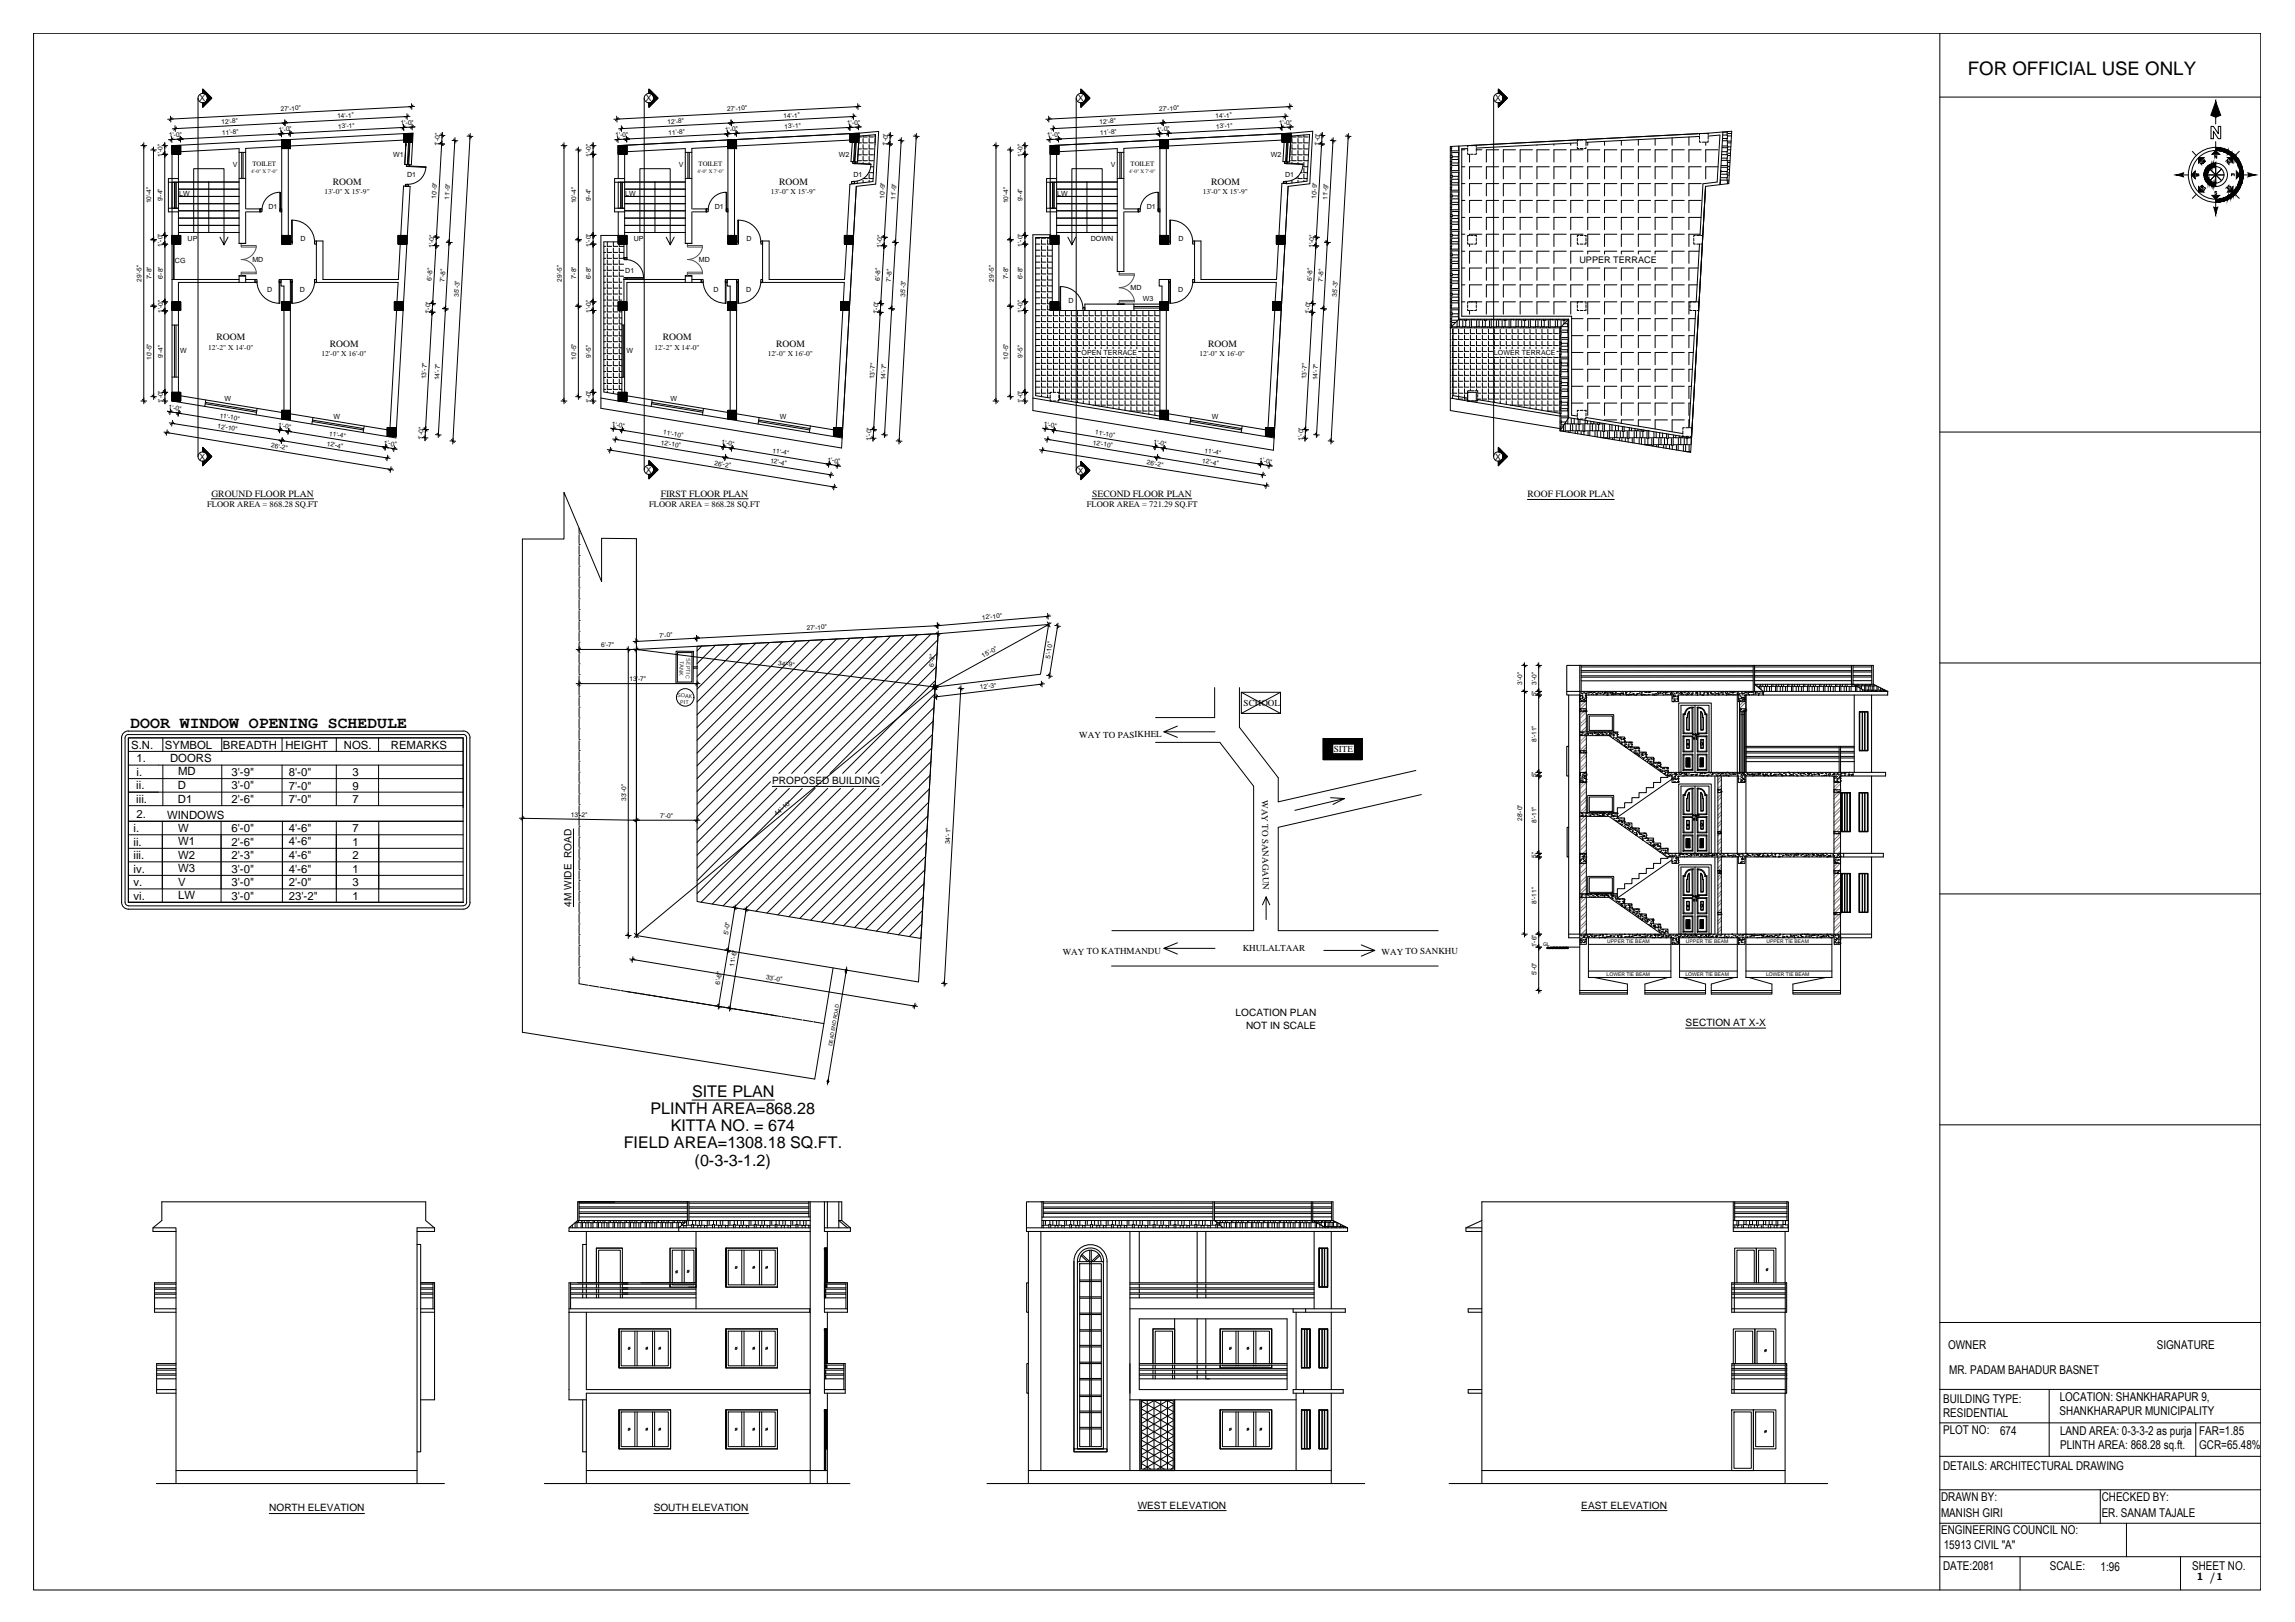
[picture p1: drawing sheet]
<svg xmlns="http://www.w3.org/2000/svg" width="841mm" height="594mm" viewBox="0 0 841 594" stroke-linecap="round" stroke-linejoin="round" font-family="sans-serif">
<defs><g id="words">
<text font-size="6.8" x="721.1" y="27.5">FOR OFFICIAL USE ONLY</text>
<text font-size="6" x="47.8" y="266.6">DOOR WINDOW OPENING SCHEDULE</text>
<g font-size="5.9">
<text x="253.6" y="401.7">SITE PLAN</text>
<text x="238.4" y="407.9">PLINTH AREA=868.28</text>
<text x="245.8" y="414.3">KITTA NO. = 674</text>
<text x="228.6" y="420.6">FIELD AREA=1308.18 SQ.FT.</text>
<text x="254.6" y="427">(0-3-3-1.2)</text>
</g>
<text font-size="5.3" x="805" y="61.7">NW</text>
<g font-size="4.9">
<text x="818.4" y="61.7" transform="rotate(-90 818.4 61.7)">NE</text>
<text x="805" y="70.9">SW</text>
<text x="818.4" y="70.9" transform="rotate(-90 818.4 70.9)">SE</text>
</g>
<g font-size="4.4">
<text x="713.9" y="494.2">OWNER</text>
<text x="790.4" y="494.2">SIGNATURE</text>
<text x="714.3" y="503.2">MR. PADAM BAHADUR BASNET</text>
<text x="712.1" y="514">BUILDING TYPE:</text>
<text x="754.8" y="513.1">LOCATION: SHANKHARAPUR 9,</text>
<text x="712.1" y="519.2">RESIDENTIAL</text>
<text x="754.7" y="518.4">SHANKHARAPUR MUNICIPALITY</text>
<text x="712.1" y="525.3">PLOT NO:</text>
<text x="733" y="525.5">674</text>
<text x="754.9" y="525.6">LAND AREA: 0-3-3-2 as purja</text>
<text x="805.9" y="525.6">FAR=1.85</text>
<text x="754.9" y="530.6">PLINTH AREA: 868.28 sq.ft.</text>
<text x="805.9" y="530.6">GCR=65.48%</text>
<text x="712.1" y="538.5">DETAILS: ARCHITECTURAL DRAWING</text>
<text x="711.3" y="549.7">DRAWN BY:</text>
<text x="770.2" y="549.7">CHECKED BY:</text>
<text x="711.3" y="555.6">MANISH GIRI</text>
<text x="770.2" y="555.6">ER. SANAM TAJALE</text>
<text x="711.3" y="561.9">ENGINEERING COUNCIL NO:</text>
<text x="712.3" y="567.3">15913 CIVIL &quot;A&quot;</text>
<text x="712.1" y="575.1">DATE:2081</text>
<text x="751.2" y="575.1">SCALE:</text>
<text x="769.8" y="575.2">1:96</text>
<text x="803.3" y="575.1">SHEET NO.</text>
</g>
<g font-size="4.2">
<text x="48.1" y="274.4">S.N.</text>
<text x="60.4" y="274.4">SYMBOL</text>
<text x="81.6" y="274.3">BREADTH</text>
<text x="104.6" y="274.3">HEIGHT</text>
<text x="126" y="274.3">NOS.</text>
<text x="143.2" y="274.4">REMARKS</text>
<text x="50" y="279.2">1.</text>
<text x="62.3" y="279.1">DOORS</text>
<text x="50" y="284.2">i.</text>
<text x="65.3" y="284">MD</text>
<text x="84.8" y="284.2">3'-9&quot;</text>
<text x="105.8" y="284.2">8'-0&quot;</text>
<text x="129.1" y="284.2">3</text>
<text x="50" y="289.1">ii.</text>
<text x="50" y="293.9">iii.</text>
<text x="65.2" y="289.1">D</text>
<text x="65.2" y="293.9">D1</text>
<text x="84.8" y="289.1">3'-0&quot;</text>
<text x="105.8" y="289.2">7'-0&quot;</text>
<text x="129.1" y="289.2">9</text>
<text x="50" y="299.8">2.</text>
<text x="61.2" y="299.9">WINDOWS</text>
<text x="84.8" y="294">2'-6&quot;</text>
<text x="105.8" y="294.1">7'-0&quot;</text>
<text x="129.1" y="294.1">7</text>
<text x="48.9" y="304.7">i.</text>
<text x="65.3" y="304.6">W</text>
<text x="84.8" y="304.7">6'-0&quot;</text>
<text x="105.8" y="304.7">4'-6&quot;</text>
<text x="129.1" y="304.8">7</text>
<text x="48.9" y="309.7">ii.</text>
<text x="65.3" y="309.6">W1</text>
<text x="84.8" y="309.7">2'-6&quot;</text>
<text x="105.8" y="309.6">4'-6&quot;</text>
<text x="129.1" y="309.8">1</text>
<text x="48.9" y="314.6">iii.</text>
<text x="65.3" y="314.6">W2</text>
<text x="84.8" y="314.6">2'-3&quot;</text>
<text x="105.8" y="314.6">4'-6&quot;</text>
<text x="129.1" y="314.7">2</text>
<text x="48.9" y="319.6">iv.</text>
<text x="65.3" y="319.5">W3</text>
<text x="84.8" y="319.6">3'-0&quot;</text>
<text x="105.8" y="319.6">4'-6&quot;</text>
<text x="129.1" y="319.7">1</text>
<text x="48.9" y="324.5">v.</text>
<text x="48.9" y="329.5">vi.</text>
<text x="65.3" y="324.5">V</text>
<text x="65.3" y="329.4">LW</text>
<text x="84.8" y="324.5">3'-0&quot;</text>
<text x="84.8" y="329.5">3'-0&quot;</text>
<text x="105.8" y="324.5">2'-0&quot;</text>
<text x="105.8" y="329.5">23'-2&quot;</text>
<text x="129.1" y="324.6">3</text>
<text x="129.1" y="329.6">1</text>
</g>
<text font-size="3.9" x="805" y="578.8">1 /1</text>
<g font-size="3.7">
<text x="283" y="287.3">PROPOSED BUILDING</text>
<text x="209.4" y="332.1" transform="rotate(-90 209.4 332.1)">4M WIDE ROAD</text>
<text x="452.8" y="372.3">LOCATION PLAN</text>
<text x="456.6" y="376.7">NOT IN SCALE</text>
<text x="617.7" y="375.8">SECTION AT X-X</text>
<text x="98.7" y="553.5">NORTH ELEVATION</text>
<text x="239.6" y="553.5">SOUTH ELEVATION</text>
<text x="416.9" y="552.5">WEST ELEVATION</text>
<text x="579.5" y="552.5">EAST ELEVATION</text>
</g>
<g font-size="3.5">
<text x="816.7" y="65.6">E</text>
<text x="122" y="67.8">ROOM</text>
<text x="285.5" y="67.8">ROOM</text>
<text x="443.8" y="67.8">ROOM</text>
<text x="79.4" y="124.7">ROOM</text>
<text x="242.9" y="124.7">ROOM</text>
<text x="120.9" y="127">ROOM</text>
<text x="284.4" y="127">ROOM</text>
<text x="442.7" y="127">ROOM</text>
<text x="77.5" y="181.9">GROUND FLOOR PLAN</text>
<text x="242.1" y="181.9">FIRST FLOOR PLAN</text>
<text x="400.2" y="181.9">SECOND FLOOR PLAN</text>
<text x="559.7" y="182.2">ROOF FLOOR PLAN</text>
</g>
<g font-size="3.3">
<text x="578.8" y="96.3">UPPER TERRACE</text>
<text x="455.7" y="258.7">SCHOOL</text>
<text x="395.5" y="270.3" transform="rotate(-1 395.5 270.3)">WAY TO PASIKHEL</text>
<text x="488.8" y="275.5">SITE</text>
<text x="462.4" y="293.1" transform="rotate(89 462.4 293.1)">WAY TO SANAGAUN</text>
<text x="389.4" y="349.7" transform="rotate(-1 389.4 349.7)">WAY TO KATHMANDU</text>
<text x="455.4" y="348.3">KHULALTAAR</text>
<text x="506.3" y="349.7" transform="rotate(-1 506.3 349.7)">WAY TO SANKHU</text>
</g>
<g font-size="3.2">
<text x="73.1" y="37.1">X</text>
<text x="236.7" y="37.1">X</text>
<text x="395" y="37.1">X</text>
<text x="547.9" y="37.1">X</text>
<text x="73.1" y="168.4">X</text>
<text x="236.7" y="173.2">X</text>
<text x="395" y="173.5">X</text>
<text x="547.9" y="168.4">X</text>
</g>
<g font-size="3.1">
<text x="75.9" y="185.5">FLOOR AREA = 868.28 SQ.FT</text>
<text x="237.9" y="185.5">FLOOR AREA = 868.28 SQ.FT</text>
<text x="398.3" y="185.5">FLOOR AREA = 721.29 SQ.FT</text>
</g>
<g font-size="2.7">
<text x="118.9" y="71.1">13'-0&quot; X 15'-9&quot;</text>
<text x="282.4" y="71.1">13'-0&quot; X 15'-9&quot;</text>
<text x="440.7" y="71.1">13'-0&quot; X 15'-9&quot;</text>
<text x="76.3" y="128">12'-2&quot; X 14'-0&quot;</text>
<text x="117.8" y="130.3">12'-0&quot; X 16'-0&quot;</text>
<text x="239.8" y="128">12'-2&quot; X 14'-0&quot;</text>
<text x="281.4" y="130.3">12'-0&quot; X 16'-0&quot;</text>
<text x="439.6" y="130.3">12'-0&quot; X 16'-0&quot;</text>
</g>
<g font-size="2.6">
<text x="144.1" y="57.4">W1</text>
<text x="307.4" y="57.4">W2</text>
<text x="465.7" y="57.4">W2</text>
<text x="85.3" y="61.3">V</text>
<text x="149.2" y="65">D1</text>
<text x="248.8" y="61.3">V</text>
<text x="312.7" y="65">D1</text>
<text x="407.1" y="61.3">V</text>
<text x="471" y="65">D1</text>
<text x="65.6" y="71.6">LW</text>
<text x="229.2" y="71.6">LW</text>
<text x="387.5" y="71.6">LW</text>
<text x="98.4" y="76.7">D1</text>
<text x="261.9" y="76.7">D1</text>
<text x="420.2" y="76.7">D1</text>
<text x="68.8" y="88.1">UP</text>
<text x="110.1" y="88.1">D</text>
<text x="232.3" y="88.1">UP</text>
<text x="273.6" y="88.1">D</text>
<text x="399.7" y="88.1">DOWN</text>
<text x="431.8" y="88.1">D</text>
<text x="92.5" y="95.9">MD</text>
<text x="256.1" y="95.9">MD</text>
<text x="64.1" y="96.2">CG</text>
<text x="229.2" y="99.8">D1</text>
<text x="98" y="106.8">D</text>
<text x="109.9" y="106.8">D</text>
<text x="261.5" y="106.8">D</text>
<text x="273.4" y="106.8">D</text>
<text x="414.3" y="106.2">MD</text>
<text x="431.7" y="106.8">D</text>
<text x="391.6" y="111.1">D</text>
<text x="418.8" y="110.4">W3</text>
<text x="66" y="129.2">W</text>
<text x="229.5" y="129.2">W</text>
<text x="396.4" y="130.2">OPEN TERRACE</text>
<text x="547.5" y="130.2">LOWER TERRACE</text>
<text x="82.2" y="146.9">W</text>
<text x="245.7" y="146.9">W</text>
<text x="122.2" y="153.6">W</text>
<text x="285.7" y="153.6">W</text>
<text x="444" y="153.6">W</text>
</g>
<g font-size="2.5">
<text x="92.5" y="60.9">TOILET</text>
<text x="256" y="60.9">TOILET</text>
<text x="414.3" y="60.9">TOILET</text>
</g>
<g font-size="2.4">
<text x="102.9" y="40.7" transform="rotate(-3 102.9 40.7)">27'-10&quot;</text>
<text x="266.5" y="40.7" transform="rotate(-3 266.5 40.7)">27'-10&quot;</text>
<text x="424.7" y="40.7" transform="rotate(-3 424.7 40.7)">27'-10&quot;</text>
<text x="81.1" y="45.4" transform="rotate(-3 81.1 45.4)">12'-8&quot;</text>
<text x="123.6" y="43.2" transform="rotate(-3 123.6 43.2)">14'-1&quot;</text>
<text x="123.9" y="47.1" transform="rotate(-3 123.9 47.1)">13'-1&quot;</text>
<text x="146.9" y="45.9" transform="rotate(-3 146.9 45.9)">1'-0&quot;</text>
<text x="244.7" y="45.4" transform="rotate(-3 244.7 45.4)">12'-8&quot;</text>
<text x="287.1" y="43.2" transform="rotate(-3 287.1 43.2)">14'-1&quot;</text>
<text x="287.5" y="47.1" transform="rotate(-3 287.5 47.1)">13'-1&quot;</text>
<text x="310.5" y="45.9" transform="rotate(-3 310.5 45.9)">1'-0&quot;</text>
<text x="403" y="45.4" transform="rotate(-3 403 45.4)">12'-8&quot;</text>
<text x="445.4" y="43.2" transform="rotate(-3 445.4 43.2)">14'-1&quot;</text>
<text x="445.7" y="47.1" transform="rotate(-3 445.7 47.1)">13'-1&quot;</text>
<text x="468.7" y="45.9" transform="rotate(-3 468.7 45.9)">1'-0&quot;</text>
<text x="62" y="50.4" transform="rotate(-3 62 50.4)">1'-0&quot;</text>
<text x="81.4" y="49.3" transform="rotate(-3 81.4 49.3)">11'-8&quot;</text>
<text x="102.2" y="48.3" transform="rotate(-3 102.2 48.3)">1'-0&quot;</text>
<text x="161" y="53.5" transform="rotate(-87 161 53.5)">1'-0&quot;</text>
<text x="225.5" y="50.4" transform="rotate(-3 225.5 50.4)">1'-0&quot;</text>
<text x="245" y="49.3" transform="rotate(-3 245 49.3)">11'-8&quot;</text>
<text x="265.7" y="48.3" transform="rotate(-3 265.7 48.3)">1'-0&quot;</text>
<text x="325.2" y="53.6" transform="rotate(-87 325.2 53.6)">1'-0&quot;</text>
<text x="383.8" y="50.4" transform="rotate(-3 383.8 50.4)">1'-0&quot;</text>
<text x="403.2" y="49.3" transform="rotate(-3 403.2 49.3)">11'-8&quot;</text>
<text x="424" y="48.3" transform="rotate(-3 424 48.3)">1'-0&quot;</text>
<text x="483.5" y="53.6" transform="rotate(-87 483.5 53.6)">1'-0&quot;</text>
<text x="59.5" y="57.4" transform="rotate(-90 59.5 57.4)">1'-0&quot;</text>
<text x="216.5" y="57.4" transform="rotate(-90 216.5 57.4)">1'-0&quot;</text>
<text x="374.8" y="57.4" transform="rotate(-90 374.8 57.4)">1'-0&quot;</text>
<text x="55.4" y="74.5" transform="rotate(-90 55.4 74.5)">10'-4&quot;</text>
<text x="59.5" y="73.8" transform="rotate(-90 59.5 73.8)">9'-4&quot;</text>
<text x="159.9" y="72.8" transform="rotate(-86 159.9 72.8)">10'-9&quot;</text>
<text x="164.6" y="73.2" transform="rotate(-86 164.6 73.2)">11'-9&quot;</text>
<text x="211.1" y="74.5" transform="rotate(-90 211.1 74.5)">10'-4&quot;</text>
<text x="216.5" y="73.8" transform="rotate(-90 216.5 73.8)">9'-4&quot;</text>
<text x="324.1" y="72.9" transform="rotate(-87 324.1 72.9)">10'-9&quot;</text>
<text x="328.2" y="73.2" transform="rotate(-86 328.2 73.2)">11'-9&quot;</text>
<text x="369.4" y="74.5" transform="rotate(-90 369.4 74.5)">10'-4&quot;</text>
<text x="374.8" y="73.8" transform="rotate(-90 374.8 73.8)">9'-4&quot;</text>
<text x="482.3" y="72.9" transform="rotate(-86 482.3 72.9)">10'-9&quot;</text>
<text x="486.5" y="73.2" transform="rotate(-87 486.5 73.2)">11'-9&quot;</text>
<text x="59.5" y="90.3" transform="rotate(-90 59.5 90.3)">1'-0&quot;</text>
<text x="158.9" y="90.8" transform="rotate(-87 158.9 90.8)">1'-0&quot;</text>
<text x="216.5" y="90.3" transform="rotate(-90 216.5 90.3)">1'-0&quot;</text>
<text x="323.1" y="90.9" transform="rotate(-87 323.1 90.9)">1'-0&quot;</text>
<text x="374.8" y="90.3" transform="rotate(-90 374.8 90.3)">1'-0&quot;</text>
<text x="481.3" y="90.9" transform="rotate(-86 481.3 90.9)">1'-0&quot;</text>
<text x="51.9" y="103.1" transform="rotate(-90 51.9 103.1)">29'-5&quot;</text>
<text x="55.5" y="102.4" transform="rotate(-90 55.5 102.4)">7'-8&quot;</text>
<text x="59.6" y="102.4" transform="rotate(-90 59.6 102.4)">6'-8&quot;</text>
<text x="158.2" y="102.9" transform="rotate(-86 158.2 102.9)">6'-8&quot;</text>
<text x="162.9" y="103.3" transform="rotate(-86 162.9 103.3)">7'-8&quot;</text>
<text x="205.9" y="103.1" transform="rotate(-90 205.9 103.1)">29'-5&quot;</text>
<text x="211.1" y="102.4" transform="rotate(-90 211.1 102.4)">7'-8&quot;</text>
<text x="216.5" y="102.4" transform="rotate(-90 216.5 102.4)">6'-8&quot;</text>
<text x="322.4" y="102.9" transform="rotate(-87 322.4 102.9)">6'-8&quot;</text>
<text x="326.5" y="103.3" transform="rotate(-87 326.5 103.3)">7'-8&quot;</text>
<text x="364.2" y="103.1" transform="rotate(-90 364.2 103.1)">29'-5&quot;</text>
<text x="369.4" y="102.4" transform="rotate(-90 369.4 102.4)">7'-8&quot;</text>
<text x="374.8" y="102.4" transform="rotate(-90 374.8 102.4)">6'-8&quot;</text>
<text x="480.7" y="102.9" transform="rotate(-87 480.7 102.9)">6'-8&quot;</text>
<text x="484.7" y="103.3" transform="rotate(-86 484.7 103.3)">7'-8&quot;</text>
<text x="168.1" y="108.8" transform="rotate(-87 168.1 108.8)">35'-3&quot;</text>
<text x="331.6" y="108.8" transform="rotate(-87 331.6 108.8)">35'-3&quot;</text>
<text x="489.9" y="108.8" transform="rotate(-86 489.9 108.8)">35'-3&quot;</text>
<text x="59.6" y="114.6" transform="rotate(-90 59.6 114.6)">1'-0&quot;</text>
<text x="157.5" y="115.2" transform="rotate(-87 157.5 115.2)">1'-0&quot;</text>
<text x="216.5" y="114.6" transform="rotate(-90 216.5 114.6)">1'-0&quot;</text>
<text x="321.7" y="115.2" transform="rotate(-86 321.7 115.2)">1'-0&quot;</text>
<text x="374.8" y="114.6" transform="rotate(-90 374.8 114.6)">1'-0&quot;</text>
<text x="480" y="115.2" transform="rotate(-87 480 115.2)">1'-0&quot;</text>
<text x="55.5" y="131.8" transform="rotate(-90 55.5 131.8)">10'-5&quot;</text>
<text x="59.6" y="131.2" transform="rotate(-90 59.6 131.2)">9'-4&quot;</text>
<text x="211.1" y="131.8" transform="rotate(-90 211.1 131.8)">10'-5&quot;</text>
<text x="216.5" y="131.1" transform="rotate(-90 216.5 131.1)">9'-5&quot;</text>
<text x="369.4" y="131.8" transform="rotate(-90 369.4 131.8)">10'-5&quot;</text>
<text x="374.8" y="131.1" transform="rotate(-90 374.8 131.1)">9'-5&quot;</text>
<text x="156.1" y="138.9" transform="rotate(-86 156.1 138.9)">13'-7&quot;</text>
<text x="161" y="139.3" transform="rotate(-87 161 139.3)">14'-7&quot;</text>
<text x="320.3" y="138.9" transform="rotate(-86 320.3 138.9)">13'-7&quot;</text>
<text x="324.5" y="139.3" transform="rotate(-86 324.5 139.3)">14'-7&quot;</text>
<text x="478.6" y="138.9" transform="rotate(-87 478.6 138.9)">13'-7&quot;</text>
<text x="482.8" y="139.3" transform="rotate(-87 482.8 139.3)">14'-7&quot;</text>
<text x="59.6" y="147.7" transform="rotate(-90 59.6 147.7)">1'-0&quot;</text>
<text x="61.6" y="149.9" transform="rotate(9 61.6 149.9)">1'-0&quot;</text>
<text x="216.5" y="147.7" transform="rotate(-90 216.5 147.7)">1'-0&quot;</text>
<text x="374.8" y="147.7" transform="rotate(-90 374.8 147.7)">1'-0&quot;</text>
<text x="80.4" y="153" transform="rotate(9 80.4 153)">11'-10&quot;</text>
<text x="79.6" y="156.8" transform="rotate(9 79.6 156.8)">12'-10&quot;</text>
<text x="101.8" y="156.5" transform="rotate(10 101.8 156.5)">1'-0&quot;</text>
<text x="120.5" y="159.6" transform="rotate(10 120.5 159.6)">11'-4&quot;</text>
<text x="154.9" y="161.2" transform="rotate(-87 154.9 161.2)">1'-0&quot;</text>
<text x="224.1" y="156.1" transform="rotate(9 224.1 156.1)">1'-0&quot;</text>
<text x="242.9" y="159.1" transform="rotate(9 242.9 159.1)">11'-10&quot;</text>
<text x="319.1" y="161.4" transform="rotate(-86 319.1 161.4)">1'-0&quot;</text>
<text x="382.4" y="156.1" transform="rotate(9 382.4 156.1)">1'-0&quot;</text>
<text x="401.2" y="159.1" transform="rotate(9 401.2 159.1)">11'-10&quot;</text>
<text x="477.4" y="161.4" transform="rotate(-87 477.4 161.4)">1'-0&quot;</text>
<text x="99.3" y="163.9" transform="rotate(9 99.3 163.9)">26'-2&quot;</text>
<text x="119.6" y="163.3" transform="rotate(10 119.6 163.3)">12'-4&quot;</text>
<text x="140.5" y="162.9" transform="rotate(9 140.5 162.9)">1'-0&quot;</text>
<text x="242" y="162.8" transform="rotate(9 242 162.8)">12'-10&quot;</text>
<text x="264.3" y="162.7" transform="rotate(9 264.3 162.7)">1'-0&quot;</text>
<text x="283" y="165.8" transform="rotate(10 283 165.8)">11'-4&quot;</text>
<text x="400.4" y="162.8" transform="rotate(9 400.4 162.8)">12'-10&quot;</text>
<text x="422.6" y="162.7" transform="rotate(9 422.6 162.7)">1'-0&quot;</text>
<text x="441.3" y="165.8" transform="rotate(10 441.3 165.8)">11'-4&quot;</text>
<text x="261.7" y="170.3" transform="rotate(10 261.7 170.3)">26'-2&quot;</text>
<text x="282.2" y="169.5" transform="rotate(10 282.2 169.5)">12'-4&quot;</text>
<text x="303.1" y="169.1" transform="rotate(9 303.1 169.1)">1'-0&quot;</text>
<text x="420.2" y="170.1" transform="rotate(10 420.2 170.1)">26'-2&quot;</text>
<text x="440.4" y="169.5" transform="rotate(10 440.4 169.5)">12'-4&quot;</text>
<text x="461.3" y="169.1" transform="rotate(10 461.3 169.1)">1'-0&quot;</text>
<text x="359.9" y="226.9" transform="rotate(-5 359.9 226.9)">12'-10&quot;</text>
<text x="241.7" y="233.6" transform="rotate(-3 241.7 233.6)">7'-0&quot;</text>
<text x="295.7" y="230.8" transform="rotate(-3 295.7 230.8)">27'-10&quot;</text>
<text x="220.3" y="237">6'-7&quot;</text>
<text x="285" y="243.6" transform="rotate(8 285 243.6)">34'-9&quot;</text>
<text x="342.3" y="244.2" transform="rotate(-87 342.3 244.2)">6'-2&quot;</text>
<text x="360.3" y="241" transform="rotate(-29 360.3 241)">15'-0&quot;</text>
<text x="384.8" y="241.2" transform="rotate(-81 384.8 241.2)">5'-10&quot;</text>
<text x="230.7" y="249.6">13'-7&quot;</text>
<text x="557.8" y="250.9" transform="rotate(-90 557.8 250.9)">3'-0&quot;</text>
<text x="563" y="250.9" transform="rotate(-90 563 250.9)">3'-0&quot;</text>
<text x="359.2" y="252.5" transform="rotate(-7 359.2 252.5)">12'-3&quot;</text>
<text x="563" y="255" transform="rotate(-90 563 255)">5&quot;</text>
<text x="563" y="271.8" transform="rotate(-90 563 271.8)">8'-11&quot;</text>
<text x="563" y="284.7" transform="rotate(-90 563 284.7)">5&quot;</text>
<text x="229.4" y="293.3" transform="rotate(-90 229.4 293.3)">33'-0&quot;</text>
<text x="209.2" y="299.1" transform="rotate(1 209.2 299.1)">13'-2&quot;</text>
<text x="241.9" y="299.6">7'-0&quot;</text>
<text x="284.6" y="298.9" transform="rotate(-40 284.6 298.9)">44'-10&quot;</text>
<text x="557.8" y="300.7" transform="rotate(-90 557.8 300.7)">28'-0&quot;</text>
<text x="563" y="301.4" transform="rotate(-90 563 301.4)">8'-11&quot;</text>
<text x="348.1" y="309.2" transform="rotate(-87 348.1 309.2)">34'-1&quot;</text>
<text x="563" y="314.3" transform="rotate(-90 563 314.3)">5&quot;</text>
<text x="563" y="331" transform="rotate(-90 563 331)">8'-11&quot;</text>
<text x="266.8" y="342.5" transform="rotate(-81 266.8 342.5)">5'-0&quot;</text>
<text x="563" y="347" transform="rotate(-90 563 347)">1'-6&quot;</text>
<text x="269.1" y="354.2" transform="rotate(-80 269.1 354.2)">11'-6&quot;</text>
<text x="280.6" y="358.6" transform="rotate(9 280.6 358.6)">33'-0&quot;</text>
<text x="563" y="357.3" transform="rotate(-90 563 357.3)">5'-0&quot;</text>
<text x="263.8" y="360.6" transform="rotate(-81 263.8 360.6)">6'-6&quot;</text>
</g>
<g font-size="2">
<text x="249.2" y="242.1" transform="rotate(92 249.2 242.1)">TANK</text>
<text x="251.6" y="241.2" transform="rotate(92 251.6 241.2)">SEPTIC</text>
<text x="248.1" y="255.4" transform="rotate(2 248.1 255.4)">SOAK</text>
<text x="249.2" y="257.9" transform="rotate(1 249.2 257.9)">PIT</text>
</g>
<g font-size="1.9">
<text x="92.1" y="63.2">4'-0&quot; X 7'-0&quot;</text>
<text x="255.6" y="63.2">4'-0&quot; X 7'-0&quot;</text>
<text x="413.8" y="63.2">4'-0&quot; X 7'-0&quot;</text>
</g>
<g font-size="1.8">
<text x="565.5" y="346.5">GL</text>
<text x="589" y="345.3">UPPER TIE BEAM</text>
<text x="617.8" y="345.3">UPPER TIE BEAM</text>
<text x="647.4" y="345.3">UPPER TIE BEAM</text>
<text x="588.8" y="357.5">LOWER TIE BEAM</text>
<text x="617.7" y="357.5">LOWER TIE BEAM</text>
<text x="647.2" y="357.5">LOWER TIE BEAM</text>
<text x="305" y="383.2" transform="rotate(-80 305 383.2)">DEAD END ROAD</text>
</g>
</g></defs>
<!-- layer: ELE1 -->
<path d="M12.3 12.2h816.2v570.2h-816.2zM710.9 12.2v570.2M710.9 35.6h117.6M710.9 158.2h117.6M710.9 242.8h117.6M710.9 327.4h117.6M710.9 412h117.6" fill="none" stroke="#000" stroke-width=".37"/>
<!-- layer: TEXT -->
<g fill="none" stroke="#000" stroke-width=".37">
<path d="M77.5 182.7h37.4M242.1 182.7h32.1M400.2 182.7h36.5M559.7 182.9h31.9M47 280.2h11.1M47 285.2h11.1M47 290.1h11.1M59.7 280.2v14.9M81.3 280.2v14.9M283 288h39.4M210.2 303.6v28.5M310.1 355.6l-6.6 40.2"/>
<path d="M617.7 376.6h29.4M253.6 402.9h30.2M710.9 484.4h117.6M710.9 508.9h117.6M750.9 508.9v24.5M710.9 521.1h117.6M710.9 533.4h117.6M804.7 521.1v12.3M98.7 554.4h34.9M239.6 554.4h34.7M416.9 553.3h32.5M579.5 553.3h31.4"/>
<path d="M710.9 545.7h117.6M710.9 557.9h117.6M769.7 545.7v12.2M710.9 570.2h117.6M740.3 570.2v12.2M799.1 570.2v12.2"/>
</g>
<!-- layer: 0 -->
<g fill="none" stroke="#000" stroke-width=".37">
<path d="M150.8 38l.1 2.1M151.4 38.5l-1 1.1M151.9 39l-2.1 .1M314.3 38l.1 2.1M314.9 38.5l-1 1.1M315.5 39l-2.1 .1M472.6 38l.1 2.1M473.2 38.5l-1 1.1M473.7 39l-2.1 .1M51.6 53.3h2.2M52.2 52.8l1 1M52.7 52.3v2.1"/>
<path d="M55.2 54.9h2.1M55.7 54.4l1.1 1M56.2 53.8v2.2M59.4 56.5h2.1M59.4 53.3h2.1M59.9 56l1 1M59.9 52.8l1 1M60.4 52.3v2.1M60.4 55.4v2.2M62.5 42.5l.1 2.2M62.9 50l.1 2.2M63 53.3h.1"/>
<path d="M63 53.4v.1M63 53.6l.3-.3-.3 .4M63 53.8l.5-.5-.5 .6M63 54.3l1-1-1 1.1M63 54.5l1.2-1.2-1.2 1.2M63 55.2l1.9-1.9-1.9 1.9M63 55.4l2.1-2.1-2.1 2.1M63 56.1l2.8-2.8-2.8 2.8M63 56.3l3-3-3 3M63 43.1l-1 1.1M63.2 53.3l-.2 .2 .2-.2M63.4 53.3l-.4 .4 .4-.4"/>
<path d="M63.4 50.5l-1 1.2M63.5 56.5l2.7-2.6-2.6 2.6M63.5 43.6l-2 .1M63.7 56.5l2.5-2.4-2.4 2.4M63.9 53.3l-.9 .9 .9-.9-.9 .7M64 56.5l2.2-2.1-2.1 2.1M64 51.1l-2.2 .1M64.1 53.3l-1.1 1.1 1.1-1.1M64.1 46l.1 2.1M64.2 56.5l2-2-1.9 2M64.2 53.3l-1.2 1.3 1.3-1.3M64.4 53.3l-1.4 1.4"/>
<path d="M64.4 56.5l1.8-1.7-1.7 1.7M64.5 53.3l-1.5 1.5M64.6 53.3l-1.6 1.6M64.6 56.5l1.6-1.5-1.5 1.5M64.7 53.3l-1.7 1.7M64.7 46.5l-1 1.2M64.8 53.3l-1.8 1.8M64.9 53.3l-1.9 2 2-2M65.1 53.3l-2.1 2.2 2.2-2.2M65.3 47.1l-2.1 .1M65.3 53.3l-2.3 2.3M65.3 56.5l.9-.8-.8 .8"/>
<path d="M65.4 53.3l-2.4 2.4M65.5 53.3l-2.5 2.5M65.6 53.3l-2.6 2.6M65.7 53.3l-2.7 2.6M65.8 53.3l-2.8 2.9 2.9-2.9M66 53.3l-3 3.1 3.1-3.1M66 49.9l.2 2.1M66.2 53.3l-3.2 3.2M66.2 53.5l-3 3M66.2 53.7l-2.8 2.8M66.2 53.8l-2.7 2.7 2.7-2.7M66.2 54l-2.5 2.5 2.5-2.5"/>
<path d="M66.2 54.2l-2.3 2.3M66.2 54.7l-1.8 1.8 1.8-1.8M66.2 54.9l-1.6 1.6 1.6-1.6M66.2 55.1l-1.4 1.4 1.4-1.3M66.2 55.2l-1.3 1.3 1.3-1.1M66.2 55.4l-1 1.1M66.2 55.6l-.9 .9 .9-.9M66.2 55.8l-.7 .7M66.2 55.9l-.5 .6M66.2 56.1l-.3 .4M66.2 56.3l-.1 .2M66.2 56.5h.1"/>
<path d="M66.2 53.4l-3.1 3.1M66.2 53.6l-2.9 2.9M66.2 55.9l-.6 .6M66.2 56.1l-.4 .4M66.2 56.3l-.2 .2M66.6 50.4l-1 1.1M67.1 50.9l-2.1 .1M103 47.9l.2 2.2M103.2 51.2h.1M103.2 51.8l.5-.6-.5 .6M103.2 51.9l.7-.7-.7 .7M103.2 52.5l1.2-1.3-1.2 1.3"/>
<path d="M103.2 52.6l1.4-1.4-1.4 1.4M103.2 52.8l1.6-1.6-1.6 1.6M103.2 53.3l2.1-2.1-2.1 2.1M103.2 53.5l2.3-2.3-2.3 2.3M103.2 53.7l2.5-2.5-2.5 2.5M103.2 54.2l3-3-3 3M103.2 54.4l3.2-3.2-3.2 3.2M103.2 52.5l1.3-1.3-1.3 1.4M103.3 51.2l-.1 .1M103.4 51.2l-.2 .2M103.4 54.4l3-3-3 3M103.5 51.2l-.3 .3"/>
<path d="M103.6 51.2l-.4 .4M103.6 48.5l-1 1.1M103.7 51.2l-.5 .5M103.9 51.2l-.7 .7M103.9 54.4l2.5-2.5-2.5 2.5M104 51.2l-.8 1 1.1-1-1.1 1.1 1.1-1.1-1.1 1.2M104.1 54.4l2.3-2.3-2.3 2.3M104.2 54.4l2.2-2.2-2.1 2.2M104.2 49l-2.1 .1M104.3 54.4l2.1-2.1-2.1 2.1M104.4 43.9v2.2M104.8 51.2l-1.6 1.6"/>
<path d="M104.8 54.4l1.6-1.6-1.6 1.6M104.9 51.2l-1.7 1.7M105 44.4l-1.1 1.2M105 51.2l-1.8 1.8M105 54.4l1.4-1.4-1.4 1.4M105.1 51.2l-1.9 1.9M105.2 51.2l-2 1.9M105.2 54.4l1.2-1.2-1.2 1.2M105.3 54.4l1.1-1.1-1 1.1M105.3 51.2l-2.1 2.1M105.4 51.2l-2.2 2.2M105.5 51.2l-2.3 2.3"/>
<path d="M105.5 45l-2.1 .1M105.6 51.2l-2.4 2.5M105.7 54.4l.7-.7-.7 .7M105.8 51.2l-2.6 2.6M105.9 51.2l-2.7 2.6M105.9 54.4l.5-.5-.5 .5M106 51.2l-2.8 2.8M106.1 51.2l-2.9 2.8M106.1 54.4l.3-.3-.3 .3M106.2 51.2l-3 3M106.2 47.8l.1 2.1M106.3 51.2l-3.1 3.2"/>
<path d="M106.4 51.6l-2.8 2.8M106.4 51.8l-2.6 2.6M106.4 52.5l-2 1.9 2-1.8M106.4 52.6l-1.8 1.8 1.8-1.6M106.4 53.7l-.9 .7M106.4 54.2l-.1 .2M106.4 51.3l-3.1 3.1 3.1-3M106.4 51.5l-2.9 2.9M106.4 51.7l-2.7 2.7M106.4 51.9l-2.5 2.5M106.4 52l-2.4 2.4M106.4 52.4l-2 2"/>
<path d="M106.4 52.9l-1.5 1.5M106.4 53.1l-1.3 1.3M106.4 53.8l-.6 .6M106.4 54l-.4 .4M106.4 54.2l-.2 .2M106.4 54.4h-.1M106.8 48.3l-1 1.1M107.4 48.8l-2.2 .1M147.8 45.7l.1 2.1M148 48.9v.1M148 49.1l.3-.2-.3 .3M148 49.3l.4-.4-.4 .5"/>
<path d="M148 49.5l.6-.6-.6 .7M148 49.8l1-.9-1 1M148 50l1.1-1.1-1.1 1.2M148 50.2l1.3-1.3-1.3 1.4M148 50.4l1.5-1.5-1.5 1.6M148 50.7l1.8-1.8-1.8 1.9M148 50.9l2-2-2 2.1M148 51.1l2.2-2.2-2.2 2.3M148 51.3l2.4-2.4-2.4 2.5M148 51.6l2.7-2.7-2.7 2.8M148 51.8l2.9-2.9-2.9 3M148 52l3.2-3z"/>
<path d="M148.1 48.9l-.1 .2 .2-.2M148.3 48.9l-.3 .4 .4-.4M148.3 52.1l2.9-2.8-2.8 2.8M148.4 46.2l-1 1M148.5 48.9l-.5 .6 .6-.6M148.5 52.1l2.7-2.6-2.6 2.6M148.7 48.9l-.7 .8M148.7 52.1l2.5-2.4-2.4 2.4M148.8 48.9l-.8 .9 .9-.9M148.9 52.1l2.3-2.3-2.2 2.3M149 46.7h-2.2M149 48.9l-1 1.1 1.1-1.1"/>
<path d="M149.1 41.7l.1 2.1M149.2 48.9l-1.2 1.3 1.3-1.3M149.2 52.1l2-1.9-1.9 1.9M149.4 48.9l-1.4 1.5 1.5-1.5M149.4 52.1l1.8-1.7-1.7 1.7M149.6 48.9l-1.6 1.7M149.6 52.1l1.6-1.6-1.5 1.6M149.7 42.1l-1 1.1M149.7 48.9l-1.7 1.8 1.8-1.8M149.8 52.1l1.4-1.4-1.4 1.4M149.9 48.9l-1.9 2 2-2M150.1 48.9l-2.1 2.2 2.2-2.2"/>
<path d="M150.1 52.1l1.1-1-1 1M150.2 42.6l-2.1 .1M150.3 48.9l-2.3 2.3 2.4-2.3M150.3 52.1l.9-.9-.8 .9M150.5 48.9l-2.5 2.6M150.5 52.1l.7-.7-.7 .7M150.6 48.9l-2.6 2.7 2.7-2.7M150.8 48.9l-2.8 2.9 2.9-2.9M151 48.9l-3 3 3.1-3M151 52.1h.1M151 45.5l.1 2.1M151.2 49l-3.1 3.1 3.1-3"/>
<path d="M151.2 49.2l-3 2.9M151.2 49.3l-2.8 2.8 2.8-2.7M151.2 49.5l-2.6 2.6 2.6-2.5M151.2 49.7l-2.4 2.4 2.4-2.3M151.2 49.9l-2.2 2.2 2.2-2.1M151.2 50.1l-2.1 2M151.2 50.2l-1.9 1.9 1.9-1.8M151.2 50.4l-1.7 1.7 1.7-1.6M151.2 50.6l-1.5 1.5 1.5-1.4M151.2 50.8l-1.3 1.3 1.3-1.2M151.2 51l-1.2 1.1M151.2 51.1l-1 1 1-.9"/>
<path d="M151.2 51.3l-.8 .8 .8-.7M151.2 51.5l-.6 .6 .6-.5M151.2 51.7l-.5 .4M151.2 51.9l-.3 .2M151.2 52v.1M151.2 51.8l-.4 .3M151.4 48.8l-.7 11.6-2.4-.2M151.5 46l-1 1.1M152.1 46.5l-2.1 .1M160.8 52.6l2.1 .2M161 49.5l2.1 .2M161.3 52.1l1.1 1.2"/>
<path d="M161.5 49l1 1.1M161.9 51.6l-.1 2.2M162.1 48.5l-.1 2.1M165.7 51.4l2.1 .2M166.2 50.9l1 1.1M166.7 50.4v2.1M171.2 49.8l2.1 .2M171.8 49.3l1 1.2M172.3 48.9l-.1 2.1M205.6 53.3h2.2M206.2 52.8l1 1M206.7 52.3v2.1"/>
<path d="M210.9 54.9h2.1M211.4 54.4l1.1 1M211.9 53.8v2.2M216.3 56.5h2.1M216.3 53.3h2.1M216.8 56l1.1 1M216.8 52.8l1.1 1M217.3 52.3v2.1M217.3 55.4v2.2M226 42.5l.1 2.2M226.4 50l.1 2.2M226.6 53.3h.1"/>
<path d="M226.6 53.8l.5-.5-.5 .5M226.6 54l.7-.7-.7 .7M226.6 54.2l.8-.9-.8 .9M226.6 54.7l1.4-1.4-1.4 1.4M226.6 54.9l1.5-1.6-1.5 1.6M226.6 55.1l1.7-1.8-1.7 1.8M226.6 55.6l2.2-2.3-2.2 2.3M226.6 55.8l2.4-2.5-2.4 2.5M226.6 56l2.6-2.7-2.6 2.7M226.6 56.5l3.1-3.2-3.1 3.2M226.6 43.1l-1.1 1.1M226.6 55.9l2.5-2.6-2.5 2.6"/>
<path d="M226.6 53.3v.1M226.7 53.3l-.1 .2M226.7 56.5l3-3-3 3M226.8 53.3l-.2 .3M226.9 53.3l-.3 .4M226.9 56.5l2.8-2.8-2.8 2.8M226.9 50.5l-1 1.2M227 53.3l-.4 .5M227.1 43.6l-2.1 .1M227.2 53.3l-.6 .7M227.3 53.3l-.7 .8 .8-.8M227.4 56.5l2.3-2.3-2.3 2.3"/>
<path d="M227.5 53.3l-.9 1.2 1.2-1.2-1.2 1.3 1.2-1.3-1.2 1.4M227.5 56.5l2.2-2.2-2.1 2.2M227.5 51.1l-2.2 .1M227.6 56.5l2.1-2.1-2.1 2.1M227.7 46l.1 2.1M227.8 56.5l1.9-1.9-1.9 1.9M227.9 56.5l1.8-1.8-1.7 1.8M228.1 53.3l-1.5 1.6M228.2 46.5l-.9 1.2M228.2 53.3l-1.6 1.7M228.3 53.3l-1.7 1.8M228.3 56.5l1.4-1.4-1.4 1.4"/>
<path d="M228.4 53.3l-1.8 1.9M228.5 53.3l-1.9 1.9M228.5 56.5l1.2-1.2-1.2 1.2M228.6 53.3l-2 2.1M228.7 53.3l-2.1 2.1M228.8 47.1l-2.1 .1M228.8 53.3l-2.2 2.3M229 53.3l-2.4 2.5M229 56.5l.7-.7-.7 .7M229.2 56.5l.5-.5-.5 .5M229.3 53.3l-2.7 2.8M229.4 53.3l-2.8 2.8"/>
<path d="M229.4 56.5l.3-.3-.3 .3M229.5 53.3l-2.9 3M229.5 49.9l.2 2.1M229.6 53.3l-3 3M229.7 53.3l-3.1 3.2M229.7 53.8l-2.6 2.7M229.7 54l-2.4 2.5M229.7 54.9l-1.5 1.6M229.7 55.4l-1 1.1M229.7 55.6l-.9 .9 .9-.7M229.7 56.3l-.1 .2M229.7 53.4l-3.1 3.1"/>
<path d="M229.7 53.6l-2.9 2.9 2.9-2.8M229.7 54l-2.5 2.5M229.7 54.2l-2.3 2.3M229.7 54.5l-2 2M229.7 54.9l-1.6 1.6M229.7 55.1l-1.4 1.4M229.7 55.2l-1.3 1.3M229.7 55.2l-1.2 1.3M229.7 55.4l-1.1 1.1M229.7 55.6l-.9 .9M229.7 55.9l-.6 .6M229.7 56.1l-.4 .4 .4-.4"/>
<path d="M229.7 56.3l-.2 .2M229.7 56.5h.1M230.1 50.4l-1 1.1M230.7 50.9l-2.2 .1M266.6 47.9l.1 2.2M266.7 51.2h.1M266.7 51.4l.2-.2-.2 .2M266.7 51.6l.4-.4-.4 .4M266.7 52.1l.9-.9-.9 .9M266.7 52.3l1.1-1.1-1.1 1.1M266.7 53l1.8-1.8-1.8 1.8M266.7 53.2l2-2-2 2"/>
<path d="M266.7 53.9l2.7-2.7-2.7 2.7M266.7 54.1l2.9-2.9-2.9 2.9M266.8 51.2l-.1 .1M266.9 51.2l-.2 .2M267.1 51.2l-.4 .4M267.1 54.4l2.8-2.8-2.8 2.8M267.1 48.5l-.9 1.1M267.2 51.2l-.5 .5M267.3 51.2l-.6 .7 .8-.7-.8 .8 .9-.8M267.3 54.4l2.6-2.6-2.6 2.6M267.7 49l-2.1 .1M267.7 51.2l-1 1 1.1-1"/>
<path d="M267.9 43.9l.1 2.2M267.9 51.2l-1.2 1.2M268 51.2l-1.3 1.3M268 54.4l1.9-1.9-1.9 1.9M268.1 51.2l-1.4 1.4M268.1 51.2l-1.4 1.5M268.2 54.4l1.7-1.7-1.7 1.7M268.3 51.2l-1.6 1.6M268.3 51.2l-1.6 1.7M268.5 44.4l-1.1 1.2M268.5 51.2l-1.8 1.8M268.7 51.2l-2 1.9"/>
<path d="M268.7 54.4l1.2-1.2-1.1 1.2M268.8 51.2l-2.1 2.1M268.8 51.2l-2.1 2.2M268.9 54.4l1-1-1 1M269 51.2l-2.3 2.3M269 54.4l.9-.9-.9 .9M269 51.2l-2.3 2.4M269 45l-2.1 .1M269.1 54.4l.8-.8-.8 .8M269.2 51.2l-2.5 2.5M269.2 51.2l-2.5 2.6M269.4 51.2l-2.7 2.6"/>
<path d="M269.5 51.2l-2.8 2.8M269.7 47.8l.2 2.1M269.8 54.4h.1M269.9 51.2l-3.2 3M269.9 51.3l-3.2 3.1M269.9 51.5l-3 2.9M269.9 51.9l-2.5 2.5 2.5-2.5-2.4 2.5 2.4-2.4-2.3 2.4 2.3-2.3-2.2 2.3 2.2-2.2-2.1 2.2 2.1-2M269.9 52.9l-1.6 1.5M269.9 53.1l-1.4 1.3M269.9 53.8l-.7 .6M269.9 54l-.5 .4M269.9 54.2l-.3 .2"/>
<path d="M269.9 51.4l-3 3M269.9 51.6l-2.8 2.8M269.9 51.7l-2.7 2.7M269.9 52.5l-1.9 1.9M269.9 52.6l-1.8 1.8M269.9 52.8l-1.6 1.6M269.9 53l-1.4 1.4M269.9 53.1l-1.2 1.3M269.9 53.7l-.7 .7M269.9 53.8l-.5 .6M269.9 54l-.4 .4M269.9 54.2l-.2 .2"/>
<path d="M269.9 54.4h.1M270.3 48.3l-1 1.1M270.9 48.8l-2.1 .1M311.4 45.7l.1 2.1M311.5 48.9h.1M311.5 50.6l1.9-1.7-1.9 2 2-2-2 2M311.7 48.9l-.2 .1M311.8 48.9l-.3 .2M311.9 48.9l-.4 .3M311.9 46.2l-1 1M312 48.9l-.5 .6 .7-.6-.7 .8 .8-.8M312 52.1l2.7-2.7-2.7 2.7 2.7-2.6-2.6 2.6 2.6-2.6-2.5 2.6 2.5-2.4-2.4 2.4 2.4-2.4-2.3 2.4 2.3-2.3-2.2 2.3 2.2-2.2-2 2.2"/>
<path d="M312.4 48.9l-.9 .8M312.5 46.7h-2.1M312.5 48.9l-1 .9M312.6 48.9l-1.1 1M312.7 41.7l.1 2.1M312.7 48.9l-1.2 1.1M312.8 48.9l-1.3 1.2M312.9 48.9l-1.4 1.3M313 48.9l-1.5 1.4M313 48.9l-1.5 1.5M313.2 48.9l-1.7 1.6M313.2 42.1l-1 1.1"/>
<path d="M313.5 52.1l1.2-1.2-1.2 1.2M313.7 48.9l-2.2 2.1M313.7 42.6l-2.1 .1M313.7 48.9l-2.2 2.2M313.9 48.9l-2.4 2.3M313.9 48.9l-2.4 2.4M314.1 48.9l-2.6 2.5M314.2 48.9l-2.7 2.6M314.2 48.9l-2.7 2.9 2.9-2.9M314.4 52.1l.3-.3-.3 .3M314.4 48.9l-2.9 3.1M314.5 45.5l.1 2.1"/>
<path d="M314.7 48.9l-3.1 3.2M314.7 49.1l-2.9 3M314.7 49.2l-2.8 2.9M314.7 50.1l-1.9 2M314.7 50.3l-1.7 1.8M314.7 50.5l-1.5 1.6M314.7 50.7l-1.3 1.4M314.7 50.8l-1.3 1.3 1.3-1.2M314.7 51l-1 1.1M314.7 51.2l-.8 .9M314.7 51.4l-.6 .7M314.7 51.6l-.5 .5"/>
<path d="M314.7 51.7l-.4 .4 .4-.3M314.7 51.9l-.2 .2 .2-.1M314.7 49l-3.1 3.1M314.7 50.2l-1.8 1.9M314.7 50.4l-1.7 1.7M314.7 50.6l-1.5 1.5M314.7 51.1l-1 1M314.7 51.3l-.8 .8M314.7 51.5l-.6 .6M314.8 49.8l6.1-.5-1 17.2-8.4 1M314.9 48.8l7.1-.7-1.1 19.3-7.1 .9M315.1 46l-1 1.1"/>
<path d="M315.6 46.5l-2.1 .1M325 52.7l2.1 .1M325.2 49.5l2.1 .2M325.6 52.2l1 1.1M325.7 49l1 1.2M326.1 51.7l-.1 2.1M326.2 48.6v2.1M329.2 51.4l2.1 .2M329.7 50.9l1.1 1.1M330.3 50.4l-.1 2.1M334.7 49.8l2.2 .2M335.3 49.3l1 1.2"/>
<path d="M335.8 48.9l-.1 2.1M363.9 53.3h2.1M364.4 52.8l1.1 1M365 52.3v2.1M369.2 54.9h2.1M369.7 54.4l1.1 1M370.3 53.8v2.2M374.6 56.5h2.1M374.6 53.3h2.1M375.1 56l1.1 1M375.1 52.8l1.1 1M375.6 52.3v2.1"/>
<path d="M375.6 55.4v2.2M384.3 42.5l.1 2.2M384.7 50l.1 2.2M384.8 43.1l-1 1.1M384.9 53.3h.1M384.9 53.4v.1M384.9 53.6l.2-.3-.2 .4M384.9 53.9l.5-.6-.5 .7M384.9 54.1l.7-.8-.7 .9M384.9 54.3l.9-1-.9 1.1M384.9 54.5l1.1-1.2-1.1 1.2M384.9 54.8l1.4-1.5-1.4 1.6"/>
<path d="M384.9 55l1.6-1.7-1.6 1.8M384.9 55.2l1.8-1.9-1.8 1.9M384.9 55.4l2-2.1-2 2.1M384.9 55.7l2.3-2.4-2.3 2.5M384.9 55.9l2.5-2.6-2.5 2.6M384.9 56.1l2.7-2.8-2.7 2.8M384.9 56.3l3-3-3 3.2M385 53.3l-.1 .2 .1-.2M385 56.5l3-3-3 3M385.2 53.3l-.3 .5M385.2 56.5l2.8-2.8-2.8 2.8M385.2 50.5l-1 1.2"/>
<path d="M385.3 53.3l-.4 .5 .5-.5M385.4 43.6l-2.1 .1M385.5 53.3l-.6 .7 .7-.7M385.7 53.3l-.8 .9 .8-.9M385.7 56.5l2.3-2.3-2.3 2.3M385.7 51.1l-2 .1M385.9 53.3l-1 1.1 1-1.1M385.9 56.5l2.1-2.1-2.1 2.1M385.9 46l.2 2.1M386.1 53.3l-1.2 1.4M386.1 56.5l1.9-1.9-1.9 1.9M386.2 53.3l-1.3 1.4 1.4-1.4"/>
<path d="M386.4 53.3l-1.5 1.6 1.5-1.6M386.5 46.5l-1 1.2M386.6 53.3l-1.7 1.8 1.7-1.8M386.6 56.5l1.4-1.4-1.4 1.4M386.8 53.3l-1.9 2 1.9-2M386.8 56.5l1.2-1.2-1.2 1.2M387 53.3l-2.1 2.3M387 56.5l1-1-1 1M387.1 53.3l-2.2 2.3 2.2-2.3M387.1 47.1l-2.2 .1M387.3 53.3l-2.4 2.5 2.4-2.5M387.3 56.5l.7-.7-.7 .7"/>
<path d="M387.5 53.3l-2.6 2.7 2.6-2.7M387.5 56.5l.5-.5-.5 .5M387.7 53.3l-2.8 3M387.7 56.5l.3-.3-.3 .3M387.8 56.5h.1M387.8 49.9l.1 2.1M388 53.3l-3.1 3.2 3.1-3.2M388 53.4l-3.1 3.1 3.1-3M388 53.6l-2.9 2.9 2.9-2.8M388 53.8l-2.7 2.7 2.7-2.7M388 54l-2.6 2.5M388 54l-2.4 2.5 2.4-2.3"/>
<path d="M388 54.3l-2.2 2.2 2.2-2.1M388 54.5l-2 2 2-2M388 54.7l-1.8 1.8 1.8-1.8M388 54.9l-1.7 1.6M388 55.1l-1.6 1.4M388 55.2l-1.3 1.3 1.3-1.3M388 55.4l-1.1 1.1 1.1-1.1M388 55.6l-.9 .9 .9-.9M388 55.8l-.9 .7M388 55.9l-.6 .6 .6-.6M388 56.1l-.4 .4 .4-.4M388 56.3l-.2 .2 .2-.2"/>
<path d="M388 56.5h.1M388 54.9l-1.6 1.6M388.4 50.4l-1 1.1M388.9 50.9l-2.1 .1M424.9 47.9l.1 2.2M425.1 51.2h.1M425.1 51.5l.2-.3-.2 .4M425.1 52.4l1.2-1.2-1.2 1.3M425.1 53.5l2.2-2.3-2.2 2.4M425.1 53.7l2.4-2.5-2.4 2.6M425.1 53.8l2.6-2.6-2.6 2.8M425.1 51.2v.1"/>
<path d="M425.2 51.2l-.1 .2M425.4 51.2l-.3 .4 .3-.4M425.4 48.5l-1 1.1M425.6 51.2l-.5 .5M425.6 51.2l-.5 .7 .7-.7M425.8 51.2l-.7 .9 .8-.9M425.8 54.4l2.4-2.3-2.3 2.3M426 51.2l-.9 1.1 1-1.1M426 54.4l2.2-2.1-2.1 2.1M426 49l-2.2 .1M426.2 43.9l.1 2.2M426.5 51.2l-1.4 1.4"/>
<path d="M426.5 51.2l-1.4 1.5M426.6 51.2l-1.5 1.6M426.7 44.4l-.9 1.2M426.7 51.2l-1.6 1.7M426.8 51.2l-1.7 1.8M426.9 51.2l-1.8 1.9M427 51.2l-1.9 1.9M427.1 54.4l1.1-1.1-1 1.1M427.2 51.2l-2.1 2.1M427.2 51.2l-2.1 2.2M427.3 54.4l.9-.9-.8 .9M427.3 45l-2.1 .1"/>
<path d="M427.9 51.2l-2.8 2.8M428 51.2l-2.9 3M428 47.8l.2 2.1M428.1 51.2l-3 3.2 3.1-3.2M428.2 51.4l-3 3 3-2.9M428.2 51.6l-2.8 2.8 2.8-2.7M428.2 51.8l-2.6 2.6M428.2 51.9l-2.4 2.5M428.2 52.5l-1.9 1.9M428.2 52.6l-1.7 1.8M428.2 52.8l-1.6 1.6M428.2 53l-1.4 1.4"/>
<path d="M428.2 53.1l-1.2 1.3M428.2 53.7l-.7 .7 .7-.6M428.2 53.8l-.5 .6 .5-.4M428.2 54l-.4 .4 .4-.2M428.2 54.2l-.1 .2M428.2 54.4h.1M428.2 51.3l-3.1 3.1M428.2 52.4l-2 2M428.2 52.6l-1.8 1.8M428.2 52.9l-1.5 1.5M428.2 53.1l-1.3 1.3M428.6 48.3l-1 1.1"/>
<path d="M429.2 48.8l-2.2 .1M469.6 45.7l.2 2.1M469.8 48.9v.1M469.8 49.8l1-.9-1 1M469.8 50.1l1.3-1.2-1.3 1.3M469.8 50.3l1.5-1.4-1.5 1.5M469.8 50.7l1.9-1.8-1.9 1.9M469.8 51.2l2.4-2.3-2.4 2.4M469.8 51.4l2.6-2.5-2.6 2.6M469.9 48.9l-.1 .2M470.1 48.9l-.3 .3M470.1 48.9l-.3 .4 .5-.4"/>
<path d="M470.1 52.1l2.9-2.8-2.7 2.8M470.2 46.2l-1 1M470.3 48.9l-.5 .6 .7-.6M470.3 52.1l2.7-2.6-2.5 2.6M470.5 48.9l-.7 .8M470.5 52.1l2.5-2.4-2.4 2.4M470.6 48.9l-.8 .9 .9-.9M470.7 52.1l2.3-2.3-2.2 2.3M470.8 46.7h-2.2M470.8 48.9l-1 1.1M470.9 41.7l.1 2.1M471.3 48.9l-1.5 1.6"/>
<path d="M471.4 48.9l-1.6 1.7M471.5 42.1l-1 1.1M471.5 48.9l-1.7 1.8 1.8-1.8M471.7 48.9l-1.9 2M471.9 48.9l-2.1 2.1M471.9 48.9l-2.1 2.2M472 42.6l-2.1 .1M472.4 48.9l-2.6 2.7 2.8-2.7M472.6 48.9l-2.8 2.9 2.9-2.9M472.7 45.5l.2 2.1M472.8 48.9l-3 3.1M472.8 52.1h.1"/>
<path d="M472.9 48.9l-3.1 3.2 3.2-3.1M473 49.1l-3 3 3-2.9M473 50.1l-2.1 2M473 50.2l-2 1.9M473 50.3l-1.8 1.8 1.8-1.7M473 50.6l-1.6 1.5M473 50.8l-1.4 1.3M473 51l-1.2 1.1M473 51.1l-1.1 1M473 51.2l-.9 .9 .9-.8M473 51.4l-.7 .7 .7-.6M473 51.6l-.5 .5 .5-.4"/>
<path d="M473 51.8l-.3 .3 .3-.2M473 50.5l-1.7 1.6M473 50.7l-1.5 1.4M473 50.9l-1.3 1.2M473.1 49.8l6.8-.5-.9 17.1-7.5 .9-1.7-.2M473.2 48.8l7.9-.7-1.1 19.2-8 1M473.3 46l-1 1.1M473.9 46.5l-2.1 .1M483.3 52.7l2.1 .1M483.4 49.5l2.2 .2M483.8 52.2l1 1.1M484 49l1 1.2"/>
<path d="M484.4 51.7l-.2 2.1M484.6 48.6l-.2 2.1M487.5 51.4l2.1 .2M488 50.9l1 1.1M488.6 50.4l-.2 2.1M493 49.8l2.1 .2M493.6 49.3l.9 1.2M494.1 48.9l-.1 2.1M531.5 55.2h.5v1.9M531.5 57.1h.7v.6h-.7M531.9 54.3v.9M531.9 59.2v1.1"/>
<path d="M532 53.7v.6h-.5M532 57.7v1.5h-.5M532.2 58.4h2.3v1.3h-2.4M532.2 55.9h2.5M532.2 55.2h2.5M534.4 57.4v1M534.4 59.7v.9M534.5 53.5v1.7M534.5 55.9v1.5h-2.2M534.7 53.5v63.4M537.8 54.4l-2.1 .1v61.3h40.2M578 52.3l-37 1.9"/>
<path d="M622.2 49l-90.7 4.7v96.7M622.8 50l-41.6 2.1M626 49.8l4.3-.3-1 17.2-5.2 .6-1.1 18.9M626.2 48.8l8.4-.7-1.1 19.1-8.5 1.1-5.4 97.4M630.8 58.7h2.2v1.9M630.9 56.6h2.1v1.3h-2.1M631.1 53.5h2v.6h-2.1M631.2 51.6h1.8v1.9M631.3 49.5h1.7v1.2h-1.8M631.4 48.3l-1 19.3v-1.9M632.9 48.4v1.1M632.9 50.7v.9"/>
<path d="M632.9 55.6v1M632.9 57.9v.8M633 48.2v.2h-1.6M633 54.1v1.5h-2M633.1 56.1h1M633.1 48.9h1.4M633.1 54.9h1.1M633.2 57h.9M633.2 49.8h1.3M633.3 59.5h.6M633.3 52.3h1.1M633.3 58.9h.7"/>
<path d="M633.3 51.7h1.1M633.3 53.8h1M803.4 55.4l1.4 1.6M810.2 46.3h.9l1.8 2.7v-2.7h.9v4.5h-.9l-1.8-2.7v2.7h-.9zM812 42.9v2.5M812 51.9v3.2M812 59.8v8.5M812.3 56.9v1.1l-.7-1.1v1.1M820.6 55.4l-1.5 1.6M61.7 65.4v12.2M225.2 65.4v12.2M313.2 67.2v.1"/>
<path d="M383.5 65.4v12.2M531.5 60.3h.5v1.2h-.5M531.5 62.4h.5v1.9M531.5 67.4h.5v1.3h-.5M531.5 69.5h.5v1.9M531.5 74.6h.5v1.3h-.5M531.5 76.8h.5v1.9M531.5 64.3h.7v.6h-.7M531.5 71.4h.7v.7h-.7M531.5 78.7h.7v.6h-.7M531.9 61.5v.9M531.9 66.4v1"/>
<path d="M531.9 68.7v.8M531.9 73.6v1M531.9 75.9v.9M532 64.9v1.5h-.5M532 72.1v1.5h-.5M532 79.3v1.5h-.5M532.2 65.7h2.3v1.2h-2.4M532.2 60.6h2.3v1.9M532.2 67.8h2.3v1.9M532.2 72.8h2.3v1.3h-2.4M532.2 74.9h2.3v1.9M532.2 63.1h2.5"/>
<path d="M532.2 77.5h2.5M532.2 70.3h2.5M532.2 76.8h2.5M532.2 69.7h2.5M532.2 62.5h2.5M534.4 64.6v1.1M534.4 66.9v.9M534.4 71.8v1M534.4 74.1v.8M534.4 79v1M534.5 63.1v1.5h-2.2M534.5 70.3v1.5h-2.2"/>
<path d="M534.5 77.5v1.5h-2.2M630.5 64.4v.2M630.5 63.1h.1M630.6 63.8h2.4v1.3h-2.4M630.6 62.5v.6M630.7 66h2.3v1.3M630.7 60.6h2.4v.7h-2.4M632.9 62.8v1M632.9 65.1v.9M633 61.3v1.5h-2.2M633.1 63.3h.6M633.1 62h.7"/>
<path d="M633.2 64.1h.5M633.3 66.7h.2M633.3 66h.3M633.3 61h.5M799.8 64.1h2.1M804.8 63.6l1.1 .2-1.1 .3 1.1 .2-1.1 .3M804.8 71.2l-1.4 1.4M808.9 64.1h6.1M809.8 61.9l4.3 4.3M812 73v3.2M812.3 70.3l-.6-.1-.1 .3 .7 .6h-.7M814.1 61.9l-4.3 4.3"/>
<path d="M819.1 71.2l1.5 1.4M822.1 64.1h2.1M55.2 87.8h2.1M55.7 87.3l1.1 1M56.2 86.7v2.2M56.3 86.7v2.2M59.4 89.4h2.1M59.4 86.2h2.1M59.9 88.9l1 1M59.9 85.7l1 1M60.4 85.2v2.1M60.4 88.3v2.2"/>
<path d="M63 86.2h.1M63 86.3v.1M63 86.5l.4-.3-.4 .4M63 86.9l.7-.7-.7 .7M63 87.1l.9-.9-.9 .9M63 87.8l1.6-1.6-1.6 1.6M63 87.9l1.8-1.7-1.8 1.7M63 88.6l2.5-2.4-2.5 2.4M63 88.8l2.6-2.6-2.6 2.7M63 89l2.8-2.8-2.8 2.9M63 89.2l3-3-3 3.1M63 89.3l3.2-3.1-3.2 3.1"/>
<path d="M63 86.9l.7-.7-.7 .8M63.2 89.4l3-3-3 3M63.5 86.2l-.5 .5M63.9 89.4l2.3-2.3-2.3 2.3M63.9 86.2l-.9 .9M64.1 86.2l-1.1 1M64.1 89.4l2.1-2.2-2.1 2.2M64.1 86.2l-1.1 1.1M64.2 86.2l-1.2 1.2M64.3 86.2l-1.3 1.3M64.4 86.2l-1.4 1.4M64.5 86.2l-1.5 1.5"/>
<path d="M64.6 86.2l-1.6 1.6 1.7-1.6M64.8 89.4l1.4-1.5-1.4 1.5M64.8 86.2l-1.8 1.9 1.9-1.9M64.9 89.4l1.3-1.3-1.3 1.3M65 86.2l-2 2.1 2.1-2.1M65 89.4l1.2-1.1-1.1 1.1M65.2 86.2l-2.2 2.2M65.3 86.2l-2.3 2.3M65.4 86.2l-2.4 2.4M65.5 86.2l-2.5 2.5M65.6 89.4l.6-.6-.6 .6M65.8 89.4l.4-.4-.4 .4"/>
<path d="M66.2 86.5l-2.9 2.9 2.9-2.8M66.2 86.7l-2.7 2.7 2.7-2.6M66.2 86.9l-2.5 2.5 2.5-2.4M66.2 87.4l-2 2M66.2 87.6l-1.8 1.8M66.2 87.8l-1.6 1.6M66.2 88.5l-.9 .9M66.2 88.6l-.7 .8M66.2 89.2l-.2 .2 .2-.2-.2 .2h.2M66.2 88.4l-1 1M66.2 88.8l-.6 .6M66.2 88.9l-.5 .5"/>
<path d="M66.2 89l-.4 .4M66.2 86.2l-3.2 3.2M66.2 86.4l-3 3M66.2 87.1l-2.3 2.3M66.2 87.2l-2.2 2.2M66.2 87.3l-2.1 2.1M66.2 87.5l-1.9 1.9M66.2 87.7l-1.7 1.7M66.2 87.9l-1.5 1.5M66.2 88l-1.4 1.4M66.2 88.6l-.8 .8M66.2 89.1l-.3 .3"/>
<path d="M71 85.2v-23.4h11.1v27.9l-1.5-2.8M83.6 86.9l-1.5 2.8M103.2 86.2h.1M103.2 86.3l.2-.1-.2 .2M103.2 86.5l.4-.3-.4 .4M103.2 86.7l.6-.5-.6 .6M103.2 86.9l.7-.7-.7 .7M103.2 87.1l.9-.9-.9 .9M103.2 87.8l1.6-1.6-1.6 1.6M103.2 88l1.8-1.8-1.8 1.8M103.2 88.7l2.5-2.5-2.5 2.5M103.2 88.9l2.7-2.7-2.7 2.7"/>
<path d="M103.2 89l2.9-2.8-2.9 2.9M103.4 89.4l3-3-3 3M103.6 89.4l2.8-2.8-2.8 2.8M103.9 86.2l-.7 .7M104 86.2l-.8 .8 .9-.8M104.1 89.4l2.3-2.3-2.1 2.3M104.2 86.2l-1 1M104.3 86.2l-1.1 1.1M104.3 89.4l2.1-2.1-2.1 2.1M104.4 86.2l-1.2 1.2M104.4 86.2l-1.2 1.3M104.5 89.4l1.9-1.9-1.9 1.9"/>
<path d="M104.6 86.2l-1.4 1.4M104.6 86.2l-1.4 1.5M104.8 86.2l-1.6 1.6M104.9 86.2l-1.7 1.7M105 86.2l-1.8 1.7M105.1 86.2l-1.9 1.9M105.1 86.2l-1.9 2 2.1-2M105.2 89.4l1.2-1.2-1.2 1.2M105.3 86.2l-2.1 2.2M105.5 86.2l-2.3 2.3M105.5 86.2l-2.3 2.4M105.6 86.2l-2.4 2.4"/>
<path d="M105.8 86.2l-2.6 2.6M106.1 89.4l.3-.3-.3 .3M106.3 86.2l-3.1 3M106.4 86.3l-3.2 3.1M106.4 86.7l-2.7 2.7 2.7-2.6M106.4 86.9l-2.3 2.5M106.4 87.7l-1.8 1.7M106.4 87.9l-1.6 1.5M106.4 87.9l-1.4 1.5 1.4-1.3M106.4 88.4l-1.1 1M106.4 88.6l-.9 .8M106.4 88.8l-.7 .6"/>
<path d="M106.4 89l-.5 .4M106.4 89.2l-.1 .2M106.4 86.4l-3 3M106.4 86.5l-2.9 2.9M106.4 87.4l-2 2M106.4 87.6l-1.8 1.8M106.4 87.8l-1.6 1.6M106.4 88.1l-1.3 1.3M106.4 88.3l-1.1 1.1M106.4 88.5l-.9 .9M106.4 88.6l-.8 .8M106.4 88.8l-.6 .6"/>
<path d="M106.4 89l-.4 .4M145.9 86.2h.1M145.9 86.4h.1M145.9 86.6l.3-.4-.3 .4M145.9 86.7l.5-.5-.5 .5M145.9 87.1l.8-.9-.8 .9M145.9 87.2l1-1-1 1M145.9 87.4l1.2-1.2-1.2 1.2M145.9 87.6l1.4-1.4-1.4 1.4M145.9 87.9l1.7-1.7-1.7 1.7M145.9 88.1l1.9-1.9-1.9 1.9M145.9 88.3l2.1-2.1-2.1 2.1"/>
<path d="M145.9 88.5l2.3-2.3-2.3 2.3M145.9 88.6l2.5-2.4-2.5 2.6M145.9 88.8l2.6-2.6-2.6 2.6M145.9 89l2.8-2.8-2.8 2.8M145.9 89.2l3-3-3 3M145.9 89.4l3.2-3.2-3.2 3.2M145.9 86.4l.2-.2-.2 .3M145.9 88.9l2.7-2.7-2.7 2.8M146 86.2l-.1 .1M146.2 89.4l2.9-2.8-2.9 2.8M146.4 86.2l-.5 .5M146.4 89.4l2.7-2.7-2.7 2.7"/>
<path d="M146.5 86.2l-.6 .6M146.6 86.2l-.7 .7M146.6 89.4l2.5-2.5-2.5 2.5M146.7 86.2l-.8 .8M146.7 89.4l2.4-2.4-2.4 2.4M146.8 89.4l2.3-2.3-2.3 2.3M146.9 86.2l-1 1M146.9 89.4l2.2-2.2-2.2 2.2M147 86.2l-1.1 1.1M147.1 86.2l-1.2 1.2M147.1 89.4l2-2-2 2M147.2 86.2l-1.3 1.4"/>
<path d="M147.3 89.4l1.8-1.8-1.8 1.8M147.4 86.2l-1.5 1.5M147.5 86.2l-1.6 1.6M147.5 89.4l1.6-1.6-1.6 1.6M147.6 86.2l-1.7 1.7M147.7 89.4l1.4-1.4-1.4 1.4M147.8 86.2l-1.9 1.9M147.8 89.4l1.3-1.3-1.3 1.3M147.9 86.2l-2 2M148 89.4l1.1-1.1-1.1 1.1M148.1 86.2l-2.2 2.2M148.1 86.2l-2.2 2.3"/>
<path d="M148.2 89.4l.9-.9-.9 .9M148.3 86.2l-2.4 2.4M148.4 89.4l.7-.7-.7 .7M148.6 89.4l.5-.5-.5 .5M148.7 89.4l.4-.4-.4 .4M148.8 86.2l-2.9 3M148.9 89.4l.2-.2-.2 .2M149 86.2l-3.1 3.1 3.1-3.1M149.1 86.4l-3.1 3 3.1-2.9M149.1 86.3l-3.1 3.1M149.1 86.6l-2.8 2.8 2.8-2.7M149.1 86.8l-2.6 2.6"/>
<path d="M149.1 87.2l-2.2 2.2M149.1 87.3l-2.1 2.1M149.1 87.5l-1.9 1.9 1.9-1.8M149.1 87.7l-1.7 1.7M149.1 87.9l-1.5 1.5 1.5-1.5M149.1 88.1l-1.3 1.3M149.1 88.2l-1.2 1.2M149.1 88.4l-1 1M149.1 88.6l-.8 .8M149.1 88.8l-.7 .6M149.1 89l-.5 .4M149.1 89.1l-.3 .3"/>
<path d="M149.1 89.2l-.3 .2M149.1 89.3l-.1 .1M158.7 89.9l2.1 .1M158.9 86.8l2.1 .1M159.2 89.5l1.1 1.1M159.4 86.3l1.1 1.1M159.8 89l-.1 2.1M160 85.8l-.1 2.1M163.6 88.7l2.1 .1M164.1 88.2l1 1.1M164.6 87.7l-.1 2.2M210.9 87.8h2.1"/>
<path d="M211.4 87.3l1.1 1M211.9 86.7v2.2M216.3 89.4h2.1M216.3 86.2h2.1M216.8 88.9l1.1 1M216.8 85.7l1.1 1M217.3 85.2v2.1M217.3 88.3v2.2M226.6 88.7l2.4-2.5-2.4 2.4 2.3-2.4-2.3 2.4h-5.3v55l5.3 .9 .8-.8-.8 .8M226.6 86.2h.1M226.6 86.4h.1M226.6 86.6l.3-.4-.3 .4"/>
<path d="M226.6 86.7l.5-.5-.5 .5M226.6 87.1l.8-.9-.8 .9M226.6 87.2l1-1-1 1M226.6 87.4l1.2-1.2-1.2 1.2M226.6 87.6l1.4-1.4-1.4 1.4M226.6 87.9l1.7-1.7-1.7 1.7M226.6 88.1l1.9-1.9-1.9 1.9M226.6 88.3l2-2.1-2 2.1M226.6 88.5l2.2-2.3-2.2 2.3M226.6 88.8l2.6-2.6-2.6 2.6M226.6 89l2.7-2.8-2.7 2.8M226.6 89.2l2.9-3-2.9 3"/>
<path d="M226.6 86.2h-6.4v63.3M226.6 87.1l.8-.9-.8 1M226.6 87.5l1.2-1.3-1.2 1.4M226.6 86.2v.1M226.8 86.2l-.2 .3M226.9 89.4l2.8-2.8-2.8 2.8M226.9 86.2l-.3 .4M227 86.2l-.4 .5M227.1 89.4l2.6-2.7-2.6 2.7M227.1 86.2l-.5 .6M227.2 86.2l-.6 .7M227.3 89.4l2.4-2.5-2.4 2.5"/>
<path d="M227.3 86.2l-.7 .8M227.7 86.2l-1.1 1.2M227.8 89.4l1.9-2-1.9 2M228 89.4l1.7-1.8-1.7 1.8M228 86.2l-1.4 1.5M228.1 86.2l-1.5 1.6 1.6-1.6M228.1 89.4l1.6-1.6-1.6 1.6M228.3 89.4l1.4-1.5-1.3 1.5M228.3 86.2l-1.7 1.8 1.8-1.8M228.5 89.4l1.2-1.3-1.1 1.3M228.6 86.2l-2 2.1M228.6 89.4l1.1-1.1-1.1 1.1"/>
<path d="M228.6 89.4v5M228.7 86.2l-2.1 2.2M228.8 86.2l-2.2 2.3M228.8 89.4l.9-.9-.9 .9M229 89.4l.7-.7-.7 .7M229.1 86.2l-2.5 2.6M229.3 86.2l-2.7 2.8M229.4 86.2l-2.8 2.9M229.5 86.2l-2.9 3M229.5 89.4l.2-.2-.2 .2M229.6 89.4h.1M229.6 86.2l-3 3.1"/>
<path d="M229.7 86.2l-3.1 3.2M229.7 86.3l-3 3.1 3-3M229.7 87.1l-2.3 2.3M229.7 87.3l-2.1 2.1M229.7 88.9l-.5 .5M229.7 89l-.4 .4 .4-.3M229.7 89.4v5M229.7 88.4l-1 1M229.7 88.6l-.8 .8 .8-.8M229.7 89.2l-.2 .2M229.7 86.5l-2.9 2.9M229.7 86.6l-2.8 2.8"/>
<path d="M229.7 86.8l-2.6 2.6M229.7 86.9l-2.5 2.5M229.7 87l-2.4 2.4M229.7 87.2l-2.2 2.2M229.7 87.4l-2 2M229.7 87.5l-1.9 1.9M229.7 87.7l-1.7 1.7M229.7 87.8l-1.6 1.6M229.7 87.9l-1.5 1.5M234.5 85.2v-23.4h11.1v27.9l-1.5-2.8M247.1 86.9l-1.5 2.8M266.7 86.2v.1"/>
<path d="M266.7 86.4l.3-.2-.3 .3M266.7 86.6l.5-.4-.5 .5M266.7 86.8l.7-.6-.7 .7M266.7 87.3l1.2-1.1-1.2 1.2M266.7 87.5l1.4-1.3-1.4 1.4M266.7 87.7l1.6-1.5-1.6 1.6M266.7 88.2l2.1-2-2.1 2.1M266.7 88.4l2.3-2.2-2.3 2.3M266.7 88.6l2.5-2.4-2.5 2.4M266.7 89.1l3-2.9-3 3M266.7 89.3l3.2-3.1-3.2 3.1M266.7 89.4l3.2-3.2-3.1 3.2"/>
<path d="M266.9 86.2h.1M267.1 86.2l-.4 .4 .4-.4M267.3 86.2l-.6 .5 .6-.5M267.3 89.4l2.6-2.7-2.6 2.7M267.4 86.2l-.7 .9 1-.9-1 1M267.4 89.4l2.5-2.5-2.4 2.5M267.6 89.4l2.3-2.3-2.2 2.3M267.8 86.2l-1.1 1 1.1-1M267.8 89.4l2.1-2.1-1.9 2.1M268 86.2l-1.3 1.2 1.3-1.2M268.1 86.2l-1.4 1.4 1.5-1.4M268.1 89.4l1.8-1.8-1.7 1.8"/>
<path d="M268.3 86.2l-1.6 1.7M268.3 89.4l1.6-1.6-1.5 1.6M268.5 86.2l-1.8 1.7M268.5 86.2l-1.8 1.9M268.5 89.4l1.4-1.4-1.3 1.4M268.7 86.2l-2 1.9 2-1.9M268.8 86.2l-2.1 2.1 2.2-2.1M268.8 89.4l1.1-1.1-1 1.1M269 86.2l-2.3 2.3 2.4-2.3M269 89.4l.9-.9-.8 .9M269.2 86.2l-2.5 2.6M269.2 89.4l.7-.7-.6 .7"/>
<path d="M269.4 86.2l-2.7 2.6M269.4 86.2l-2.7 2.8M269.5 86.2l-2.8 2.8 2.9-2.8M269.7 86.2l-3 3 3.1-3M269.7 89.4l.2-.2-.1 .2M269.9 86.3l-3 3.1 3-3M269.9 86.5l-3 2.9M269.9 86.7l-2.8 2.7M269.9 86.8l-2.5 2.6 2.5-2.5M269.9 87l-2.3 2.4 2.3-2.3M269.9 87.2l-2.1 2.2 2.1-2.2M269.9 87.6l-1.9 1.8"/>
<path d="M269.9 87.7l-1.6 1.7 1.6-1.6M269.9 87.9l-1.4 1.5 1.4-1.5M269.9 88.1l-1.2 1.3 1.2-1.3M269.9 88.3l-1.2 1.1M269.9 88.4l-.9 1 .9-.9M269.9 88.6l-.7 .8 .7-.8M269.9 88.8l-.5 .6 .5-.6M269.9 89l-.5 .4M269.9 89.2l-.3 .2M269.9 89.3h.1M269.9 86.6l-2.8 2.8M269.9 89l-.4 .4"/>
<path d="M309.4 86.2h.1M309.4 86.9l.7-.7-.7 .7M309.4 87l.9-.8-.9 .9M309.4 87.8l1.6-1.6-1.6 1.6M309.4 88.5l2.4-2.3-2.4 2.4M309.4 88.7l2.5-2.5-2.5 2.5M309.5 86.2l-.1 .1M309.5 86.2l-.1 .2M309.6 89.4l3-3-3 3M309.7 86.2l-.3 .3M309.7 86.2l-.3 .4M309.9 86.2l-.5 .5"/>
<path d="M309.9 86.2l-.5 .6M310.1 86.2l-.7 .7M310.1 89.4l2.5-2.5-2.4 2.5M310.4 86.2l-1 1M310.4 86.2l-1 1.1M310.6 86.2l-1.2 1.2M310.6 86.2l-1.2 1.3M310.8 86.2l-1.4 1.4M310.8 86.2l-1.4 1.5M310.9 86.2l-1.5 1.6M311.1 86.2l-1.7 1.7M311.1 86.2l-1.7 1.9 2-1.9-2 2 2.1-2-2.1 2.1 2.2-2.1-2.2 2.2"/>
<path d="M311.8 86.2l-2.4 2.4M312 86.2l-2.6 2.6M312 86.2l-2.6 2.7M312.2 86.2l-2.8 2.8M312.2 86.2l-2.8 2.9M312.3 86.2l-2.9 3M312.4 86.2l-3 3.1 3.1-3.1M312.4 89.4l.2-.2-.1 .2M312.6 86.3l-3.2 3.1M312.6 86.6l-2.9 2.8M312.6 86.8l-2.7 2.6M312.6 87.2l-2.3 2.2"/>
<path d="M312.6 87.3l-2.2 2.1M312.6 87.5l-2 1.9M312.6 87.7l-1.8 1.7M312.6 87.9l-1.6 1.5M312.6 88.1l-1.4 1.3M312.6 88.4l-1.1 1 1.1-1.2-1.2 1.2 1.2-1.3-1.3 1.3M312.6 88.5l-.9 .9 .9-.8M312.6 88.6l-.7 .8 .7-.6M312.6 89l-.5 .4M312.6 89.1l-.4 .3M312.6 86.4l-3.1 3M312.6 86.5l-2.9 2.9"/>
<path d="M312.6 86.7l-2.7 2.7M312.6 86.9l-2.5 2.5M312.6 87.4l-2 2M312.6 87.6l-1.8 1.8M312.6 87.8l-1.7 1.6M312.6 87.9l-1.5 1.5M312.6 88.8l-.6 .6M312.6 89.2l-.3 .2M322.9 90l2.1 .1M323.1 86.8l2.1 .1M323.5 89.5l1 1.1M323.6 86.3l1 1.1"/>
<path d="M324 89l-.1 2.1M324.2 85.8l-.1 2.1M327.1 88.7l2.1 .1M327.6 88.2l1 1.1M328.2 87.7l-.1 2.2M369.2 87.8h2.1M369.7 87.3l1.1 1M370.3 86.7v2.2M374.6 89.4h2.1M374.6 86.2h2.1M375.1 88.9l1.1 1M375.1 85.7l1.1 1"/>
<path d="M375.6 85.2v2.1M375.6 88.3v2.2M384.9 86.2h.1M384.9 86.4l.1-.2-.1 .3M384.9 86.6l.3-.4-.3 .5M384.9 86.8l.6-.6-.6 .7M384.9 87.3l1-1.1-1 1.2M384.9 87.5l1.2-1.3-1.2 1.4M384.9 88.2l1.9-2-1.9 2.1M384.9 88.4l2.1-2.2-2.1 2.3M384.9 89.1l2.8-2.9-2.8 3M384.9 86h-6.4v64.4"/>
<path d="M385 86.2l-.1 .1M385.1 86.2l-.2 .4 .3-.4M385.3 86.2l-.4 .5 .5-.5M385.5 89.4l2.5-2.5-2.4 2.5M385.6 89.4v21.2l-.7 .8 .8-.8-.8 .8M385.7 86.2l-.8 .9 .7-.9-.7 .8h-5.4v57.9l5.4 .9M385.7 86.2l-.8 .9M385.9 86.2l-1 1M386 86.2l-1.1 1.2 1.2-1.2M386.2 86.2l-1.3 1.4 1.4-1.4M386.4 86.2l-1.5 1.5M386.4 89.4l1.6-1.6-1.6 1.6"/>
<path d="M386.4 86.2l-1.5 1.8 1.8-1.8-1.8 1.9 1.9-1.9M386.9 86.2l-2 2.1 2.1-2.1M387.1 86.2l-2.2 2.3 2.2-2.3M387.3 86.2l-2.4 2.4M387.3 89.4l.7-.7-.7 .7M387.3 86.2l-2.4 2.5M387.5 86.2l-2.6 2.6M387.5 86.2l-2.6 2.7M387.7 86.2l-2.8 2.8M387.8 86.2l-2.9 3 2.9-3M387.9 89.4l.1 21.2M388 86.2l-3.1 3.1"/>
<path d="M388 86.3l-3 3.1M388 86.5l-2.8 2.9M388 86.7l-2.6 2.7M388 86.8l-2.6 2.6 2.6-2.5M388 87l-2.3 2.4M388 87.2l-2.1 2.2M388 87.4l-1.9 2M388 87.6l-1.7 1.8M388 87.7l-1.7 1.7 1.7-1.6M388 87.9l-1.5 1.5 1.5-1.5-1.4 1.5 1.4-1.4-1.3 1.4 1.3-1.3-1.2 1.3 1.2-1.2-1.1 1.2 1.1-1M388 88.5l-.9 .9M388 88.6l-.8 .8 .8-.8"/>
<path d="M388 88.8l-.5 .6M388 89l-.3 .4M388 89.2l-.2 .2M388 89.1l-.3 .3M388 86.2l-3.1 3.2M388 86.4l-3 3M388 86.6l-2.8 2.8M388 87.1l-2.3 2.3M388 87.3l-2.1 2.1M388 87.5l-1.9 1.9M388 88.9l-.5 .5M391.3 86.9l1.5 2.8"/>
<path d="M403.9 85.2v-23.4h-11.1v27.9l1.4-2.8M425.1 86.2h.1M425.1 86.4h.1M425.1 86.6l.3-.4-.3 .4M425.1 86.7l.5-.5-.5 .5M425.1 86.9l.7-.7-.7 .7M425.1 87.1l.8-.9-.8 .9M425.1 87.2l1-1-1 1M425.1 87.4l1.2-1.2-1.2 1.2M425.1 87.6l1.4-1.4-1.4 1.4M425.1 87.8l1.5-1.6-1.5 1.6M425.1 88l1.7-1.8-1.7 1.8"/>
<path d="M425.1 88.1l1.9-1.9-1.9 1.9M425.1 88.3l2.1-2.1-2.1 2.1M425.1 88.5l2.2-2.3-2.2 2.3M425.1 88.7l2.4-2.5-2.4 2.5M425.1 88.9l2.6-2.7-2.6 2.7M425.1 89l2.7-2.8-2.7 2.8M425.1 89.2l2.9-3-2.9 3M425.1 89.4l3.1-3.2-3.1 3.2M425.1 86.4l.1-.2-.1 .3M425.1 87.7l1.4-1.5-1.4 1.6M425.1 86.2v.1M425.2 89.4l3-3-3 3"/>
<path d="M425.5 86.2l-.4 .5M425.6 89.4l2.6-2.7-2.6 2.7M425.6 86.2l-.5 .6M425.7 86.2l-.6 .7M425.8 89.4l2.4-2.5-2.4 2.5M425.8 89.4l2.4-2.4-2.3 2.4M425.9 86.2l-.8 .9M425.9 89.4l2.3-2.3-2.3 2.3M426 86.2l-.9 1M426.1 89.4l2.1-2.1-2.1 2.1M426.1 86.2l-1 1.1M426.2 89.4l2-2-1.9 2"/>
<path d="M426.2 86.2l-1.1 1.2M426.4 86.2l-1.3 1.4M426.5 89.4l1.7-1.8-1.7 1.8M426.6 89.4l1.6-1.6-1.6 1.6M426.8 86.2l-1.7 1.7M426.8 89.4l1.4-1.4-1.4 1.4M426.9 86.2l-1.8 1.9M427 89.4l1.2-1.2-1.2 1.2M427.1 86.2l-2 2.1M427.2 89.4l1-1.1-1 1.1M427.2 86.2l-2.1 2.2M427.3 86.2l-2.2 2.3"/>
<path d="M427.3 89.4l.9-.9-.9 .9M427.5 86.2l-2.4 2.4M427.5 89.4l.7-.7-.7 .7M427.6 86.2l-2.5 2.6M427.7 86.2l-2.6 2.6M427.7 89.4l.5-.5-.5 .5M427.8 86.2l-2.7 2.8M427.9 89.4l.3-.3-.3 .3M428 86.2l-2.9 3M428 89.4l.2-.2-.2 .2M428.1 86.2l-3 3.1 3.1-3.1M428.2 86.6l-2.8 2.8 2.8-2.7"/>
<path d="M428.2 86.3l-3.1 3.1M428.2 86.5l-2.9 2.9M428.2 86.8l-2.6 2.6M428.2 87.2l-2.2 2.2M428.2 87.6l-1.8 1.8M428.2 87.7l-1.7 1.7M428.2 87.9l-1.5 1.5 1.5-1.5M428.2 88.1l-1.2 1.3M428.2 88.3l-1.1 1.1M428.2 88.4l-1 1M428.2 88.6l-.8 .8M428.2 88.6l-.7 .8"/>
<path d="M428.2 88.8l-.6 .6M428.2 89l-.4 .4M428.2 89.2l-.2 .2M428.2 89.3l-.1 .1M467.7 86.2h.1M467.7 86.3v.1M467.7 87.1l.9-.9-.9 .9M467.7 87.4l1.2-1.2-1.2 1.3M467.7 87.6l1.4-1.4-1.4 1.5M467.7 87.8l1.6-1.6-1.6 1.7M467.7 87.9l1.7-1.7-1.7 1.7M467.7 88.8l2.6-2.6-2.6 2.6"/>
<path d="M468 86.2l-.3 .3M468 89.4l2.9-2.8-2.9 2.8M468.1 86.2l-.4 .4M468.2 86.2l-.5 .5M468.3 86.2l-.6 .6M468.4 86.2l-.7 .7M468.5 89.4l2.4-2.3-2.3 2.3M468.5 86.2l-.8 .8M468.6 86.2l-.9 .9M468.7 86.2l-1 1M468.7 89.4l2.2-2.2-2.2 2.2M468.8 86.2l-1.1 1.1"/>
<path d="M468.9 89.4l2-2-2 2M469.5 86.2l-1.8 1.9 1.9-1.9M469.6 89.4l1.3-1.3-1.3 1.3M469.7 86.2l-2 2.1 2.1-2.1M469.7 89.4l1.2-1.1-1.1 1.1M469.9 86.2l-2.2 2.2M470 86.2l-2.3 2.3M470.1 86.2l-2.4 2.4M470.2 86.2l-2.5 2.4M470.3 86.2l-2.6 2.6M470.4 86.2l-2.7 2.7M470.5 86.2l-2.8 2.8"/>
<path d="M470.5 89.4l.4-.4-.4 .4M470.6 86.2l-2.9 2.9M470.7 86.2l-3 3M470.8 86.2l-3.1 3.2 3.2-3.2M470.8 89.4h.1M470.9 86.4l-3 3M470.9 86.7l-2.7 2.7M470.9 86.9l-2.5 2.5M470.9 87.6l-1.8 1.8 1.8-1.7M470.9 87.8l-1.6 1.6 1.6-1.5M470.9 87.9l-1.5 1.5 1.5-1.3M470.9 88.5l-.9 .9"/>
<path d="M470.9 88.6l-.7 .8M470.9 88.8l-.5 .6M470.9 89.2l-.2 .2M470.9 86.3l-3.1 3.1M470.9 86.5l-2.9 2.9M470.9 86.6l-2.8 2.8M470.9 86.8l-2.6 2.6M470.9 87.2l-2.2 2.2M470.9 87.3l-2.1 2.1M470.9 87.4l-2 2M470.9 88.4l-1 1M470.9 88.6l-.8 .8"/>
<path d="M470.9 88.8l-.6 .6M470.9 89l-.4 .4M470.9 89.1l-.3 .3M481.2 90l2.1 .1M481.3 86.8l2.2 .1M481.7 89.5l1 1.1M481.9 86.3l1 1.1M482.3 89l-.2 2.1M482.5 85.8l-.2 2.1M485.4 88.7l2.1 .1M485.9 88.2l1 1.1M486.5 87.7l-.2 2.2"/>
<path d="M531.5 81.9h.5v1.2h-.5M531.5 83.9h.5v2M531.5 89h.5v1.3h-.5M531.5 91.1h.5v1.9M531.5 96.2h.5v1.3h-.5M531.5 98.4h.5v1.9M531.5 85.9h.7v.6h-.7M531.5 93h.7v.7h-.7M531.9 80.8v1.1M531.9 83.1v.8M531.9 87.9v1.1M531.9 90.3v.8"/>
<path d="M531.9 95.2v1M531.9 97.5v.9M532 86.5v1.4h-.5M532 93.7v1.5h-.5M532.2 80h2.3v1.3h-2.4M532.2 82.2h2.3v1.9M532.2 87.2h2.3v1.3h-2.4M532.2 89.3h2.3v1.9M532.2 94.4h2.3v1.3h-2.4M532.2 96.5h2.3v1.9M532.2 99.1h2.5M532.2 91.9h2.5"/>
<path d="M532.2 84.7h2.5M532.2 98.4h2.5M532.2 91.2h2.5M532.2 84.1h2.5M534.4 81.3v.9M534.4 86.2v1M534.4 88.5v.8M534.4 93.3v1.1M534.4 95.7v.8M534.5 84.7v1.5h-2.2M534.5 91.9v1.4h-2.2M534.5 99.1v1.5h-2.2"/>
<path d="M537.8 87h.1M622.8 89.4l-1.2 21.2M55.2 112.1h2.1M55.7 111.6l1.1 1.1M56.3 111.1v2.1M59.4 113.7h2.1M59.4 114h2.1M59.4 110.6h2.1M59.9 113.5l1 1.1M59.9 113.2l1 1.1M59.9 110l1 1.1M60.4 109.5v2.1"/>
<path d="M60.4 112.7v2.4M63 110.7l.2-.1-.2 .2M63 110.9l.4-.3-.4 .4M63 111.3l.7-.7-.7 .7M63 111.4l.9-.8-.9 .9M63 111.6l1.1-1-1.1 1.1M63 111.8l1.3-1.2-1.3 1.3M63 112.1l1.6-1.5-1.6 1.6M63 112.3l1.8-1.7-1.8 1.8M63 112.5l2-1.9-2 2M63 112.8l2.3-2.2-2.3 2.3M63 113l2.5-2.4-2.5 2.5"/>
<path d="M63 113.2l2.7-2.6-2.7 2.7M63 113.4l2.9-2.8-2.9 2.9M63 110.6h.1M63.1 110.6h.1M63.1 113.7l3.1-3-3 3M63.3 110.6l-.3 .3 .4-.3M63.3 113.7l2.9-2.8-2.8 2.8M63.5 110.6l-.5 .5 .5-.5M63.5 113.7l2.7-2.6-2.7 2.6M63.7 110.6l-.7 .5M63.7 113.7l2.5-2.4-2.5 2.4M63.8 110.6l-.8 .8 .9-.8"/>
<path d="M64 110.6l-1 1 1.1-1M64 113.7l2.2-2.1-2.1 2.1M64.2 110.6l-1.2 1.2 1.2-1.2M64.2 113.7l2-1.9-2 1.9M64.4 110.6l-1.4 1.4 1.4-1.4M64.4 113.7l1.8-1.7-1.8 1.7M64.6 110.6l-1.6 1.4M64.6 113.7l1.6-1.6-1.6 1.6M64.7 110.6l-1.7 1.7 1.8-1.7M64.9 110.6l-1.9 1.9 1.9-1.9M64.9 113.7l1.3-1.2-1.3 1.2M65.1 110.6l-2.1 2 2.1-2"/>
<path d="M65.1 113.7l1.1-1.1-1.1 1.1M65.3 110.6l-2.3 2.1M65.3 113.7l.9-.9-.9 .9M65.4 110.6l-2.4 2.4 2.5-2.4M65.5 113.7l.7-.7-.7 .7M65.6 110.6l-2.6 2.6 2.6-2.6M65.8 110.6l-2.8 2.7 2.8-2.7M65.8 113.7l.4-.4-.4 .4M66 110.6l-3 2.9 3-2.9M66 113.7l.2-.2-.2 .2M66.2 110.6l-3.2 3M66.2 110.6l-3.2 3.1 3.2-3.1"/>
<path d="M66.2 110.7l-3 3 3-2.9M66.2 110.9l-2.8 2.8 2.8-2.7M66.2 111.1l-2.6 2.6 2.6-2.5M66.2 111.3l-2.3 2.4M66.2 111.4l-2.3 2.3 2.3-2.2M66.2 111.6l-2.1 2.1 2.1-2M66.2 111.8l-1.9 1.9 1.9-1.8M66.2 112l-1.7 1.7 1.7-1.6M66.2 112.2l-1.4 1.5M66.2 112.3l-1.4 1.4 1.4-1.3M66.2 112.5l-1.2 1.2 1.2-1.1M66.2 112.7l-1 1 1-.9"/>
<path d="M66.2 112.9l-.8 .8 .8-.7M66.2 113.1l-.6 .6M66.2 113.2l-.5 .5 .5-.4M66.2 113.4l-.3 .3 .3-.2M66.2 113.6v.1M87.6 101v2.4M90 101v2.4M93.5 102.4v1M103.2 110.6h.1M103.2 110.7h.1M103.2 110.9l.4-.3-.4 .3M103.2 111.4l.9-.8-.9 .9"/>
<path d="M103.2 111.6l1.1-1-1.1 1M103.2 111.8l1.2-1.2-1.2 1.2M103.2 112.5l1.9-1.9-1.9 1.9M103.2 112.6l2.1-2-2.1 2M103.2 113.3l2.8-2.7-2.8 2.7M103.2 113.5l3-2.9-3 2.9M103.2 113.7l3.2-3.1-3.1 3.1M103.3 110.6h-.1M103.5 110.6l-.3 .2M103.6 113.7l2.8-2.8-2.8 2.8M103.6 110.6l-.4 .3M103.7 110.6l-.5 .4"/>
<path d="M103.7 113.7l2.7-2.6-2.7 2.6M103.8 110.6l-.6 .5M103.9 110.6l-.7 .6M103.9 113.7l2.5-2.4-2.5 2.4M104 110.6l-.8 .7M104.3 102.4h-1.3v2.4h1.1M104.3 110.6l-1.1 1M104.4 113.7l2-1.9-2 1.9M104.5 110.6l-1.3 1.4 1.4-1.4M104.6 113.7l1.8-1.7-1.8 1.7M104.7 110.6l-1.5 1.5 1.6-1.5M104.8 113.7l1.6-1.6-1.6 1.6"/>
<path d="M104.9 110.6l-1.7 1.7 1.8-1.7M104.9 113.7l1.5-1.4-1.4 1.4M105.1 110.6l-1.9 1.8M105.2 110.6l-2 1.9M105.3 110.6l-2.1 2M105.3 113.7l1.1-1.1-1.1 1.1M105.4 110.6l-2.2 2.1M105.5 110.6l-2.3 2.2M105.5 113.7l.9-.9-.9 .9M105.6 110.6l-2.4 2.3M105.7 110.6l-2.5 2.4M105.7 113.7l.7-.7-.7 .7"/>
<path d="M105.8 110.6l-2.6 2.5M105.9 110.6l-2.7 2.6M106 113.7l.4-.4-.3 .4M106 110.6l-2.8 2.7M106.1 110.6l-2.9 2.8M106.2 110.6l-3 2.9M106.2 113.7l.2-.2-.2 .2M106.3 110.6l-3.1 3M106.4 110.7l-3 3M106.4 111.4l-2.3 2.3 2.3-2.2M106.4 111.6l-2.1 2.1 2.1-2M106.4 112.5l-1.2 1.2"/>
<path d="M106.4 113.2l-.5 .5M106.4 110.8l-2.9 2.9M106.4 110.9l-2.8 2.8M106.4 111.1l-2.6 2.6M106.4 111.3l-2.4 2.4M106.4 111.8l-1.9 1.9M106.4 112l-1.7 1.7M106.4 112.4l-1.3 1.3M106.4 112.6l-1.1 1.1M106.4 112.7l-1 1M106.4 112.8l-.9 .9M106.4 112.9l-.8 .8"/>
<path d="M106.4 113.1l-.6 .6M106.4 113.5l-.2 .2M106.4 113.6l-.1 .1M106.4 113.7h-.1M144.5 110.6h.1M144.5 110.7l.3-.1-.3 .2M144.5 111.8l1.3-1.2-1.3 1.3M144.5 112l1.5-1.4-1.5 1.4M144.5 112.9l2.4-2.3-2.4 2.3M144.5 113l2.6-2.4-2.6 2.5M144.6 113.7l3.1-3.1-3.1 3.1M144.8 110.6l-.3 .3"/>
<path d="M144.9 110.6l-.4 .4 .5-.4M144.9 113.7l2.8-2.8-2.7 2.8M145.1 110.6l-.6 .6M145.1 113.7l2.6-2.6-2.5 2.6M145.2 110.6l-.7 .7M145.3 113.7l2.4-2.4-2.3 2.4M145.3 110.6l-.8 .8M145.4 110.6l-.9 .9M145.5 113.7l2.2-2.2-2.2 2.2M145.5 110.6l-1 1M145.6 110.6l-1.1 1.1M145.9 110.6l-1.4 1.4"/>
<path d="M146 110.6l-1.5 1.5M146.1 110.6l-1.6 1.6 1.7-1.6M146.3 110.6l-1.8 1.8M146.4 113.7l1.3-1.3-1.3 1.3M146.4 110.6l-1.9 1.9M146.5 110.6l-2 2M146.6 110.6l-2.1 2M146.7 110.6l-2.2 2.2M146.8 110.6l-2.3 2.2M147.1 110.6l-2.6 2.6M147.2 110.6l-2.7 2.7 2.8-2.7M147.2 113.7l.5-.5-.4 .5"/>
<path d="M147.4 110.6l-2.9 2.9 3-2.9M147.4 113.7l.3-.3-.2 .3M147.6 110.6l-3.1 3.1 3.2-3.1M147.7 110.7l-3 3 3-2.9M147.7 111.7l-2.1 2M147.7 111.8l-1.9 1.9 1.9-1.8M147.7 112l-1.7 1.7 1.7-1.6M147.7 112.1l-1.5 1.6 1.5-1.4M147.7 112.6l-1.2 1.1M147.7 112.8l-1 .9M147.7 113l-.8 .7M147.7 113.2l-.6 .5"/>
<path d="M147.7 113.7h-.1M147.7 110.9l-2.9 2.8M147.7 111.6l-2.2 2.1M147.7 112.3l-1.4 1.4M147.7 112.5l-1.3 1.2M147.7 112.6l-1.1 1.1M147.7 112.8l-.9 .9M147.7 113l-.7 .7M157.3 114.3l2.1 .1M157.5 111.1l2.1 .2M157.8 113.8l1.1 1.1M158 110.6l1.1 1.1"/>
<path d="M158.4 113.3l-.1 2.1M158.6 110.1l-.1 2.1M162.2 113l2.1 .2M162.7 112.5l1.1 1.2M163.3 112.1l-.1 2.1M210.9 112.1h2.1M211.4 111.6l1.1 1.1M211.9 111.1v2.1M216.3 113.7h2.1M216.3 110.6h2.1M216.8 113.2l1.1 1.1M216.8 110l1.1 1.1"/>
<path d="M217.3 109.5v2.1M217.3 112.7v2.1M226.6 112l1.5-1.4-1.5 1.5M226.6 112.2l1.7-1.6-1.7 1.7M226.6 112.4l1.9-1.8-1.9 1.9M226.6 112.6l2-2-2 2.1M226.6 112.8l2.2-2.2-2.2 2.2M226.6 113.7l3.1-3.1-3.1 3.1M226.6 113.7l3.1-3.1-3 3.1M226.7 110.6h-.1M226.7 110.6l-.1 .3 .3-.3M226.7 113.7l3-2.9-2.8 2.9"/>
<path d="M226.9 110.6l-.3 .3M227.1 110.6l-.5 .4M227.2 110.6l-.6 .5M227.3 110.6l-.7 .7M227.4 110.6l-.8 .7M227.4 113.7l2.3-2.3-2.3 2.3M227.4 110.6l-.8 .8M227.6 110.6l-1 .9M227.6 110.6l-1 1.2 1.2-1.2M227.6 113.7l2.1-2-1.9 2M227.8 110.6l-1.2 1.4 1.4-1.4M227.8 113.7l1.9-1.8-1.7 1.8"/>
<path d="M228 113.7l1.7-1.6-1.6 1.6M228.3 113.7l1.4-1.4-1.4 1.4M228.8 110.6l-2.2 2.4 2.4-2.4M229 110.6l-2.4 2.6 2.6-2.6M229.2 113.7l.5-.5-.5 .5M229.2 110.6l-2.6 2.6M229.3 110.6l-2.7 2.7M229.4 110.6l-2.8 2.8M229.5 110.6l-2.9 2.9M229.6 110.6l-3 3M229.7 111l-2.6 2.7M229.7 111.2l-2.5 2.5 2.5-2.4"/>
<path d="M229.7 111.5l-2.1 2.2M229.7 112.4l-1.3 1.3 1.3-1.2M229.7 112.6l-1.1 1.1 1.1-1M229.7 112.8l-.9 .9M229.7 113l-.7 .7M229.7 113.3l-.4 .4M229.7 113.5l-.2 .2M229.7 113.7h.1M229.7 110.9l-2.8 2.8M229.7 111.1l-2.6 2.6M229.7 111.4l-2.3 2.3M229.7 112.2l-1.5 1.5"/>
<path d="M229.7 112.3l-1.4 1.4M229.7 112.9l-.8 .8M229.7 113.1l-.6 .6M229.7 113.2l-.5 .5M229.7 113.4l-.3 .3M229.7 113.6l-.1 .1M251.1 101v2.4M253.5 101v2.4M257 102.4v1M266.7 110.6h.1M266.7 111.1l.6-.5-.6 .5M266.7 111.3l.7-.7-.7 .7"/>
<path d="M266.7 111.4l.9-.8-.9 .8M266.7 112l1.4-1.4-1.4 1.4M266.7 112.1l1.6-1.5-1.6 1.5M266.7 112.3l1.8-1.7-1.8 1.7M266.7 112.4l2-1.8-2 1.9M266.7 112.8l2.3-2.2-2.3 2.2M266.7 113l2.5-2.4-2.5 2.4M266.7 113.2l2.7-2.6-2.7 2.6M266.7 113.5l3.1-2.9-3.1 3M266.7 113.7l3.2-3.1-3.2 3.1M266.9 110.6l-.2 .1 .3-.1M266.9 113.7l3-3-3 3"/>
<path d="M267.1 110.6l-.4 .3M267.2 110.6l-.5 .4M267.4 110.6l-.7 .6M267.5 110.6l-.8 .7M267.6 110.6l-.9 .8M267.6 113.7l2.3-2.3-2.3 2.3M267.7 110.6l-1 .9M267.8 110.6l-1.1 1 1.2-1M267.8 102.4h-1.3v2.4h1.1M267.8 113.7l2.1-2.1-2.1 2.1M268 110.6l-1.3 1.2 1.4-1.2M268 113.7l1.9-1.9-1.8 1.9"/>
<path d="M268.1 113.7l1.8-1.7-1.6 1.7M268.3 110.6l-1.6 1.5M268.3 113.7l1.6-1.6-1.4 1.6M268.4 110.6l-1.7 1.6M268.5 113.7l1.4-1.4-1.4 1.4M268.7 113.7l1.2-1.2-1.2 1.2M268.8 110.6l-2.1 2M268.8 110.6l-2.1 2.1M269.1 110.6l-2.4 2.3M269.2 110.6l-2.5 2.4M269.2 113.7l.7-.7-.7 .7M269.4 110.6l-2.7 2.6"/>
<path d="M269.4 113.7l.5-.5-.5 .5M269.5 110.6l-2.8 2.7M269.5 110.6l-2.8 2.8M269.6 113.7l.3-.3-.3 .3M269.9 110.6l-3.2 3.1M269.9 110.9l-2.8 2.8M269.9 111.1l-2.6 2.6M269.9 111.2l-2.5 2.5 2.5-2.4M269.9 112.7l-1.1 1M269.9 112.9l-.9 .8M269.9 113.5l-.2 .2 .2-.1M269.9 110.7l-3 3"/>
<path d="M269.9 110.8l-2.9 2.9M269.9 111l-2.7 2.7M269.9 111.4l-2.3 2.3M269.9 111.5l-2.2 2.2M269.9 111.6l-2.1 2.1M269.9 111.7l-2 2M269.9 112.4l-1.3 1.3 1.3-1.2M269.9 112.6l-1.1 1.1M269.9 112.8l-.9 .9M269.9 113l-.7 .7M269.9 113.1l-.6 .6M269.9 113.2l-.5 .5"/>
<path d="M269.9 113.3l-.4 .4M269.9 113.7h.1M308.1 110.6h.1M308.1 110.6v.1M308.1 110.8l.2-.2-.2 .3M308.1 111l.4-.4-.4 .5M308.1 111.3l.7-.7-.7 .8M308.1 111.5l.9-.9-.9 1M308.1 111.7l1.1-1.1-1.1 1.2M308.1 111.9l1.3-1.3-1.3 1.4M308.1 112.2l1.6-1.6-1.6 1.7M308.1 112.4l1.8-1.8-1.8 1.9"/>
<path d="M308.1 112.6l2-2-2 2M308.1 112.8l2.2-2.2-2.2 2.2M308.1 113.1l2.5-2.5-2.5 2.6M308.1 113.3l2.7-2.7-2.7 2.7M308.1 113.5l2.9-2.9-2.9 2.9M308.2 110.6l-.1 .1 .2-.1M308.2 113.7l3.1-3-3 3M308.4 110.6l-.3 .3 .4-.3M308.4 113.7l2.9-2.8-2.8 2.8M308.6 110.6l-.5 .6M308.6 113.7l2.7-2.6-2.6 2.6M308.7 110.6l-.6 .7 .7-.7"/>
<path d="M308.8 113.7l2.5-2.4-2.5 2.4M308.9 110.6l-.8 .8 .9-.8M309.1 110.6l-1 1 1.1-1M309.1 113.7l2.2-2.1-2.1 2.1M309.3 110.6l-1.2 1.2 1.3-1.2M309.3 113.7l2-1.9-1.9 1.9M309.5 110.6l-1.4 1.5M309.5 113.7l1.8-1.7-1.8 1.7M309.6 110.6l-1.5 1.5 1.6-1.5M309.7 113.7l1.6-1.5-1.6 1.5M309.8 110.6l-1.7 1.7 1.8-1.7M310 110.6l-1.9 1.9 2-1.9"/>
<path d="M310 113.7l1.3-1.2-1.2 1.2M310.2 110.6l-2.1 2.1 2.1-2.1M310.2 113.7l1.1-1-1.1 1M310.4 110.6l-2.3 2.4M310.4 113.7l.9-.8-.9 .8M310.5 110.6l-2.4 2.4 2.5-2.4M310.6 113.7l.7-.6-.7 .6M310.7 110.6l-2.6 2.6 2.7-2.6M310.9 110.6l-2.8 2.8 2.8-2.8M310.9 113.7l.4-.3-.4 .3M311.1 110.6l-3 3 3-3M311.1 113.7h.1"/>
<path d="M311.3 110.7l-3.2 3M311.3 110.8l-3 2.9 3-2.8M311.3 111l-2.8 2.7 2.8-2.6M311.3 111.2l-2.6 2.5 2.6-2.4M311.3 111.4l-2.4 2.3 2.4-2.3M311.3 111.6l-2.3 2.1M311.3 111.7l-2.1 2 2.1-1.9M311.3 111.9l-1.9 1.8 1.9-1.7M311.3 112.1l-1.7 1.6 1.7-1.6M311.3 112.3l-1.5 1.4 1.5-1.4M311.3 112.5l-1.4 1.2M311.3 112.6l-1.2 1.1 1.2-1.1"/>
<path d="M311.3 112.8l-1 .9 1-.9M311.3 113l-.8 .7 .8-.7M311.3 113.2l-.5 .5M311.3 113.3l-.5 .4 .5-.4M311.3 113.5l-.3 .2 .3-.2M311.3 113.7h.1M321.5 114.3l2.1 .1M321.7 111.1l2.1 .2M322.1 113.8l1 1.1M322.2 110.6l1.1 1.2M322.6 113.3l-.1 2.1M322.8 110.2l-.1 2.1"/>
<path d="M325.7 113l2.1 .2M326.2 112.5l1.1 1.2M326.8 112.1l-.1 2.1M369.2 112.1h2.1M369.7 111.6l1.1 1.1M370.3 111.1v2.1M374.6 113.7h2.1M374.6 110.6h2.1M375.1 113.2l1.1 1.1M375.1 110l1.1 1.1M375.6 109.5v2.1M375.6 112.7v2.1"/>
<path d="M384.9 111.3l.7-.7-.7 .7M384.9 111.5l1-.9-1 1.2 1.2-1.2-1.2 1.2 1.2-1.2-1.2 1.4 1.4-1.4-1.4 1.4M384.9 112.1l1.5-1.5-1.5 1.6M384.9 112.8l2.2-2.2-2.2 2.3M384.9 113l2.4-2.4-2.4 2.5M384.9 110.6h.1M384.9 110.6v.1l.1-.1M384.9 113.7l3.1-3-3 3M385.1 110.6l-.2 .3M385.2 110.6l-.3 .4M385.3 110.6l-.4 .5M385.4 110.6l-.5 .6 .6-.6"/>
<path d="M385.6 113.7l2.4-2.3-2.3 2.3M385.8 113.7l2.2-2.1-2.1 2.1M386.3 110.6l-1.4 1.5 1.5-1.5M386.5 110.6l-1.6 1.7M386.5 113.7l1.5-1.4-1.4 1.4M386.6 110.6l-1.7 1.8M386.7 110.6l-1.8 1.9M386.7 113.7l1.3-1.2-1.2 1.2M386.8 110.6l-1.9 2M386.9 110.6l-2 2.1M387 110.6l-2.1 2.2 2.2-2.2M387.2 110.6l-2.3 2.4 2.4-2.4"/>
<path d="M387.4 110.6l-2.5 2.6M387.4 113.7l.6-.5-.5 .5M387.5 110.6l-2.6 2.7M387.6 110.6l-2.7 2.8M387.6 113.7l.4-.4-.3 .4M387.7 110.6l-2.8 2.9M387.8 110.6l-2.9 3M387.9 110.6l-3 3.1 3.1-3.1M387.9 113.7h.1M388 110.6l-3.1 3.1 3.1-3.1M388 110.7l-3 3 3-2.9M388 110.9l-2.9 2.8"/>
<path d="M388 111.1l-2.7 2.6M388 111.3l-2.5 2.4M388 111.4l-2.3 2.3 2.3-2.2M388 111.6l-2.1 2.1 2.1-2M388 112.2l-1.7 1.5 1.7-1.7-1.7 1.7 1.7-1.7-1.9 1.7 1.9-1.9-1.9 1.9 1.9-1.9-2 1.9M388 112.3l-1.4 1.4 1.4-1.3M388 112.5l-1.2 1.2 1.2-1.1M388 112.7l-1.1 1M388 112.9l-.9 .8M388 113.1l-.7 .6M388 113.2l-.5 .5 .5-.4M388 113.4l-.3 .3 .3-.2"/>
<path d="M388 113.6l-.2 .1M388 111l-2.8 2.7M388 111.2l-2.6 2.5M388 112.8l-1 .9M388 113l-.8 .7M409.4 111.4h.1M409.4 111.4h-11.8v2.3M411.8 111.4h.1M415.5 111.4v2.3M415.5 112.3h9.6M425.1 110.6h.1M425.1 111.3l.7-.7-.7 .8h-13.3"/>
<path d="M425.1 112.2l1.6-1.6-1.6 1.7M425.1 112.8l2.2-2.2-2.2 2.3-9.6-.1M425.1 113.1l2.5-2.5-2.5 2.6M425.2 110.6h-.1M425.2 113.7l3-3-3 3M425.2 110.6l-.1 .3 .3-.3M425.4 110.6l-.3 .3M425.6 110.6l-.5 .4M425.6 110.6l-.5 .5M425.8 110.6l-.7 .6M425.9 110.6l-.8 .8 .8-.8M426.1 113.7l2.1-2.1-2.1 2.1"/>
<path d="M426.1 102.4h-1.3v2.4h1M426.5 110.6l-1.4 1.4 1.3-1.4-1.3 1.2 1.2-1.2-1.2 1.2 1.1-1.2-1.1 .9M426.5 110.6l-1.4 1.5 1.5-1.5M426.5 113.7l1.7-1.6-1.6 1.6M426.7 113.7l1.5-1.4-1.4 1.4M426.8 110.6l-1.7 1.7 1.7-1.7M427 110.6l-1.9 1.8M427 113.7l1.2-1.2-1.2 1.2M427 110.6l-1.9 1.9M427.2 110.6l-2.1 2M427.2 110.6l-2.1 2.1M427.5 110.6l-2.4 2.4"/>
<path d="M427.7 110.6l-2.6 2.6 2.6-2.6M427.8 110.6l-2.7 2.7M427.8 113.7l.4-.3-.3 .3M427.9 110.6l-2.8 2.8M428 110.6l-2.9 2.9M428.1 110.6l-3 3M428.2 110.7l-3.1 3 3.1-3.1-3.1 3.1 3.1-3.1-3.1 3.1h-36.6M428.2 110.8l-2.8 2.9M428.2 111l-2.6 2.7M428.2 111.2l-2.4 2.5M428.2 111.4l-2.3 2.3M428.2 111.5l-2.2 2.2 2.2-2.1"/>
<path d="M428.2 111.7l-2 2 2-1.9-1.9 1.9 1.9-1.9-1.7 1.9M428.2 112.4l-1.3 1.3 1.3-1.2M428.2 112.6l-1 1.1M428.2 112.8l-.9 .9 .9-.8M428.2 113l-.7 .7 .7-.6M428.2 113.2l-.5 .5M428.2 113.3l-.4 .4 .4-.4M428.2 113.5l-.2 .2M428.2 113.7h.1M428.2 110.9l-2.8 2.8M428.2 111.1l-2.6 2.6M428.2 111.3l-2.4 2.4"/>
<path d="M428.2 112.7l-1 1M428.2 113.6l-.1 .1M466.3 110.6h.1M466.3 110.7l.2-.1-.2 .1M466.3 110.9l.4-.3-.4 .3M466.3 111.1l.6-.5-.6 .5M466.3 111.4l.9-.8-.9 .8M466.3 111.6l1.1-1-1.1 1M466.3 111.8l1.3-1.2-1.3 1.2M466.3 112l1.5-1.4-1.5 1.4M466.3 112.3l1.8-1.7-1.8 1.7M466.3 112.5l2-1.9-2 1.9"/>
<path d="M466.3 112.7l2.2-2.1-2.2 2.1M466.3 112.9l2.4-2.3-2.4 2.3M466.3 113.2l2.7-2.6-2.7 2.6M466.3 113.4l2.9-2.8-2.9 2.8M466.3 113.6l3.1-3-3.1 3M466.3 111.5l1-.9-1 1M466.3 111.9l1.4-1.3-1.4 1.4M466.4 113.7l3.1-3.1-3.1 3.1M466.5 110.6l-.2 .1M466.6 110.6l-.3 .2M466.6 110.6l-.3 .3M466.7 113.7l2.8-2.8-2.8 2.8"/>
<path d="M466.8 113.7l2.7-2.7-2.7 2.7M466.8 110.6l-.5 .5M466.9 113.7l2.6-2.6-2.6 2.6M467 110.6l-.7 .6M467 110.6l-.7 .7M467.1 113.7l2.4-2.4-2.4 2.4M467.2 110.6l-.9 .8M467.3 113.7l2.2-2.2-2.2 2.2M467.5 110.6l-1.2 1.2M467.6 113.7l1.9-1.9-1.9 1.9M467.8 113.7l1.7-1.7-1.7 1.7M468 113.7l1.5-1.5-1.5 1.5"/>
<path d="M468 110.6l-1.7 1.5M468.2 113.7l1.3-1.3-1.3 1.3M468.2 110.6l-1.9 1.8M468.2 110.6l-1.9 1.9M468.4 110.6l-2.1 2M468.5 113.7l1-1-1 1M468.6 110.6l-2.3 2.2M468.7 113.7l.8-.8-.8 .8M468.7 110.6l-2.4 2.4M468.8 110.6l-2.5 2.5M468.9 113.7l.6-.6-.6 .6M468.9 110.6l-2.6 2.6"/>
<path d="M469.1 110.6l-2.8 2.7 2.8-2.7M469.3 110.6l-3 2.9M469.4 113.7h.1M469.4 110.6l-3.1 3.1 3.2-3.1M469.5 110.7l-3 3 3-2.9M469.5 111.7l-2.1 2M469.5 112.6l-1.2 1.1M469.5 113.2l-.5 .5 .5-.5-.4 .5 .4-.4-.4 .4 .4-.3-.2 .3M469.5 110.9l-2.9 2.8M469.5 111.3l-2.5 2.4M469.5 111.4l-2.3 2.3M469.5 111.6l-2.2 2.1"/>
<path d="M469.5 111.8l-2 1.9M469.5 111.9l-1.8 1.8M469.5 112.1l-1.6 1.6 1.6-1.6M469.5 112.3l-1.5 1.4M469.5 112.5l-1.3 1.2M469.5 112.6l-1.1 1.1M469.5 112.8l-.9 .9M469.5 113l-.8 .7M469.5 113l-.7 .7M469.5 113.7h-.1M479.8 114.3l2.1 .1M480 111.1l2.1 .2"/>
<path d="M480.4 113.8l.9 1.1M480.6 110.6l.9 1.2M480.9 113.3l-.1 2.1M481.1 110.2l-.2 2.1M484 113l2.1 .2M484.6 112.5l.9 1.2M485.1 112.1l-.1 2.1M531.5 110.6h.5v1.3h-.5M531.5 103.4h.5v1.3h-.5M531.5 105.5h.5v1.9M531.5 112.7h.5v1.9M531.5 117.8h.5v1.3h-.5"/>
<path d="M531.5 100.3h.7v.6h-.7M531.5 107.4h.7v.7h-.7M531.5 114.6h.7v.7h-.7M531.9 102.4v1M531.9 104.7v.8M531.9 109.5v1.1M531.9 111.9v.8M531.9 116.8v1M531.9 119.1v.5M532 100.9v1.5h-.5M532 108.1v1.4h-.5M532 115.3v1.5h-.5"/>
<path d="M532.1 119.5v.4l-.6 .1M532.1 117.3h2.2M532.2 101.6h2.3v1.3h-2.4M532.2 103.8h2.3v1.9M532.2 108.8h2.3v1.3h-2.4M532.2 110.9h2.3v1.9M532.2 116h2.3v1M532.2 118.1h1.2M532.2 112.8h2.5M532.2 113.5h2.5M532.2 106.3h2.5M532.2 105.7h2.5"/>
<path d="M533.2 120v.1M533.8 120v.1M534 117.6v2.1h-1.9M534 119.6h.8M534.4 100.6v1M534.4 102.9v.9M534.4 107.8v1M534.4 110.1v.8M534.4 114.9v1.1M534.5 117.1h.9M534.5 106.3v1.5h-2.2M534.5 113.5v1.4h-2.2"/>
<path d="M534.8 117.3v2.4h1.3v-2.4M535.4 116.9v.3h1.4M535.7 120v.1M536.1 119.6h1M536.6 119.8v.3M536.8 116.9v.4h.6v-.4M537.1 117.5v2.2h1.5M537.9 119.9v.2M538.6 117.4v2.5h.6v-2.5M539.4 116.9v.3h-2M539.4 117.1h.8M540.2 116.9v.3h1.3v-.3"/>
<path d="M540.4 120v.1M541.1 120v.1M541.1 117.4v2.3h-1.9M541.1 119.6h.9M541.5 117.1h1M542 117.3v2.4h1.3v-2.4M542.5 116.9v.3h1.5M543 120v.1M543.3 119.6h1M543.8 119.8v.3M544 116.9v.4h.6v-.4M544.3 117.5v2.2h1.5"/>
<path d="M545.1 119.9v.2M545.8 117.4v2.5h.7v-2.5M546.5 117.1h.9M546.5 116.9v.3h-1.9M547.4 116.9v.3h1.3v-.3M547.6 120v.1M548.2 120v.1M548.4 117.4v2.3h-1.9M548.4 119.6h.8M548.7 117.1h1M549.2 117.3v2.4h1.3v-2.4M549.7 116.9v.3h1.5"/>
<path d="M550.1 120v.1M550.5 119.6h1M551 119.8v.3M551.2 116.9v.4h.7v-.4M551.5 117.5v2.2h1.5M552.2 119.9v.2M553 117.4v2.5h.6v-2.5M553.8 116.9v.3h-1.9M553.8 117.1h.8M554.6 116.9v.3h1.3v-.3M554.8 120v.1M555.4 120v.1"/>
<path d="M555.5 117.4v2.3h-1.9M555.5 119.6h.9M555.9 117.1h1M556.4 117.3v2.4h1.2v-2.4M556.9 116.9v.3h1.5M557.3 120v.1M557.6 119.6h1.1M558.2 119.8v.3M558.4 116.9v.4h.6v-.4M558.7 117.5v2.2h1.5M559.5 119.9v.2M560.2 117.4v2.5h.6v-2.5"/>
<path d="M560.9 116.9v.3h-1.9M560.9 117.1h.9M561.8 116.9v.3h1.2v-.3M562 120v.1M562.7 120v.1M562.7 117.4v2.3h-1.9M562.7 119.6h.9M563 117.1h1.1M563.6 117.3v2.4h1.3v-2.4M564.1 116.9v.3h1.5M564.6 120v.1M564.9 119.6h1"/>
<path d="M565.4 119.8v.3M565.6 116.9v.4h.6v-.4M565.9 117.5v2.2h1.5M566.7 119.9v.2M567.4 117.4v2.5h.7v-2.5M568.1 116.9v.3h-1.9M568.1 117.1h.9M569 116.9v.3h1.3v-.3M569.2 120v.1M569.8 120v.1M570 117.4v2.3h-1.9M570 119.6h.8"/>
<path d="M570.3 117.1h1M570.8 117.3v2.4h1.3M571.3 116.9v.3h1.5M571.7 120h.1M572.1 119.6h2.5v1.3h-2.4M572.1 117.3v3h-.4M572.8 116.9v.4h.7v-.4M573.1 117.5v1.1M573.5 117.2h1.1v1.4h-1.4M574.5 118.6v1M574.7 117.1h.1M574.7 117v.1"/>
<path d="M574.7 119.1h.2M574.7 117.8h.2M574.8 120h.1M621.4 113.7l-2.4 43M531.5 120.1l3.2-3.2h40.2l-3.2 3.2zM531.7 120v.1M532.5 120.3v24.6l5.3 .9M538.9 120v.1M546.1 120v.1M553.3 120v.1M560.5 120v.1M567.7 120v.1"/>
<path d="M571.7 121.4h.4v1.3h-.4M571.7 123.5h.4v1.9M571.7 128.6h.4v1.3h-.4M571.7 130.7h.4v2M571.7 135.8h.4v1.3h-.4M571.7 137.9h.4v1.9M571.7 125.4h.5v.6h-.5M571.7 132.7h.5v.6h-.5M571.7 139.8h.5v.7h-.5M571.9 120.3v1.1M571.9 122.7v.8M571.9 127.6v1"/>
<path d="M571.9 129.9v.8M571.9 134.7v1.1M571.9 137.1v.8M572.1 126v1.6h-.4M572.1 133.3v1.4h-.4M572.2 126.8h2.4v1.3h-2.4M572.2 134h2.4v1.3h-2.4M572.2 121.7h2.4v1.9M572.2 128.9h2.4v1.9M572.2 136.1h2.4v1.9M572.3 123.6h2.4v.7h-2.4M572.3 130.8h2.4v.6h-2.4"/>
<path d="M572.3 138h2.4v.7h-2.4M574.5 120.9v.8M574.5 125.7v1.1M574.5 128.1v.8M574.5 133v1M574.5 135.3v.8M574.6 124.3v1.4h-2.2M574.6 131.4v1.6h-2.2M574.6 138.7v1.4h-2.2M574.7 133.5h.2M574.7 126.3h.2M574.7 139.4h.2"/>
<path d="M574.7 132.2h.2M574.7 125h.2M574.8 134.3h.1M574.8 127.1h.1M51.6 146.9h2.2M52.2 146.3l1 1.1M52.7 145.8v2.1M55.2 145.3h2.1M55.7 144.7l1.1 1.1M56.3 144.2v2.1M59.4 143.7h2.1M59.4 146.9h2.1"/>
<path d="M59.9 143.1l1 1.1M59.9 146.3l1 1.1M60.1 158.2l2.1 .4M60.4 142.6v2.1M60.4 145.8v2.1M61.3 157.4l-.4 2M61.3 150.6l2.1 .4M61.7 158l-1.2 .9M62 154.9l2.1 .3M62.5 149.8l-.3 2.1M63 150.4l-1.2 .9M63 143.7h.1"/>
<path d="M63 143.7v.1M63 143.9l.2-.2-.2 .2M63 144.8l1.1-1.1-1.1 1.1M63 144.8l1.3-1.1-1.3 1.3M63 145l1.5-1.3-1.5 1.5M63 145.7l2-2-2 2M63 146.4l2.7-2.7-2.7 2.7M63 146.6l2.9-2.9-2.9 2.9M63.2 143.7l-.2 .1M63.2 154l-.3 2.1M63.3 143.7l-.3 .3M63.4 143.7l-.4 .4 .5-.4"/>
<path d="M63.4 146.9l2.8-2.8-2.8 2.8M63.5 143.7l-.5 .6 .7-.6M63.6 146.9l2.6-2.6-2.6 2.6M63.7 154.6l-1.2 .9M63.7 143.7l-.7 .8M63.9 143.7l-.9 .8M63.9 143.7l-.9 1M64.1 143.7l-1.1 1M64.3 146.9l1.9-1.9-1.9 1.9M64.4 151.1l2.1 .4M64.5 146.9l1.7-1.7-1.7 1.7M64.8 143.7l-1.8 1.5"/>
<path d="M64.8 143.7l-1.8 1.8 1.9-1.8M64.8 146.9l1.4-1.4-1.3 1.4M65 146.9l1.2-1.2-1.1 1.2M65.1 143.7l-2.1 2M65.1 143.7l-2.1 2.2M65.2 146.9l1-1-1 1M65.3 143.7l-2.3 2.2M65.3 146.9l.9-1-.9 1M65.3 143.7l-2.3 2.3M65.4 146.9l.8-.9-.8 .9M65.5 143.7l-2.5 2.4M65.5 143.7l-2.5 2.5"/>
<path d="M65.6 143.7l-2.6 2.6M65.6 150.3l-.3 2.1M65.8 143.7l-2.8 2.8M66 143.7l-3 2.9M66 143.7l-3 3 3.2-3M66.1 146.9h.1M66.1 150.9l-1.3 .9M66.2 143.8l-3.2 3.1M66.2 143.8l-3 3.1 3-2.9M66.2 144.5l-2.5 2.4M66.2 144.7l-2.3 2.2M66.2 144.8l-2.1 2.1"/>
<path d="M66.2 145.2l-1.4 1.7M66.2 146.2l-.7 .7M66.2 146.3l-.5 .6 .5-.5M66.2 146.5l-.3 .4 .3-.3M66.2 144l-2.8 2.9M66.2 144.1l-2.7 2.8M66.2 144.3l-2.5 2.6M66.2 144.5l-2.3 2.4M66.2 144.7l-2.1 2.2M66.2 144.9l-2 2M66.2 145l-1.8 1.9 1.8-1.8M66.2 146.1l-.7 .8"/>
<path d="M66.2 146.7l-.2 .2M66.2 146.8v.1M101.5 157.3l2.1 .3M102.7 156.4l-.3 2.1M103.2 157l-1.2 .9M103.2 150.3h.1M103.2 150.5l.2-.2-.2 .2M103.2 150.8l.5-.5-.5 .5M103.2 151l.7-.7-.7 .7M103.2 151.2l.9-.9-.9 .9M103.2 151.4l1.1-1.1-1.1 1.1M103.2 151.7l1.4-1.4-1.4 1.4"/>
<path d="M103.2 151.9l1.6-1.6-1.6 1.6M103.2 152.1l1.8-1.8-1.8 1.8M103.2 152.3l2-2-2 2M103.2 152.4l2.1-2.1-2.1 2.1M103.2 152.6l2.3-2.3-2.3 2.3M103.2 152.8l2.5-2.5-2.5 2.5M103.2 153l2.7-2.7-2.7 2.7M103.2 153l2.9-2.7-2.9 2.9M103.2 153.3l3-3-3 3M103.2 153.5l3.2-3.2-3.2 3.2M103.2 150.4h.1M103.2 152.8l2.6-2.5-2.6 2.6"/>
<path d="M103.4 153.5l3-3-3 3M103.6 153.5l2.8-2.8-2.8 2.8M103.7 150.3l-.5 .3M103.8 150.3l-.6 .6M103.9 150.3l-.7 .6M103.9 153.5l2.5-2.5-2.5 2.5M104.1 150.3l-.9 .8M104.1 153.5l2.3-2.3-2.3 2.3M104.2 150.3l-1 1M104.3 150.3l-1.1 1M104.3 153.5l2.1-2.1-2.1 2.1M104.4 150.3l-1.2 1.1"/>
<path d="M104.4 150.3l-1.2 1.3M104.5 153.5l1.9-1.9-1.9 1.9M104.6 150.3l-1.4 1.3M104.6 153.5l1.8-1.8-1.6 1.8M104.6 157.8l2.1 .3M104.7 150.3l-1.5 1.5M104.8 153.5l1.6-1.6-1.6 1.6M104.9 153.5l1.5-1.5-1.4 1.5M105 150.3l-1.8 1.7M105 153.5l1.4-1.4-1.4 1.4M105.1 150.3l-1.9 1.8 1.9-1.8M105.2 153.5l1.2-1.2-1.2 1.2"/>
<path d="M105.3 153.5l1.1-1.2-1.1 1.2M105.4 153.5l1-1-1 1M105.4 150.3l-2.2 2.2M105.5 150.3l-2.3 2.2M105.6 150.3l-2.4 2.4M105.7 153.5l.7-.7-.7 .7M105.8 156.9l-.3 2.1M105.9 153.5l.5-.5-.5 .5M106.1 153.5l.3-.3-.3 .3M106.2 150.3l-3 2.9M106.3 153.5h.1M106.3 150.3l-3.1 3.1"/>
<path d="M106.3 157.5l-1.2 .9M106.4 150.7l-2.7 2.8 2.7-2.6M106.4 152.7l-.9 .8M106.4 150.4l-3.1 3.1M106.4 150.6l-2.9 2.9 2.9-2.9M106.4 150.9l-2.5 2.6M106.4 151.1l-2.4 2.4M106.4 151.1l-2.3 2.4M106.4 151.3l-2.2 2.2M106.4 151.4l-2 2.1M106.4 151.5l-2 2M106.4 151.6l-1.8 1.9"/>
<path d="M106.4 152.1l-1.3 1.4M106.4 152.7l-.8 .8M106.4 152.8l-.6 .7M106.4 153l-.4 .5 .4-.4M106.4 153.2l-.2 .3M106.4 153.4l-.1 .1M141.9 156.7h.1M141.9 157.3l.6-.6-.6 .7M141.9 157.5l.9-.8-.9 .9M141.9 157.7l1.1-1-1.1 1.1M141.9 158.7l2.2-2-2.2 2.2M142 156.7l-.1 .1 .2-.1"/>
<path d="M142.2 156.7l-.3 .3 .4-.3M142.2 159.8l2.9-2.8-2.8 2.8M142.4 156.7l-.5 .5 .6-.5M142.4 159.8l2.7-2.6-2.6 2.6M142.6 156.7l-.7 .7 .8-.7M143.2 156.7l-1.3 1.2M143.2 156.7l-1.3 1.3M143.4 156.7l-1.5 1.4M143.4 159.8l1.7-1.6-1.5 1.6M143.5 156.7l-1.6 1.5M143.6 156.7l-1.7 1.6M143.6 159.8l1.5-1.4-1.4 1.4"/>
<path d="M143.7 156.7l-1.8 1.7M143.7 156.7l-1.8 1.8M143.9 156.7l-2 1.9M143.9 156.7l-2 2M144.3 156.7l-2.4 2.2M144.4 156.7l-2.5 2.4M144.4 156.7l-2.5 2.6 2.7-2.6M144.6 156.7l-2.7 2.8 2.9-2.8M144.8 156.7l-2.9 2.9M145 156.7l-3.1 2.9M145 156.7l-3.1 3.1M145.1 156.7l-3.1 3.1"/>
<path d="M145.1 156.8l-3 3M145.1 157.4l-2.4 2.4M145.1 157.5l-2.2 2.3M145.1 157.7l-2.2 2.1 2.2-2M145.1 157.9l-1.9 1.9M145.1 158.1l-1.7 1.7M145.1 158.6l-1.2 1.2M145.1 158.7l-1.1 1.1 1.1-.9M145.1 158.9l-.9 .9 .9-.7M145.1 159.1l-.7 .7 .7-.5M145.1 159.3l-.5 .5M145.1 159.4l-.3 .4"/>
<path d="M145.1 159.6l-.1 .2M145.1 157.3l-2.6 2.5M145.1 157.5l-2.4 2.3M145.1 158l-1.9 1.8M145.1 158.7l-1.2 1.1M145.1 159.6l-.3 .2M145.1 159.8h-.1M154.9 157.2l2.1 .2M155.3 159.8l1 1.1M155.4 156.7l1 1.2M155.8 159.3v2.1M156 156.2l-.1 2.2"/>
<path d="M159.6 159.2l2.1 .1M160.1 158.7l1 1.1M160.7 158.2l-.1 2.1M205.6 146.9h2.2M206.2 146.3l1 1.1M206.7 145.8v2.1M210.9 145.3h2.1M211.4 144.7l1.1 1.1M211.9 144.2v2.1M216.3 143.7h2.1M216.3 146.9h2.1M216.8 146.3l1.1 1.1"/>
<path d="M216.8 143.1l1.1 1.1M217.3 142.6v2.1M217.3 145.8v2.1M220.2 145.8l6.4 1.1 3.1-3.2-3.1 3.2M223.8 156.8l2.1 .4M225 156l-.3 2.1M225.5 156.6l-1.2 .9M225.7 159.9l-.3 2.1M226.6 143.7h.1M226.6 143.8h.1M226.6 144.1l.4-.4-.4 .4M226.6 144.3l.6-.6-.6 .6"/>
<path d="M226.6 144.7l1-1-1 1M226.6 145l1.3-1.3-1.3 1.3M226.6 145.2l1.5-1.5-1.5 1.5M226.6 145.4l1.7-1.7-1.7 1.7M226.6 145.9l2.2-2.2-2.2 2.2M226.6 146l2.4-2.3-2.4 2.4M226.6 146.2l2.6-2.5-2.6 2.6M226.6 146.7l3.1-3-3.1 3.1M226.7 143.7l-.1 .3M226.7 146.9l3-3-2.9 3M226.9 143.7l-.3 .3 .3-.3M226.9 157.4l2.1 .3"/>
<path d="M227.1 143.7l-.5 .5 .5-.5M227.3 143.7l-.7 .7 .7-.7M227.3 146.9l2.4-2.5-2.4 2.5M227.4 143.7l-.8 .9 .9-.9M227.4 146.9l2.3-2.3-2.2 2.3M227.6 143.7l-1 1.1M227.6 146.9l2.1-2.1-2 2.1M227.8 143.7l-1.2 1.2 1.2-1.2M228 143.7l-1.4 1.4 1.4-1.4M228.1 143.7l-1.5 1.6 1.6-1.6M228.1 146.9l1.6-1.6-1.5 1.6M228.1 156.5l-.3 2.1"/>
<path d="M228.3 143.7l-1.7 2 2-2-2 2M228.3 146.9l1.4-1.4-1.3 1.4M228.5 146.9l1.2-1.2-1.1 1.2M228.6 157.1l-1.2 .9M228.6 143.7l-2 2.1 2.1-2.1M228.7 146.9l1-1-.9 1M228.8 143.7l-2.2 2.3 2.3-2.3M229 143.7l-2.4 2.5 2.5-2.5M229 146.9l.7-.7-.6 .7M229.2 143.7l-2.6 2.7M229.2 146.9l.5-.5-.4 .5M229.3 143.7l-2.7 2.8"/>
<path d="M229.4 143.7l-2.8 2.9M229.4 146.9l.3-.3-.2 .3M229.5 143.7l-2.9 3 3-3M229.7 143.8l-3 3.1 3-3.1M229.7 144l-2.8 2.9 2.8-2.9M229.7 144.1l-2.8 2.8M229.7 144.3l-2.6 2.6M229.7 144.5l-2.3 2.4 2.3-2.4M229.7 144.7l-2.1 2.2 2.1-2.2M229.7 144.8l-1.9 2.1 1.9-2M229.7 145l-1.9 1.9M229.7 145.2l-1.7 1.7"/>
<path d="M229.7 145.4l-1.4 1.5 1.4-1.5M229.7 145.5l-1.2 1.4 1.2-1.3M229.7 145.7l-1.1 1.2 1.1-1.1M229.7 146.1l-.8 .8M229.7 146.2l-.5 .7 .5-.6M229.7 146.4l-.4 .5 .4-.4M229.7 146.6l-.2 .3 .2-.2M229.7 146.8l-.1 .1M229.7 144.2l-2.6 2.7M229.7 145.1l-1.7 1.8M266.7 150.3v.1M266.7 150.9l.8-.6-.8 .8"/>
<path d="M266.7 151.1l1-.8-1 1M266.7 151.3l1.2-1-1.2 1.1M266.7 153.2l3-2.9-3 2.9M266.9 150.3l-.2 .1M266.9 150.3l-.2 .3M267.1 150.3l-.4 .4 .5-.4M267.3 150.3l-.6 .6M267.3 153.5l2.6-2.7-2.6 2.7M268 150.3l-1.3 1.3M268.1 150.3l-1.4 1.3M268.1 150.3l-1.4 1.5 1.6-1.5M268.1 153.5l1.8-1.8-1.7 1.8"/>
<path d="M268.3 150.3l-1.6 1.7 1.8-1.7M268.3 153.5l1.6-1.6-1.4 1.6M268.5 150.3l-1.8 1.8 2-1.8M268.5 153.5l1.4-1.4-1.2 1.4M268.7 150.3l-2 2M268.8 150.3l-2.1 2.2M269 150.3l-2.3 2.2M269 150.3l-2.3 2.4M269 153.5l.9-.9-.8 .9M269.2 150.3l-2.5 2.4M269.2 150.3l-2.5 2.5M269.4 150.3l-2.7 2.6"/>
<path d="M269.4 150.3l-2.7 2.7M269.5 150.3l-2.8 2.8 2.9-2.8M269.6 153.5l.3-.3-.2 .3M269.7 150.3l-3 3.1M269.9 150.3l-3.2 3.2zM269.9 150.6l-3 2.9M269.9 150.7l-2.8 2.8M269.9 150.9l-2.5 2.6 2.5-2.6M269.9 151.1l-2.5 2.4M269.9 151.1l-2.3 2.4 2.3-2.2M269.9 151.3l-2.1 2.2 2.1-2.1M269.9 151.6l-1.9 1.9"/>
<path d="M269.9 151.8l-1.6 1.7 1.6-1.7M269.9 152.5l-1.1 1 1.1-1.2-1.1 1.2 1.1-1.2-1.2 1.2M269.9 152.7l-.7 .8 .7-.8M269.9 152.8l-.7 .7M269.9 153l-.5 .5M269.9 153.4l-.1 .1M269.9 150.4l-3 3.1M269.9 150.6l-2.8 2.9M269.9 151.5l-1.9 2M269.9 152.9l-.5 .6M269.9 153.1l-.4 .4M305.4 156.7h.1"/>
<path d="M305.4 156.8l.2-.1-.2 .1M305.4 157l.4-.3-.4 .3M305.4 157.2l.6-.5-.6 .5M305.4 157.5l.9-.8-.9 .8M305.4 157.7l1.1-1-1.1 1M305.4 157.9l1.3-1.2-1.3 1.2M305.4 158.1l1.5-1.4-1.5 1.4M305.4 158.2l1.6-1.5-1.6 1.5M305.4 158.4l1.8-1.7-1.8 1.7M305.4 158.6l2-1.9-2 1.9M305.4 158.8l2.2-2.1-2.2 2.1M305.4 159l2.4-2.3-2.4 2.3"/>
<path d="M305.4 159.1l2.5-2.4-2.5 2.4M305.4 159.3l2.7-2.6-2.7 2.6M305.4 159.5l2.9-2.8-2.9 2.8M305.4 159.7l3.1-3-3.1 3M305.4 158.3l1.7-1.6-1.7 1.7M305.4 159.6l2.9-2.9-2.9 2.9M305.5 159.8l3.1-3.1-3.1 3.1M305.5 156.7h.1M305.6 159.8l3-3-3 3M305.7 156.7l-.3 .3M305.8 159.8l2.8-2.8-2.8 2.8M305.9 156.7l-.5 .4"/>
<path d="M306 159.8l2.6-2.6-2.6 2.6M306.1 156.7l-.7 .6M306.2 156.7l-.8 .7M306.2 159.8l2.4-2.4-2.4 2.4M306.2 156.7l-.8 .8M306.4 159.8l2.2-2.2-2.2 2.2M306.4 156.7l-1 1M306.5 159.8l2.1-2.1-2.1 2.1M306.6 156.7l-1.2 1.1M306.6 156.7l-1.2 1.2M306.7 159.8l1.9-1.9-1.9 1.9M306.8 156.7l-1.4 1.4"/>
<path d="M306.9 159.8l1.7-1.7-1.7 1.7M306.9 156.7l-1.5 1.5M307.1 159.8l1.5-1.5-1.5 1.5M307.1 159.8l1.5-1.4-1.4 1.4M307.3 159.8l1.3-1.3-1.3 1.3M307.3 156.7l-1.9 1.9M307.4 159.8l1.2-1.2-1.2 1.2M307.5 156.7l-2.1 2M307.6 159.8l1-1-1 1M307.7 156.7l-2.3 2.2M307.8 159.8l.8-.8-.8 .8M307.8 156.7l-2.4 2.4"/>
<path d="M308 159.8l.6-.6-.6 .6M308 156.7l-2.6 2.5 2.6-2.5M308.2 159.8l.4-.4-.4 .4M308.2 156.7l-2.8 2.7M308.3 159.8l.3-.3-.3 .3M308.5 159.8h.1M308.6 156.7l-3.2 3.1M308.6 156.8l-3.1 3M308.6 156.9l-2.9 2.9M308.6 157.1l-2.7 2.7M308.6 157.3l-2.5 2.5 2.5-2.4M308.6 157.5l-2.4 2.3"/>
<path d="M308.6 157.7l-2.2 2.1M308.6 157.8l-2 2M308.6 158l-1.8 1.8M308.6 158.1l-1.8 1.7M308.6 158.2l-1.7 1.6M308.6 158.6l-1.3 1.2M308.6 158.7l-1.1 1.1M308.6 158.9l-1 .9M308.6 158.9l-.9 .9M308.6 159.1l-.8 .7M308.6 159.3l-.6 .5M308.6 159.3l-.5 .5"/>
<path d="M308.6 159.4l-.4 .4M308.6 159.6l-.3 .2M308.6 159.8h-.1M319.1 157.3l2.1 .1M319.5 160l1 1M319.6 156.8l1.1 1.1M320 159.4l-.1 2.1M320.2 156.3l-.1 2.1M323.1 159.2l2.1 .1M323.6 158.7l1.1 1.1M324.2 158.2l-.1 2.1M363.9 146.9h2.1"/>
<path d="M364.4 146.3l1.1 1.1M365 145.8v2.1M369.2 145.3h2.1M369.7 144.7l1.1 1.1M370.3 144.2v2.1M374.6 143.7h2.1M374.6 146.9h2.1M375.1 146.3l1.1 1.1M375.1 143.1l1.1 1.1M375.6 142.6v2.1M375.6 145.8v2.1M378.5 145.8l6.4 1.1"/>
<path d="M382.1 156.8l2.1 .4M383.3 156l-.3 2.1M383.8 156.6l-1.2 .9M384 159.9l-.3 2.1M385.2 157.4l2.1 .3M386.4 156.5l-.3 2.1M386.8 157.1l-1.2 .9M425.1 150.3h.1M425.1 150.4l.1-.1-.1 .3M425.1 150.6l.3-.3-.3 .3M425.1 150.8l.5-.5-.5 .5M425.1 151.5l1.2-1.2-1.2 1.2"/>
<path d="M425.1 151.7l1.4-1.4-1.4 1.4M425.1 152.4l2.1-2.1-2.1 2.1M425.1 152.6l2.2-2.3-2.2 2.3M425.1 152.7l2.4-2.4-2.4 2.5M425.1 152.9l2.6-2.6-2.6 2.7M425.1 153.1l2.7-2.8-2.7 2.8M425.1 153.3l2.9-3-2.9 3M425.1 153.5l3.1-3.2-3.1 3.2M425.1 153.2l2.8-2.9-2.8 2.9M425.4 150.3l-.3 .4M425.6 153.5l2.6-2.7-2.6 2.7M425.6 150.3l-.5 .6"/>
<path d="M425.8 150.3l-.7 .6M425.8 153.5l2.4-2.5-2.4 2.5M425.8 150.3l-.7 .8M425.9 150.3l-.8 .8M425.9 153.5l2.3-2.3-2.3 2.3M426 150.3l-.9 1M426.1 150.3l-1 1M426.2 150.3l-1.1 1.1M426.4 150.3l-1.3 1.3M426.5 153.5l1.7-1.8-1.7 1.8M426.5 150.3l-1.4 1.6 1.5-1.6M426.6 153.5l1.6-1.6-1.6 1.6"/>
<path d="M426.7 150.3l-1.6 1.8 1.7-1.8M426.8 153.5l1.4-1.4-1.4 1.4M426.9 150.3l-1.8 2 1.9-2M426.9 153.5l1.3-1.3-1.2 1.3M427.1 153.5l1.1-1.1-1 1.1M427.1 150.3l-2 2M427.3 150.3l-2.2 2.2M427.3 153.5l.9-.9-.9 .9M427.4 150.3l-2.3 2.4M427.5 153.5l.7-.7-.7 .7M427.7 153.5l.5-.5-.5 .5M428.2 150.3l-3.1 3.1"/>
<path d="M428.2 150.4l-3 3.1 3-2.9M428.2 150.6l-2.8 2.9 2.8-2.8M428.2 151.3l-2.1 2.2M428.2 151.5l-1.9 2M428.2 153.1l-.4 .4 .4-.3-.3 .3 .3-.3-.1 .3M428.2 150.9l-2.6 2.6M428.2 150.9l-2.5 2.6M428.2 151.1l-2.4 2.4M428.2 151.3l-2.2 2.2M428.2 151.4l-2 2.1M428.2 151.6l-1.8 1.9M428.2 151.8l-1.7 1.7"/>
<path d="M428.2 152l-1.5 1.5M428.2 152.5l-.9 1M428.2 152.7l-.8 .8M428.2 152.8l-.6 .7M428.2 152.9l-.5 .6M428.2 153l-.4 .5M428.2 153.4v.1M463.7 156.7h.1M463.7 156.7v.1M463.7 156.9l.3-.2-.3 .3M463.7 157.1l.5-.4-.5 .5M463.7 157.3l.7-.6-.7 .7"/>
<path d="M463.7 157.6l1-.9-1 1M463.7 157.8l1.2-1.1-1.2 1.2M463.7 158l1.4-1.3-1.4 1.4M463.7 158.5l1.9-1.8-1.9 1.9M463.7 158.7l2.1-2-2.1 2M463.7 158.9l2.2-2.2-2.2 2.2M463.7 159.4l2.8-2.7-2.8 2.7M463.7 159.6l2.9-2.9-2.9 2.9M463.7 159.8l3.1-3.1-3 3.1M463.9 156.7l-.2 .1 .2-.1M464 156.7l-.3 .3 .4-.3M464.2 156.7l-.5 .5 .6-.5"/>
<path d="M464.2 159.8l2.7-2.6-2.6 2.6M464.4 156.7l-.7 .7 .8-.7M464.4 159.8l2.5-2.4-2.4 2.4M464.6 156.7l-.9 .8M464.6 159.8l2.3-2.2-2.2 2.2M464.7 156.7l-1 1 1.1-1M464.9 156.7l-1.2 1.2 1.3-1.2M465.1 156.7l-1.4 1.4 1.5-1.4M465.1 159.8l1.8-1.7-1.7 1.7M465.3 156.7l-1.6 1.5M465.3 159.8l1.6-1.5-1.5 1.5M465.4 156.7l-1.7 1.6"/>
<path d="M465.5 156.7l-1.8 1.7M465.5 159.8l1.4-1.3-1.3 1.3M465.6 156.7l-1.9 1.9 2-1.9M465.8 156.7l-2.1 2.1 2.2-2.1M466 156.7l-2.3 2.3 2.4-2.3M466 159.8l.9-.8-.8 .8M466.2 159.8l.7-.6-.6 .6M466.4 156.7l-2.7 2.6 2.6-2.6-2.6 2.4M466.4 159.8l.5-.4-.4 .4M466.5 156.7l-2.8 2.8 2.9-2.8M466.7 156.7l-3 3 3.1-3M466.7 159.8h.1"/>
<path d="M466.9 156.8l-3 3 3-3-3 3 3-2.9-2.8 2.9M466.9 157.1l-2.7 2.7 2.7-2.6M466.9 157.3l-2.5 2.5 2.5-2.4M466.9 157.5l-2.3 2.3 2.3-2.3M466.9 157.7l-2.1 2.1M466.9 157.9l-1.9 1.9M466.9 158l-1.8 1.8 1.8-1.7M466.9 158.2l-1.6 1.6 1.6-1.6M466.9 158.4l-1.5 1.4 1.5-1.4M466.9 158.6l-1.2 1.2M466.9 158.7l-1 1.1M466.9 158.9l-1 .9 1-.9"/>
<path d="M466.9 159.1l-.8 .7 .8-.7M466.9 159.3l-.6 .5 .6-.5M466.9 159.4l-.3 .4M466.9 159.6l-.3 .2 .3-.2M466.9 159.8h.1M466.9 157.8l-2 2M466.9 158.7l-1.1 1.1M477.4 157.3l2.1 .1M477.8 160l1 1M478 156.8l.9 1.1M478.3 159.4l-.1 2.1M478.5 156.3l-.1 2.1"/>
<path d="M481.4 159.2l2.1 .1M482 158.7l.9 1.1M482.5 158.2l-.1 2.1M531.5 145.8l6.3 1.1M571.7 143h.4v1.3h-.4M571.7 145.1h.4v1.9M571.7 150.2h.4v1.2h-.4M571.7 152.3h.4v1.9M571.7 147h.5v.6h-.5M571.7 154.2h.5v.7h-.5M571.8 157.8h1.1M571.9 141.9v1.1"/>
<path d="M571.9 144.3v.8M571.9 149.2v1M571.9 151.4v.9M571.9 156.3v1.1h-.2M572.1 140.5v1.4h-.4M572.1 147.6v1.6h-.4M572.1 154.9v1.4h-.4M572.2 141.2h2.4v1.3h-2.4M572.2 148.4h2.4v1.3h-2.4M572.2 156.8h.1M572.2 155.6h.9M572.2 143.3h2.4v1.9"/>
<path d="M572.2 150.5h2.4v1.9M572.3 145.2h2.4v.7h-2.4M572.3 152.4h2.4v.6h-2.4M572.4 154.6h1.4M573.6 157.8h6.5M573.6 155.5v2.5h-.7v-2.2M573.7 154.7v.6h-.4M573.7 155.2h.8M574.5 140.1v1.1M574.5 142.5v.8M574.5 147.3v1.1M574.5 149.7v.8"/>
<path d="M574.6 145.9v1.4h-2.2M574.6 153v.4M574.7 158.1v.2M574.7 147.9h.2M574.7 140.7h.2M574.7 146.6h.2M574.8 148.7h.1M574.8 141.5h.1M574.9 153l-3.2 4.8M575.4 158.1v.3M575.5 155.5v2.3M575.8 153.1v2.2h-1.3v-1.9"/>
<path d="M575.8 155.2h1.1M576.3 155.4v2.4M576.9 153.3v2h1.4M577.3 158.1v.6M577.6 155.4v2.4M578.2 157.9v1M578.3 153.5v1.9h.7v-1.8M578.7 155.6v2.2M579.4 158v1.1M580.1 155.5v2.5h.7v-2.5M580.4 158.1v1.2M580.8 157.8h6.6"/>
<path d="M580.9 153.9v1.4h-1.9M580.9 155.2h.8M581.7 154.1v1.2h1.3v-1M582 158.1v1.4M582.6 158.1v1.5M582.7 155.5v2.3M583 155.2h1.1M583.6 155.4v2.4M584.1 154.5v.8h1.4M584.5 158.1v1.8M584.8 155.4v2.4M585.3 157.9v2.1"/>
<path d="M585.5 154.7v.7h.7v-.6M585.8 155.6v2.2M586.6 158v2.3h1.1M587.4 155.5v2.5h.6v-2.5M587.7 158.1v2.2h1.4M588 157.8h6.5M588.1 155.1l-1.9 .2M588.1 155.2h.1M589.1 158.1v2.4h.7v-2.4M589.9 155.5v2.3M590.7 155.6v2.2M591.7 158.1v2.2h-1.9"/>
<path d="M592 155.8v2M592.5 157.9v2.4h1.3v-2.3M593.1 156v1.8M594.5 156.2v1.8h.7v-1.7M594.9 158.1v2.2h1.4M595.2 157.8h6.5M596.3 158.1v2.4h.6v-2.4M597.1 156.6v1.2M597.9 156.8v1M598.9 158.1v2.2h-2M599.2 157v.8M599.7 157.9v2.4h1.3v-2.3"/>
<path d="M600.3 157.2v.6M601.7 157.4v.6h.6v-.5M602 158.1v2.2h1.6M602.3 157.8h2M603.6 158.1v2.4h.6v-2.4M606.1 158.1v2.2h-1.9M606.9 158.2v2.1h1.3v-1.9M609.3 158.6v1.7h1.4M610.7 158.9v1.6h.7v-1.5M613.3 159.3v1h-1.9M614.1 159.4v.9h1.3v-.7M616.4 159.8v.5h1.5"/>
<path d="M102.2 161.2l2.1 .3-2.1-.3M103.4 160.3l-.3 2.1M103.9 160.9l-1.2 .9M140.2 163.6l2.1 .4M140.9 167.6l2.1 .3M141.5 162.8l-.4 2M141.8 163.4l-1.2 .9M142.1 166.7l-.3 2.1M142.1 171.8l2.1 .3M142.5 167.3l-1.2 .9M143.3 170.9l-.3 2.1M143.4 164.2l2.1 .3"/>
<path d="M143.7 171.5l-1.2 .9M144.6 163.3l-.3 2.1M145 163.9l-1.2 .9M154.7 160.3l2.1 .1M164.9 161.5l2.1 .1M165.5 161l1 1.1M166 160.5l-.1 2.1M222.6 164.7l2 .3M223.8 163.8l-.4 2.1M224.2 164.4l-1.2 .9M224.5 160.8l2.1 .3M226.2 160.5l-1.2 .9"/>
<path d="M264 163.5l2.1 .3M264.7 167.4l2.1 .3M265.3 162.6l-.4 2.1M265.7 163.2l-1.2 .9M265.9 166.5l-.3 2.1M266.4 167.1l-1.2 .9M267.1 164l2.1 .3M268.3 163.1l-.3 2.1M268.8 163.7l-1.2 .9M302.8 169.9l2 .3M303.4 173.7l2.1 .4M304 169l-.4 2.1"/>
<path d="M304.4 169.6l-1.3 .9M304.6 172.9l-.3 2.1M304.6 178.2l2.1 .4M305 173.5l-1.2 .9M305.8 177.4l-.3 2.1M305.9 170.4l2.1 .4M306.2 177.9l-1.2 .9M307.1 169.5l-.3 2.1M307.5 170.1l-1.2 .9M308.6 160.4l-.2 3.7M318.9 160.5h2.1M328.4 161.5l2.2 .1"/>
<path d="M329 161l1 1.1M329.6 160.5l-.2 2.1M380.9 164.7l2.1 .3M382.1 163.8l-.3 2.1M382.6 164.4l-1.2 .9M382.8 160.7l2.1 .4M384.4 160.5l-1.2 .9M422.3 163.5l2.1 .3M423 167.4l2.1 .3M423.5 162.6l-.3 2.1M424 163.2l-1.2 .9M424.2 166.5l-.4 2.1"/>
<path d="M424.7 167.1l-1.2 .9M425.4 164l2.1 .3M426.6 163.1l-.3 2.1M427.1 163.7l-1.2 .9M461 169.9l2.1 .3M461.7 173.7l2.1 .4M462.2 169l-.3 2.1M462.6 169.6l-1.2 .9M462.9 172.9l-.3 2.1M463 177.7l2.1 .4M463.3 173.5l-1.2 .9M464.1 170.4l2.1 .3"/>
<path d="M464.2 176.8l-.3 2.1M464.7 177.4l-1.3 .9M465.3 169.5l-.3 2.1M465.8 170.1l-1.2 .9M466.9 160.4l-.3 4.5M477.2 160.5h2.1M486.7 161.5l2.1 .1M487.3 161l.9 1.1M487.8 160.5l-.1 2.1M589.5 160.7h.1M590.9 160.6v.4M591.6 160.6v.5"/>
<path d="M591.7 160.3h.8M593.5 160.6v.8M593.8 160.3h1.1M594.3 160.5v1M595.6 160.5v1.2M596.6 160.7v1.2M598.2 160.6v1.6M598.8 160.6v1.6M598.9 160.3h.8M600.7 160.6v2M601 160.3h1M601.5 160.5v2.2"/>
<path d="M602.8 160.5v2.4h-.2M602.8 162.8h1.1M603.9 160.7v2.2h1.4M604.6 163.1v.1M605.3 160.6v2.5h.7v-2.5M605.6 163.2v.2M606.1 160.3h.8M607.1 163.1v.5M607.7 163.1v.7M607.9 160.6v2.3h-1.9M607.9 162.8h.8M608.2 160.3h1.1"/>
<path d="M608.7 160.5v2.4h1.3v-2.4M609.6 163.1v1M610 162.8h1M610.5 163v1.2M611 160.7v2.2h1.5M611.8 163.1v1.3M612.5 160.6v2.5h.6v-2.5M612.8 163.2v1.4M613.3 160.3h.8M614.3 163.1v1.7M615 163.1v1.8M615 160.6v2.3h-1.9"/>
<path d="M615 162.8h.9M615.4 160.3h1M615.9 160.5v2.4h1.3v-2.4M616.9 163.1v2.1M617.2 162.8h1M617.3 165.4h.4M617.7 163v2.4M617.9 160.1v.4h.6v-.4M618.2 160.7v2.2h1.5M618.5 160.3h1.2M619 163.1v2.3h-1M619 165.4h.6"/>
<path d="M619.5 165.5v.2M619.7 160.6v2M211.1 237.9h2.2M212.2 236.8v2.2M212.7 237.4l-1 1M229.2 237.9h2.1M229.7 237.4l1.1 1M230.2 236.8v2.2M232.1 237.9h2.2M232.2 237.7l2.1 .3M233 233.9l.2 2.1M233.2 236.8v2.2"/>
<path d="M233.3 236.8l-.2 2.1M233.6 234.4l-1 1.1M233.7 237.4l-1 1M233.8 237.4l-1.2 .9M234.1 234.9h-2.1M247.8 238.5l6.3 .1-.1 11.7h-6.3zM248.3 239h5.3l-.1 10.8h-5.3zM255.3 234.8v-2.1l.1 2.1M255.4 236.7l88.4-4.6-6.3 111.6-82.1-13.5zM255.8 233.2l-1 1.1M256.3 233.7l-2.1 .1M342.8 232.1l2.1 .1"/>
<path d="M343.3 231.6l1 1.1M343.5 228.1l.1 2.1M343.6 228.1l.1 2.2M343.8 231.1l-.1 2.1M344 228.6l-.9 1.1 1.1-1.1M344.6 229l-2.1 .2 2.2-.1M383.8 227.8l1 1.8M383.9 224.7l.2 2.1M384.5 225.2l-1 1.1M384.5 228l-.5 1.4M385 225.6l-2 .2M385.2 228.2l-1.9 1"/>
<path d="M386.5 229l2.1 .4M387.1 228.6l.9 1.3M387.7 228.2l-.3 2.1M211.1 250.4h2.2M212.2 249.4v2.1M212.7 249.9l-1 1.1M254 244.2h1.6M254 244.7h1.6M254.4 250.4h2.1M255.4 249.4v2.1M256 249.9l-1.1 1.1M341.6 251.5l2.1 .3-2.1-.2"/>
<path d="M342 250.8l1.4 1.7M342.2 251.1l1 1.1M342.2 250.7l1 1.9M342.8 250.9l-.2 1.5M342.8 250.6l-.2 2.1M342.9 251l-.4 1.3M343 254.2l.3 2.1M343.3 251.2l-1.2 .9M343.5 251l-1.6 1.3M343.6 254.6l-1 1.2M343.6 251.1l-1.9 1.1M344.2 255.1l-2.1 .2"/>
<path d="M351.1 252.1l2.1 .1M351.6 251.7l1 1M352.2 251.1l-.2 2.1M381.6 249.5l.3 2.1M382.2 250l-.9 1.1M382.8 250.4l-2.1 .3M383.5 247.3l2.1 .4M384.2 246.9l.8 1.2M384.8 246.4l-.4 2.1M557.6 253.2h2.1M557.6 243.7h2.1M558.2 252.7l1 1.1"/>
<path d="M558.2 243.2l1 1.1M558.7 242.7v2.1M558.7 252.2v2.1M562.8 254.6h2.1M562.8 253.2h2.1M562.8 243.7h2.1M563.4 254.1l1 1M563.4 252.7l1 1.1M563.4 243.2l1 1.1M563.9 242.7v2.1M563.9 252.2v3.5M578.9 259.6h2.4v1.1h-2.4z"/>
<path d="M612.7 254.6v2.4h2.4v-2.4M636.6 254.6v28.3M637 254.6v2.4h2.4v-2.4M637.5 259.6h2.3v1.1h-2.3zM637.5 257v25.9M639.8 254.6v28.3M643.4 250.6v.4M643.9 251.4h.9M643.9 250.6v.5M644.8 252.2v-.9h.5v1.3M645.1 250.6v.5M645.3 251.4h1.2v1.8"/>
<path d="M646 250.6v.7M646.2 253.2v1.4M646.5 251.5h.9M647 250.6v.7M647.4 253.2v-1.8h1v1.8M647.7 250.6v.6M648.4 251.5h.7M649.2 250.6v.5M649.7 250.6v.5M650.7 253.2v-1.9h.5v1.9M650.7 251.4h-1.6v1.8M650.9 250.6v.5"/>
<path d="M651.2 251.4h1.2v1.8M651.8 250.6v.7M652.4 251.5h.9M652.8 250.6v.7M653.3 253.2v-1.8h1v1.8M653.5 250.6v.6M654.3 251.5h.7M655.1 250.6v.5M655.6 250.6v.5M656.5 251.4h-1.5v1.8M656.5 253.2v-1.9h.5v1.9M656.8 250.6v.5"/>
<path d="M657 251.4h1.2v1.8M657.7 250.6v.7M658.2 251.5h.9M658.7 250.6v.7M659.1 253.2v-1.8h1v1.8M659.4 250.6v.6M660.1 251.5h.7M660.9 250.6v.5M661.4 250.6v.5M662.4 251.4h-1.6v1.8M662.4 253.2v-1.9h.5v1.9M662.6 250.6v.5"/>
<path d="M662.9 251.4h1.2v1.8M663.5 250.6v.7M664.1 251.5h.9M664.5 250.6v.7M665 253.2v-1.8h1v1.8M665.2 250.6v.6M666 251.5h.7M666.7 250.6v.5M667.3 250.6v.5M668.2 251.4h-1.5v1.8M668.2 253.2v-1.9h.6v1.9M668.5 250.6v.5"/>
<path d="M668.8 251.4h1.2v1.8M669.3 250.6v.7M670 251.5h.8M670.4 250.6v.7M670.8 253.2v-1.8h1v1.8M671.1 250.6v.6M671.8 251.5h.7M672.6 250.6v.5M673.1 250.6v.5M674.1 251.4h-1.6v1.8M674.1 253.2v-1.9h.5v1.9M674.4 250.6v.5"/>
<path d="M674.6 251.4h1.2v1.8M675.2 250.6v.7M675.8 251.5h.8M676.2 250.6v.7M676.6 253.2v-1.8h1.1v1.8M676.9 250.6v.6M677.7 251.5h.7M678.5 250.6v.5M679 250.6v.5M679.7 250.6v.4M679.9 251.4h-1.5v1.8M680.5 251.4v1.8"/>
<path d="M680.5 250.6v.5M680.8 251.3h-.9v1.9M680.8 251.6v-.4h.8l.1 2M681 250.6v.5M681.6 251.3h.6M682.2 250.6v.4M682.5 252.5v.7M682.6 250.6v.4M683.1 252.9h.1M683.2 252.9l2.6-.1v.4M683.3 251.2h-1.1v1.1M683.3 252.6v-1.5h.5v1.5"/>
<path d="M683.6 250.6v.4M683.6 253v.2M683.8 251.2h.8v1.4M684.2 250.6v.5M684.5 252.7v.5M684.6 251.3h.7M684.8 252.7v.5M685 250.6v.5M685.3 252.7v-1.5h.8v1.5M685.5 250.6v.5M685.8 252.9h.6M686.1 251.3h.6"/>
<path d="M686.4 253.2v-.4h.8v.4M686.7 250.8v.2M687.1 251h.1M687.2 252.9h.6M687.6 251.2h-.9v1.5M687.8 253.2v-.4h2.5v.4M687.8 251.3v1.3M688.3 251.5v1.1M689 252.7v.5M689.2 252v.6M689.3 252.7v.5M689.8 252.3v.4"/>
<path d="M690.3 252.9h.6v.3M690.6 252.7h.1M47 270.3h122.7v60.2h-122.7zM47 275.2h122.7M47 269h122.7M47.1 269l-.8 .2-.5 1v60.3M59.7 270.3v5M81.3 270.3v4.9M103.4 270.3v4.9M123.2 270.3v4.9M138.7 270.3v4.9M169.8 269l1 .5 .2 .7v60.3"/>
<path d="M578.9 269.4h10.7l21.3 14.8h1.8v2.4h2.4v-2.4h21.9v2.4h2.4v-2.4h32.7v2.4h2.4v-2.4v61.7h-2.4v-2.4M578.9 275h2.4v.8h-2.4zM578.9 268.1h13.8v1.8h2.7v1.9h2.6v1.8h2.6v1.9h2.7v1.9h2.7v1.8h2.6v1.9h2.6v1.8h63.3v-9.5M581.3 268.1v-13.5v2.4h-2.4v-2.4v91.3h2.4v-2.4M581.3 269.4v28.3M638 261.7h.4M638 260.7v22.2M638.4 260.7v22.2M638.8 261.7h.5M638.8 260.7v22.2M639.3 260.7v22.2M674 273.4v9.5"/>
<path d="M47 290.1h122.7M47 295.1h122.7M58.1 280.2h111.6M58.1 285.2h111.6M103.4 280.2v14.9M123.2 280.2v14.9M138.7 280.2v14.9M169.7 295.8v-25.5h-122.7v60.2M190.4 299.7h2.1M191.4 298.6v2.1M191.9 299.1l-1 1.1M233.2 299.3v2.2"/>
<path d="M233.7 299.9l-1 1 1.1-1M255.4 299.3v2.2M256 299.9l-1.1 1M562.8 282.9h2.1M562.8 284.2h2.1M563.4 283.7l1 1M563.4 282.4l1 1M563.9 281.8v3.5M578.9 297.7h13.8v1.9h2.7v1.8h2.6v1.9h2.6v1.8h2.7v1.9h2.7v1.8h2.6v1.9h2.6v1.8h63.3M578.9 299h10.7l21.3 14.9h1.8v2.3h2.4v-2.3h21.9v2.3h2.4v-2.3h32.7v2.3h2.4v-2.3M578.9 282.9h2.4v3.7h-2.4zM581.3 299v28.3"/>
<path d="M611.2 284.2v.5h-2.6v1.9h-2.6v1.9h-2.7v1.8h-2.7v1.9h-2.6v1.8h-2.6v1.8h-2.7v1.9M612.7 285.4l-20 13.9M628.4 284.2v28.3M629.5 289.2h1.3v1.1h-1.3zM629.5 284.2v28.3M630.8 284.2v28.3M636.6 284.2v28.3M639.8 284.2v28.3M672.1 289.2h2.4v1.1h-2.4zM672.1 284.2v28.3M679.1 282.9v1.3M47 300.8h122.7"/>
<path d="M47 310.7h122.7M47 305.8h122.7M47 315.7h122.7M59.5 300.8v29.7M81 300.8v29.7M103.5 300.8v29.7M123.2 300.8v29.7M138.8 300.8v29.7M232.1 300.4h2.2M254.4 300.4h2.1M562.8 312.5h2.1M562.8 313.9h2.1"/>
<path d="M563.4 313.3l1 1.1M563.4 312l1 1.1M563.9 311.5v3.4M578.9 312.5h2.4v3.7h-2.4zM611.2 313.9v.5h-2.6v1.8h-2.6v1.9h-2.7v1.8h-2.7v1.9h-2.6v1.9h-2.6v1.8h-2.7v1.8M612.7 315l-20 13.9M628.4 313.9v28.2M629.5 318.9h1.3v1h-1.3zM629.5 304.6h1.3v.8h-1.3zM629.5 313.9v28.2M630.8 313.9v28.2M636.6 313.9v28.2"/>
<path d="M639.8 313.9v28.2M672.1 318.9h2.4v1h-2.4zM672.1 304.6h2.4v.8h-2.4zM672.1 313.9v28.2M45.8 330.5l.3 .7 1 .5M47 331.8h122.7M47 325.6h122.7M47 320.6h122.7M171 330.5l-.2 .7-1 .5M268.3 332.3l2.1 .4M268.8 331.9l.9 1.2M269.5 331.5l-.3 2.1"/>
<path d="M272.3 333l2.1 .4M273 332.5l.9 1.3M273.6 332.1l-.4 2.1M578.9 327.3h13.8v1.9h2.7v1.8h2.6v1.9h2.6v1.9h2.7v1.8h2.7v1.9h2.6v1.8h2.6v1.8M578.9 328.7h10.7l19.4 13.4M581.3 328.7v13.4M629.5 334.2h1.3v.8h-1.3zM672.1 334.2h2.4v.8h-2.4zM229.2 342.6h2.1M229.7 342.1l1.1 1.1M230.2 341.6v2.1M230.7 351.2l2.1 .4"/>
<path d="M232 350.4l-.4 2.1M232.4 351l-1.2 .9M232.5 341.8l1.4 1.7M233.3 341.9l-.1 1.5M234 341.9l-1.6 1.4M265.7 348l2.1 .4M266.3 347.5l.8 1.2M266.9 347.1l-.3 2.1M345.6 359.7l.9 1.1M346.1 359.2l-.1 2.1M557.6 342.1h2.1M558.2 341.6l1 1.1"/>
<path d="M558.7 341.1v2.1M562.8 346.9h2.1M562.8 342.1h2.1M563.4 341.6l1 1.1M563.4 346.4l1 1.1M563.9 341.1v2.1M563.9 345.9v2.1M568.9 346.9h10M578.9 345.9v18.2h17.5v-3.7l-12.2-2.4M582.1 343.5v14.5h30.2v-14.5M582.1 345.9h30.2M582.1 355.7h30.2"/>
<path d="M611.2 358l-8.4 2.4v3.7h22.2v-1.3h-22.2M612.7 343.5v2.4h2.4v-2.4M615.5 343.5v14.5h21.1v-14.5M615.5 345.9h21.1M615.5 355.7h21.1M616.5 358l8.5 2.4v2.4M635.6 358l-8.5 2.4v3.7h22.2v-1.3h-22.2M637 343.5v2.4h2.4v-2.4M639.8 343.5v14.5h31.5v-14.5M639.8 345.9h31.5M639.8 355.7h31.5M640.9 358l8.4 2.4v2.4"/>
<path d="M674.5 345.9v18.2h-17.5v-3.7l12.2-2.4M262.3 368.4l2.1 .4M262.9 368l.9 1.3M263.5 367.6l-.3 2M266.4 369.1l2.1 .3M267 368.7l.9 1.2M267.6 368.2l-.3 2.1M334.1 368.3l2.1 .3M335.3 367.4l-.3 2.1M335.8 368l-1.2 .9M345 360.2l2.1 .1M562.8 362.8h2.1"/>
<path d="M563.4 362.3l1 1M563.9 361.8v2.1M578.9 362.8h17.5M578.9 363.6h17.5M602.8 363.6h22.2M627.1 363.6h22.2M657 362.8h17.5M657 363.6h17.5M208.8 449.5v.1M209.7 448.7v1M211.4 447.9h-.7v1.8M211.5 447.2v.4"/>
<path d="M212 447v.6M213 447.8h-1.6v1.9M213 449.6v-1.9h.5v1.9M213.2 447v.5M213.5 447.8h1.2v1.8M214.1 447v.7M214.7 447.9h.9M215.1 447v.7M215.6 449.7v-1.9h1v1.9M215.8 447v.6M216.6 447.9h.7M217.3 447v.6"/>
<path d="M217.9 447v.6M218.8 447.8h-1.5v1.9M218.8 449.6v-1.9h.5v1.9M219.1 447v.5M219.3 447.8h1.2v1.8M219.9 447v.7M220.5 447.9h.9M221 447v.7M221.4 449.7v-1.9h1v1.9M221.7 447v.6M222.4 447.9h.7M223.2 447v.6"/>
<path d="M223.8 447v.6M224.6 449.6v-1.9h.6v1.9M224.6 447.8h-1.5v1.9M224.9 447v.5M225.2 447.8h1.2v1.8M225.8 447v.7M226.4 447.9h.9M226.8 447v.7M227.3 449.7v-1.9h1v1.9M227.5 447v.6M228.3 447.9h.7M229 447v.6"/>
<path d="M229.6 447v.6M230.6 447.8h-1.6v1.9M230.6 449.6v-1.9h.5v1.9M230.8 447v.5M231.1 447.8h1.2v1.8M231.6 447v.7M232.3 447.9h.8M232.6 447v.7M233.1 449.7v-1.9h1v1.9M233.3 447v.6M234.1 447.9h.7M234.9 447v.6"/>
<path d="M235.4 447v.6M236.4 447.8h-1.6v1.9M236.4 449.6v-1.9h.5v1.9M236.7 447v.5M236.9 447.8h1.2v1.8M237.5 447v.7M238.1 447.9h.8M238.5 447v.7M238.9 449.7v-1.9h1.1v1.9M239.2 447v.6M240 447.9h.7M240.8 447v.6"/>
<path d="M241.3 447v.6M242.2 447.8h-1.5v1.9M242.2 449.6v-1.9h.5v1.9M242.5 447v.5M242.7 447.8h1.3v1.8M243.3 447v.7M244 447.9h.8M244.4 447v.7M244.8 449.7v-1.9h1.1v1.9M245 447v.6M245.9 447.9h.6M246.6 447v.6"/>
<path d="M247.1 447v.6M248.1 447.8h-1.6v1.9M248.1 449.6v-1.9h.5v1.9M248.3 447v.5M248.6 447.8h1.2v1M249.2 447v.7M249.2 449.3v.4M249.8 447.9h.8M249.9 448.8h.7v.9M250.2 447v.7M250.6 448.9h.8M250.9 447v.6"/>
<path d="M251 447.8h-.4v.3M251.6 447.4v1.1M252.2 447v1.5M253.5 449.7v-1.1h.7v1.1M253.5 448.8h-2.1v.9M253.8 447v1.4M254.2 448.8h1.5v.9M254.9 447v1.6M255.7 448.9h1.1M256.3 447v1.6M256.8 449.7v-.9h1.4v.9M257.2 447v1.6"/>
<path d="M258.2 448.9h.9M259.2 447v1.5M259.9 447v1.5M261.1 448.8h-2v.9M261.1 449.7v-1.1h.7v1.1M261.5 447v1.4M261.8 448.8h1.6v.9M262.6 447v1.6M263.4 448.9h1.1M264 447v1.6M264.5 449.7v-.9h1.4v.9M264.8 447v1.6"/>
<path d="M265.9 448.9h.8M266.9 447v1.5M267.5 447v1.5M268.8 448.8h-2.1v.9M268.8 449.7v-1.1h.6v1.1M269.1 447v1.4M269.4 448.8h1.6v.9M270.2 447v1.6M271 448.9h1.1M271.6 447v1.6M272.1 449.7v-.9h1.4v.9M272.5 447v1.6"/>
<path d="M273.5 448.9h.9M274.5 447v1.5M275.2 447v1.5M276.4 448.8h-2v.9M276.4 449.7v-1.1h.7v1.1M276.8 447v1.4M277.1 448.8h1.6v.9M277.9 447v1.6M278.7 448.9h1.1M279.2 447v1.6M279.8 449.7v-.9h1.4v.9M280.1 447v1.6"/>
<path d="M281.2 448.9h.9M282.2 447v1.5M282.8 447v1.5M284.1 448.8h-2v.9M284.1 449.7v-1.1h.6v1.1M284.4 447v1.4M284.7 448.8h1.6v.9M285.5 447v1.6M286.3 448.9h1.2M286.9 447v1.6M287.5 449.7v-.9h1.3v.9M287.8 447v1.6"/>
<path d="M288.8 448.9h.9M289.8 447v1.5M290.5 447v1.5M291.7 448.8h-2v.9M291.7 449.7v-1.1h.7v1.1M292 447v1.4M292.4 448.8h1.5v.9M293.2 447v1.6M293.9 448.9h1.2M294.5 447v1.6M295.1 449.7v-.9h1.3v.9M295.4 447v1.6"/>
<path d="M296.4 448.9h.5M302.1 457.1v.6v-.6M302.6 457.1h.2v12.7M302.8 457.1h-.2v12.7v-12.7h.4M302.8 457.1v12.7M302.8 457.1l.1 12.7 .1-12.7M302.9 457.1l-.1 12.7M381.8 448.9h.5M381.8 447h63.3M382.4 447v1.5M383.1 447v1.5M384.4 448.8h-2.1v.9"/>
<path d="M384.4 449.7v-1.1h.6v1.1M384.7 447v1.4M385 448.8h1.6v.9M385.8 447v1.6M386.6 448.9h1.1M387.2 447v1.6M387.7 449.7v-.9h1.4v.9M388.1 447v1.6M389.1 448.9h.9M390.1 447v1.5M390.8 447v1.5M392 448.8h-2v.9"/>
<path d="M392 449.7v-1.1h.7v1.1M392.4 447v1.4M392.7 448.8h1.6v.9M393.5 447v1.6M394.3 448.9h1.1M394.8 447v1.6M395.4 449.7v-.9h1.3v.9M395.7 447v1.6M396.7 448.9h.9M397.7 447v1.5M398.4 447v1.5M399.7 448.8h-2.1v.9"/>
<path d="M399.7 449.7v-1.1h.7v1.1M400 447v1.4M400.4 448.8h1.5v.9M401.1 447v1.6M401.9 448.9h1.1M402.4 447v1.6M403 449.7v-.9h1.4v.9M403.4 447v1.6M404.4 448.9h.9M405.4 447v1.5M406.1 447v1.5M407.3 448.8h-2v.9"/>
<path d="M407.3 449.7v-1.1h.7v1.1M407.7 447v1.4M408 448.8h1.6v.9M408.8 447v1.6M409.6 448.9h1.1M410.1 447v1.6M410.7 449.7v-.9h1.3v.9M411 447v1.6M412 448.9h.9M413.1 447v1.5M413.7 447v1.5M415 448.8h-2.1v.9"/>
<path d="M415 449.7v-1.1h.7v1.1M415.3 447v1.4M415.7 448.8h1.5v.9M416.4 447v1.6M417.2 448.9h1.1M417.8 447v1.6M418.3 449.7v-.9h1.4v.9M418.6 447v1.6M419.7 448.9h.8M420.7 447v1.5M421.4 447v1.5M422.6 448.8h-2.1v.9"/>
<path d="M422.6 449.7v-1.1h.7v1.1M423 447v1.4M423.3 448.8h1.6v.9M424 447v1.6M424.9 448.9h1M425.4 447v1.6M425.9 449.7v-.9h1.4v.9M426.3 447v1.6M427.3 448.9h.9M428.4 447v1.5M429 447v1.5M430.3 448.8h-2.1v.9"/>
<path d="M430.3 449.7v-1.1h.6v1.1M430.6 447v1.4M430.9 448.8h1.6v.9M431.7 447v1.6M432.5 448.9h1.1M433.1 447v1.6M433.6 449.7v-.9h1.4v.9M433.9 447v1.6M435 448.9h.8M436 447v1.5M436.7 447v1.5M437.9 448.8h-2.1v.9"/>
<path d="M437.9 449.7v-1.1h.7v1.1M438.3 447v1.4M438.6 448.8h1.6v.9M439.3 447v1.6M440.2 448.9h1M440.7 447v1.6M441.2 449.7v-.9h1.4v.9M441.6 447v1.6M442.6 448.9h.9M443.7 447v1.5M444.3 447v1.5M445.4 447v.4"/>
<path d="M445.6 448.8h-2.1v.9M445.6 449.7v-1.1h.6v1.1M445.9 447.7v.7M445.9 447.8h1M445.9 447v.6M446.2 448.8h.9M446.9 448.6v-.9h.5v1.3M447.2 447v.5M447.4 447.8h1.2v1.8M447.8 449.3v.4M448 447v.7M448.6 447.9h.8"/>
<path d="M449.1 447v.7M449.4 449.7v-1.9h1.1v1.9M449.7 447v.6M450.5 447.9h.7M451.3 447v.6M451.8 447v.6M452.7 447.8h-1.5v1.9M452.7 449.6v-1.9h.5v1.9M453 447v.5M453.2 447.8h1.3v1.8M453.8 447v.7M454.5 447.9h.8"/>
<path d="M454.9 447v.7M455.3 449.7v-1.9h1.1v1.9M455.5 447v.6M456.4 447.9h.6M457.1 447v.6M457.6 447v.6M458.6 447.8h-1.6v1.9M458.6 449.6v-1.9h.5v1.9M458.8 447v.5M459.1 447.8h1.2v1.8M459.7 447v.7M460.3 447.9h.8"/>
<path d="M460.7 447v.7M461.1 449.7v-1.9h1.1v1.9M461.4 447v.6M462.2 447.9h.7M463 447v.6M463.5 447v.6M464.4 447.8h-1.5v1.9M464.4 449.6v-1.9h.5v1.9M464.7 447v.5M464.9 447.8h1.2v1.8M465.6 447v.7M466.1 447.9h.9"/>
<path d="M466.6 447v.7M467 449.7v-1.9h1v1.9M467.3 447v.6M468 447.9h.7M468.8 447v.6M469.3 447v.6M470.3 447.8h-1.6v1.9M470.3 449.6v-1.9h.5v1.9M470.5 447v.5M470.8 447.8h1.2v1.8M471.4 447v.7M472 447.9h.9"/>
<path d="M472.4 447v.7M472.9 449.7v-1.9h1v1.9M473.1 447v.6M473.9 447.9h.7M474.6 447v.6M475.2 447v.6M476.1 447.8h-1.5v1.9M476.1 449.6v-1.9h.5v1.9M476.4 447v.5M476.6 447.8h1.2v1.8M477.3 447v.7M477.8 447.9h.9"/>
<path d="M478.3 447v.7M478.7 449.7v-1.9h1v1.9M479 447v.6M479.7 447.9h.7M480.5 447v.6M481 447v.6M481.8 447v.4M482 447.8h-1.6v1.9M482.5 447.8v1.8M482.5 447v.6M482.8 447.7v.4M483.1 447v.5"/>
<path d="M483.7 447.7v1.9M484.2 447.7v1.1M484.2 447v.5M484.6 448.9v.8M484.7 447v.5M485.4 447.7h-3.4v1.9M485.4 449.1v-1.6h.4v1.6M485.6 447v.5M485.6 449.5v.2M485.8 447.7h3.9M486.3 447v.5M486.5 449.3h-1.3"/>
<path d="M486.5 449.7v-.6h.4v.6M486.7 447.7v1.4M486.9 449.3h1v.4M487 447v.6M487.3 447.7v1.4M487.5 447v.5M487.9 449.3h.6M488.2 447.7v1.5M488.5 449.7v-.4h.8v.4M488.7 447.7v1.4M488.7 447.2v.3M489.1 447.4v.1"/>
<path d="M489.3 449.3h.5M489.9 447.7v1.4M490.3 447.9v1.2M491 449.3h-1.2v.4M491 449.7v-.6h.4v.6M491.2 448.4v.7M491.4 449.3h.9v.4M491.9 448.8v.3M492.3 449.3h.7M492.7 449.1v.1M493 449.3v.4M635.2 448.6h1.3"/>
<path d="M635.7 448.8v.9M636.5 447v1.8h.6v-1.8M636.8 448.9v.8M638.3 448.9v.8M638.9 448.9v.8M639 448.5h.9M639 447v1.6h-1.9M639.9 447v1.6h1.2v-1.6M640.8 448.8v.9M641.1 448.5h1.1M641.7 448.7v1M642.2 447v1.6h1.5"/>
<path d="M642.9 448.8v.9M643.7 447v1.8h.6v-1.8M644 448.9v.8M645.5 448.9v.8M646.1 448.9v.8M646.2 448.5h.9M646.2 447v1.6h-1.9M647.1 447v1.6h1.2v-1.6M648 448.8v.9M648.3 448.5h1.1M648.9 448.7v1M649.4 447v1.6h1.5"/>
<path d="M650.2 448.8v.9M650.9 447v1.8h.6v-1.8M651.2 448.9v.8M652.7 448.9v.8M653.3 448.9v.8M653.4 448.5h.9M653.4 447v1.6h-1.9M654.3 447v1.6h1.1M655.2 448.8v.9M302.1 469.8v10.8M302.6 470.3v1.1h.3l.1-1.1v1.1h-.4zM302.8 470.3v1.1h-.2"/>
<path d="M302.8 470.3v1.1M302.8 470.3l.1 1.1M302.1 486.7v.7v-.7M302.6 486.8h.2v12.6M302.8 500v1h-.2M302.8 486.7v12.7M302.8 500v1M302.8 500l.1 1M302.9 486.8l-.1 12.6M303 486.7h-.4v12.7v-12.6h.2M303 486.7l-.1 12.7-.1-12.6M302.1 516.4v.6v-.6"/>
<path d="M302.6 516.4h.2v14.2h-.2M302.6 501v-1v1h.2M302.6 501h.4M302.8 516.4h-.2v14.2h.2M302.8 516.4v14.3M302.8 516.4v14.2M302.8 501l.1-1 .1 1M302.9 516.4v14.2M303 516.4h-.4v14.3M303 516.4v14.3M418.3 518.9l11.6 6.8M418.3 516.1l11.6 6.6"/>
<path d="M418.3 513.2l11.6 6.7M420.4 513v25.1M422.8 513l7.1 4M422.9 513v25.1M423 513l-4.7 2.6M425.4 513v25.1M427.8 513l2.1 1.2M427.8 513v25.1M427.9 513l-9.6 5.5M429.9 517.5l-11.6 6.7M429.9 514.6l-11.6 6.7M302.6 530.7h.4"/>
<path d="M418.3 536.1l3.5 2M418.3 533.2l8.4 4.9M418.3 530.4l11.6 6.7M418.3 527.5l11.6 6.7M418.3 524.6l11.6 6.8M418.3 521.8l11.6 6.7M429.9 537.5l-.8 .6M429.9 534.7l-5.8 3.4M429.9 531.8l-10.8 6.3M429.9 529l-11.6 6.7M429.9 526.1l-11.6 6.7M429.9 523.2l-11.6 6.8"/>
<path d="M429.9 520.4l-11.6 6.6"/>
<circle cx="812" cy="64" r="10.1"/>
<circle cx="812" cy="64" r="3"/>
<circle cx="812" cy="64" r="8.9"/>
<circle cx="812" cy="64" r="4.3"/>
<circle cx="251.1" cy="255.4" r="3.2"/>
</g>
<g fill="#000" stroke="#000" stroke-width=".37">
<path d="M812 55.1l1.4 1.4h-2.8zM803 64.1l1.5-1.5v2.9zM810.6 71.6h2.8l-1.4 1.4zM819.5 62.6l1.4 1.5-1.4 1.4zM821.5 61l.4 1.5-.4 4.7z"/>
<path d="M810.9 59.9v1.3l.3-1.4zM811.2 59.8v1.4h-.3z"/>
<path d="M811.2 59.8v1.4l.3-1.4zM811.5 59.8v1.3l-.3 .1z"/>
<path d="M811.5 59.8v1.3l.5-1.3zM812 59.8v1.2l-.5 .1z"/>
<path d="M812 54v1.1l1.5-1zM812 55.1l1.5-1v1.1z"/>
<path d="M813.5 54.1v1.1zM813.5 54.1v1.1z"/>
<path d="M813.5 54.1v1.1l1.4-.8zM813.5 55.2l1.4-.8v1.2z"/>
<path d="M812 37.2v5.7l1.8-.7zM812 37.2v5.7l-1.8-.7z"/>
<path d="M814.9 54.4v1.2l.2-1.1zM815.1 54.5v1.2l-.2-.1z"/>
<path d="M815.1 54.5v1.2l1.1-.7zM815.1 55.7l1.1-.7v1.2z"/>
<path d="M816.2 55v1.2l.3-1.1zM816.5 55.1v1.3l-.3-.2z"/>
<path d="M816.5 55.1v1.3l1-.7zM816.5 56.4l1-.7v1.3z"/>
<path d="M817.5 55.7v1.3l.4-1.1zM817.9 55.9v1.4l-.4-.3z"/>
<path d="M820.1 58.2v2.1zM820.2 58.2v2.3z"/>
<path d="M820.2 58.2v2.3l.5-1.4zM820.7 59.1v2.7l-.5-1.3z"/>
<path d="M820.7 59.1v2.7l.2-2.4zM820.9 59.4v3.9l-.2-1.5z"/>
<path d="M820.9 59.4v9.2zM820.9 59.5v9.1z"/>
<path d="M820.9 59.5v9.1l.6-7.6zM821.5 61v6.2l-.6 1.4z"/>
<path d="M797.7 64.1l2.4 .7-.3-.7zM797.7 64.1l2.4-.8-.3 .8z"/>
<path d="M807.8 62.9l-.1 1.6zM807.8 62.9v2.3z"/>
<path d="M808.2 62.1l-.4 .8v2.3zM808.2 62.1v3.9l-.4-.8z"/>
<path d="M808.5 61.5l-.3 .6v3.9zM808.5 61.5v5.1l-.3-.6z"/>
<path d="M808.5 61.5v5.1l.5-5.6zM809 61v6.1l-.5-.5z"/>
<path d="M809 60.9v2.9zM809 60.9v2.9z"/>
<path d="M809 64.3v2.8zM809 64.9v2.3z"/>
<path d="M809 64.9v2.3zM809.1 65v2.2z"/>
<path d="M809.1 65v2.2zM809.2 65.4v2z"/>
<path d="M810.9 66.9v1.3l.3-1.2zM811.2 67v1.3l-.3-.1z"/>
<path d="M811.2 67v1.3l.3-1.2zM811.5 67.1v1.2h-.3z"/>
<path d="M811.5 67.1v1.2l.5-1.2zM812 67.1v1.2h-.5z"/>
<path d="M812 73v1.1l1.5-1.2zM812 74.1l1.5-1.2v1.1z"/>
<path d="M812 76.2v2.2l.7-2.5zM811.3 75.9l.7 .3v2.2z"/>
<path d="M813.5 72.9v1.1zM813.5 72.8v1.2z"/>
<path d="M813.5 72.8v1.2l1.4-1.5zM814.9 72.5v1.2l-1.4 .3z"/>
<path d="M814.9 72.5v1.2l.2-1.2zM815.1 72.5l-.2 1.2z"/>
<path d="M815.1 72.5v1.1l1.1-1.7zM816.2 71.9v1.3l-1.1 .4z"/>
<path d="M816.2 71.9v1.3l.3-1.5zM816.5 71.7v1.3l-.3 .2z"/>
<path d="M816.5 71.7v1.3l1-1.9zM817.5 71.1v1.4l-1 .5z"/>
<path d="M820.2 67.6l-.1 2.4zM820.2 67.6l-.1 2.4z"/>
<path d="M820.7 66.2l-.5 1.4v2.2zM820.7 66.2v2.9l-.5 .7z"/>
<path d="M820.9 64.8l-.2 4.3zM820.9 64.8v3.8l-.2 .5z"/>
<path d="M821.9 62.5l-.4 4.7 .4-1.6zM821.9 62.5v3.1z"/>
<path d="M824.2 64.1h2.1l-2.5 .7zM823.8 63.3l.4 .8h2.1z"/>
</g>
<!-- layer: A-Wall -->
<path d="M779.3 557.9v12.3" fill="none" stroke="#000" stroke-width=".37"/>
<!-- layer: Toilet -->
<g fill="none" stroke="#000" stroke-width=".37">
<path d="M63 53.3h3.2v3.2h-3.2zM63 53.3v93.6l82.1 13.5 5.2-92.1-2.4-.2-1 18.1M65.4 56.5v29.7M66.2 55.6l21.4-1.2v34.8h2.4v-11.6M87.6 55.8h2.4M88.6 55.8v9.5M89.1 55.8v9.5M103.2 51.2h3.2v3.2h-3.2zM103.2 53.7l-13.2 .7v22.1M103.2 54.4v31.8M105.6 54.4v31.8M148 48.9h3.2v3.2h-3.2z"/>
<path d="M148 51.3l-41.6 2.2M148.8 52.6l-.1 .7 .1-.7M148.8 52.1l-.5 8.1 .5-7.6M149.7 52.1l-.4 8.2M150 52.1l-.5 8.2M150.2 52.1l-.4 8.2M151.4 48.8l-88.4 4.5M226.6 53.3h3.1v3.2h-3.1zM226.6 53.3v12.1M228.9 56.5v29.7M229.7 55.6l21.4-1.2v34.8h2.4v-11.6M251.1 55.8h2.4"/>
<path d="M252.1 55.8v9.5M252.6 55.8v9.5M266.7 51.2h3.2v3.2h-3.2zM266.7 53.7l-13.2 .7v22.1M266.7 54.4v31.8M269.2 54.4v31.8M311.5 48.9h3.2v3.2h-3.2zM311.5 51.3l-41.6 2.2M312.3 52.1l-.5 7.1 2.4 .1 .7-10.5-88.3 4.5M313.2 52.1l-.4 7.1M313.5 52.1l-.4 7.1M313.8 52.1l-.5 7.1"/>
<path d="M314.1 59.5v.3M314.2 58.9h1.5M314.4 56.7h1.3M314.6 54.5h1.1M314.7 52.3h1M314.8 50.2h.9M316.3 49.7v.5h1.6M316.3 50.7v1.6h1.6M316.3 53v1.5h1.6M316.3 55.1v1.6h1.6M316.3 57.3v1.6h1.6M316.3 59.5v.4"/>
<path d="M318.5 49.5v.7h1.6M318.5 50.7v1.6h1.6M318.5 53v1.5h1.6M318.5 55.1v1.6h1.6M318.5 57.3v1.6h1.6M318.5 59.5v.5M320.7 49.3v.9h.2M320.7 50.7v1.6M320.7 53h.1M384.9 53.3h3.1v3.2h-3.1zM384.9 53.3v33.7M387.2 56.5v29.7"/>
<path d="M388 55.6l21.4-1.2v45h2.4v-21.8M409.4 55.8h2.4M410.4 55.8v9.5M410.9 55.8v9.5M425.1 51.2h3.1v3.2h-3.1zM425.1 53.7l-13.3 .7v22.1M425.1 54.4v31.8M427.4 54.4v31.8M469.8 48.9h3.2v3.2h-3.2zM469.8 51.3l-41.6 2.2M470.6 52.1l-.5 7.1 2.4 .1 .7-10.5-88.3 4.5M471.5 52.1l-.4 7.1"/>
<path d="M471.8 52.1l-.4 7.1M472 52.1l-.4 7.1M472.6 58.9h.3M472.7 56.7h.2M472.8 54.5h.1M473.4 49.8v.4h1.6M473.4 50.7v1.6h1.6M473.4 53v1.5h1.6M473.4 55.1v1.6h1.6M473.4 57.3v1.6h1.6M473.4 59.5v.3M475.7 49.6v.6h1.6"/>
<path d="M475.7 50.7v1.6h1.6M475.7 53v1.5h1.6M475.7 55.1v1.6h1.6M475.7 57.3v1.6h1.6M475.7 59.5v.4M477.8 49.4v.8h1.6M477.8 50.7v1.6h1.6M477.8 53v1.5h1.6M477.8 55.1v1.6h1.6M477.8 57.3v1.6h1.6M477.8 59.5v1.6h1.5M535.7 54.9h1.1"/>
<path d="M537.8 55.9v.6h.6M537.8 54.4v1M538.4 53.3h-.6v.6M538.5 56.5v2.9M538.9 56.5h1M538.9 53.3h1M540.4 53.3h.6v.6M541 55.9v.6h-.6M541 54.9h2M541 54.4v1M549.2 54.9h-4.5v4.5M555.4 54.9h-4.5v4.5"/>
<path d="M561.6 54.9h-4.5v4.5M563.2 53.1v.1M567.7 54.9h-4.5v4.5M569.5 52.8v.4M574 54.9h-4.5v4.5M575.6 52.5v.7M578 53.8v.6h.6M578 52.3v1M578.6 51.2h-.6v.7M579.1 54.4h1M579.1 51.2h1M580.1 54.9h-4.5v4.5"/>
<path d="M580.6 51.2h.6v.7M581.2 53.8v.6h-.6M581.2 52.3v1M581.8 52.1v1.1M586.3 54.9h-4.5v4.5M588 51.8v1.4M592.5 54.9h-4.5v4.5M594.2 51.5v1.7M598.7 54.9h-4.5v4.5M600.4 51.2v2M604.9 54.9h-4.5v4.5M606.5 50.8v2.4"/>
<path d="M611 54.9h-4.5v4.5M612.8 50.5v2.7M617.2 54.9h-4.4v4.5M618.9 50.2v3M622.8 51.5v.6h.6M622.8 50v1M623.4 48.9h-.6v.6M623.4 54.9h-4.5v4.5M623.9 52.1h1M623.9 48.9h1M625.1 52.1v1.1M625.3 48.9h.7v.6"/>
<path d="M626 51.5v.6h-.7M626 50v1M626.2 48.8l-88.4 4.5M629.6 54.9h-4.5v4.5M61.7 77.6h3.7M61.7 65.4h3.7M63.9 66.7v9.6M64.5 66.7v9.6M65.4 66.7h-2.4v9.6h2.4h-3.7M65.4 69.3h22.2M65.4 71.9h22.2M65.4 74.6h22.2"/>
<path d="M65.4 77.2h22.2M65.4 79.9h22.2M76.5 66.7v18.5h-11.1h22.2M87.6 66.7h-25.9M87.6 65.3h2.4M90.3 76.5h5v1.1h-5M149.6 68.3l-1.1-.1 1.1 .1M225.2 77.6h3.7M225.2 76.3h3.7M225.2 65.4h3.7M226.6 66.7v9.6M226.6 77.6v9.4"/>
<path d="M227.5 66.7v9.6M228 66.7v9.6M228.9 69.3h22.2M228.9 71.9h22.2M228.9 74.6h22.2M228.9 77.2h22.2M228.9 79.9h22.2M240 66.7v18.5h-11.1h22.2M251.1 66.7h-25.9M251.1 65.3h2.4M253.8 76.5h5v1.1h-5M311.5 67.5l-1.1 18.7"/>
<path d="M313.8 68.3l-5.2 92.1-82-13.5M314.1 66.4v.8M316.3 66v.9M316.4 65.4h1.5M318.5 63.8v1.6h1.5M318.5 63.1l1.6 .1M318.5 66v.7M319.1 61.1h1M383.5 77.6h3.7M383.5 65.4h3.7M385.7 66.7v9.6M386.3 66.7v9.6"/>
<path d="M387.2 66.7h-2.3v9.6h2.3h-3.7M387.2 69.3h22.2M387.2 71.9h22.2M387.2 74.6h22.2M387.2 77.2h22.2M387.2 79.9h22.2M398.3 66.7v18.5h-11.1h22.2M409.4 66.7h-25.9M409.4 65.3h2.4M412.1 76.5h5v1.1h-5M469.8 67.1l-1.1 19.1M471.3 67.2l-1-.1 1 .1"/>
<path d="M472 68.3l-5.1 92.1-82-13.5M473.4 66.1v1M474.7 65.4h.3M475.7 64.6v.8h1.6M475.7 66v.8M476.7 63.2h.6M477.8 63.8v1.6h1.2M477.8 61.7v1.5h1.4M477.8 66v.5M535.7 61.1h1.1M535.7 67.2h1.1M535.7 73.4h1.1"/>
<path d="M535.7 79.6h1.1M543 61.1h-4.5v4.4M543 67.2h-4.5v4.6M543 73.4h-4.5v4.5M543 79.6h-4.5v4.5M549.2 61.1h-4.5v4.4M549.2 67.2h-4.5v4.6M549.2 73.4h-4.5v4.5M549.2 79.6h-4.5v4.5M555.4 61.1h-4.5v4.4M555.4 67.2h-4.5v4.6M555.4 73.4h-4.5v4.5"/>
<path d="M555.4 79.6h-4.5v4.5M561.6 61.1h-4.5v4.4M561.6 67.2h-4.5v4.6M561.6 73.4h-4.5v4.5M561.6 79.6h-4.5v4.5M567.7 61.1h-4.5v4.4M567.7 67.2h-4.5v4.6M567.7 73.4h-4.5v4.5M567.7 79.6h-4.5v4.5M574 61.1h-4.5v4.4M574 67.2h-4.5v4.6M574 73.4h-4.5v4.5"/>
<path d="M574 79.6h-4.5v4.5M580.1 61.1h-4.5v4.4M580.1 67.2h-4.5v4.6M580.1 73.4h-4.5v4.5M580.1 79.6h-4.5v4.5M586.3 61.1h-4.5v4.4M586.3 67.2h-4.5v4.6M586.3 73.4h-4.5v4.5M586.3 79.6h-4.5v4.5M592.5 61.1h-4.5v4.4M592.5 67.2h-4.5v4.6M592.5 73.4h-4.5v4.5"/>
<path d="M592.5 79.6h-4.5v4.5M598.7 61.1h-4.5v4.4M598.7 67.2h-4.5v4.6M598.7 73.4h-4.5v4.5M598.7 79.6h-4.5v4.5M604.9 61.1h-4.5v4.4M604.9 67.2h-4.5v4.6M604.9 73.4h-4.5v4.5M604.9 79.6h-4.5v4.5M611 61.1h-4.5v4.4M611 67.2h-4.5v4.6M611 73.4h-4.5v4.5"/>
<path d="M611 79.6h-4.5v4.5M617.2 61.1h-4.4v4.4M617.2 67.2h-4.4v4.6M617.2 73.4h-4.4v4.5M617.2 79.6h-4.4v4.5M623.4 79.6h-4.5v4.5M623.4 61.1h-4.5v4.4M623.4 67.2h-4.5v4.6M623.4 73.4h-4.5v4.5M625 68.3l-5.1 92.1-45-7.4v-36.1M629.6 61.1h-4.5v4.4M63 86.2h3.2v3.2h-3.2z"/>
<path d="M63.5 89.4v13M63.8 89.4v13M65.4 82.5h22.2M103.2 86.2h3.2v3.2h-3.2zM145.9 86.2h3.2v3.2h-3.2zM146.7 89.4l-.7 13h-27.7v-14.1h-2.4v15.1h30l-.4 7.2M221.3 90.2h.7M221.3 92.5h.7M221.3 94.6h.7M221.3 96.8h.7M221.3 99h.7M222.6 88.6v1.6h1.5"/>
<path d="M222.6 90.9v1.6h1.5M222.6 93v1.6h1.5M222.6 95.2v1.6h1.5M222.6 97.4v1.6h1.5M222.6 99.6v1.6h1.5M224.8 88.6v1.6h1.6M224.8 90.9v1.6h1.6M224.8 93v1.6h1.6M224.8 95.2v1.6h1.6M224.8 97.4v1.6h1.6M224.8 99.6v1.6h1.6M226.6 86.2h3.1v3.2h-3.1z"/>
<path d="M226.9 89.7v.5h1.6M226.9 90.9v1.6h1.6M226.9 93v1.6h1.6M226.9 95.2v1.6h1.6M226.9 97.4v1.6h1.6M226.9 99.6v1.6h1.6M228.9 82.5h22.2M229.7 94.4h-1.1h1.1M266.7 86.2h3.2v3.2h-3.2zM309.4 86.2h3.2v3.2h-3.2zM310.2 89.4l-.7 13h-27.6v-14.1h-2.5v15.1h30l-.4 7.2M379.5 87.2h1.6"/>
<path d="M379.5 89.4h1.6M379.5 91.6h1.6M379.5 93.8h1.6M379.5 96h1.6M379.5 98.2h1.6M381.7 87v.2h1.6M381.7 87.8v1.6h1.6M381.7 90v1.6h1.6M381.7 92.2v1.6h1.6M381.7 94.4v1.6h1.6M381.7 96.6v1.6h1.6M381.7 98.7v1.6h1.6"/>
<path d="M383.9 87v.2h1M383.9 87.8v1.6h1.6M383.9 90v1.6h1.6M383.9 92.2v1.6h1.6M383.9 94.4v1.6h1.6M383.9 96.6v1.6h1.6M383.9 98.7v1.6h1.6M384.9 86.2h3.1v3.2h-3.1zM387.2 82.5h22.2M425.1 86.2h3.1v3.2h-3.1zM467.7 86.2h3.2v3.2h-3.2zM468.5 89.4l-.7 13h-27.7v-14.1h-2.3v15.1h29.9l-.4 7.2"/>
<path d="M535.7 98.2h1.1M535.7 85.8h1.1M535.7 92h1.1M537.8 88.8v.6h.6M537.8 87.3v1M538.4 86.2h-.6v.6M538.5 89.4v.9M538.9 89.4h1M538.9 86.2h1M540.4 86.2h.6v.6M541 88.8v.6h-.6M541 87.3v1"/>
<path d="M543 98.2h-4.5v4.5M543 85.8h-4.5v.4M543 92h-4.5v4.5M549.2 85.8h-4.5v4.5M549.2 92h-4.5v4.5M549.2 98.2h-4.5v4.5M555.4 98.2h-4.5v4.5M555.4 85.8h-4.5v4.5M555.4 92h-4.5v4.5M561.6 98.2h-4.5v4.5M561.6 85.8h-4.5v4.5M561.6 92h-4.5v4.5"/>
<path d="M567.7 98.2h-4.5v4.5M567.7 85.8h-4.5v4.5M567.7 92h-4.5v4.5M574 98.2h-4.5v4.5M574 85.8h-4.5v4.5M574 92h-4.5v4.5M578 88.8v.6h.6M578 87.3v1M578.6 86.2h-.6v.6M579.1 89.4h1M579.1 86.2h1M580.1 98.2h-4.5v4.5"/>
<path d="M580.1 85.8h-4.5v4.5M580.1 92h-4.5v4.5M580.6 86.2h.6v.6M581.2 88.8v.6h-.6M581.2 87.3v1M586.3 98.2h-4.5v4.5M586.3 85.8h-4.5v4.5M586.3 92h-4.5v1M592.5 98.2h-4.5v4.5M592.5 85.8h-4.5v4.5M592.5 92h-4.5v1M598.7 98.2h-4.5v4.5"/>
<path d="M598.7 85.8h-4.5v4.5M598.7 92h-4.5v1M604.9 98.2h-4.5v4.5M604.9 85.8h-4.5v4.5M604.9 92h-4.5v1M611 98.2h-4.5v4.5M611 85.8h-4.5v4.5M611 92h-4.5v1M617.2 98.2h-4.4v4.5M617.2 85.8h-4.4v4.5M617.2 92h-4.4v4.5M620.7 88.8v.6h.6"/>
<path d="M620.7 87.3v1M621.3 86.2h-.6v.6M621.8 89.4h1M621.8 86.2h1M622.3 98.2h-3.4v4.5M622.7 92h-3.8v4.5M623 85.8h-4.1v4.5M623.2 86.2h.7v.6M623.9 88.8v.6h-.7M623.9 87.3v1M63 110.6h3.2v3.1h-3.2zM63 102.4h24.6"/>
<path d="M63 119.1h2.4M63.9 119.1v19M64.5 119.1v19M65.4 113.7v30M87.6 101h2.4h-2.4M90 102.4h3.5M93.5 103.4h-28.1v7.2M103.2 110.6h3.2v3.1h-3.2zM104.1 104.8v5.8M104.1 113.7v36.6M104.3 102.4h2.1v47.9M144.5 110.6h3.2v3.1h-3.2z"/>
<path d="M145.3 113.7l-2.4 43M221.3 101.2h.7M221.3 103.4h.7M221.3 105.5h.7M221.3 107.7h.7M221.3 109.9h.7M221.3 112.1h.7M221.3 114.2h.7M221.3 116.5h.7M221.3 118.6h.7M222.6 101.8v1.6h1.5M222.6 103.9v1.6h1.5"/>
<path d="M222.6 106.1v1.6h1.5M222.6 108.3v1.6h1.5M222.6 110.5v1.6h1.5M222.6 112.6v1.6h1.5M222.6 114.9v1.6h1.5M222.6 117v1.6h1.5M222.6 119.3v1.5h1.5M224.8 101.8v1.6h1.6M224.8 103.9v1.6h1.6M224.8 106.1v1.6h1.6M224.8 108.3v1.6h1.6M224.8 110.5v1.6h1.6"/>
<path d="M224.8 112.6v1.6h1.6M224.8 114.9v1.6h1.6M224.8 117v1.6h1.6M224.8 119.3v1.5h1.6M226.6 110.6h3.1v3.1h-3.1zM226.9 101.8v1.6h1M226.9 103.9v1.6h1M226.9 106.1v1.6h1M226.9 108.3v1.6h1M226.9 113.7v.5h1M226.9 114.9v1.6h1M226.9 117v1.6h1"/>
<path d="M226.9 119.3v1.5h1M226.9 110.5v.1M227.9 119.1h1M227.9 113.7v30M228.3 119.1v19M228.6 119.1v19M228.9 113.7v30M251.1 101h2.4h-2.4M251.1 102.4h-22.5v8.2M253.5 102.4h3.5M257 103.4h-27.3v7.2M266.7 110.6h3.2v3.1h-3.2z"/>
<path d="M267.6 104.8v5.8M267.6 113.7v36.6M267.8 102.4h2.1v47.9M308.1 110.6h3.2v3.1h-3.2zM308.8 113.7l-2.4 43M379.5 100.3h1.6M379.5 102.6h1.6M379.5 104.7h1.6M379.5 106.9h1.6M379.5 109.1h1.6M379.5 111.3h1.6M379.5 113.5h1.6"/>
<path d="M379.5 115.6h1.6M379.5 117.8h1.6M381.7 101v1.6h1.6M381.7 103.1v1.6h1.6M381.7 105.3v1.6h1.6M381.7 107.5v1.6h1.6M381.7 109.7v1.6h1.6M381.7 111.9v1.6h1.6M381.7 114v1.6h1.6M381.7 116.2v1.6h1.6M381.7 118.4v1.6h1.6M383.9 101v1.6h1.6"/>
<path d="M383.9 103.1v1.6h1.6M383.9 105.3v1.6h1.6M383.9 107.5v1.6h1.6M383.9 109.7v1.6h1M383.9 111.9v1.6h1M383.9 114v1.6h1.6M383.9 116.2v1.6h1.6M383.9 118.4v1.6h1.6M384.9 110.6h3.1v3.1h-3.1zM386.1 114v1.6h1.6M386.1 116.2v1.6h1.6M386.1 118.4v1.6h1.6"/>
<path d="M388.3 114v1.6h1.6M388.3 116.2v1.6h1.6M388.3 118.4v1.6h1.6M390.4 114v1.6h1.6M390.4 116.2v1.6h1.6M390.4 118.4v1.6h1.6M392.6 114v1.6h1.6M392.6 116.2v1.6h1.6M392.6 118.4v1.6h1.6M394.8 114v1.6h1.6M394.8 116.2v1.6h1.6M394.8 118.4v1.6h1.6"/>
<path d="M397 114v1.6h1.6M397 116.2v1.6h1.6M397 118.4v1.6h1.6M399.1 114v1.6h1.6M399.1 116.2v1.6h1.6M399.1 118.4v1.6h1.6M401.4 114v1.6h1.6M401.4 116.2v1.6h1.6M401.4 118.4v1.6h1.6M403.5 114v1.6h1.6M403.5 116.2v1.6h1.6M403.5 118.4v1.6h1.6"/>
<path d="M405.8 114v1.6h1.5M405.8 116.2v1.6h1.5M405.8 118.4v1.6h1.5M407.9 114v1.6h1.6M407.9 116.2v1.6h1.6M407.9 118.4v1.6h1.6M409.4 111.4h2.4h-2.4M410.1 114v1.6h1.6M410.1 116.2v1.6h1.6M410.1 118.4v1.6h1.6M412.3 114v1.6h1.6M412.3 116.2v1.6h1.6"/>
<path d="M412.3 118.4v1.6h1.6M414.5 114v1.6h1.5M414.5 116.2v1.6h1.5M414.5 118.4v1.6h1.5M416.6 114v1.6h1.6M416.6 116.2v1.6h1.6M416.6 118.4v1.6h1.6M418.8 114v1.6h1.6M418.8 116.2v1.6h1.6M418.8 118.4v1.6h1.6M421 114v1.6h1.6M421 116.2v1.6h1.6"/>
<path d="M421 118.4v1.6h1.6M423.2 114v1.6h1.6M423.2 116.2v1.6h1.6M423.2 118.4v1.6h1.6M425.1 110.6h3.1v3.1h-3.1zM425.1 113.7v36.6M425.8 104.8v5.8M426.1 102.4h2.1v8.2M427.4 113.7v36.6M466.3 110.6h3.2v3.1h-3.2zM467.2 113.7l-2.5 43M535.7 104.3h1.1"/>
<path d="M535.7 110.6h1.1M537.8 113.2v.5h.6M537.8 111.6v1M538.4 110.6h-.6v.6M538.5 113.7v1.4M538.5 110.6h4.5M538.9 113.7h1M541 113.2v.5h-.6M541 110.6v.6M541 111.6v1M543 104.3h-4.5v4.5M549.2 104.3h-4.5v4.5"/>
<path d="M549.2 110.6h-4.5v4.5M555.4 104.3h-4.5v4.5M555.4 110.6h-4.5v4.5M561.6 104.3h-4.5v4.5M561.6 110.6h-4.5v4.5M567.7 104.3h-4.5v4.5M567.7 110.6h-4.5v4.5M574 104.3h-4.5v4.5M574 110.6h-4.5v4.5M575.9 116.7h4.2M575.9 115.8v36.3l2.1 .3v-1M578 113.2v.5h.6"/>
<path d="M578 111.6v1M578.6 110.6h-.6v.6M579.1 113.7h1M580.1 104.3h-4.5v4.5M580.1 110.6h-4.5v4.5M580.6 110.6h.6v.6M581.2 113.2v.5h-.6M581.2 111.6v1M586.3 104.3h-4.5v4.5M586.3 110.6h-4.5v4.5M586.3 116.7h-4.5v4.5M592.5 104.3h-4.5v4.5"/>
<path d="M592.5 110.6h-4.5v4.5M592.5 116.7h-4.5v4.5M598.7 104.3h-4.5v4.5M598.7 110.6h-4.5v4.5M598.7 116.7h-4.5v4.5M604.9 104.3h-4.5v4.5M604.9 110.6h-4.5v4.5M604.9 116.7h-4.5v4.5M611 104.3h-4.5v4.5M611 110.6h-4.5v4.5M611 116.7h-4.5v4.5M617.2 104.3h-4.4v4.5"/>
<path d="M617.2 110.6h-4.4v4.5M617.2 116.7h-4.4v4.5M619.3 113.2v.5h.6M619.3 111.6v1M619.9 110.6h-.6v.5M620.4 113.7h1M621.3 116.7h-2.4v4.5M621.6 110.6h-2.7v4.5M621.9 110.6h.6v.5M622 104.3h-3.1v4.5M622.5 113.2v.5h-.6M622.5 111.6v1"/>
<path d="M63 138.1h2.4M221.3 120.8h.7M221.3 123h.7M221.3 125.2h.7M221.3 127.4h.7M221.3 129.5h.7M221.3 131.7h.7M221.3 133.9h.7M221.3 136.1h.7M221.3 138.2h.7M222.6 121.4v1.6h1.5M222.6 123.6v1.6h1.5"/>
<path d="M222.6 125.8v1.6h1.5M222.6 128v1.5h1.5M222.6 130.1v1.6h1.5M222.6 132.3v1.6h1.5M222.6 134.5v1.6h1.5M222.6 136.7v1.5h1.5M222.6 138.9v1.6h1.5M224.8 121.4v1.6h1.6M224.8 123.6v1.6h1.6M224.8 125.8v1.6h1.6M224.8 128v1.5h1.6M224.8 130.1v1.6h1.6"/>
<path d="M224.8 132.3v1.6h1.6M224.8 134.5v1.6h1.6M224.8 136.7v1.5h1.6M224.8 138.9v1.6h1.6M226.9 121.4v1.6h1M226.9 123.6v1.6h1M226.9 125.8v1.6h1M226.9 128v1.5h1M226.9 130.1v1.6h1M226.9 132.3v1.6h1M226.9 134.5v1.6h1M226.9 136.7v1.5h1"/>
<path d="M226.9 138.9v1.6h1M227.9 138.1h1M379.5 120h1.6M379.5 122.2h1.6M379.5 124.3h1.6M379.5 126.6h1.6M379.5 128.7h1.6M379.5 130.9h1.6M379.5 133.1h1.6M379.5 135.3h1.6M379.5 137.5h1.6M379.5 139.6h1.6"/>
<path d="M381.7 120.6v1.6h1.6M381.7 122.7v1.6h1.6M381.7 125v1.6h1.6M381.7 127.1v1.6h1.6M381.7 129.3v1.6h1.6M381.7 131.5v1.6h1.6M381.7 133.7v1.6h1.6M381.7 135.9v1.6h1.6M381.7 138v1.6h1.6M383.9 120.6v1.6h1.6M383.9 122.7v1.6h1.6M383.9 125v1.6h1.6"/>
<path d="M383.9 127.1v1.6h1.6M383.9 129.3v1.6h1.6M383.9 131.5v1.6h1.6M383.9 133.7v1.6h1.6M383.9 135.9v1.6h1.6M383.9 138v1.6h1.6M386.1 120.6v1.6h1.6M386.1 122.7v1.6h1.6M386.1 125v1.6h1.6M386.1 127.1v1.6h1.6M386.1 129.3v1.6h1.6M386.1 131.5v1.6h1.6"/>
<path d="M386.1 133.7v1.6h1.6M386.1 135.9v1.6h1.6M386.1 138v1.6h1.6M388.3 120.6v1.6h1.6M388.3 122.7v1.6h1.6M388.3 125v1.6h1.6M388.3 127.1v1.6h1.6M388.3 129.3v1.6h1.6M388.3 131.5v1.6h1.6M388.3 133.7v1.6h1.6M388.3 135.9v1.6h1.6M388.3 138v1.6h1.6"/>
<path d="M390.4 120.6v1.6h1.6M390.4 122.7v1.6h1.6M390.4 125v1.6h1.6M390.4 127.1v1.6h1.6M390.4 129.3v1.6h1.6M390.4 131.5v1.6h1.6M390.4 133.7v1.6h1.6M390.4 135.9v1.6h1.6M390.4 138v1.6h1.6M392.6 120.6v1.6h1.6M392.6 122.7v1.6h1.6M392.6 125v1.6h1.6"/>
<path d="M392.6 127.1v1.6h1.6M392.6 129.3v1.6h1.6M392.6 131.5v1.6h1.6M392.6 133.7v1.6h1.6M392.6 135.9v1.6h1.6M392.6 138v1.6h1.6M394.8 120.6v1.6h1.6M394.8 122.7v1.6h1.6M394.8 125v1.6h1.6M394.8 127.1v1.6h1.1M394.8 129.3v1.6h1.6M394.8 131.5v1.6h1.6"/>
<path d="M394.8 133.7v1.6h1.6M394.8 135.9v1.6h1.6M394.8 138v1.6h1.6M397 120.6v1.6h1.6M397 122.7v1.6h1.6M397 125v1.6h1.6M397 130.7v.2h1.6M397 131.5v1.6h1.6M397 133.7v1.6h1.6M397 135.9v1.6h1.6M397 138v1.6h1.6M397 127.1v.7"/>
<path d="M399.1 120.6v1.6h1.6M399.1 122.7v1.6h1.6M399.1 125v1.6h1.6M399.1 130.7v.2h1.6M399.1 131.5v1.6h1.6M399.1 133.7v1.6h1.6M399.1 135.9v1.6h1.6M399.1 138v1.6h1.6M399.1 127.1v.7M401.4 120.6v1.6h1.6M401.4 122.7v1.6h1.6M401.4 125v1.6h1.6"/>
<path d="M401.4 130.7v.2h1.6M401.4 131.5v1.6h1.6M401.4 133.7v1.6h1.6M401.4 135.9v1.6h1.6M401.4 138v1.6h1.6M401.4 127.1v.7M403.5 120.6v1.6h1.6M403.5 122.7v1.6h1.6M403.5 125v1.6h1.6M403.5 130.7v.2h1.6M403.5 131.5v1.6h1.6M403.5 133.7v1.6h1.6"/>
<path d="M403.5 135.9v1.6h1.6M403.5 138v1.6h1.6M403.5 127.1v.7M405.8 120.6v1.6h1.5M405.8 122.7v1.6h1.5M405.8 125v1.6h1.5M405.8 130.7v.2h1.5M405.8 131.5v1.6h1.5M405.8 133.7v1.6h1.5M405.8 135.9v1.6h1.5M405.8 138v1.6h1.5M405.8 127.1v.7"/>
<path d="M407.9 120.6v1.6h1.6M407.9 122.7v1.6h1.6M407.9 125v1.6h1.6M407.9 130.7v.2h1.6M407.9 131.5v1.6h1.6M407.9 133.7v1.6h1.6M407.9 135.9v1.6h1.6M407.9 138v1.6h1.6M407.9 127.1v.7M410.1 120.6v1.6h1.6M410.1 122.7v1.6h1.6M410.1 125v1.6h1.6"/>
<path d="M410.1 130.7v.2h1.6M410.1 131.5v1.6h1.6M410.1 133.7v1.6h1.6M410.1 135.9v1.6h1.6M410.1 138v1.6h1.6M410.1 127.1v.7M412.3 120.6v1.6h1.6M412.3 122.7v1.6h1.6M412.3 125v1.6h1.6M412.3 130.7v.2h1.6M412.3 131.5v1.6h1.6M412.3 133.7v1.6h1.6"/>
<path d="M412.3 135.9v1.6h1.6M412.3 138v1.6h1.6M412.3 127.1v.7M414.5 120.6v1.6h1.5M414.5 122.7v1.6h1.5M414.5 125v1.6h1.5M414.5 130.7v.2h1.5M414.5 131.5v1.6h1.5M414.5 133.7v1.6h1.5M414.5 135.9v1.6h1.5M414.5 138v1.6h1.5M414.5 127.1v.7"/>
<path d="M416.6 120.6v1.6h1.6M416.6 122.7v1.6h1.6M416.6 125v1.6h1.6M416.6 130.7v.2h1.6M416.6 131.5v1.6h1.6M416.6 133.7v1.6h1.6M416.6 135.9v1.6h1.6M416.6 138v1.6h1.6M416.6 127.1v.7M417.2 128.7h1M418.8 120.6v1.6h1.6M418.8 122.7v1.6h1.6"/>
<path d="M418.8 125v1.6h1.6M418.8 127.1v1.6h1.6M418.8 129.3v1.6h1.6M418.8 131.5v1.6h1.6M418.8 133.7v1.6h1.6M418.8 135.9v1.6h1.6M418.8 138v1.6h1.6M421 120.6v1.6h1.6M421 122.7v1.6h1.6M421 125v1.6h1.6M421 127.1v1.6h1.6M421 129.3v1.6h1.6"/>
<path d="M421 131.5v1.6h1.6M421 133.7v1.6h1.6M421 135.9v1.6h1.6M421 138v1.6h1.6M423.2 120.6v1.6h1.6M423.2 122.7v1.6h1.6M423.2 125v1.6h1.6M423.2 127.1v1.6h1.6M423.2 129.3v1.6h1.6M423.2 131.5v1.6h1.6M423.2 133.7v1.6h1.6M423.2 135.9v1.6h1.6"/>
<path d="M423.2 138v1.6h1.6M531.5 122.2h.2M531.5 124.3h.2M531.5 126.6h.2M531.5 128.7h.2M531.5 130.9h.2M531.5 133.1h.2M531.5 135.3h.2M531.5 137.5h.2M531.5 139.6h.2M532.3 120.6v1.6h1.6M532.3 122.7v1.6h1.6"/>
<path d="M532.3 125v1.6h1.6M532.3 127.1v1.6h1.6M532.3 129.3v1.6h1.6M532.3 131.5v1.6h1.6M532.3 133.7v1.6h1.6M532.3 135.9v1.6h1.6M532.3 138v1.6h1.6M534.5 120.6v1.6h1.6M534.5 122.7v1.6h1.6M534.5 125v1.6h1.6M534.5 127.1v1.6h1.6M534.5 129.3v1.6h1.6"/>
<path d="M534.5 131.5v1.6h1.6M534.5 133.7v1.6h1.6M534.5 135.9v1.6h1.6M534.5 138v1.6h1.6M536.7 120.6v1.6h1.6M536.7 122.7v1.6h1.6M536.7 125v1.6h1.6M536.7 127.1v1.6h1.6M536.7 129.3v1.6h1.6M536.7 131.5v1.6h1.6M536.7 133.7v1.6h1.6M536.7 135.9v1.6h1.6"/>
<path d="M536.7 138v1.6h1.6M538.8 120.6v1.6h1.6M538.8 122.7v1.6h1.6M538.8 125v1.6h1.6M538.8 127.1v1.6h1.6M538.8 129.3v1.6h1.6M538.8 131.5v1.6h1.6M538.8 133.7v1.6h1.6M538.8 135.9v1.6h1.6M538.8 138v1.6h1.6M541.1 120.6v1.6h1.6M541.1 122.7v1.6h1.6"/>
<path d="M541.1 125v1.6h1.6M541.1 127.1v1.6h1.6M541.1 129.3v1.6h1.6M541.1 131.5v1.6h1.6M541.1 133.7v1.6h1.6M541.1 135.9v1.6h1.6M541.1 138v1.6h1.6M543.2 120.6v1.6h1.6M543.2 122.7v1.6h1.6M543.2 125v1.6h1.6M543.2 127.1v1.6h1.6M543.2 129.3v1.6h1.6"/>
<path d="M543.2 131.5v1.6h1.6M543.2 133.7v1.6h1.6M543.2 135.9v1.6h1.6M543.2 138v1.6h1.6M545.5 120.6v1.6h1.5M545.5 122.7v1.6h1.5M545.5 125v1.6h1.5M545.5 127.1v1.6h1.5M545.5 129.3v1.6h1.5M545.5 131.5v1.6h1.5M545.5 133.7v1.6h1.5M545.5 135.9v1.6h1.5"/>
<path d="M545.5 138v1.6h1.5M547.6 120.6v1.6h1.6M547.6 122.7v1.6h1.6M547.6 125v1.6h1.6M547.6 130.7v.2h1.6M547.6 131.5v1.6h1.6M547.6 133.7v1.6h1.6M547.6 135.9v1.6h1.6M547.6 138v1.6h1.6M547.6 127.1v.7M549.8 120.6v1.6h1.6M549.8 122.7v1.6h1.6"/>
<path d="M549.8 125v1.6h1.6M549.8 130.7v.2h1.6M549.8 131.5v1.6h1.6M549.8 133.7v1.6h1.6M549.8 135.9v1.6h1.6M549.8 138v1.6h1.6M549.8 127.1v.7M552 120.6v1.6h1.6M552 122.7v1.6h1.6M552 125v1.6h1.6M552 130.7v.2h1.6M552 131.5v1.6h1.6"/>
<path d="M552 133.7v1.6h1.6M552 135.9v1.6h1.6M552 138v1.6h1.6M552 127.1v.7M554.2 120.6v1.6h1.5M554.2 122.7v1.6h1.5M554.2 125v1.6h1.5M554.2 130.7v.2h1.5M554.2 131.5v1.6h1.5M554.2 133.7v1.6h1.5M554.2 135.9v1.6h1.5M554.2 138v1.6h1.5"/>
<path d="M554.2 127.1v.7M556.3 120.6v1.6h1.6M556.3 122.7v1.6h1.6M556.3 125v1.6h1.6M556.3 130.7v.2h1.6M556.3 131.5v1.6h1.6M556.3 133.7v1.6h1.6M556.3 135.9v1.6h1.6M556.3 138v1.6h1.6M556.3 127.1v.7M558.5 120.6v1.6h1.6M558.5 122.7v1.6h1.6"/>
<path d="M558.5 125v1.6h1.6M558.5 130.7v.2h1.6M558.5 131.5v1.6h1.6M558.5 133.7v1.6h1.6M558.5 135.9v1.6h1.6M558.5 138v1.6h1.6M558.5 127.1v.7M560.7 120.6v1.6h1.6M560.7 122.7v1.6h1.6M560.7 125v1.6h1.6M560.7 130.7v.2h1.6M560.7 131.5v1.6h1.6"/>
<path d="M560.7 133.7v1.6h1.6M560.7 135.9v1.6h1.6M560.7 138v1.6h1.6M560.7 127.1v.7M562.9 120.6v1.6h1.6M562.9 122.7v1.6h1.6M562.9 125v1.6h1.6M562.9 130.7v.2h1.6M562.9 131.5v1.6h1.6M562.9 133.7v1.6h1.6M562.9 135.9v1.6h1.6M562.9 138v1.6h1.6"/>
<path d="M562.9 127.1v.7M565.1 120.6v1.6h1.6M565.1 122.7v1.6h1.6M565.1 125v1.6h1.6M565.1 130.7v.2h1.6M565.1 131.5v1.6h1.6M565.1 133.7v1.6h1.6M565.1 135.9v1.6h1.6M565.1 138v1.6h1.6M565.1 127.1v.7M567.2 120.6v1.6h1.6M567.2 122.7v1.6h1.6"/>
<path d="M567.2 125v1.6h1.6M567.2 130.7v.2h1.6M567.2 131.5v1.6h1.6M567.2 133.7v1.6h1.6M567.2 135.9v1.6h1.6M567.2 138v1.6h1.6M567.2 127.1v.7M569.5 120.6v1.6h1.5M569.5 122.7v1.6h1.5M569.5 125v1.6h1.5M569.5 130.7v.2h1.5M569.5 131.5v1.6h1.5"/>
<path d="M569.5 133.7v1.6h1.5M569.5 135.9v1.6h1.5M569.5 138v1.6h1.5M569.5 127.1v.7M570.5 128.7h.5M571.6 120.6l.1 1.6M571.6 122.7l.1 1.6M571.6 125l.1 1.6M571.6 127.1l.1 1.6M571.6 129.3l.1 1.6M571.6 131.5l.1 1.6M571.6 133.7l.1 1.6"/>
<path d="M571.6 135.9l.1 1.6M571.6 138l.1 1.6M571.7 120.1v37.7l47.9 7.9M575.9 135.3h4.2M575.9 122.9h4.2M575.9 129.1h4.2M586.3 135.3h-4.5v4.5M586.3 122.9h-4.5v4.5M586.3 129.1h-4.5v4.5M592.5 135.3h-4.5v4.5M592.5 122.9h-4.5v4.5M592.5 129.1h-4.5v4.5"/>
<path d="M598.7 135.3h-4.5v4.5M598.7 122.9h-4.5v4.5M598.7 129.1h-4.5v4.5M604.9 135.3h-4.5v4.5M604.9 122.9h-4.5v4.5M604.9 129.1h-4.5v4.5M611 135.3h-4.5v4.5M611 122.9h-4.5v4.5M611 129.1h-4.5v4.5M617.2 135.3h-4.4v4.5M617.2 122.9h-4.4v4.5M617.2 129.1h-4.4v4.5"/>
<path d="M620.2 135.3h-1.3v4.5M620.6 129.1h-1.7v4.5M620.9 122.9h-2v4.5M63 143.7h3.2v3.2h-3.2zM66.2 145l37 6.1M75.2 147.9l18.8 3.1M75.3 147.4l18.8 3.1M75.4 146.5l-.4 2.3M94.2 149.6l-.4 2.4M103.2 150.3h3.2v3.2h-3.2zM106.4 151.6l35.5 5.8M114.4 154.4l18.8 3.1"/>
<path d="M114.5 153.9l18.8 3.1M114.7 153l-.4 2.3M133.5 156l-.4 2.4M141.9 156.7h3.2v3.1h-3.2zM220.2 149.5l88.2 14.6M221.3 140.5h.7M221.3 142.6h.7M222.6 141v1.6h1.5M222.6 143.3v.5M224.8 141v1.6h1.6M224.8 143.3v.8M226.6 143.7h3.1v3.2h-3.1z"/>
<path d="M226.9 141v1.6h1M229.7 145l37 6.1M238.7 147.9l18.8 3.1M238.8 147.4l18.8 3.1M239 146.5l-.4 2.3M257.8 149.6l-.4 2.4M266.7 150.3h3.2v3.2h-3.2zM269.9 151.6l35.5 5.8M277.9 154.4l18.8 3.1M278.1 153.9l18.7 3.1M278.2 153l-.4 2.3M297 156l-.4 2.4"/>
<path d="M305.4 156.7h3.2v3.1h-3.2zM378.5 150.4l88.1 14.5M379.5 141.8h1.6M379.5 144h1.6M381.7 140.2v1.6h1.6M381.7 142.4v1.6h1.6M381.7 144.6v.7M383.9 140.2v1.6h1.6M383.9 142.4v1.6h1M383.9 144.6v1M384.9 146.2v.7h.5M384.9 144.8v.9"/>
<path d="M385.4 143.7h-.5v.6M385.9 146.9h1M385.9 143.7h1M386.1 140.2v1.6h1.6M386.1 142.4v1.3M387.4 143.7h.6v.6M388 146.2v.7h-.6M388 146.3l37.1 6.1M388 144.8v.9M388.3 140.2v1.6h1.6M388.3 142.4v1.6h1.6M388.3 144.6v1.6h1.6"/>
<path d="M390.4 140.2v1.6h1.6M390.4 142.4v1.6h1.6M390.4 144.6v1.6h1.6M392.6 140.2v1.6h1.6M392.6 142.4v1.6h1.6M392.6 144.6v1.6h1.6M392.6 146.8v.3M394.8 140.2v1.6h1.6M394.8 142.4v1.6h1.6M394.8 144.6v1.6h1.6M394.8 146.8v.6M397 140.2v1.6h1.6"/>
<path d="M397 142.4v1.6h1.6M397 144.6v1.6h1.6M397 146.8v1M399.1 140.2v1.6h1.6M399.1 142.4v1.6h1.6M399.1 144.6v1.6h1.6M399.1 146.8v1.3M400.6 148.4h.1M401.4 140.2v1.6h1.6M401.4 142.4v1.6h1.6M401.4 144.6v1.6h1.6M401.4 146.8v1.6h1.6"/>
<path d="M403.5 140.2v1.6h1.6M403.5 142.4v1.6h1.6M403.5 144.6v1.6h1.6M403.5 146.8v1.6h1.6M405.8 140.2v1.6h1.5M405.8 142.4v1.6h1.5M405.8 144.6v1.6h1.5M405.8 146.8v1.6h1.5M405.8 149v.2M407.9 140.2v1.6h1.6M407.9 142.4v1.6h1.6M407.9 144.6v1.6h1.6"/>
<path d="M407.9 146.8v1.6h1.6M407.9 149v.6M410.1 140.2v1.6h1.6M410.1 142.4v1.6h1.6M410.1 144.6v1.6h1.6M410.1 146.8v1.6h1.6M410.1 149v.9M412.3 140.2v1.6h1.6M412.3 142.4v1.6h1.6M412.3 144.6v1.6h1.6M412.3 146.8v1.6h1.6M412.3 149v1.3"/>
<path d="M413.8 150.6h.1M414.5 140.2v1.6h1.5M414.5 142.4v1.6h1.5M414.5 144.6v1.6h1.5M414.5 146.8v1.6h1.5M414.5 149v1.6h1.5M416.6 140.2v1.6h1.6M416.6 142.4v1.6h1.6M416.6 144.6v1.6h1.6M416.6 146.8v1.6h1.6M416.6 149v1.6h1.6M418.8 140.2v1.6h1.6"/>
<path d="M418.8 142.4v1.6h1.6M418.8 144.6v1.6h1.6M418.8 146.8v1.6h1.6M418.8 149v1.6h1.6M418.8 151.1v.3M421 140.2v1.6h1.6M421 142.4v1.6h1.6M421 144.6v1.6h1.6M421 146.8v1.6h1.6M421 149v1.6h1.6M421 151.1v.7M423.2 140.2v1.6h1.6"/>
<path d="M423.2 142.4v1.6h1.6M423.2 144.6v1.6h1.6M423.2 146.8v1.6h1.6M423.2 149v1.6h1.6M423.2 151.1v1M425.1 150.3h3.1v3.2h-3.1zM428.2 151.6l35.5 5.8M436.2 154.4l18.8 3.1M436.3 153.9l18.8 3.1M436.4 153l-.4 2.3M455.2 156l-.4 2.4M463.7 156.7h3.2v3.1h-3.2z"/>
<path d="M531.5 141.8h.2M531.5 144h.2M531.5 150.4l40.2 6.6M532.3 140.2v1.6h1.6M532.3 142.4v1.6h1.6M532.3 144.6v1.3M533.8 146.2h.1M534.5 140.2v1.6h1.6M534.5 142.4v1.6h1.6M534.5 144.6v1.6h1.6M536.7 142.4v1.6h1.1v-.9h.9M536.7 140.2v1.6h1.6"/>
<path d="M536.7 144.6v1.6h1.1M537.8 146v.9h.9M537.8 143.7h3.2v3.2h-3.2zM537.8 144.5v1M537.8 146.9l33.9 5.5M538.8 140.2v1.6h1.6M538.8 142.4v.7M539.2 146.9h1M539.2 143.1h1M540.6 143.1h.9v.9h1.2M541.1 140.2v1.6h1.6M541.1 142.4v.7"/>
<path d="M541.5 146v.9h-.9M541.5 146.2h1.2M541.5 144.5v1M541.5 146.4l30.2 5M543.2 140.2v1.6h1.6M543.2 142.4v1.6h1.6M543.2 144.6v1.6h1.6M545.5 140.2v1.6h1.5M545.5 142.4v1.6h1.5M545.5 144.6v1.6h1.5M545.5 146.8v.2M547.6 140.2v1.6h1.6"/>
<path d="M547.6 142.4v1.6h1.6M547.6 144.6v1.6h1.6M547.6 146.8v.6M549.8 140.2v1.6h1.6M549.8 142.4v1.6h1.6M549.8 144.6v1.6h1.6M549.8 146.8v1M552 140.2v1.6h1.6M552 142.4v1.6h1.6M552 144.6v1.6h1.6M552 146.8v1.3M554.2 140.2v1.6h1.5"/>
<path d="M554.2 142.4v1.6h1.5M554.2 144.6v1.6h1.5M554.2 146.8v1.6h1.5M556.3 140.2v1.6h1.6M556.3 142.4v1.6h1.6M556.3 144.6v1.6h1.6M556.3 146.8v1.6h1.6M558.5 140.2v1.6h1.6M558.5 142.4v1.6h1.6M558.5 144.6v1.6h1.6M558.5 146.8v1.6h1.6M558.5 149v.2"/>
<path d="M560.7 140.2v1.6h1.6M560.7 142.4v1.6h1.6M560.7 144.6v1.6h1.6M560.7 146.8v1.6h1.6M560.7 149v.5M562.9 140.2v1.6h1.6M562.9 142.4v1.6h1.6M562.9 144.6v1.6h1.6M562.9 146.8v1.6h1.6M562.9 149v.9M565.1 140.2v1.6h1.6M565.1 142.4v1.6h1.6"/>
<path d="M565.1 144.6v1.6h1.6M565.1 146.8v1.6h1.6M565.1 149v1.2M567.2 140.2v1.6h1.6M567.2 142.4v1.6h1.6M567.2 144.6v1.6h1.6M567.2 146.8v1.6h1.6M567.2 149v1.6h1.6M569.5 140.2v1.6h1.5M569.5 142.4v1.6h1.5M569.5 144.6v1.6h1.5M569.5 146.8v1.6h1.5"/>
<path d="M569.5 149v1.6h1.5M571.6 140.2l.1 1.6M571.6 142.4l.1 1.6M571.6 144.6l.1 1.6M571.6 146.8l.1 1.6M571.6 149l.1 1.6M571.6 151.1v.2M575.9 141.5h4.2M575.9 147.6h4.2M578 152.9v.6h.6M578.6 150.3h-.6v.6M579.1 153.5h1"/>
<path d="M579.1 150.3h1M580.6 153.5h.6v-.6l35.5 5.9v-1M580.6 150.3h.6v.6M581.2 151.4v1M586.3 141.5h-4.5v4.5M586.3 147.6h-4.5v4.5M592.5 141.5h-4.5v4.5M592.5 147.6h-4.5v4.5M592.5 153.8h-4.5v.3M598.7 141.5h-4.5v4.5M598.7 147.6h-4.5v4.5M598.7 153.8h-4.5v1.3"/>
<path d="M604.9 141.5h-4.5v4.5M604.9 147.6h-4.5v4.5M604.9 153.8h-4.5v2.3M611 141.5h-4.5v4.5M611 147.6h-4.5v4.5M611 153.8h-4.5v3.3M616.7 159.3v.5h.6M617.2 141.5h-4.4v4.5M617.2 147.6h-4.4v4.5M617.2 153.8h-4.4v4.3M617.3 156.7h-.6v.6M617.8 159.8h1"/>
<path d="M617.8 156.7h1M619.2 153.8h-.3v2.9M619.3 156.7h.6v.6M619.5 147.6h-.6v4.5M619.9 159.3v.5h-.6M619.9 141.5h-1v4.5M619.9 157.8v.9M566.8 347.2l.2-.3 .6 .6 .6-.6 .6 .6M567 347.2l.4 .3M567.3 347.4l-.1 .1M567.9 347.3l-.4-.4-.6 .6M568 346.9l-.1 .1"/>
<path d="M568.1 347l.5 .5M568.1 347.5l.6-.6 .2 .3 .2-.3 .6 .6M568.8 347.5l.6-.6 .6 .6 .5-.6 .6 .6 .6-.6 .6 .6 .6-.6 .6 .6 .5-.6 .6 .6M569.6 346.9l-.6 .6-.6-.6-.5 .6-.6-.6-.5 .4M569.6 346.9l.6 .6M569.7 347l-.4 .5M569.8 346.9l.2 .1M570 347.3l.3-.4 .6 .6M570.5 347.4l.2 .1M570.8 347.2l-.3 .3M571.6 347.3l.2 .2M571.8 347.3l-.2 .2"/>
<path d="M572.4 347.4l-.5-.5-.5 .6-.6-.6-.6 .6M572.6 347.2l.4 .3M572.9 347.4l-.1 .1M573.5 347.3l-.4-.4-.5 .6M573.6 346.9l-.1 .1M573.7 347l.5 .5M574.7 347.2l-.3 .3-.6-.6-.6 .6-.6-.6-.5 .6-.6-.6-.5 .5M574.7 346.9l-.2 .3-.2-.3-.6 .6M574.7 347.4v.1"/>
</g>
<!-- layer: ELEVATION -->
<path d="M88.4 89.2v.7h5.5v.6h-5.5v-.6M93.9 90.4a5.6 5.6 0 0 1-5.5 4.7 5.6 5.6 0 0 1 5.5 4.6M251.9 89.2v.7h5.5v.6h-5.5v-.6M257.5 90.4a5.6 5.6 0 0 1-5.6 4.7 5.6 5.6 0 0 1 5.6 4.6M410.1 99.4v.9h5.6v.5h-5.6v-.5M88.4 100.3v-.6h5.5v.6h-5.5v.7M251.9 100.3v-.6h5.5v.6h-5.5v.7M410.1 110.6v-.6h5.6v.6h-5.6v.8M410.2 105.4a5.6 5.6 0 0 1 5.5 4.6M415.7 100.7a5.6 5.6 0 0 1-5.5 4.6" fill="none" stroke="#105689" stroke-width=".37"/>
<!-- layer: window -->
<g fill="none" stroke="#000" stroke-width=".37">
<path d="M312.5 59.2l1.1 .1-.1 .6h-1zM313 59.7l6.1 .4v.2l-6.1-.4zM470.8 59.2l1.1 .1v.6h-1.2zM471.3 59.7l6.1 .4v.2l-6.1-.4zM95.3 76.5h.7v1.1h-.7zM102.5 76.5h.7v1.1h-.7zM102.5 70.5h.3v6.5h-.3zM102.6 70.4a6.6 6.6 0 0 0-6.6 6.6M148.6 67.5l1.1 .1v.7l-1.2-.1zM149 60.3h1.1l-.1 .7h-1.1zM149.5 60.8l6.6 .3v.2l-6.6-.3zM156.1 61.3a6.6 6.6 0 0 1-7 6.2"/>
<path d="M258.8 76.5h.7v1.1h-.7zM265.8 70.5h.5v6.5h-.2v-6.6a6.6 6.6 0 0 0-6.6 6.6M266.1 76.5h.6v1.1h-.6zM312.1 66.5h1.1v.7l-1.2-.1zM319.1 60.2a6.2 6.2 0 0 1-6.4 6.2M417.1 76.5h.7v1.1h-.7zM424.1 70.5h.5v6.5h-.2v-6.6a6.6 6.6 0 0 0-6.6 6.6M424.4 76.5h.7v1.1h-.7zM470.3 66.5h1.2v.7l-1.2-.1zM477.4 60.2a6.2 6.2 0 0 1-6.4 6.2M106.4 88.3h.7v1.1h-.7zM106.9 80.6h.2v8.2h-.2z"/>
<path d="M107.1 80.6a8.2 8.2 0 0 1 8.2 8.2M115.2 88.3h.7v1.1h-.7zM228.6 94.4h1.2v.7h-1.2zM229.2 95.1a6.6 6.6 0 0 1 6.6 6.5M269.9 88.3h.7v1.1h-.7zM270.4 80.6h.2v8.2h-.2zM270.7 80.6a8.2 8.2 0 0 1 8.1 8.2M278.8 88.3h.6v1.1h-.6zM428.2 88.3h.7v1.1h-.7zM428.7 80.6h.2v8.2h-.2zM429 80.6a8.2 8.2 0 0 1 8.1 8.2M437.1 88.3h.7v1.1h-.7z"/>
<path d="M93.5 102.4h.7v1.1h-.7zM94.2 102.9a8.2 8.2 0 0 0 8.1 8.2M102.3 102.4h.7v1.1h-.7zM102.3 102.9h.2v8.2h-.2zM106.4 102.4h.7v1.1h-.7zM106.9 102.9h.2v8.2h-.2zM115.2 102.4h.7v1.1h-.7zM115.3 102.9a8.2 8.2 0 0 1-8.2 8.2M228.6 101.7h1.2v.7h-1.2zM229.2 101.7h6.6v.2h-6.6zM257 102.4h.7v1.1h-.7zM257.7 102.9a8.2 8.2 0 0 0 8.1 8.2"/>
<path d="M265.8 102.4h.7v1.1h-.7zM265.8 102.9h.3v8.2h-.3zM269.9 102.4h.7v1.1h-.7zM270.4 102.9h.2v8.2h-.2zM278.8 102.9a8.2 8.2 0 0 1-8.1 8.2M278.8 102.4h.6v1.1h-.6zM388 112.6h.7v1.1h-.7zM388.5 105h.2v8.2h-.2zM388.7 105a8.2 8.2 0 0 1 8.2 8.1M396.9 112.6h.7v1.1h-.7zM428.2 102.4h.7v1.1h-.7zM428.7 102.9h.2v8.2h-.2z"/>
<path d="M437.1 102.4h.7v1.1h-.7zM437.1 102.9a8.2 8.2 0 0 1-8.1 8.2"/>
</g>
<!-- layer: A-Sect-Iden -->
<g fill="none" stroke="#000" stroke-width=".37">
<path d="M72.6 35.9v131.3M74.3 34.2v-1.6l3.3 3.3-3.3 3.4v-1.6l.8 .8M74.3 33.7l.7 .7M74.3 33.8l.4 .5M74.3 38.8l.2 .3M74.3 39.1l.1 .1M74.3 39.2v.1M74.4 32.7l3.2 3.3M74.5 37.7l.7 .7M74.5 32.8l-.2 .2 3.2 3.1M74.6 37.6l-.3 .4 .7 .6M74.6 32.9l-.3 .4 3 3"/>
<path d="M74.7 37.6l.6 .7M74.7 33l-.4 .5 2.9 2.9M74.9 33.1l-.6 .6M74.9 37.6l.5 .6M75 33.3l-.7 .6M75 33.3l-.7 .9M75.2 33.5l-.9 .6M75.2 37.4l.5 .5M75.3 33.6l-.7 .6M75.3 37.3l.4 .5M75.4 33.7l-.6 .6M75.4 37.2l.5 .5"/>
<path d="M75.5 33.8l-.5 .6M75.5 37.1l.5 .5M75.6 38l-.6-.5-.7 .7 .6 .5M75.6 33.9l-.5 .5M75.6 37l.5 .5M75.7 34l-.5 .5M75.7 36.9l.5 .5M75.8 35.2l1.3 1.2M75.8 36.8l.5 .5M75.9 34.2l-.5 .4M75.9 35.6l1.1 1M75.9 36.4l.7 .6"/>
<path d="M76 34.2l-.5 .5M76 36.3l.6 .6M76.1 34.4l-.5 .5M76.2 34.5l-.5 .5M76.3 34.6l-.5 .5M76.4 34.7l-.5 .5M76.5 34.8l-.6 .6M76.6 34.9l-.6 .7M76.8 35.1l-.8 .7 .9 .9M76.9 35.2l-.9 .8 .8 .8M76.9 35.2l-1 1.1M77.1 35.4l-1.2 1.2 .5 .5"/>
<path d="M77.2 35.5l-2.9 2.9 .4 .5M77.3 35.6l-3 3 .4 .3M77.5 35.7l-3.2 3.2M77.5 35.8l-3.2 3.3M236.1 35.9v136.1M237.8 34.2v-1.6l3.4 3.3-3.4 3.4v-1.6M237.8 33.7l.8 .7M237.8 38.8l.2 .3M237.8 39.1l.1 .1M237.8 39.2l.1 .1M237.9 32.7l3.2 3.3M237.9 37.7l.7 .8"/>
<path d="M238 37.7l.7 .7M238 32.8l-.2 .2 3.2 3.1M238.2 32.9l-.4 .4 3 3M238.2 33l-.4 .5 3 2.9M238.4 33.1l-.6 .6M238.4 37.6l.5 .6M238.5 33.3l-.7 .6M238.6 33.3l-.8 .9M238.7 33.5l-.9 .6M238.7 37.4l.5 .5M238.8 33.6l-.6 .6-.4-.4M238.8 37.3l.5 .5"/>
<path d="M238.9 38.3l-.7-.7-.4 .4 .7 .6M238.9 33.7l-.6 .6M238.9 37.2l.5 .5M239.1 38l-.6-.5-.7 .7 .6 .5M239.1 33.8l-.6 .6M239.1 37.1l.4 .5M239.1 33.9l-.5 .5M239.1 37l.5 .5M239.3 34l-.5 .5M239.3 36.9l.5 .5M239.3 36.8l.5 .5M239.4 34.2l-.5 .4"/>
<path d="M239.4 35.2l1.3 1.2M239.4 36.4l.7 .6M239.5 34.2l-.5 .5M239.5 35.6l1 1M239.6 34.4l-.5 .5M239.7 34.5l-.4 .5M239.8 34.6l-.5 .5M240 34.7l-.6 .5M240.1 34.8l-.7 .6M240.1 34.9l-.6 .7M240.3 35.1l-.8 .7 .9 .9M240.4 35.2l-.9 .8 .8 .8"/>
<path d="M240.5 35.2l-1 1.1 .7 .6M240.6 35.4l-1.2 1.2 .6 .5M240.7 35.5l-2.9 2.9 .5 .5M240.8 35.6l-3 3 .4 .3M241 35.7l-3.2 3.2M241.1 35.8l-3.3 3.3M394.4 35.9v136.4M396.1 34.2v-1.6l3.4 3.3-3.4 3.4v-1.6l.8 .8M396.1 33.7l.8 .7M396.1 33.8l.4 .5M396.1 38.8l.3 .3M396.1 39.1l.1 .1"/>
<path d="M396.1 39.2v.1M396.2 32.7l3.1 3.3M396.3 32.8l-.2 .2 3.2 3.1M396.3 37.7l.7 .7M396.4 37.6l-.3 .4 .7 .6M396.4 32.9l-.3 .4 3 3M396.5 37.6l.6 .7M396.5 33l-.4 .5 2.9 2.9M396.6 37.6l.6 .6M396.7 33.1l-.6 .6M396.7 37.5l-.6 .7 .6 .5M396.7 33.3l-.6 .6"/>
<path d="M396.8 37.5l.6 .5M396.9 33.3l-.8 .9M396.9 37.4l.5 .5M397 33.5l-.9 .6M397.1 37.3l.5 .5M397.1 33.6l-.7 .6M397.2 37.2l.5 .5M397.2 33.7l-.6 .6M397.3 33.8l-.5 .6M397.3 37.1l.5 .5M397.4 33.9l-.5 .5M397.4 37l.5 .5"/>
<path d="M397.5 36.9l.5 .5M397.6 34l-.5 .5M397.6 35.2l1.3 1.2M397.6 36.8l.5 .5M397.7 34.2l-.5 .4M397.7 34.2l-.4 .5M397.7 35.6l1.1 1M397.7 36.4l.7 .6M397.9 34.4l-.5 .5M398 34.5l-.5 .5M398.1 34.6l-.5 .5M398.2 34.7l-.5 .5"/>
<path d="M398.3 34.8l-.6 .6M398.4 34.9l-.7 .7M398.6 35.1l-.8 .7 .9 .9M398.6 35.2l-.8 .8 .8 .8M398.8 35.2l-1.1 1.1 .7 .6M398.9 35.4l-1.2 1.2 .6 .5M399 35.5l-2.9 2.9 .4 .5M399.1 35.6l-3 3 .3 .3M399.2 35.7l-3.1 3.2M399.3 35.8l-3.2 3.3M547.4 35.9v131.3M549.1 34.2v-1.6l3.3 3.3-3.3 3.4v-1.6"/>
<path d="M549.1 33.7l.8 .7 .5-.5M549.1 38.8l.2 .3M549.1 39.1l.1 .1M549.1 39.2v.1M549.1 37.7l.8 .8M549.2 32.7l3.1 3.3M549.3 32.8l-.2 .2 3.1 3.1M549.3 37.7l.7 .7M549.4 32.9l-.3 .4 3 3M549.5 33l-.4 .5 2.9 2.9M549.6 33.1l-.5 .6M549.6 37.6l.6 .6"/>
<path d="M549.7 37.5l-.6 .7 .5 .5M549.8 33.3l-.7 .6M549.8 37.5l.5 .5M549.8 33.3l-.7 .9M549.9 37.4l.5 .5M550 33.5l-.9 .6M550.1 33.6l-.7 .6-.3-.4M550.1 38.3l-.7-.7-.3 .4 .7 .6M550.1 37.3l.4 .5M550.2 33.7l-.6 .6M550.2 37.2l.5 .5M550.3 33.8l-.5 .6"/>
<path d="M550.3 37.1l.5 .5M550.4 37l.5 .5M550.5 36.9l.5 .5M550.5 34l-.5 .5M550.6 35.2l1.3 1.2M550.6 36.8l.5 .5M550.7 34.2l-.6 .4M550.7 34.2l-.4 .5M550.7 35.6l1.1 1M550.7 36.4l.7 .6M550.8 36.3l.6 .6M550.8 34.4l-.4 .5"/>
<path d="M551 34.5l-.5 .5M551.1 34.6l-.5 .5M551.2 34.7l-.5 .5M551.3 34.8l-.6 .6M551.4 34.9l-.7 .7M551.5 35.1l-.7 .7 .9 .9M551.7 35.2l-.9 .8 .7 .8M551.7 35.2l-1 1.1M551.9 35.4l-1.2 1.2 .5 .5M552 35.5l-2.9 2.9 .4 .5M552.1 35.6l-3 3 .4 .3M552.2 35.7l-3.1 3.2"/>
<path d="M552.3 35.8l-3.2 3.3M74.3 164l3.3 3.3M74.3 164.5l3 3M74.3 164.9l.7 .8M74.3 165.2l.4 .3M74.3 169l.8 .8M74.3 169.2l.7 .7M74.3 169.4l.6 .6M74.3 169.9l.4 .3M74.3 170.3l.1 .1M74.3 168.9v.1M74.4 164l-.1 .1"/>
<path d="M74.5 168.9l.7 .8M74.5 164.1l-.2 .2 3.2 3.1M74.6 168.9l-.3 .3M74.6 164.2l-.3 .3M74.7 168.9l.6 .6M74.7 164.3l-.4 .4 2.9 2.9M74.9 164.4l-.6 .6M74.9 168.8l.5 .6M75 164.5l-.7 .7M75 164.7l-.7 .8v-1.7l3.3 3.4-3.3 3.4v-1.7M75.2 164.8l-.9 .6M75.2 168.7l.5 .5"/>
<path d="M75.3 164.8l-.7 .7M75.3 168.6l.4 .5M75.4 165l-.6 .6M75.4 168.5l.5 .5M75.5 165.1l-.5 .6M75.5 168.4l.5 .4M75.6 169.4l-.6-.6-.7 .7M75.6 165.2l-.5 .5M75.6 168.3l.5 .5M75.7 165.3l-.5 .5M75.7 168.1l.5 .6M75.8 166.5l1.3 1.3"/>
<path d="M75.8 168l.5 .5M75.9 165.4l-.5 .5M75.9 166.8l1.1 1.1M75.9 167.7l.7 .6M76 165.5l-.5 .5M76 167.5l.6 .7M76.1 165.7l-.5 .4M76.2 165.7l-.5 .5M76.3 165.9l-.5 .5M76.4 166l-.5 .6M76.5 166.1l-.6 .6M76.6 166.2l-.6 .7"/>
<path d="M76.8 166.3l-.8 .8 .9 .9M76.9 166.4l-.9 .9 .8 .8M76.9 166.6l-1 1M77.1 166.7l-1.2 1.2 .5 .5M77.2 166.8l-2.9 2.9 .4 .4M77.3 166.9l-3 3M77.5 167l-3.2 3.1 .2 .2M77.5 167.1l-3.2 3.3M237.8 170.3v-1.6l3.4 3.3-3.4 3.4v-1.7M237.8 174.1l.4-.4 .7 .7M237.8 168.8l3.3 3.3M237.8 169.3l3 3"/>
<path d="M237.8 173.8l.8 .8M237.8 174l.7 .7M237.8 174.2l.6 .6M237.8 175.4h.1M237.9 173.7l-.1 .2M237.9 168.8l-.1 .1M238 173.7l.7 .8M238 168.9l-.2 .2 3.2 3.2M238.2 169l-.4 .4M238.2 169.1l-.4 .5 3 2.9M238.4 169.2l-.6 .6 .8 .7M238.4 173.7l.5 .5"/>
<path d="M238.5 169.4l-.7 .7M238.6 169.5l-.8 .7 .9-.6M238.7 173.5l.5 .6M238.8 169.7l-.6 .7-.4-.4M238.8 173.4l.5 .5M238.9 169.8l-.6 .6M238.9 173.4l.5 .4M239.1 174.2l-.6-.6-.7 .7M239.1 169.9l-.6 .6M239.1 173.2l.4 .5M239.1 170.1l-.5 .5M239.1 173.1l.5 .5"/>
<path d="M239.3 170.1l-.5 .5M239.3 173l.5 .5M239.3 172.8l.5 .6M239.4 170.2l-.5 .6M239.4 171.3l1.3 1.3M239.4 172.5l.7 .7M239.5 170.4l-.5 .4M239.5 172.3l.7 .7M239.6 170.5l-.5 .4M239.7 170.6l-.4 .5M239.8 170.7l-.5 .5M240 170.8l-.6 .6"/>
<path d="M240.1 170.9l-.7 .6M240.1 171l-.6 .7 1 1M240.3 171.1l-.8 .8 .9 .9M240.4 171.3l-.9 .8 .8 .8M240.5 171.4l-1 1M240.6 171.5l-1.2 1.2 .6 .5M240.7 171.6l-2.9 2.9 .5 .4M240.8 171.7l-3 3.1 .4 .3M241 171.8l-3.2 3.1 .2 .2M241.1 172l-3.2 3.3M396.1 170.6v-1.6l3.4 3.3-3.4 3.3v-1.5M396.1 169.8l2.9 2.9"/>
<path d="M396.1 170l.8 .8M396.1 170.2l.4 .4M396.1 174.1l.8 .8M396.1 175.2l.3 .3M396.1 175.4l.1 .1M396.2 169l3.1 3.4M396.3 169.2l-.2 .2 3.2 3.1M396.3 174l.7 .8M396.4 174l-.3 .3 .7 .7M396.4 169.3l-.3 .3 3 3M396.5 174l.6 .6M396.5 169.4l-.4 .5"/>
<path d="M396.6 173.9l.6 .6M396.7 169.5l-.6 .6M396.7 173.9l-.6 .7 .6 .5M396.7 169.6l-.6 .7M396.8 173.9l.6 .5M396.9 169.7l-.8 .8 .9-.6M396.9 173.8l.5 .5M397.1 173.7l.5 .5M397.1 169.9l-.7 .7M397.2 173.6l.5 .5M397.2 170.1l-.6 .6M397.3 170.2l-.5 .6"/>
<path d="M397.3 173.5l.5 .5M397.4 170.3l-.5 .5M397.4 173.4l.5 .5M397.5 173.2l.5 .5M397.6 170.4l-.5 .5M397.6 171.6l1.3 1.2M397.6 173.1l.5 .5M397.7 170.5l-.5 .5M397.7 170.6l-.4 .5M397.7 171.9l1.1 1.1M397.7 172.6l.7 .7M397.7 172.8l.7 .6"/>
<path d="M397.9 170.8l-.5 .4M398 170.9l-.5 .4M398.1 170.9l-.5 .5M398.2 171.1l-.5 .5M398.3 171.2l-.6 .6M398.4 171.3l-.7 .7M398.6 171.4l-.8 .7 .9 .9M398.6 171.5l-.8 .9 .8 .8M398.8 171.6l-1.1 1.1M398.9 171.8l-1.2 1.2 .6 .5M399 171.8l-2.9 3 .4 .4M399.1 172l-3 3 .3 .3"/>
<path d="M399.2 172.1l-3.1 3.2M399.3 172.2l-3.2 3.3M549.1 169.2l.3-.3 .7 .6M549.1 164l3.2 3.3M549.1 164.5l3 3M549.1 164.9l.7 .8M549.1 169.2l.7 .7M549.1 169.4l.5 .6M549.1 169.9l.4 .3M549.1 170.3l.1 .1M549.1 168.9v.1M549.2 164l-.1 .1"/>
<path d="M549.3 164.1l-.2 .2 3.1 3.1M549.3 168.9l.7 .8M549.4 164.2l-.3 .3M549.5 164.3l-.4 .4 2.9 2.9M549.6 164.4l-.5 .6M549.6 168.8l.6 .6M549.7 168.8l-.6 .7M549.8 164.5l-.7 .7M549.8 168.8l.5 .6M549.8 164.7l-.7 .8v-1.7l3.3 3.4-3.3 3.4v-1.7l.8 .9M549.9 168.7l.5 .5M550 164.8l-.9 .6"/>
<path d="M550.1 164.8l-.7 .7-.3-.3M550.1 168.6l.4 .5M550.2 165l-.6 .6M550.2 168.5l.5 .5M550.3 165.1l-.5 .6M550.3 168.4l.5 .4M550.4 165.2l-.5 .5M550.4 168.3l.5 .5M550.5 168.1l.5 .6M550.5 165.3l-.5 .5M550.6 166.5l1.3 1.3M550.6 168l.5 .5"/>
<path d="M550.7 165.4l-.6 .5M550.7 165.5l-.4 .5M550.7 166.8l1.1 1.1M550.7 167.7l.7 .6M550.8 167.5l.6 .7M550.8 165.7l-.4 .4M551 165.7l-.5 .5M551.1 165.9l-.5 .5M551.2 166l-.5 .6M551.3 166.1l-.6 .6M551.4 166.2l-.7 .7M551.5 166.3l-.7 .8 .9 .9"/>
<path d="M551.7 166.4l-.9 .9 .7 .8M551.7 166.6l-1 1M551.9 166.7l-1.2 1.2 .5 .5M552 166.8l-2.9 2.9 .4 .4M552.1 166.9l-3 3M552.2 167l-3.1 3.1 .2 .2M552.3 167.1l-3.2 3.3"/>
<circle cx="74.3" cy="35.9" r="1.69"/>
<circle cx="237.8" cy="35.9" r="1.69"/>
<circle cx="396.1" cy="35.9" r="1.71"/>
<circle cx="549.1" cy="35.9" r="1.71"/>
<circle cx="74.3" cy="167.2" r="1.71"/>
<circle cx="237.8" cy="172.1" r="1.71"/>
<circle cx="396.1" cy="172.3" r="1.73"/>
<circle cx="549.1" cy="167.2" r="1.73"/>
</g>
<!-- layer: DIM -->
<g fill="none" stroke="#000" stroke-width=".37">
<path d="M150.9 39.1l-88.4 4.5M314.4 39.1l-88.4 4.5M472.7 39.1l-88.3 4.5M52.7 53.3v93.6M56.2 54.9v32.9M60.4 52.3v5.3M60.4 56.5v29.7M67.1 50.9l-5.3 .3M103.1 49l-37 1.9M107.4 48.8l-5.3 .3M147.9 46.7l-41.6 2.1M149.2 42.7l-85 4.4"/>
<path d="M152.1 46.5l-5.3 .2M161.8 52.7l-1.9 34.1M162.1 48.5l-.3 5.3M166.7 51.5l-6.1 107.8M172.3 49.9l-6.3 111.6M206.7 53.3v93.6M211.9 54.9v90.4M217.3 52.3v5.3M217.3 56.5v29.7M230.7 50.9l-5.4 .3M266.6 49l-37 1.9M270.9 48.8l-5.3 .3"/>
<path d="M311.4 46.7l-41.6 2.1M312.7 42.7l-84.9 4.4M315.6 46.5l-5.2 .2M326.1 52.8l-2 34.1M326.2 48.6l-.2 5.2M330.2 51.5l-6 107.8M335.8 49.9l-6.3 111.6M365 53.3v93.6M370.3 54.9v90.4M375.6 52.3v5.3M375.6 56.5v29.7M388.9 50.9l-5.2 .3"/>
<path d="M424.9 49l-37 1.9M429.2 48.8l-5.4 .3M469.7 46.7l-41.6 2.1M471 42.7l-85 4.4M473.9 46.5l-5.3 .2M484.3 52.8l-1.9 34.1M484.6 48.6l-.4 5.2M488.5 51.5l-6 107.8M494.1 49.9l-6.3 111.6M56.3 87.8v57.5M60.4 85.2v5.3M60.4 89.4v21.2"/>
<path d="M159.8 90l-1.3 21.2M160 85.8l-.3 5.3M217.3 85.2v5.3M217.3 89.4v21.2M324 90l-1.2 21.2M324.2 85.8l-.3 5.3M375.6 85.2v5.3M375.6 89.4v21.2M482.2 90l-1.2 21.2M482.5 85.8l-.4 5.3M60.4 109.5v5.3M60.4 114v29.7"/>
<path d="M158.4 114.3l-2.5 43M158.6 110.1l-.3 5.3M217.3 109.5v5.3M217.3 113.7v30M322.6 114.4l-2.4 43M322.8 110.2l-.3 5.2M375.6 109.5v5.3M375.6 113.7v30M480.9 114.4l-2.5 43M481.1 110.2l-.3 5.2M60.4 142.6v5.3M61.1 158.4l82.1 13.6"/>
<path d="M61.3 150.6l5.2 .9M63 155.1l40.3 6.3M65.5 151.3l37.1 6.2M101.5 157.3l5.2 .8M105.6 158l35.7 5.8M156 156.2l-.2 5.2M217.3 142.6v5.3M223.8 156.8l5.2 .9M228 157.5l37.1 6.1M320.2 156.3l-.3 5.2M375.6 142.6v5.3M382.1 156.8l5.2 .9"/>
<path d="M386.3 157.5l37 6.1M478.5 156.3l-.3 5.2M103.2 161.4l38.8 6.4M140.2 163.6l5.3 .9M223.6 164.8l82 13.6M225.5 160.9l79 13M264 163.5l5.2 .8M268.2 164.1l35.6 6M302.8 169.9l5.2 .9M381.9 164.8l82.1 13.1M383.8 160.9l78.9 13M422.3 163.5l5.2 .8"/>
<path d="M426.5 164.1l35.6 6M461 169.9l5.2 .8M212.2 195.5h.1M212.2 199.5h.1M212.2 193.4v1.7M212.2 195.9v3.2M212.2 199.9v3.2M233.2 197.3l-12.7-.1v15.8l-13.8-32.7v17.1h-15.3M212.2 203.5h.1M212.2 207.4h.1M212.2 211.4h.1M212.2 215.3h.1"/>
<path d="M212.2 219.3h.1M212.2 203.8v3.2M212.2 207.8v3.2M212.2 211.8v3.1M212.2 215.8v3.1M212.2 219.7v3.2M212.2 223.3h.1M212.2 227.3h.1M212.2 231.2h.1M212.2 235.2h.1M212.2 239.1h.1M212.2 237.9h21l109.5 13.8"/>
<path d="M212.2 223.7v3.2M212.2 227.6v3.2M212.2 231.6v3.2M212.2 235.6v3.2M212.2 239.6v3.2M230.2 237.9v104.7M343.6 229.2l-110.5 5.7M343.8 232.1l-1.1 19.6M384 225.7l-40.5 3.5M384.3 228.7l-41.6 23M387.6 229.2l-3 18.3M212.2 243.1h.1"/>
<path d="M212.2 247.1h.1M212.2 251.1h.1M212.2 255h.1M212.2 259h.1M212.2 243.5v3.2M212.2 247.5v3.2M212.2 251.5v3.1M212.2 255.5v3.1M212.2 259.4v3.2M212.2 250.4h43.2M342.7 251.7l-109.5 90.9M352.1 252.2l-6 108"/>
<path d="M381.7 250.6l-38.6 4.6M558.7 243.7v98.4M563.9 252.2v3.5M563.9 243.7v9.5M563.9 254.6v28.3M212.2 263h.1M212.2 267h.1M212.2 270.9h.1M212.2 274.9h.1M212.2 278.8h.1M212.2 263.4v3.2M212.2 267.3v3.2"/>
<path d="M212.2 271.3v3.2M212.2 275.3v3.1M212.2 279.3v3.1M191.4 299.7l41.8 .7h22.2M212.2 282.8h.1M212.2 286.8h.1M212.2 290.8h.1M212.2 294.7h.1M212.2 298.7h.1M212.2 283.2v3.2M212.2 287.2v3.2M212.2 291.1v3.2"/>
<path d="M212.2 295.1v3.2M212.2 299.1v3.2M563.9 281.8v3.5M563.9 284.2v28.3M212.2 302.6h.1M212.2 306.6h.1M212.2 310.6h.1M212.2 314.6h.1M212.2 318.5h.1M212.2 303.1v3.2M212.2 307v3.2M212.2 311v3.2"/>
<path d="M212.2 315v3.1M212.2 319v3.1M563.9 311.5v3.4M563.9 313.9v28.2M212.2 322.5h.1M212.2 326.5h.1M212.2 330.5h.1M212.2 334.4h.1M212.2 338.4h.1M212.2 322.9v3.2M212.2 326.8v3.2M212.2 330.8v3.2"/>
<path d="M212.2 334.8v3.1M212.2 338.8v3.1M269.3 332.5l-6 36.1M273.4 333.2l-6 36.1M212.2 342.3h.1M212.2 346.3h.1M212.2 350.3h.1M212.2 354.3h.1M212.2 358.2h.1M212.2 342.7v3.2M212.2 346.7v3.2M212.2 350.6v3.2"/>
<path d="M212.2 354.6v3.2M212.2 358.6v1.7l3.4 .6M231.8 351.4l103.3 17.1M563.9 341.1v6.9M563.9 346.9v15.9M215.9 360.9h.1M216.3 361l3.1 .5M219.8 361.6h.1M220.3 361.6l3.1 .5M223.8 362.2h.1M224.1 362.3l3.2 .5M227.7 362.8h.1"/>
<path d="M228.1 362.9l3.1 .5M229.9 363.2l3.4 .5M231.6 363.5h.1M232 363.5l50.1 8.2M233.7 363.8h.1M235.5 364.1h.1M237.6 364.4h.1M239.4 364.7h.1M241.5 365.1h.1M243.4 365.4h.1M245.5 365.7h.1M247.3 366h.1"/>
<path d="M249.4 366.3h.1M251.2 366.6h.1M253.3 367h.1M255.1 367.3h.1M257.2 367.6h.1M259 367.9h.1M261.1 368.2h.1M262.9 368.6h.1M265 368.9h.1M266.9 369.2h.1M269 369.5h.1M270.7 369.8h.1"/>
<path d="M272.9 370.1h.1M274.7 370.5h.1M276.8 370.8h.1M278.6 371.1h.1M280.7 371.4h.1M281.1 371.5l3.4 .5M282.5 371.7h.1M282.9 371.8l3.2 .5M286.4 372.4h.1M286.8 372.4l3.2 .5M290.4 373h.1M290.8 373.1l3.1 .5"/>
<path d="M294.3 373.6h.1M294.7 373.7l3.1 .5M298.2 374.3h.1M298.6 374.3l3.3 .6"/>
</g>
<!-- layer: BOUNDARY -->
<path d="M47 267.8h122.7M47.1 267.7l-1.1 .3-.9 .7-.5 1.5v60.3M169.8 267.7l1.1 .3 .8 .7 .6 1.5-.1 60.3M44.6 330.5l.2 1.1 .7 .8 1.6 .6M172.3 330.5l-.6 1.6-.8 .6-1.1 .3h-122.8" fill="none" stroke="#000" stroke-width=".38"/>
<!-- layer: wall -->
<g fill="none" stroke="#000" stroke-width=".38">
<path d="M574.2 253.2h117.6M574.9 254.6v88.9h4M578.9 243.7v10.9h-4.7v-10.9h5.2v9.5M578.9 254.6v87.5M581.3 254.6h31.4M615.1 254.6h21.9M642.5 249.3l-63.1 .1M642.5 243.7v9.5M643 249.3h35.5M643 243.7v9.5M678.5 243.7v6.9M679.1 250.6h7.4l5.3 2.6"/>
<path d="M679.1 250.6h-36.1l3.2 2.6M679.1 243.7v6.9M679.1 249.3h6.8M679.1 250.6l4.8 2.6M679.5 254.6v28.3M685.8 254.6v28.3M685.9 243.7v6.9M686.5 243.7v6.9M691.8 253.2v1.4h-52.4M574.9 273.4h-.7v10.8h.7M639.8 273.4h39.7M639.8 279h34.2"/>
<path d="M674.5 279h5M681.4 275v-14.3v14.3M681.4 275h3.1v-14.3v14.3M681.4 260.7h3.1M674.5 282.9h16.5v1.3h-16.5M674.9 290.3h3.1M681.3 290.3h3.2M685.8 284.2v28.3M574.9 303h-.6v10.9h.6M674.5 312.5h15.7v1.4h-15.7M674.9 304.6v-14.3v14.3M674.9 304.6h3.1v-14.3v14.3"/>
<path d="M674.9 319.9h3.1M675.6 312.5v1.4M681.3 304.6v-14.3v14.3M681.3 304.6h3.2v-14.3v14.3M681.3 319.9h3.2M685.8 313.9v29.6h-11.3M674.9 334.2v-14.3v14.3M674.9 334.2h3.1v-14.3v14.3M681.3 334.2v-14.3v14.3M681.3 334.2h3.2v-14.3v14.3M574.9 342.1h34.1M581.3 343.5h31.4"/>
<path d="M611.2 342.1h74.6M615.1 343.5h21.9M639.4 343.5h32.7M56.1 449.7h8.4v93.7M152.8 451h6.4v-1.3h-6.4v93.7M152.8 455.8h1.4v75.9h-1.4M159.2 449.7l-3.2-2.7v-6.8h-96.7v6.8l-3.2 2.7v1.3h8.4M208.5 449.7h88.4M211.7 447l-3.2 2.7v1.3h88.4M211.7 447h85.2M211.7 447v-6.8h.5v6.8M212.2 445.7h39.7"/>
<path d="M214.9 451v18.8M214.9 455.8h-1.4v14M225.2 440.2h-13h39.7M251.9 440.2v6.8l-3.2 2.7v1.3M251.9 440.2h.6v6.8M252.5 445.7h44.4M255.1 451v28.4M266.1 457.1h18.8M296.4 445.7v-5.5h12.1v6.8M296.9 440.2v103.2M302.1 440.2v10.8h9.5v-1.3M302.1 449.7h9.5"/>
<path d="M303.2 440.2v9.5M303.2 451v18.8M307.4 440.2v9.5M308.5 447h-1.1l3.2 2.7M308.5 447l3.1 2.7M376.2 449.7h117.6M376.9 451v92.4M381.4 451v87.6M381.8 440.2v9.5M382.3 445.8v-5.6h-6.1v10.8h5.2M396.2 459.9l2.4 2.2M396.5 459.4l2.8 2.7"/>
<path d="M399.3 457.9v71.9M399.9 457.9v71.9M402.8 459.4l-2.9 2.7M403.1 459.9l-2.4 2.2M414.1 451v87.6M417.5 451v18.8M438.7 451v18.8M441.9 451v18.8M444.5 445.7l-62.7 .1M444.5 440.2v6.8M445.1 445.7h35.5M445.1 447h36"/>
<path d="M445.1 440.2v6.8M445.1 447l3.1 2.7M480.6 440.2v6.8M481.1 447h7.4l5.3 2.7M481.1 445.7h6.9M481.1 440.2v6.8M481.1 447l4.8 2.7M481.6 451v28.4M483.4 457.1h3.1M487.9 451v28.4M488 440.2v6.8M488.5 440.2v6.8"/>
<path d="M493.8 449.7v1.3h-112.4M537.2 449.7h5.8M543 447l-5.8 2.7v1.3h5.8M635.2 440.2v10.8h20.2v-10.8h-112.4v103.2M635.2 449.7h20.2M635.2 447h20.2M635.7 445.7h19.2M635.7 440.2v6.8M654.2 451v18.8M654.9 440.2v6.8M56.6 479.4h7.9M56.6 475.4h7.9"/>
<path d="M64.5 469.8h-7.9v10.8h7.9M154.2 469.8h5v42.9h-5M154.2 479.4h5M154.2 475.4h4.5M158.7 469.8v9.6M208.5 469.8v42.9h6.4M208.5 479.4h88.4M209.1 469.8v9.6M209.1 475.4h46M211.7 469.8h18.4M213.5 470.3v1.4M213.5 472.2v1.3"/>
<path d="M213.5 474v1.4M214.9 470.3v1.4M214.9 472.2v1.3M214.9 474v1.4M234.9 469.8h20.2M266.1 471.4v-14.3v14.3M266.1 471.4h18.8v-14.3v14.3M296.7 479.4v1.2M302.1 469.8h8.5v10.8h-8.5M302.1 479.4h8.5M302.1 475.4h7.9M310 469.8v9.6"/>
<path d="M376.9 469.8h-.7v10.8h.7M393.6 462.1a6.1 6.1 0 0 1 6-6.2 6.1 6.1 0 0 1 6.1 6.2v69.6h-12.1v-69.6v69.6h12.1v-1h-12.1M394.8 462.1h9.6v68.6h-9.6zM394.8 462.1a4.8 4.8 0 0 1 4.8-5 4.8 4.8 0 0 1 4.8 5M395.7 462.9h7.9v66.9h-7.9zM395.7 475.5h7.9M395.7 475h7.9M395.7 469.4h7.9M395.7 468.8h7.9M395.7 462a4 4 0 0 1 3.9-4.1 4 4 0 0 1 4 4.1M414.1 479.4h78.9v1.2h-19.1v-1.2M414.1 475.4h67.5"/>
<path d="M417.5 470.3v1.4M417.5 472.2v1.3M417.5 474v1.4M438.7 470.3v1.4M438.7 472.2v1.3M438.7 474v1.4M441.9 470.3v1.4M441.9 472.2v1.3M441.9 474v1.4M478.5 479.4v1.2M483.4 471.4v-14.3v14.3M483.4 471.4h3.1v-14.3v14.3"/>
<path d="M543 479.4h-5v1.2h5M634.6 469.8h20.1v10.8h-20.1zM634.6 479.4h19.6M634.6 475.4h19.6M635.6 469.8v10.8M654.2 469.8v10.8M64.5 499.4h-7.1v10.9h7.1M154.2 480.6h5M208.5 480.6h88.4M214.9 480.6v28.4h82M226.9 486.7h18.8M266.1 486.7h18.8"/>
<path d="M302.1 499.4h7.6v10.9h-7.6v-5.3h7.1M303.2 480.6v18.8M309.2 499.4v9.6M376.9 499.4h-.6v10.9h.6M395.7 499.4h7.9M395.7 498.9h7.9M395.7 493.3h7.9M395.7 492.8h7.9M395.7 487.6h7.9M395.7 487h7.9M395.7 481.5h7.9M395.7 480.9h7.9"/>
<path d="M417.5 483h54.2v26h-54.2zM430.5 483v16.4M430.5 500v1.3M438.7 483v16.4M438.7 500v1.3M441.9 483v16.4M441.9 500v1.3M447.2 500v1h18.8v-1v1M447.2 499.4v-12.7h18.8v12.7M475 480.6v28.4M476.9 486.7h3.1M483.4 486.7h3.1"/>
<path d="M487.9 480.6v28.4M634.7 499.4h20v10.9h-20.1zM635.5 499.4v10.9M654.2 480.6v18.8M654.2 499.4v10.9M57.4 509h7.1M57.4 505h7.1M213.5 512.7v19h1.4M226.9 501v-14.3v14.3M226.9 501h18.8v-14.3v14.3M226.9 516.4h18.8M266.1 501v-14.3v14.3"/>
<path d="M266.1 501h18.8v-14.3v14.3M266.1 516.4h18.8M296.7 509v1.3M296.9 510.3h-82v33.1M302.6 509h-.5h7.6M303.2 510.3v33.1M395.7 517.4h7.9M395.7 516.8h7.9M395.7 511.5h7.9M395.7 511h7.9M395.7 505.4h7.9M395.7 504.9h7.9"/>
<path d="M414.1 512.7h60.9M417.5 505h54.2M430.5 501.8v1.4M430.5 503.7v1.3M438.7 501.8v1.4M438.7 503.7v1.3M441.9 501.8v1.4M441.9 503.7v1.3M447.2 516.4h18.8M473.9 509h18.3v1.3h-18.3zM475 510.3v28.3M476.9 501v-14.3v14.3"/>
<path d="M476.9 501h3.1v-14.3v14.3M476.9 516.4h3.1M477.7 509v1.3M483.4 501v-14.3v14.3M483.4 501h3.1v-14.3v14.3M483.4 516.4h3.1M487.9 510.3v33.1M543 509h-5v1.3h5M634.6 509h19.6M634.6 505h19.6M654.2 510.3v33.1M64.5 538.6h88.3"/>
<path d="M214.9 538.6h88.3M226.9 530.7v-14.3v14.3M226.9 530.7h18.8M245.7 530.7v-14.3v14.3M266.1 530.7v-14.3v14.3M266.1 530.7h18.8v-14.3v14.3M376.9 538.6h111M394.8 530.7h9.6M395.7 523.4h7.9M395.7 522.8h7.9M447.2 530.7v-14.3v14.3M447.2 530.7h18.8v-14.3v14.3"/>
<path d="M476.9 530.7v-14.3v14.3M476.9 530.7h3.1v-14.3v14.3M483.4 530.7v-14.3v14.3M483.4 530.7h3.1v-14.3v14.3M543 538.6h111.2M57.3 543.4h105.6M199.5 543.4h112M361.7 543.4h138.4M531 543.4h138.8"/>
</g>
<!-- layer: win door light -->
<g fill="none" stroke="#000" stroke-width=".37">
<path d="M581.8 261.7h9.6v6.4h-9.6zM582.4 262.3h8.5v5.2h-8.5zM681.4 260.7h3.1v14.3h-3.1zM681.5 260.8h2.8v14h-2.8zM682.4 260.8v14M682.5 260.8v14M683.3 260.8v14M683.4 260.8v14M581.8 291.3h9.6v6.4h-9.6zM582.4 291.9h8.5v5.3h-8.5zM674.9 290.3h3.1v14.3h-3.1zM675.1 290.4h2.8v14.1h-2.8z"/>
<path d="M675.9 290.4v14.1M676.1 290.4v14.1M676.8 290.4v14.1M677 290.4v14.1M681.3 290.3h3.2v14.3h-3.2zM681.5 290.4h2.8v14.1h-2.8zM682.4 290.4v14.1M682.5 290.4v14.1M683.3 290.4v14.1M683.4 290.4v14.1M674.9 319.9h3.1v14.3h-3.1zM681.3 319.9h3.2v14.3h-3.2z"/>
<path d="M581.8 321h9.6v6.3h-9.6zM582.4 321.5h8.5v5.3h-8.5zM675.1 320h2.8v14.1h-2.8zM675.9 320v14.1M676.1 320v14.1M676.8 320v14.1M677 320v14.1M681.5 320h2.8v14.1h-2.8zM682.4 320v14.1M682.5 320v14.1M683.3 320v14.1M683.4 320v14.1"/>
<path d="M228.1 457.1h-9.5v12.7v-12.7h9.5v12.7M245.5 457.1v12.7v-12.7h9.6v12.7v-12.7M249.9 457.9v11.9M250.7 457.9v11.9M266.1 457.1h18.8v14.3h-18.8zM266.9 457.9h17.2v12.7h-17.2zM271.8 457.9v12.7M272.7 457.9v12.7M278.3 457.9v12.7M279.1 457.9v12.7M483.4 457.1h3.1v14.3h-3.1zM483.5 457.3h2.9v14h-2.9z"/>
<path d="M484.4 457.3v14M484.6 457.3v14M485.3 457.3v14M485.4 457.3v14M218.6 470.3v1.4M218.6 472.2v1.3M218.6 474v1.4M219.4 469.8v-11.9h7.9v11.9M219.4 470.3v1.4M219.4 472.2v1.3M219.4 474v1.4M227.3 470.3v1.4"/>
<path d="M227.3 472.2v1.3M227.3 474v1.4M228.1 470.3v1.4M228.1 472.2v1.3M228.1 474v1.4M245.5 471.4v-1.1v1.1h9.6v-1.1v1.1h-2.8M246.4 470.3v.3h7.9v-.3M246.4 469.8v-11.9h7.9v11.9M247.9 465.5l-.3 .3M248.3 465.4l-.7 .9M248.3 465.8l-.3 .4M252.1 465.3l-.3 .3"/>
<path d="M252.5 465.2l-.7 .9M252.5 465.6l-.2 .4M269.7 463.9l-.3 .3M270.1 463.8l-.7 .8M270.1 464.2l-.2 .4M276.1 463.9l-.3 .3M276.5 463.8l-.6 .8M276.6 464.2l-.3 .4M280.8 463.9l-.2 .3M281.3 463.8l-.7 .8M281.3 464.2l-.3 .4M635.7 469.8v-12.7h7.9v12.7v-12.7h7.2v12.7"/>
<path d="M636.5 469.8v-11.9h6.4v11.9M644.4 469.8v-11.9h5.6v11.9M647.4 464.7l-.2 .3M647.9 464.6l-.7 .9M647.9 465l-.3 .4M226.9 486.7h18.8v14.3h-18.8zM227.6 487.6h17.3v12.7h-17.3zM230.5 493.5l-.3 .3M230.9 493.4l-.7 .9M230.9 493.8l-.3 .4M232.6 487.6v12.7M233.5 487.6v12.7"/>
<path d="M236.9 493.5l-.2 .3M237.3 493.4l-.6 .9M237.3 493.8l-.2 .4M239.1 487.6v12.7M239.9 487.6v12.7M241.7 493.5l-.3 .3M242.1 493.4l-.7 .9M242.1 493.8l-.2 .4M266.1 486.7h18.8v14.3h-18.8zM266.9 487.6h17.2v12.7h-17.2zM269.7 493.5l-.3 .3M270.1 493.4l-.7 .9"/>
<path d="M270.1 493.8l-.2 .4M271.8 487.6v12.7M272.7 487.6v12.7M276.1 493.5l-.3 .3M276.5 493.4l-.6 .9M276.6 493.8l-.3 .4M278.3 487.6v12.7M279.1 487.6v12.7M280.8 493.5l-.2 .3M281.3 493.4l-.7 .9M281.3 493.8l-.3 .4M422.5 486.7h8v12.7v-12.7h-8v12.7z"/>
<path d="M422.5 500v1.3M423.3 499.4v-11.8h6.4v11.8M423.3 500v1.3M429.7 500v1.3M447.2 500v1h18.8v-1M447.2 499.4v-12.7h18.8v12.7M448 500v.3h17.2v-.3M448 499.4v-11.8h17.2v11.8M450.8 493.5l-.3 .3M451.2 493.4l-.7 .9M451.2 493.8l-.2 .4M452.9 487.6v11.8"/>
<path d="M452.9 500v.3M453.8 487.6v11.8M453.8 500v.3M457.2 493.5l-.3 .3M457.6 493.4l-.6 .9M457.7 493.8l-.3 .4M459.4 487.6v11.8M459.4 500v.3M460.2 487.6v11.8M460.2 500v.3M461.9 493.5l-.2 .3M462.4 493.4l-.7 .9"/>
<path d="M462.4 493.8l-.3 .4M476.9 486.7h3.1v14.3h-3.1zM477.1 486.9h2.8v14h-2.8zM478 486.9v14M478.1 486.9v14M478.9 486.9v14M479 486.9v14M483.4 486.7h3.1v14.3h-3.1zM483.5 486.9h2.9v14h-2.9zM484.4 486.9v14M484.6 486.9v14M485.3 486.9v14"/>
<path d="M485.4 486.9v14M635.2 499.4v-12.7h7.9v12.7M635.9 499.4v-11.8h6.4v11.8M643.1 499.4v-12.7h7.7v12.7M643.9 499.4v-11.8h6.1v11.8M646.9 494.3l-.3 .4M647.3 494.2l-.6 .9M647.4 494.7l-.3 .3M226.9 516.4h18.8v14.3h-18.8zM227.6 517.1h17.3v12.7h-17.3zM232.6 517.1v12.7M233.5 517.1v12.7"/>
<path d="M239.1 517.1v12.7M239.9 517.1v12.7M266.1 516.4h18.8v14.3h-18.8zM266.9 517.1h17.2v12.7h-17.2zM271.8 517.1v12.7M272.7 517.1v12.7M278.3 517.1v12.7M279.1 517.1v12.7M418.3 513h11.6v25.1h-11.6zM422.5 501.8v1.4M422.5 503.7v1.3M423.3 501.8v1.4"/>
<path d="M423.3 503.7v1.3M429.7 501.8v1.4M429.7 503.7v1.3M447.2 516.4h18.8v14.3h-18.8zM448 517.1h17.2v12.7h-17.2zM452.9 517.1v12.7M453.8 517.1v12.7M459.4 517.1v12.7M460.2 517.1v12.7M476.9 516.4h3.1v14.3h-3.1zM477.1 516.5h2.8v14h-2.8zM478 516.5v14"/>
<path d="M478.1 516.5v14M478.9 516.5v14M479 516.5v14M483.4 516.4h3.1v14.3h-3.1zM483.5 516.5h2.9v14h-2.9zM484.4 516.5v14M484.6 516.5v14M485.3 516.5v14M485.4 516.5v14M634.6 516.4h7.9v22.2h-7.9zM635.4 517.1h6.4v20.7h-6.4zM642.5 516.4h8.3v14.3h-8.3z"/>
<path d="M643.4 517.1h6.6v12.7h-6.6zM230.5 523.1l-.3 .4M230.9 523l-.7 .9M230.9 523.5l-.3 .3M236.9 523.1l-.2 .4M237.3 523l-.6 .9M237.3 523.5l-.2 .3M241.7 523.1l-.3 .4M242.1 523l-.7 .9M242.1 523.5l-.2 .3M269.7 523.1l-.3 .4M270.1 523l-.7 .9"/>
<path d="M270.1 523.5l-.2 .3M276.1 523.1l-.3 .4M276.5 523l-.6 .9M276.6 523.5l-.3 .3M280.8 523.1l-.2 .4M281.3 523l-.7 .9M281.3 523.5l-.3 .3M417.8 538.6v-25.9v25.9h12.7v-25.9v25.9M450.8 523.1l-.3 .4M451.2 523l-.7 .9M451.2 523.5l-.2 .3M457.2 523.1l-.3 .4"/>
<path d="M457.6 523l-.6 .9M457.7 523.5l-.3 .3M461.9 523.1l-.2 .4M462.4 523l-.7 .9M462.4 523.5l-.3 .3M646.9 523.9l-.3 .4M647.3 523.9l-.6 .9M647.4 524.3l-.3 .3"/>
</g>
<!-- layer: elev 25 -->
<g fill="none" stroke="#000" stroke-width=".37">
<path d="M578.9 243.7h107.6M579.4 245.6h63.1M642.5 246.1l-63.1 .1M642.5 247.5h-63.1M642.5 248h-63.1M642.5 244.2l-63.1 .1M643 245.6h35.5M643 246.1h35.5M643 247.5h35.5M643 248h35.5M643 244.3h35.5M679.1 245.6h6.8"/>
<path d="M679.1 246.1h6.8M679.1 247.5h6.8M679.1 248h6.8M679.1 244.3h6.8M639.8 273.9h34.2M639.8 275.2h34.2M639.8 275.8h34.2M639.8 277.1h34.2M639.8 277.6h34.2M674.5 273.9h5M674.5 275.2h5M674.5 275.8h5"/>
<path d="M674.5 277.1h5M674.5 277.6h5M212.2 440.7h39.7M212.2 442h39.7M212.2 442.5h39.7M212.2 443.9h39.7M212.2 444.4h39.7M225.2 440.2h-13h39.7M252.5 440.2h43.9M252.5 440.7h43.9M252.5 442h43.9M252.5 442.5h43.9"/>
<path d="M252.5 443.9h43.9M252.5 444.4h43.9M381.8 440.2h106.7M382.3 440.7h62.2M382.3 444.4h62.2M444.5 442l-62.2 .1M444.5 443.9h-62.2M444.5 442.5l-62.2 .1M445.1 440.7h35.5M445.1 442h35.5M445.1 442.5h35.5M445.1 443.9h35.5"/>
<path d="M445.1 444.4h35.5M481.1 440.7h6.9M481.1 442h6.9M481.1 442.5h6.9M481.1 443.9h6.9M481.1 444.4h6.9M635.7 440.7h19.2M635.7 442h19.2M635.7 442.5h19.2M635.7 443.9h19.2M635.7 444.4h19.2M56.6 470.3h7.9"/>
<path d="M56.6 471.7h7.9M56.6 472.2h7.9M56.6 473.5h7.9M56.6 474h7.9M154.2 469.8h5M154.2 470.3h4.5M154.2 471.7h4.5M154.2 472.2h4.5M154.2 473.5h4.5M154.2 474h4.5M208.5 469.8h46.6M209.1 470.3h46"/>
<path d="M209.1 471.7h46M209.1 472.2h46M209.1 473.5h46M209.1 474h46M302.1 470.3h7.9M302.1 471.7h7.9M302.1 472.2h7.9M302.1 473.5h7.9M302.1 474h7.9M414.1 469.8h67.5M414.1 470.3h67.5M414.1 471.7h67.5"/>
<path d="M414.1 472.2h67.5M414.1 473.5h67.5M414.1 474h67.5M634.6 470.3h19.6M634.6 471.7h19.6M634.6 472.2h19.6M634.6 473.5h19.6M634.6 474h19.6M57.4 500h7.1M302.1 500h7.1M417.5 499.4h54.2M417.5 500h54.2"/>
<path d="M634.6 500h19.6M57.4 501.3h7.1M57.4 501.8h7.1M57.4 503.2h7.1M57.4 503.7h7.1M302.1 501.3h7.1M302.1 501.8h7.1M302.1 503.2h7.1M302.1 503.7h7.1M417.5 501.3h54.2M417.5 501.8h54.2M417.5 503.2h54.2"/>
<path d="M417.5 503.7h54.2M634.6 501.3h19.6M634.6 501.8h19.6M634.6 503.2h19.6M634.6 503.7h19.6"/>
</g>
<!-- layer: 1 -->
<g fill="none" stroke="#000" stroke-width=".37">
<path d="M445.1 251.8v11h-21.6M454.2 251.8v14.6l14.2 18.5v8.8l50.4-11.5M454.9 253.6h14.4v7.7h-14.4zM454.9 253.6l14.4 7.7M469.3 253.6l-14.4 7.7M423.5 271.9h23.5l12.4 16.1v52.9h-51.9M426.5 268l5 2.1M431.5 265.9l-5 2.1h18.7M484.9 270.5h14.3v7.8h-14.3zM485.1 270.5l-.2 .2M485.3 270.5l-.4 .4M485.4 270.5l-.5 .6"/>
<path d="M485.6 270.5l-.7 .8M485.8 270.5l-.9 1M486 270.5l-1.1 1.2M486.2 270.5l-1.3 1.3M486.4 270.5l-1.5 1.5M486.6 270.5l-1.7 1.7M486.8 270.5l-1.9 1.9M487 270.5l-2.1 2.1M487.2 270.5l-2.3 2.3M487.3 270.5l-2.4 2.5M487.5 270.5l-2.6 2.7M487.7 270.5l-2.8 2.9"/>
<path d="M487.9 270.5l-3 3.1M488.1 270.5l-3.2 3.2M488.3 270.5l-3.4 3.4M488.4 276l-2.3 2.3M488.4 275.8l-2.5 2.5M488.4 275.6l-2.7 2.7M488.4 275.4l-2.9 2.9M488.4 275.2l-3.1 3.1M488.4 275l-3.3 3.3M488.4 274.6l-3.5 3.7 3.5-3.5M488.4 274.4l-3.5 3.6M488.4 274.3l-3.5 3.5"/>
<path d="M488.4 274.1l-3.5 3.5M488.4 273.9l-3.5 3.5M488.4 273.7l-3.5 3.5M488.4 273.5l-3.5 3.6M488.4 273.3l-3.5 3.6M488.4 273.1l-3.5 3.6M488.4 272.9l-3.5 3.6M488.4 272.7l-3.5 3.6M488.5 270.5l-3.6 3.6M488.6 276l-2.3 2.3M488.7 270.5l-3.8 3.8M488.7 276l-2.2 2.3"/>
<path d="M488.9 270.5l-4 4M488.9 276l-2.3 2.3M489.1 270.5l-4.2 4.2M489.1 276l-2.3 2.3M489.3 270.5l-4.4 4.4M489.3 276l-2.3 2.3M489.4 270.5l-4.5 4.6M489.5 276l-2.3 2.3M489.6 270.5l-4.7 4.8M489.7 276l-2.3 2.3M489.8 270.5l-4.9 5M489.9 276l-2.3 2.3"/>
<path d="M490 270.5l-5.1 5.2M490.1 276l-2.3 2.3M490.2 270.5l-5.3 5.3M490.3 276l-2.3 2.3M490.5 276l-2.3 2.3M490.5 270.5l-5.6 5.5M490.7 276l-2.3 2.3M490.7 270.5l-2.1 2M490.8 276l-2.2 2.3M490.8 270.5l-2.1 2M491 276l-2.3 2.3M491 270.5l-2.1 2"/>
<path d="M491.2 276l-2.3 2.3M491.2 270.5l-2.1 2M491.4 276l-2.3 2.3M491.4 270.5l-2.1 2M491.6 276l-2.3 2.3M491.6 270.5l-2.1 2M491.8 276l-2.3 2.3M491.8 270.5l-2.1 2M492 276l-2.3 2.3M492 270.5l-2.1 2M492.2 276l-2.3 2.3M492.2 270.5l-2.1 2"/>
<path d="M492.4 276l-2.3 2.3M492.4 270.5l-2.1 2M492.6 276l-2.3 2.3M492.6 270.5l-2.1 2M492.7 276l-2.2 2.3M492.7 270.5l-2 2M492.9 276l-2.2 2.3M492.9 270.5l-2.1 2M493.1 276l-2.3 2.3M493.1 270.5l-2.1 2M493.3 276l-2.3 2.3M493.3 270.5l-2.1 2"/>
<path d="M493.5 276l-2.3 2.3M493.5 270.5l-2.1 2M493.7 276l-2.3 2.3M493.7 270.5l-2.1 2M493.9 276l-2.3 2.3M493.9 270.5l-2.1 2M494.1 276l-2.3 2.3M494.1 270.5l-2.1 2M494.3 276l-2.3 2.3M494.3 270.5l-2.1 2M494.5 276l-2.3 2.3M494.5 270.5l-2.1 2"/>
<path d="M494.7 276l-2.3 2.3M494.7 270.5l-2.1 2M494.8 276l-2.2 2.3M494.8 270.5l-2.1 2M495 276l-2.3 2.3M495 270.5l-2.1 2M495.2 276l-2.3 2.3M495.2 270.5l-2.1 2M495.4 276l-2.3 2.3M495.4 270.5l-2.1 2M495.6 276l-2.3 2.3M495.6 270.5l-2.1 2"/>
<path d="M495.8 276l-2.3 2.3M495.8 270.5l-2.1 2M496 276l-2.3 2.3M496 270.5l-2.1 2M496.2 276l-2.3 2.3M496.2 270.5l-2.1 2M496.4 270.5l-2.1 2M496.6 270.5l-2.1 2M496.7 270.5l-2 2M496.9 270.5l-2.1 2M497.1 270.5l-2.1 2M497.3 270.5l-2.1 2"/>
<path d="M497.5 270.5l-2.1 2M497.7 270.5l-2.1 2M497.9 270.5l-2.1 2M498.1 270.5l-2.1 2M498.3 270.5l-2.1 2M498.5 270.5l-2.2 2.1M498.7 270.5l-2.4 2.3M498.8 270.5l-2.5 2.5M499 270.5l-2.7 2.7M499.2 278.1l-.2 .2M499.2 277.9l-.4 .4M499.2 277.7l-.5 .6"/>
<path d="M499.2 277.6l-.7 .7M499.2 277.4l-.9 .9M499.2 277.2l-1.1 1.1M499.2 277l-1.3 1.3M499.2 276.8l-1.5 1.5M499.2 276.6l-1.7 1.7M499.2 276.4l-1.9 1.9M499.2 276.2l-2.1 2.1M499.2 276l-2.3 2.3M499.2 275.8l-2.5 2.5M499.2 275.7l-2.6 2.6M499.2 275.5l-2.8 2.8"/>
<path d="M499.2 275.3l-3 3M499.2 275.1l-3.2 3.2M499.2 274.9l-3.4 3.4M499.2 274.7l-3.6 3.6M499.2 274.5l-3.8 3.8M499.2 274.3l-4 4M499.2 274.1l-4.2 4.2M499.2 273.9l-4.4 4.4M499.2 273.7l-4.5 4.6M499.2 273.6l-4.7 4.7M499.2 273.4l-4.9 4.9M499.2 273.2l-5.1 5.1"/>
<path d="M499.2 273l-2.9 2.8M499.2 272.8l-2.9 2.9M499.2 272.6l-2.9 2.9M499.2 272.4l-2.9 2.9M499.2 272.2l-2.9 2.9M499.2 272l-2.9 2.9M499.2 271.8l-2.9 2.9M499.2 271.7l-2.9 2.8M499.2 271.5l-2.9 2.8M499.2 271.3l-2.9 2.8M499.2 271.1l-2.9 2.8M499.2 270.9l-2.9 2.8"/>
<path d="M499.2 270.7l-2.9 2.9M499.2 270.5l-2.9 2.9M487.6 292.2l5.1 .3-18.2 4.3M492.7 292.5l-4.2 2.1M520.9 291l-52.5 12v37.9h58.6M464 328.5l-1.4 2.9M465.3 331.4l-1.3-2.9v8.3M407.3 353.8h119.7M426.5 347.3l5 2.1M431.5 345.3l-5 2h18.7M498.8 346.1l5 2h-18.7M503.8 348.1l-5 2.1"/>
<path d="M302.1 457.1h.5v12.7v-12.7h-.5v18.3M302.5 469.4h.1M302.6 470.3v1.4M302.6 472.2v1.3M302.6 474v1.4M302.1 486.8h.5v12.6v-12.7h-.5v18.3M302.5 499h.1M302.6 500v1.3M302.1 516.4v22.1h.5v-22.1h-.5h.5v22.2h-.5zM302.6 501.8v1.4M302.6 503.7v1.3M302.5 528.7h.1"/>
</g>
<!-- layer: wall -->
<circle cx="654.8" cy="505" r=".11" fill="#000" stroke="#000" stroke-width=".37"/>
<!-- layer: HACTH -->
<g fill="none" stroke="#000" stroke-width=".37">
<path d="M257.2 236.6l-1.8 1.8M262.2 236.3l-6.8 6.8M267.1 236.1l-11.7 11.7M272 235.8l-16.6 16.6M277 235.6l-21.6 21.5M281.9 235.3l-26.5 26.5M286.8 235.1l-31.4 31.3M291.8 234.8l-36.4 36.3M296.7 234.6l-41.3 41.2M301.6 234.3l-46.2 46.2M306.6 234.1l-51.2 51.1M311.5 233.8l-56.1 56.1"/>
<path d="M316.5 233.6l-61.1 60.9M321.4 233.3l-66 65.9M326.3 233l-70.9 70.9M331.3 232.8l-75.9 75.7M336.2 232.5l-50.8 50.8M341.1 232.3l-51 51M343.4 239.3l-43.9 44M343.6 234.4l-48.8 48.9M342.3 259.1l-24.1 24.2M342.6 254.2l-29.1 29.1M342.8 249.2l-34 34.1M343.1 244.3l-38.9 39"/>
<path d="M579 255h.1M579 255.8h.1M579 256.2h.1M579 254.7h.2zM579.2 253.7h.1M579.2 260l.2-.1zM579.4 253.9h.1M579.5 254.8h.1M579.6 256.5l-.2 .2zM579.6 256.5h.1M579.7 255.9h.1M579.7 256.8h.1"/>
<path d="M579.7 254.8h.1M579.7 255.7h.1M579.7 254.1h.1M579.7 255h.1M579.9 255.4l.2-.2v.3zM580 256.7h.1M580 253.4h.1M580.2 259.7h.1M580.3 256.3h.1M580.4 253.7h.1M580.4 256.2h.1M580.4 256.1l.2-.1z"/>
<path d="M580.6 253.8h.1M580.6 256.6h.1M580.7 255.7h.1M580.9 254.8h.1M580.9 256.5h.1M581 255.7h.1M581 256.6h.1M581.1 254h.1M581.1 254.8h.1M581.1 254.2l.2-.1zM581.1 254.7l-.2 .2zM581.2 255.4h.1"/>
<path d="M581.3 253.9h.1M581.5 253.5h.1M582 253.9h.1M582 254.5h.1M582.1 253.6h.1M582.5 253.7h.1M582.7 253.5h.1M582.9 253.6h.1M583 254.4h.1M583.3 253.4l.2-.1zM583.4 253.9h.1M583.7 253.4h.1"/>
<path d="M583.8 253.6h.1M583.8 254.4h.1M584.2 253.6h.1M584.4 253.3h.1M584.7 254.2h.1M584.8 254h.1M584.9 254.4l.2-.1zM585.1 253.4h.1M585.1 254.3h.1M585.2 253.2h.2M585.3 254.1h.1M585.6 253.7h.1"/>
<path d="M586.2 254.1h.1M586.3 253.9h.1M586.4 253.2l.1 .2zM586.5 254.1h.1M587.1 253.7h.1M587.1 253.6l.2-.1zM587.4 254.4h.1M587.6 254.1h.1M587.9 253.9h.1M588.1 253.7h.1M588.2 253.6h.2zM588.2 253.5v.2h-.2z"/>
<path d="M588.5 253.8h.1M588.7 253.6h.1M588.8 254.6h.1M588.9 254.6h.1M588.9 254.1h.1M589 254.6h.1M589.1 254.1h.1M589.2 253.7h.1M589.7 253.5h.1M589.9 253.9h.1M590.2 253.6l-.1 .1zM590.5 254.2h.1"/>
<path d="M590.5 253.8h.1M590.5 253.6h.1M590.5 254.4h.1M590.7 254.3h.1M590.8 254.2l.2-.3zM590.9 253.7h.2zM591.1 254.4h.1M591.3 253.9h.1M591.4 253.3h.1M591.4 254.3h.1M591.9 254.3h.1M591.9 253.4h.1"/>
<path d="M592 253.6h.1M592.1 253.7h.1M592.3 254.1h.1M592.6 254.1h.1M592.8 254h.1M593.2 254.1h.1M593.3 254.3h.1M593.5 253.3h.1M593.6 254.6l.2-.2 .1 .2M594 253.9h.1M594 253.9l-.1 .2zM594.2 254.1h.1"/>
<path d="M594.2 253.9h.1M594.6 253.9h.1M594.7 253.8h.1M594.7 254.4h.1M594.7 254l.2-.1zM595.6 254.1h.1M595.7 253.7h.1M595.7 253.6h.1M595.9 254.1h.1M595.9 253.7h.1M595.9 254.6h.1M596.1 254.4h.1"/>
<path d="M596.6 254.5h.1M596.7 254.6h.1M596.9 254.1h.1M597.3 253.5h.1M597.3 254.4h.1M597.3 253.4h.1M597.5 254.5h.1M597.8 254.3h.1M598 253.4h.1M598.3 254.3h.1M598.3 254.2h.1M598.7 254.3h.1"/>
<path d="M598.7 253.3h.1M598.7 254.2h.1M598.9 254.6h.1M599.7 254.4l-.1 .2zM599.8 254.3h.1M599.8 254h.1M600 254h.1M600 254.1h.1M600.6 253.9h.1M600.9 253.3h.1M601.2 254.3h.1M601.3 253.9h.1"/>
<path d="M601.3 253.7h.1M601.6 254.6h.1M601.6 253.8h.1M602.3 254.4l.2 .1zM602.6 254.4h.1M602.7 254.5h.1M602.7 253.6h.1M602.9 253.5h.1M603.3 253.6h.1M603.3 254.6h.1M604 254.3h.1M604 253.6h.1"/>
<path d="M604 254.4h.1M604.1 253.5h.1M604.3 254.4h.1M604.5 253.6l.2-.1zM604.6 253.2h.2M605 253.4h.1M605.4 253.3h.1M605.4 254.2h.1M605.5 254.5h.1M605.8 254.5h.1M606 254.2h.1M606.2 254.6h.1"/>
<path d="M606.3 254.6h.1M606.6 254.1h.1M606.7 254h.1M606.9 254.6h.1M607.4 254.3h.1M607.4 253.7l.2-.1zM607.6 254h.1M608.1 253.8h.1M608.3 253.7h.2zM608.7 253.4h.2zM608.8 253.3h.1M609 254h.1"/>
<path d="M609.3 253.8h.1M609.4 254.5h.1M609.5 253.6h.1M610 253.7h.1M610.2 253.4h.1M610.2 254.2l.2-.2 .1 .3zM610.5 253.7h.1M610.7 253.4h.1M610.8 253.4h.1M610.8 254.3h.1M611 253.6h.1M611.1 254.3h.1"/>
<path d="M611.6 253.4h.1M611.9 254.4h.1M612.1 253.5h.1M612.1 254.1h.1M612.1 254l.2-.1zM612.6 254.3h.1M612.6 253.4h.1M612.6 253.6l-.1 .1zM612.7 254.1h.1M612.9 255.2h.1M613 255.6h.1M613 253.5h.1"/>
<path d="M613.1 257h.1M613.1 255.1h.1M613.1 254.6l.2-.2zM613.4 255.7h.1M613.4 256.6h.1M613.4 256.2h.1M613.5 253.9h.1M613.5 254.8h.1M613.6 254.2h.1M613.6 256.5h.1M613.7 255h.1M613.7 255h.2z"/>
<path d="M613.9 256h.1M613.9 254.9h.1M614.2 253.8h.1M614.4 253.5h.1M614.5 253.7h.1M614.5 255.2h.1M614.5 256h.1M614.6 255h.1M614.7 256.4h.1M614.8 254.6h.1M614.8 255.5h.1M614.8 256.3h.1"/>
<path d="M614.9 253.7h.1M614.9 256.9h.1M614.9 255.7l-.2 .2zM615.2 253.9h.1M615.7 253.6h.1M615.8 253.6h.1M615.9 253.9h.1M615.9 254.2l.2-.1zM616.2 253.6h.1M616.2 254.4h.1M616.4 253.9l-.1 .2zM616.8 254.4h.1"/>
<path d="M617 253.7h.1M617.3 253.6h.1M617.3 253.2h.1M617.5 253.4h.1M617.5 254.3h.1M617.9 254.6h.1M618.2 254.2l.1 .1zM618.2 253.4l.1-.2zM618.3 254.2h.1M618.5 254.4h.1M618.6 253.5h.1M618.7 253.7h.1"/>
<path d="M618.9 254.1h.1M619.2 253.4h.1M619.6 254.3h.1M619.7 254.4l.2-.1zM619.9 253.9h.1M620.1 253.7h.1M620.1 254.4h.2zM620.3 253.9h.1M620.3 253.3h.1M621.3 254.1h.1M621.4 253.7h.1M621.5 253.8h.1"/>
<path d="M621.6 253.7h.1M621.9 254h.1M622 253.6l.2-.1zM622.1 254.4l-.1 .2zM622.9 253.5h.1M622.9 254.4h.1M622.9 253.9h.1M622.9 253.4h.1M623.6 254.6h.1M623.7 254.6h.1M624 254.6h.1M624.1 253.2l.2 .2z"/>
<path d="M624.3 254.2h.1M624.3 253.3h.1M624.3 253.9h.1M624.6 253.7h.1M625.3 253.6h.1M625.5 254.5h.1M625.6 254.1h.1M625.7 254h.1M625.8 253.7h.2zM625.9 254.4h.1M626.2 253.4h.1M626.8 253.8l.2-.2v.3z"/>
<path d="M627 253.9h.1M627.1 254.1h.1M627.2 254.3h.1M627.5 254.2h.1M627.9 254.2h.1M628.3 253.7h.1M628.3 254.6h.1M628.6 254.1h.1M628.9 254.1h.1M629 253.9h.1M629.6 254l.2-.1zM629.7 253.5h.1"/>
<path d="M629.7 254.4h.1M629.7 254.5h.1M629.7 254.3l.1-.2 .1 .2zM630 254.2h.1M630.5 253.8h.1M630.5 253.7h.1M631 253.3h.1M631 254.2h.1M631.2 253.2h.1M631.2 254.3h.1M631.2 253.7h.1M631.4 254.3h.1"/>
<path d="M632.1 253.4h.1M632.2 253.6h.1M632.4 254h.1M632.6 254.6h.1M632.7 253.9h.1M632.8 254.3h.1M633.1 253.4h.1M633.2 254.4h.1M633.4 254.2l.2-.1zM633.7 253.8h.1M633.8 254.4h.1M633.8 253.3h.1"/>
<path d="M633.9 253.4h.1M634.2 254.4h.1M634.3 253.7h.1M634.5 253.3h.1M634.9 254.2h.1M635 254.5h.1M635 253.6l-.1 .1zM635.1 253.6h.1M635.3 253.4h.1M635.6 254.4h.1M635.7 253.2v.2l.1-.2M635.8 253.4h.1"/>
<path d="M636.4 253.4h.1M636.4 254.3h.1M636.5 254h.1M636.7 253.4h.1M636.8 254.4h.1M637 253.7h.1M637 254.5h.1M637.1 256.2h.1M637.2 253.9h.1M637.3 254.3h.1M637.3 255.7l-.2 .2zM637.3 256.5h.1"/>
<path d="M637.5 254.8h.1M637.7 256.8h.1M637.7 255h.1M637.7 255.9h.1M637.8 254.1h.1M637.8 256.7h.1M637.8 260h.1M637.9 255.9h.1M638 259.7h.1M638.1 253.5h.1M638.1 255.6l.3-.3zM638.2 253.8h.1"/>
<path d="M638.3 255.7h.1M638.4 254.1h.1M638.4 256.6h.1M638.4 254.5h.1M638.5 255.7h.1M638.5 256.2h.1M638.7 255.5l.2-.1zM638.8 253.9l-.1 .2zM638.9 256.3h.1M639 255.7h.1M639 256.6h.1M639 256h.2z"/>
<path d="M639.1 253.9h.1M639.1 254.8h.1M639.1 255.6h.1M639.2 254.6h.1M639.4 256h.1M639.4 253.6h.1M639.5 253.6h.1M639.8 254.5h.1M639.9 253.6h.1M639.9 253.8h.1M640.5 253.7h.1M640.5 253.5h.1"/>
<path d="M640.6 254.2l.2 .1zM640.8 254.4h.1M641 253.6h.1M641 254.6h.1M641.5 253.6h.1M641.5 253.4h.1M641.8 254.4h.1M641.8 253.3h.1M641.8 253.6h.1M642.4 253.7h.1M642.5 254.2h.1M642.5 254.4h.2z"/>
<path d="M643 253.3h.1M643.2 253.7h.2zM643.2 253.4h.1M643.2 254.3h.1M643.2 254.1h.1M643.6 253.2l-.2 .2zM643.7 253.7h.1M644.2 253.9h.1M644.5 254.1h.1M644.5 254.4l-.1 .2zM644.6 253.4h.1M645.1 253.8h.1"/>
<path d="M645.8 253.9h.1M645.8 253.7h.1M646 254.4h.1M646 253.5h.1M341.2 279l-56.2 56.1M341.4 274l-60.4 60.5M341.7 269l-18.6 18.7M342 264.1l-19.2 19.2M579 268.2h.1M579 275.3h.1M579.2 269.1h.1M579.2 268.2h.1"/>
<path d="M579.2 269.2h.1M579.3 275.7h.1M579.5 260.3h.1M579.6 269.1h.1M579.7 268.5h.2zM579.9 268.1h.1M579.9 268.5h.1M580.1 275.7h.1M580.2 260.7h.1M580.2 275.4h.1M580.2 260.3h.1M580.3 275.1h.1"/>
<path d="M580.5 268.9h.1M580.5 260.4h.1M580.7 275.7h.1M580.9 260.2h.1M580.9 268.9h.1M581.1 275.6h.1M581.1 268.9h.1M581.1 275.5h.1M581.2 260.3h.1M581.3 260.5h.1M581.3 268.5h.1M581.6 268.9h.1"/>
<path d="M581.8 268.5l-.2 .2zM581.9 268.7h.1M582 268.9h.2zM582.6 268.7h.1M582.7 268.6h.1M582.7 268.5h.1M583.3 268.5h.1M583.4 269.1h.1M583.7 268.7h.1M584.2 268.7h.1M584.2 268.1h.1M584.2 268.5h.1"/>
<path d="M584.2 268.3h.1M584.6 269.3h.1M584.6 268.4h.1M584.9 268.9h.1M584.9 268.4h.1M585.2 269.3h.1M585.6 268.7h.1M585.6 268.8l-.1 .2zM585.8 269.1l.2-.1zM585.9 268.3h.1M586 268.2h.1M586 269h.1"/>
<path d="M586.4 268.6h.1M586.9 269.1h.1M586.9 268.4l.2-.2 .1 .2zM587 268.8h.1M587.3 268.9h.1M587.5 269v.2zM587.6 269h.1M588 268.4h.1M588 268.3l.2-.1zM588.4 268.9h.1M588.6 268.9h.1M588.6 268.7h.1"/>
<path d="M588.9 269.3h.1M589.2 269.3h.2zM589.5 268.1h.1M589.6 269.3l.2-.1zM589.8 268.9h.1M590 269.4h.1M590 268.6l-.2 .2zM590 268.5h.1M590.2 268.7h.1M590.2 269.6h.1M590.5 269h.1M590.9 268.6h.1"/>
<path d="M591.1 270.4l.2 .1zM591.2 269.5h.1M591.2 269h.1M591.2 269.3l-.1 .2zM591.3 270.1h.1M591.4 268.4h.1M591.4 269.2h.1M591.8 268.5l.2-.1zM591.9 268.4h.1M591.9 270.3h.1M592.1 268.7h.1M592.1 270.4h.1"/>
<path d="M592.2 270.3h.1M592.6 270.9h.1M592.6 269.9h.1M592.6 270.8h.1M592.7 268.2h.1M592.7 269h.1M592.7 270.8h.1M592.7 269v.2M592.7 271.5l.2-.1zM592.8 270.2h.1M593.1 271.1h.1M593.5 270.4h.1"/>
<path d="M593.5 270.1h.1M593.5 271.5l-.1 .2zM593.6 271.8h.1M593.8 270.1h.1M593.9 272.4h.1M594 270.6h.1M594 271.5h.1M594.1 270.8h.1M594.2 272h.1M594.2 270.6h.1M594.3 272.5h.2zM594.4 271.8h.1"/>
<path d="M594.8 270.9h.1M594.8 271.8h.1M594.9 270.6l.2-.1zM595 270.5h.1M595 273.1h.1M595.1 272.8h.1M595.2 271.6h.1M595.2 273h.1M595.3 271.3h.1M595.3 272.2h.1M595.3 273.3h.1M595.4 270.4h.1"/>
<path d="M595.4 271.7v.1M595.4 271.8h.1M595.7 272.7l.2-.2 .1 .2zM595.8 271.9h.1M595.8 273.6l-.1 .1M595.9 273.6h.1M595.9 273.6l.2-.1zM596.1 273.6h.1M596.6 272.9h.1M596.6 273.7h.1M596.6 272h.1M596.8 272.5h.1"/>
<path d="M596.8 273.5h.1M596.8 273.3h.1M597 274.4h.1M597.2 273.4h.1M597.3 272h.1M597.3 273.7h.1M597.3 271.8l-.1 .2zM597.5 272.5h.1M597.5 274.6h.1zM597.7 273.8h.1M597.6 274.8h.1M597.7 273.4h.1"/>
<path d="M597.9 273.6h.1M597.9 274.4h.1M598 271.8h.1M598 272.7h.1M598.2 274.4h.1M598.7 275.1h.1M598.7 274.2h.1M598.7 273.7h.1M599 274.8h.1M599 275.7h.2zM599.1 275.9l-.1 .1M599.1 275.9v.1"/>
<path d="M599.2 276h.1M599.2 274.3h.1M599.2 275.1h.1M599.4 274.1h.1M599.6 273.9l-.2 .2zM599.7 275h.1M599.7 275.7h.1M599.7 273.8l.2-.1zM599.7 274.1h.1M599.8 276.1h.2zM599.9 276.2h.1M600.1 273.8h.1"/>
<path d="M600.3 276.3h.1M600.4 274h.1M600.4 274.8h.1M600.5 275.8h.1M600.5 276.7h.1M600.5 276.5h.1M600.6 274.1h.1M600.6 275h.1M600.6 275.8h.1M600.6 276.8h.1M600.6 276.8l.2-.1zM601.3 277.2h.1"/>
<path d="M601.3 275.8h.1M601.3 276.3h.1M601.6 276.7h.1M601.8 276.5h.1M601.8 277.4h.1M601.8 276h.1M601.8 276.1l-.1 .2zM601.9 275.7h.1M601.9 276.6h.1M602 276.4l-.2 .2zM602.2 278.1h.1M602.2 277.7h.1"/>
<path d="M602.2 278.1v.1M602.3 277.8h.1M602.3 275.7h.1M602.6 277.5h.1M602.7 276.4h.1M602.7 278.5h.1M602.9 276.9h.1M602.9 275.9l.1-.1zM603.2 277.2h.1M603.2 278.1h.1M603.2 276.4h.1M603.2 277.4h.1"/>
<path d="M603.3 276.5h.1M603.6 278.3h.1M603.6 277.7h.1M603.7 278.9l.2-.1zM604.1 278.3l-.1 .1zM604.3 278.3h.1M604.4 278.8h.1M604.4 279.7h.1M604.5 277.9h.1M604.6 279.1h.1M604.9 278.8h.1M605.1 277.8h.1"/>
<path d="M605.1 279.5h.1M605.2 278.1h.1M605.2 279.1h.1M605.3 280l.2-.1zM605.5 280h.1M605.8 279.5h.1M605.8 277.7h.1M605.8 278.6h.1M605.8 278h.1M605.9 278h.1M605.9 279.8h.1M605.9 278.6h.1"/>
<path d="M606 279.2h.1M606 278.5l-.1 .1M606.5 279.6h.1M607.2 279.3h.1M607.2 279.8h.1M607.4 279.3h.1M607.5 279.5h.1M607.7 279.2h.1M607.8 279.7h.1M607.9 279.6h.1M637.5 260.3h.1M638.4 260.4h.1"/>
<path d="M638.9 260.1h.1M639 260.3h.1M639 260.3h.2zM639.2 260h.1M639.8 260h.1M282.4 286.3l-27 26.9M284.7 288.7l-29.3 29.2M289.3 288.7l-33.9 33.9M294 288.7l-38.6 38.6M298.7 288.7l-41.8 41.8M303.3 288.7l-42.3 42.5M308 288.7l-43 43.1"/>
<path d="M312.7 288.7l-43.7 43.7M317.4 288.7l-44.4 44.4M322.1 288.7l-45.1 45.1M340 298.8l-38.9 39M340.3 293.9l-43.2 43.2M340.6 288.9l-47.6 47.5M340.9 284l-51.9 51.8M579 283.9h.1M579 286.3h.1M579 283.4l.2-.1zM579.1 285.4h.1M579.4 298.6h.1"/>
<path d="M579.4 284.9h.1M579.4 285.9l-.2 .2zM579.4 298.9h.1M579.5 298h.1M579.6 285.8h.1M579.6 297.8h.1zM579.7 284.3h.1M579.7 298.6h.1M579.7 285.2h.1M579.8 284.3h.1M579.9 286.6h.1M579.9 283.6h.1"/>
<path d="M579.9 298.1h.1M579.9 284.8h.1M579.9 285.7h.1M579.9 286.4l.2-.1zM580 298.6h.1M580 283h.1M580 283.9h.1M580.1 286.2h.1M580.2 286.4h.1M580.2 286.3h.1M580.2 283.1h.1M580.4 284.2h.1"/>
<path d="M580.4 283.9h.1M580.5 283.3h.1M580.6 285.1l.2-.2v.3zM580.6 284.5l.2-.1zM580.8 285.1h.1M580.8 285h.1M580.8 284.2h.1zM580.8 297.8h.1M580.8 298.7h.1M581 298.4h.1M581.1 299h.1M581.1 283.2h.1"/>
<path d="M581.1 285.6h.1M581.2 298.7h.1M581.2 284h.1M581.3 285.5h.1M581.3 286.4h.1M581.3 283.7h.1M581.3 286.2h-.2l.2 .1M581.6 297.8l-.1 .2zM582.2 298.5h.1M582.3 297.8h.1M582.6 298.8h.1M582.7 298.7h.1"/>
<path d="M582.7 298.2h.1M583.4 298.1h.1M583.5 298.3h.1M583.5 298v.2zM583.7 297.8h.1M583.7 298.3h.2zM584 298.8h.1M584.2 298.4h.1M584.4 298h.1M584.8 299h.1M584.9 298.1h.1M585.1 297.8h.1"/>
<path d="M585.3 298.8h.1M585.4 298.9h.1M585.4 298.2h.1M585.7 298.2h.1M586 297.8h.1M586 298.7h.1M586.2 297.9h.1M586.2 298.8h.1M586.3 298.8h.1M586.5 297.9h.1M586.9 299h.1M587 298.6h.1"/>
<path d="M587.2 297.9h.1M587.3 298.3l-.1 .2zM587.5 298.5l.2-.1zM587.6 297.8h.1M587.6 298.6h.1M587.6 298.1l.2-.2 .1 .2zM587.9 298.5h.1M587.9 297.9h.1M588.2 299h.1M588.7 298.4h.1M588.9 298.4h.1M589.2 298.5h.1"/>
<path d="M589.3 298.3h.1M589.3 298h.1M589.5 298.3h.1M589.8 297.7h.1M590.2 297.8h.1M590.2 299.1h.1M590.3 298.3h.1M590.3 298.1h.1M590.4 298.5l.3-.2v.3zM590.5 299.1h.1M590.7 298.1h.1M591 297.9h.1"/>
<path d="M591 299.1h.1M591 298.6l-.1 .2zM591.3 299h.1M591.3 299.9h.1M591.3 298.8l.2-.1zM591.6 299h.1M591.6 299.8h.1M591.6 298.1h.1M591.6 297.8h.1M592 297.9h.1M592 298.9h.1M592.2 298.1h.1"/>
<path d="M592.3 299.8h.1M592.5 299.2h.1M592.7 297.9h.1M592.9 299.8l.2-.1zM592.9 299.7h.1M594 299.6h.1M595 300h.1M604.9 280l.2-.2v.3zM605.8 280.4h.1M606.3 280.4l-.1 .2zM606.5 280.8h.1M606.9 280.6h.1"/>
<path d="M606.9 281.1l.2-.1zM607.1 280.2h.1M607.1 281.1h.1M607.2 280.7h.1M607.4 281.1h.1M607.4 281.6h.1M607.7 282h.1M607.7 280.5l.2-.2zM608 281.7h.1M608.1 280.6h.1M608.1 280.7h.2zM608.3 280.7h.1"/>
<path d="M608.3 282.4h.1M608.4 281.8h.1M608.4 280h.1M608.4 280.9h.1M608.4 282.4h.1M608.5 282.1h.2zM608.6 282.6v.1M609 282.6h.1M609.1 282.4h.1M609.1 281.4h.1M609.1 282.1h.1M609.5 281.4h.1"/>
<path d="M609.7 283.3h.1M609.7 282.4h.1M609.8 281.6h.1M609.8 282.5h.1M609.8 281.3h.1M610 283.5h.1M610.1 282.3h.1M610.1 283.2l.2-.1zM610.4 283.9h.1M610.5 282.8h.1M610.5 282.1h.1M610.5 282.3h.1"/>
<path d="M610.7 281.2h.2zM610.8 281.2h.1M610.9 283.9l.2-.2 .1 .3zM611 283.1h.1M611 284h.1M611 281.1h.1M611.1 281.4h.1M611.1 282.3h.1M611.1 282.5h.1M611.4 283.5h.1M611.7 283h.1M611.7 284.2h.1"/>
<path d="M612 283.7h.1M612.1 283.9h.1M612.4 283h.1M612.4 283.9h.1M612.4 282.9l-.1 .2zM612.6 284.2h.1M612.8 284.9h.1M612.9 283.6h.1M612.9 285.3h.1M613 285.7h.1M613 284.7h.1M613.2 286.4h.1"/>
<path d="M613.3 286.6h.1M613.3 285.3l.2-.1zM613.5 283.3h.1M613.6 285.1h.1M613.6 286.3h.1M613.6 284.6h.1M613.7 284.5h.1M613.7 285.4h.1M613.7 283.7h.1M613.7 284.4l.3-.2v.2zM613.8 283.7h.1M613.8 285h.1"/>
<path d="M613.9 283.4l.2-.1zM614 285.5h.1M614.2 284h.1M614.3 283.7h.1M614.3 285.4h.1M614.3 283.6h.1M614.3 283.1v.2zM614.7 284.5h.1M614.7 286.4h.1M614.7 285.1l-.1 .1zM615 286.4h.1M614.9 286.3h.1"/>
<path d="M615 286.1h.1M615 284.4h.1M615 285.2h.1M615 283.1h.1M615.1 283.5h.1M615.4 283.5h.1M615.7 283.7h.1M616.3 283.3h.1M616.4 283.3h.1M616.4 284.2h.1M617 283.2h.1M617 284.2h.1"/>
<path d="M617.1 283.8h.1M617.2 283.4h.1M617.7 283.1h.1M617.7 283.6l.2-.1zM617.8 284h.1M617.8 283.1h.1M618 284h.1M618.2 283.4l-.2 .2zM618.5 283.8h.1M618.7 283h.1M618.8 283.1h.1M619.2 283h.1"/>
<path d="M619.2 283.8h.1M619.7 283.8h.1M619.8 284.1h.1M619.9 283.7h.2zM619.9 283.9h.1M620.3 283.7h.1M620.5 283.7h.1M621 282.9h.1M621.3 283.6h.1M621.3 284h.1M621.3 283.8h.1M621.7 283.7h.1"/>
<path d="M621.8 283.5h.1M621.9 283.7l-.1 .2zM622.4 283h.1M622.7 284h.1M622.9 283.5h.1M623 283.4h.1M623.2 284.2h.1M623.2 283.3h.1M623.7 283.3h.1M623.7 284l.2 .1zM623.9 282.9h.1M623.8 283h.1"/>
<path d="M624 284.2h.1M624.1 284.1h.1M624.4 283.3h.1M624.5 284h.1M624.6 283.1h.1M624.7 283.1h.1M624.7 283.1l.2-.2zM625.3 283.1h.1M625.3 284h.2zM625.6 284.2h.1M625.7 284h.1M625.9 282.9h.1"/>
<path d="M625.9 283.8h.1M626 283h.1M626.3 283.9h.1M626.3 283h.1M626.7 283.1h.1M627 284.2h.1M627.2 283.6h.1M627.3 283.8h.1M627.5 283.5l.2-.2v.3zM627.5 283.1l.2 .2zM628.1 283.2h.1M628.6 283.5h.1"/>
<path d="M628.9 282.9h.1M629 284.1h.1M629 283.5h.1M629.3 284.2h-.2M629.3 284.2h.1M629.5 283.3h.1M629.7 283.5h.1M629.7 289.4h.1M629.7 290.3h.1M629.9 284.1h.1M630 283.2h.1M630.4 283h.1"/>
<path d="M630.4 284l.1-.2zM630.5 283.8h.1M630.5 289.8h.1M630.7 283.3h.1M630.8 290h.1M630.9 283.3h.1M631.3 283h.1M631.3 283.9h.1M631.3 283.4l.2-.1zM631.6 284.2h.1M631.7 283h.1M632 283.5h.1"/>
<path d="M632.3 283.1h.1M632.3 284h.1M632.3 283.4h.1M632.6 283.8h.1M632.6 284.1h.1M632.8 282.9h.1M632.8 282.9h.2M633 282.9h.1M633 283h.1M633.1 283.1h.1M633.3 283.9h.1M633.3 284.2h.1"/>
<path d="M633.6 283.3h.1M633.7 283.5h.1M634 283.6h.1M634.2 283.8h.1M634.5 283.1h.1M634.9 282.9l-.2 .2zM635 283.7h.1M635.1 283.5h.1M635.1 283h.1M635.1 283.6l.2-.1zM635.4 283.4h.1M635.6 283.7h.1"/>
<path d="M635.7 283.6h.1M636 283.2h.1M636.5 283.6h.1M636.6 284.1h.1M636.6 283.5h.1M636.8 283.1h.1M636.7 283.2h.1M637.1 285.1v.1zM637.3 283.3h.1M637.4 283.3h.1M637.6 284.3h.1M637.6 285.3h.1"/>
<path d="M637.8 286h.1M637.8 286.2h.1M638 285.6h.1M638 286.5h.1M638 283.7h.1M638 283.9h.1M638 284.8h.1M638.1 283h.1M638.2 285.8h.1M638.3 283.3h.1M638.3 284.2h.1M638.3 284.7h.1"/>
<path d="M638.3 285.7h.2zM638.4 286.4h.1M638.5 283.4l.2-.1zM638.5 285.1h.1M638.8 283.3h.1M638.8 286.4h.1M638.9 283.1h.1M638.9 285.4h.1zM638.9 283.8l.2-.1zM639 283.2h.1M639 285.1v.2h-.2zM639.2 286.1h.1"/>
<path d="M639.2 284.1h.1M639.3 285.5h.1M639.3 286.3h.1M639.4 283.7h.1M639.4 284.6h.1M639.8 284h.1M639.9 283.1h.1M640.2 283.4h.1M640.5 283.4l-.1 .2zM640.8 283.5h.1M640.8 283.7h.1M641 283.9h.1"/>
<path d="M641.1 283l.2-.1zM641.4 283.7h.1M641.6 283.8h.1M641.7 283.5h.1M642.1 283.3h.1M642.1 284.2h.1M642.2 283.8h.1M642.3 283.7l.2 .1zM642.6 283.7h.1M642.7 284h.2zM642.9 283.5h.1M643.1 283.5h.1"/>
<path d="M643.4 284h.1M643.5 283.1h.1M643.6 283.8h.1M644.1 283.1l.2-.1zM644.3 283.5h.1M644.3 283.8h.1M644.4 283.6h.1M644.4 283.2h.1M644.8 283.8h.1M644.8 283h.1M645 283.3h.1M645 283.1h.1z"/>
<path d="M645 283.9h.1M645.8 283.7h.1M645.9 283.2h.1M646 283h.1M646.2 283.7h.1M646.2 283.9l-.1 .2zM646.4 284h.1M646.7 284.2h-.2M646.7 284.2h.1M646.9 284h.1M646.9 283.6l.2-.2 .1 .3zM647.3 283.7h.1"/>
<path d="M647.5 283.5h.1M647.6 284h.1M647.6 283h.1M647.8 284h.1M648 284.2h.1M648.3 282.9h.1M648.6 283.8h.1M648.7 283.8h.1M648.8 283.4l.2-.1zM648.8 283.3h.1M648.8 284.2h.1M649 284h.1"/>
<path d="M649.3 284.1h.1M649.7 284l.3-.2zM650.1 283.8h.1M650.2 284h.1M650.2 283.1h.1M650.2 283.6h.1M650.5 283.7h.1M650.7 284.2h.1M650.9 283.5h.1M651.5 283.8h.1M651.6 282.9h.1M651.6 283.8h.1"/>
<path d="M651.9 283.4h.1M652.1 283.5h.1M652.6 283.6l.2-.1zM652.7 284h.1M652.9 283.7h.1M652.9 284.2h.1M653 283.9h.1M653.5 284.1h.1M653.6 283.1h.1M654.2 283.5h.1M654.2 283.1h.1M654.2 283.8h.1"/>
<path d="M654.4 284h.1M654.5 284h.1M655.2 282.9h.1M655.2 283h.1M655.2 282.9h.2M655.4 282.9h.1M655.6 284.1h.1M655.6 283.3h.1M655.8 284h.1M655.8 283.5h.1M656.2 283.8h.1M656.4 283.8l.2-.1z"/>
<path d="M656.9 284h.1M656.9 283.7h.1M657 283.1h.1M657.1 284.1h.1M657.3 282.9l-.2 .2zM657.3 283.2h.1M657.9 283.5h.1M658.3 283.8h.1M658.4 284.2h.1M658.6 284.2h.1M658.7 282.9h.1M658.9 283h.1"/>
<path d="M659 283.2l.2 .1zM659.6 283.3h.1M659.6 283.6h.1M659.9 283.9h.1M660.1 284h.2zM660.2 283.3h.1M660.5 284.2h.1M660.9 283.4h.2zM661 283.4h.1M661.2 283.1h.1M661.5 283.7h.1M661.9 283h.1"/>
<path d="M662.2 283.9h.1M662.4 283.2h.1M662.4 284.1h.1M662.4 283.1h.1M662.9 283.8h.1M662.9 283.4l-.1 .2zM663 283.3h.1M663.3 283h.1M663.5 283.2l.3-.2zM663.7 283h.1M663.7 283.9h.1M663.9 283.7h.1"/>
<path d="M664.1 284.2h-.1M664.1 284.2h.1M664.5 283.1h.1M664.7 283.7l.2 .1zM664.8 283.1h.1M665 283.7h.1M665.5 283.5h.1M666.2 283.4h.1M666.2 283.1h.1M666.2 283.4l.2-.1zM666.4 283.5h.1M666.5 283.4l-.1 .3z"/>
<path d="M666.7 283.8h.1M667.2 283.3h.1M667.5 284.2h.1M667.6 283.1h.1M667.8 283.3h.1M668.2 284.1h.1M668.6 283.9l-.1 .2zM668.8 284h.1M668.9 283.1h.1M669 283.2h.1M669 283.9h.1M669.1 283.2h.1"/>
<path d="M669.1 284h.1M669.3 283.8l.1 .3h-.3zM669.5 283h.1M669.8 283.9h.1M670 283.6l.2-.1zM670.4 283.8h.1M670.4 283.3h.1M670.4 284.2h.1M670.5 283h.1M670.6 283.6h.1M671.2 284.2h.1M671.5 283.7h.1"/>
<path d="M671.8 283.7h.1M671.8 283.3h.1M672.1 284.4v.1M672.1 283.3h.1M672.1 290.1h.1M672.2 283.6h.1M672.2 286.1h.1M672.2 285.1h.1M672.3 289.2h.1M672.5 284.5h.1M672.5 284.2l-.2 .2zM672.6 286.4h.2z"/>
<path d="M672.7 284.8h.1M672.8 286.4h.1M672.8 283.9h.1M672.9 289.7h.1M673 286.1h.1M673.1 284.4h.1M673.1 285.2h.1M673.1 283.5h.1M673.1 285.7l.2-.1zM673.2 283.4h.1M673.3 285.1h.1M673.3 290.1h.1"/>
<path d="M673.4 286.3h.1M673.5 285.3h.1M673.5 290.3h.1M673.6 286.2h.1M673.7 283.1h.1M673.7 286.4h.1M673.7 289.8h.1M673.8 284.9h.1M673.8 283.8l.2-.1zM674 290h.1M674.1 285.2h.1M674.1 284.8h.1"/>
<path d="M674.2 284.3h.1M674.4 284.4h.1M674.3 283.7h.1M674.3 289.5h.1M674.4 285.1h.1M674.4 285.9h.1M674.4 286.1h.1M674.5 283.3h.1M674.5 284.2h.1M674.6 283.5h.1M674.8 284.2h.1M674.9 283.2h.1"/>
<path d="M675.5 283.1h.1M675.8 284h.1M675.8 283.4h.1M675.9 283.1h.1M676.1 283.5h.1M676.1 282.9h.1M676.5 283h.1M677.1 283.8h.1M677.2 283h.1M677.4 283.1h.1M677.5 283.8h.1M677.5 283.6h.1"/>
<path d="M677.6 284l.2-.1zM677.7 282.9h.1M678.2 283.7h.1M678.4 284h.1M678.5 283.7h.1M678.9 283.7h.1M338.9 318.6l-21.7 21.8M339.2 313.7l-26 26M339.5 308.7l-30.4 30.4M339.8 303.8l-34.7 34.6M578.9 313h.1M579 315.4h.2z"/>
<path d="M579.2 315.1h.1M579.2 314.8h.1M579.5 312.7h.1M579.5 316h.1M579.6 312.9h.1M579.6 314.4h.1M579.7 313.8h.1M579.9 313.8h.1M580.1 314.7l.2-.1zM580.1 313.2h.1M580.2 315.4h.1M580.2 315.7h.1"/>
<path d="M580.2 313.7h.1M580.2 314.5h.1M580.2 314.1h.1M580.3 312.8h.1M580.6 312.7h.1M580.6 315.2h.1M580.6 313.6h.2zM580.8 312.8l.1-.1zM580.8 315.6h.1M580.9 314.6h.1M581.1 315.7h.1M581.1 315.4l-.2 .2z"/>
<path d="M581.1 313.8h.1M581.1 314.1h.1M581.3 314.8h.1M591.9 300.5h.1M592 300.5h.1M592.5 300.9h.1M592.9 300.5h.1M593.3 300.6h.1M593.3 300.8l-.1 .2zM593.4 300.6h.1M593.4 300.2h.1M593.7 301.9h.1"/>
<path d="M593.9 300.5h.1M594 300.9h.1M594 300.8h.1M594.2 302.1h.1M594.2 300.4h.1M594.2 301.2h.1M594.2 301.4h.1M594.3 302h.1M594.5 300.9l.2-.1zM594.8 300.7h.1M594.9 300.4h.1M595 301.7h.1"/>
<path d="M595.2 301h.1M595.2 302.3h.1M595.4 301h.1M595.5 302.8h.1M595.5 303.1h.1M595.6 301.9h.1M595.6 303.1h.1M595.7 302.1h.1M595.9 302.2h.1M596.1 301.9h.2zM596.2 303.1h.1M596.4 302.4l.2-.2 .1 .3z"/>
<path d="M596.5 303h.1M596.6 303.5h.1M596.6 301.4h.1M596.8 303.5h.1M596.9 301.8h.1M596.9 302.6h.1M596.9 302.1h.1M597.1 302.1h.1M597.1 303.9h.1M597.1 303.6h.1M597.5 303.1h.1M597.6 303h.2z"/>
<path d="M597.8 303.8h.1M597.8 302.9h.1M598 303.5h.1M598.1 304.7h.1M598.2 304.2h.1M598.2 304.5h.1M598.2 303.3h.1M598.5 303.9h.1M598.7 303.3h.1M598.8 303.7h.1M598.9 304.9h.1M599.1 305.6h.1"/>
<path d="M599.4 304h.1M599.4 305.8h.1M599.4 303.6h.1M599.4 303.3h.1M599.5 304h.1M599.5 304.9h.1M599.6 305.9h.1M599.6 305.4l.2 .1zM599.7 304.3h.1M599.7 305.5h.1M599.8 304.5h.1M599.8 305.6l.1 .3h-.3z"/>
<path d="M599.9 304h.1M600.3 305h.1M600.4 304.4h.1M600.5 303.5h.1M600.8 306.5h.1M600.8 305.4h.1M600.8 305.6h.1M600.8 305.1h.1M601.1 305.6h.1M601.2 306.4h.1M601.5 305.6h.2zM601.7 306.2h.1"/>
<path d="M601.7 307.1h.1M601.7 306.8h.1M601.8 306.2h.1M602 307.5v.2zM602.1 307.2h.1M602.2 305.4h.1M602.2 306.3h.1M602.3 306.2l.2-.1zM602.4 305.1h.1M602.4 306.1h.1M602.6 306.5h.1M602.7 307h.1"/>
<path d="M602.7 305.3h.1M602.7 306.1l-.3 .2zM602.8 307.1h.1M603.2 306.8h.1M603.3 305.9h.1M603.4 307h.1M603.4 307.9h.1M603.5 307.8h.1M603.6 308.8h.1M603.7 307.8h.1M603.9 307.7h.1M603.9 307.3l.2-.1z"/>
<path d="M604.2 308.4h.1M604.3 307.7h.1M604.4 309.3h.1M604.6 308.7h.1M604.7 309.4h.1M604.8 307.7h.1M604.8 308.6h.1M604.8 309h.1M604.9 307.9h.1M605 309.6h.1M605.3 307.6h.1M605.5 308.4l.2-.2z"/>
<path d="M605.6 309.5h.1M605.6 309.8l.2-.2zM605.8 309.4h.1M605.8 308.2h.1M605.8 309.9h.1M605.8 307.8l-.1 .2zM606 310.1h.1M606.1 309.2h.1M606.2 309.8l-.1 .1zM606.3 309.4h.1M606.3 309.7h.1M606.6 310.3h.1"/>
<path d="M606.7 310.8h.1M607.1 309.4l.2-.1zM607.2 309.4h.1M607.3 309.2h.1M607.3 311.2h.1M607.4 310h.1M607.4 310.9h.1M607.4 309.6h.1M607.4 309.1h.1M607.6 311.1h.1M607.7 309.8h.1M607.9 311.8h.1"/>
<path d="M608.1 310.8h.1M608.1 309.9v.2zM608.2 311h.1M608.3 310.1h.1M608.4 311.9l-.1 .2zM608.5 311.9h.1M608.6 310v.2M608.7 311.5h.1M608.8 311h.1M609 312.2h.1M609.2 310.9h.1M609.5 311.5h.1"/>
<path d="M609.5 312.7h.1M609.5 310.9h.1M609.5 312.5h.1M610 313.1h.1M610 311.3h.1M610 312.2h.1M610.2 312.7h.1M610.2 311.7h.1M610.2 312.2l.2 .1zM610.3 311.5h.2zM610.3 310.7h.1M610.4 312.3h.1"/>
<path d="M610.5 313.6h.1M610.5 312.5h.1M610.9 311.7h.1M610.9 310.7h.1M610.9 311h.1M611 312.6h.1M611 311.3h.1M611.2 312.5h.1M611.3 312.9h.1M611.3 313.8h.1M611.3 313.7h.1M611.6 313.6l.2-.2z"/>
<path d="M611.8 312.6l.2-.1zM611.9 313.8h.1M612.1 313.4h.1M612.4 312.7h.1M612.6 313.6h.1M612.7 312.7h.1M612.7 313.8h.1M612.8 315.5h.1M612.8 315.6l.2-.1zM612.8 313.3h.1M613.1 314.2h.1M613.4 316h.1"/>
<path d="M613.4 313.6h.2zM613.5 313.5h.1M613.5 315.3h.1M613.6 315.2h.1M613.8 313.2h.1M613.8 312.7h.1M613.9 316.1h.1M614 314.3h.1M614 315.2h.1M614 312.5h.1M614 313.4h.1M614 316h.1"/>
<path d="M614 312.6h.2M614.1 315h.1M614.1 313.8h.1M614.1 314.1h.1M614.1 312.5l-.1 .1M614.2 315.5h.1M614.2 312.5v.1M614.4 314.1l.2-.2 .1 .2zM614.5 314.5h.1M614.7 315h.1M614.8 313.9h.1M615 315.2h.1"/>
<path d="M615 313.2h.1M615 315.8h.1M615.1 314.7v.1M615.2 312.8h.1M615.4 313.3h.1M615.5 312.9h.1M615.6 313.8h.1M615.6 312.8l.2-.1zM616.1 312.6h.1M616.1 312.9h.1M616.4 313.8h.1M616.5 313h.1"/>
<path d="M616.6 312.9h.1M616.7 313.1h.1M617.1 312.7h.1M617.1 313.6h.1M617.3 313.9h.1M617.5 312.6h.1M618 312.7l-.2 .2zM618 313.8h.1M618 312.9h.1M618.1 312.9h.1M618.1 313.6h.1M618.1 312.7h.1"/>
<path d="M618.7 313.3h.1M618.8 313.4h.1M618.9 312.6h.1M619.4 313.6h.1M619.4 312.7h.1M619.4 313h.1M619.4 313l.2-.1zM619.7 313.3h.1M619.8 312.9l-.1 .2zM620.3 313.1h.1M620.3 312.7h.1M620.8 313.4h.1"/>
<path d="M620.8 312.5h.1M620.8 313.1h.1M621.5 313.1h.1M621.6 313.2h.2zM621.7 312.7h.1M621.8 312.8h.1M622.1 313.2h.1M622.1 313h.1M622.3 313.1h.1M622.8 313.7h.1M623.1 312.9h.1M623.1 312.8h.1"/>
<path d="M623.2 313.2h.2zM623.4 313.1h.1M623.6 313.2l-.1 .2zM623.7 313.2h.1M624.1 313.7h.1M624.3 313.4h.1M624.5 312.9h.1M624.8 312.7h.1M624.8 313.6h.1M624.8 312.9h.1M624.8 313.8h.1M625.1 313.2h.1"/>
<path d="M625.4 313.6h.2zM625.4 312.8l.2-.2zM625.5 312.5h.1M625.8 313.5h.1M625.9 312.9h.1M625.9 313.2h.1M626.2 313.6h.1M626.2 312.7h.1M626.5 313.3h.1M627 313.4h.2zM627.3 313.8h.2zM627.4 313h.1"/>
<path d="M627.4 313.2h.1M627.4 312.9h.1M627.5 313.4h.1M627.9 313.4h.1M628.1 313.2h.1M628.2 313.2l.2-.1v.2zM628.8 313.1h.1M628.9 313.2h.1M629 312.6h.1M629.1 313.1h.1M629.3 313.4h.1M629.3 313.8v.1"/>
<path d="M629.4 312.5h.1M629.5 304.7h.1M629.6 305.2h.1M629.7 305.4h.1M629.9 319.6h.1M630 319.2h.1M630 318.9h.1M630 304.6h.2M630.2 313.1h.1M630.2 313h.1M630.3 305.2h.1M630.4 319.7l-.1 .2z"/>
<path d="M630.5 319.1h.1M630.5 304.9h.1M630.5 305.1h.1M630.7 312.8h.1M630.7 313.8h.1M630.7 313.5h.1M630.9 313.6h.1zM631 313.7l.2-.2v.3zM631.4 312.7h.1M631.6 312.8h.1M631.6 313.7h.1M631.6 313.2h.1"/>
<path d="M631.7 313.6h.1M631.9 313.7h.1M632.1 313.6h.1M632.4 312.6h.1M632.9 313.5h.1M633 312.6h.1M633 313.2h.1M633.1 312.8l.2-.1zM633.4 313.4h.1M633.5 313.6h.1M633.5 313.4h.1M634 313.4h.1"/>
<path d="M634.3 313.3h.1M634.4 313.3h.1M634.7 313.9h.1M635 313.6h.1M635 313.2h.1M635.6 313.2h.1M635.7 313.8h.1M635.8 313.4h.1M636.4 313.7h.1M636.5 312.5l-.1 .1M636.6 312.9h.1M636.6 312.5v.1"/>
<path d="M636.8 313h.1M636.9 313l.2-.1zM637 312.9h.1M637 313.8h.1M637.2 313.4h.1M637.2 313.5h.1M637.4 312.9h.1M637.6 316.2h.1M637.7 313.8h.1M637.8 313.8h.1M638 315.9h.1M638 315.7h.1"/>
<path d="M638.1 314.8h.1M638.1 312.6h.1M638.1 316h.1M638.2 315.4h.1M638.2 314.4h.1M638.3 313.6h.1M638.3 314.5h.1M638.4 312.7h.1M638.5 312.6v.2zM638.5 314.1l.2-.1zM638.7 314.6h.1M638.7 315.6h.1"/>
<path d="M638.7 313.5h.1M638.7 313.2h.1M638.8 314.6l-.1 .2zM639.2 313.8h.1M639.4 313.6h.1M639.4 314.6h.1M639.6 313.5h.1M639.7 312.6h.1M640.1 312.5h.1M640.1 313.5h.1M640.1 313.6h.1M640.3 312.9h.1"/>
<path d="M640.3 312.8h.1M640.7 313.2h.2zM641 313.3h.1M641 313.4h.1M641.5 313.6h.1M641.8 312.7h.1M642.2 312.9l-.1 .2zM642.4 313.1h.1M642.7 313.2h.1M642.9 313.6h.1M643.4 313.1h.1M643.7 312.9h.1"/>
<path d="M643.7 313.8h.1M644 313.2h.2zM644.3 313.7h.1M644.4 312.9h.1M644.4 313.4h.1M644.6 313.4h.1M644.8 312.9l.2-.2v.2zM645 313.6h.1M645.1 312.7h.1M645.3 313.8h.1M645.7 313.8h.1M646 313.1h.1"/>
<path d="M646 312.7h.1M646 313.7h.1M646 313.2l-.1 .2zM646.4 312.5h.1M646.4 313.4h.1M646.7 312.6h.1M647 313.6h.1M647.1 313.8h.1M647.5 312.8h.1M647.7 313.2h.1M647.9 313.4h.1M647.8 313.1l-.2 .2 .2-.2"/>
<path d="M648.3 313.6h.1zM648.7 313.3h.1M649 312.5h.1M649.1 313.1h.1M649.3 313.2h.1M649.8 313.6h.1M650.4 313.1h.1M650.4 313.8h.1M650.5 312.9h.1M650.5 312.6h.1M650.5 312.8l.2-.1zM650.6 313.5l.1 .3h-.3z"/>
<path d="M651.7 313.9h.1M651.8 312.7h.1M651.8 313.6h.1M652 312.9h.1M652 313.8h.1M652 313.6h.1M652.1 313.9h.2M652.7 312.8h.1M653 313.7h.1M653.1 313.4h.1M653.3 312.7h.1M653.5 313.3h.1"/>
<path d="M653.7 312.7h.1M654.3 313l.2-.1zM654.5 313.2h.1M654.7 313.5h.1M654.7 312.8h.1M655.1 313.1h.1M655.3 313.4h.1M655.8 313.6h.1M655.9 313.1h.1M656.1 312.9h.1M656.3 313.2h.1M656.6 312.8h.1"/>
<path d="M657.2 312.8h.1M657.2 313.7h.1M657.3 313.4h.1M657.5 312.9h.1M658 313.1h.1M658.1 313.2l.2-.1zM658.2 312.5h.1M658.5 313.5h.1M658.6 312.6h.1M658.7 312.9h.1M658.8 313.1h.1M658.9 312.5v.1"/>
<path d="M658.9 312.6h.1M658.9 312.9h.1M659 312.5v.1M659.7 312.8h.1M659.9 313.4h.1M660.3 313h.1M660.3 312.9h.1M660.6 313.6h.1M660.7 312.7l.2 .1zM661.3 313.2h.1M661.3 313.6h.1M661.3 312.6h.1"/>
<path d="M661.3 313.8h.1M661.8 313.1h.1M661.9 312.6h.1M661.9 313.4h.2zM662.3 313.4h.1M662.6 313h.1M662.6 313.8h.1M662.6 312.9h.1M662.9 313.5h.1M663.2 313.1h.1M663.9 312.8h.1M663.9 313.7h.1"/>
<path d="M663.9 313.2h.1M664.1 312.5h.1M664.4 312.7v.2h-.2zM664.4 313.2h.1M664.6 313.2h.1M664.6 313.1h.1M664.6 312.9l-.1 .2zM665.3 313.5h.1M665.3 312.6h.1M665.7 313h.1M665.7 313.6h.2zM666 313.2h.1"/>
<path d="M666 313h.1M666.4 313.2h.2zM666.6 313.8h.1M666.7 313.3h.1M667.2 313.8h.1M667.2 313.1l-.1 .3zM667.3 312.8h.1M667.4 313.3h.1M667.6 312.7h.1M667.9 312.7h.1M667.9 312.8l.2-.1zM668 313.1h.1"/>
<path d="M668.3 313.6h.1M668.5 313.2l-.2 .2zM668.8 313.4h.1M669 312.5h.1M669.3 312.9h.1M669.3 313.8h.1M669.5 313.9h.2M669.9 313.4h.1M670 313.6l.1 .2h-.3zM670.2 313.4h.1M670.4 313.4h.1M670.5 313.8h.1"/>
<path d="M670.6 313.3h.1M670.7 313.6h.1M670.7 312.7h.1M671.6 313.2h.1M671.6 313.5h.1M671.8 313l.1-.1zM672 313.4h.1M672.1 312.5h.1M672.1 313.5h.1M672.1 315.3h.1M672.3 313.6h.1M672.2 305.2h.1"/>
<path d="M672.3 304.7h.1M672.4 319.7h.1M672.4 319h.1M672.5 314.9h.1M672.6 315.6h.1M672.6 314h.1M672.6 315h.1M672.6 314.2l.3-.2v.3zM672.7 314.1h.1M672.8 315.9h.1M672.8 315.8h.1M672.8 305.4h.1"/>
<path d="M673.1 313.6h.1M673.1 315.3h.1M673.1 319.4h.1M673.2 313.9h.1M673.2 319.7h.2zM673.3 312.9h.1M673.3 315h.1M673.3 315.9h.1M673.3 305.4h.1M673.3 314.1l.2-.1zM673.4 313.2h.1M673.4 314.1h.1"/>
<path d="M673.4 319.6h.1M673.5 314.8h.1M673.6 313.2h.1M673.6 319l.2-.1zM673.7 315h.1M673.7 305.3h.1M673.7 305h.1M673.8 319.1h.1M673.8 305.2h.1M673.9 312.9h.1M674 315h.1M674.2 312.5h.1"/>
<path d="M674.2 313.8l-.2 .1zM674.2 313.8h.1M674.4 305.4h.1M674.5 313.6h.1M674.5 315.8v.1M337.8 338.5l-4.6 4.5M338.1 333.5l-8.9 8.9M338.4 328.5l-13.2 13.2M338.6 323.6l-17.4 17.5M579.3 327.7h.1M579.4 328.4l.2-.1zM579.5 328.2h.1"/>
<path d="M579.6 327.8h.1M579.7 327.8h.1M579.7 328.6h.1M580.1 327.5h.1M580.7 327.8h.1M581.1 328.4h.1M581.1 327.6h.1M581.1 327.9h.1M581.1 327.5h.1M581.3 327.3h.1M581.3 327.3h.2M581.6 327.5h.1"/>
<path d="M581.6 327.5h.2zM581.8 327.9h.1M582.1 327.9h.1M582.4 328.3h.1M582.5 327.4h.1M582.8 327.7h.1M583 327.6h.1M583.2 328.6l.2-.1zM583.3 327.3l-.1 .2zM583.6 327.9h.1M583.8 328.1h.1M583.8 328.5h.1"/>
<path d="M584.1 328.6h.1M584.4 327.6h.1M584.4 327.5h.1M584.4 328.4h.1M584.9 328h.1M585.2 327.5h.1M585.1 327.9h.1M585.1 327.4h.1M585.5 327.3h.1M585.5 328.3h.1M585.5 327.3h.2M585.5 327.7h.1z"/>
<path d="M585.6 328.4h.1M585.8 327.7h.1M586.3 328h.1M586.5 327.7h.1M586.5 328.6h.1M587.1 328.1h.1M587.1 327.7l-.1 .2zM587.2 327.7h.1M587.2 328h.1M587.7 328h.1M587.7 328.1h.1M587.8 328.4h.1"/>
<path d="M587.8 328.7h.1M587.9 327.5h.1M588.3 327.8l.2-.2zM588.6 327.8h.1M588.8 327.9h.1M588.8 327.8h.1M589 327.9l-.1 .1zM589.2 328.2h.1M589.3 327.9h.2zM589.4 328.4h.1M589.8 328.7h.1M590 327.9h.1"/>
<path d="M590.3 327.5h.1M590.4 328.6h.1M590.5 328.9h.1M590.5 327.7h.1M590.5 328h.1M590.6 328.2h.1M590.7 328.2h.2zM590.9 329l.1-.1zM590.9 329.2h.1M590.9 328.1h.1M591.1 327.5h.1M591.1 328.2l.2-.2z"/>
<path d="M591.4 328.5h.1M591.4 327.9h.1M591.8 329.6h.1M591.9 327.9h.1M591.9 328.7h.1M591.9 329.1h.1M592 328.3h.1M592.1 327.4h.1M592.3 329.3h.1M592.4 329.3h.1M592.4 330.3h.1M592.4 327.9h.1"/>
<path d="M592.4 330.1l.2-.1zM592.6 328.4h.1M592.7 328.2l-.1 .2M593 330.3h.2zM593.1 329.2h.1M593.1 330.3h.1M593.2 329.4h.1M593.2 330.8h.1M593.3 330.1h.1M593.3 330.4h.1M593.7 329.4h.1M593.8 331.1h.1"/>
<path d="M594 331h.1M594 331.2l.2-.1zM594.3 331.9h.1M594.3 331.7l.2-.2v.2zM594.3 331h.1M594.4 331.9h.1M594.5 330.1h.1M594.5 331h.1M594.5 329.2h.1M594.7 330.8h.1M594.7 329.2h.1M594.9 330.1h.1"/>
<path d="M595 330.8h.1M595 331.9h.1M595 329.9h.1M595 330.3l-.1 .2zM595.2 329.4h.1M595.2 331.2h.1M595.3 331.8h.1M595.4 332.4h.1M595.5 332.2h.1M595.6 332.2l.1-.1zM595.7 332.6h.1M595.8 331.7h.1"/>
<path d="M596.3 332.6h.1M596.4 333.2h.1M596.6 331.6h.1M596.6 331.2h.1M596.9 331.5h.1M596.9 332.5h.1M596.9 332.3h.1M597.1 333.3h.1M597.1 333.8h.1M597.1 331.5h.1M597.1 332.4h.1M597.1 333.2h.2z"/>
<path d="M597.3 333.4h.1M597.3 332.5l-.1 .2zM597.3 331.9l-.2 .2zM597.6 331.5h.1M597.8 331.3h.2zM597.8 333.7h.1M598 332.4h.1M598 332.9h.1M598.2 334.3h.1M598.4 333.1h.1M598.4 334h.1M598.6 333.5h.1"/>
<path d="M598.7 334.3h.2zM598.9 334.1h.1M598.9 333.2h.1M599.2 335.1h.1M599.2 333.8h.1M599.6 333.1h.1M599.6 334.6l-.2 .2zM599.6 334.5h.1M599.7 335.5h.1M599.7 333.8h.1M599.7 334.6h.1M599.8 332.9h.1"/>
<path d="M599.8 334.1h.1M599.9 334h.1M600.1 335.2h.1M600.1 333.2h.1M600.2 335.9h.1M600.3 335.4l.2-.1zM600.5 335.3l-.2 .3zM600.6 333h.1M600.6 333.8h.1M600.8 335.8h.1M600.9 334.8h.1M601 336.2h.1"/>
<path d="M601 336.5h.1M601.1 335.3h.1M601.1 335.7h.1M601.3 335h.2zM601.5 334.8h.1M601.5 335.2h.1M601.6 336.9h.1M601.7 336.3h.1M601.8 335.7h.1M601.8 336.8l-.1 .2zM601.9 336.5l.2-.1zM602.3 336.1h.1"/>
<path d="M602.3 336.9h.1M602.4 335.2h.1M602.4 336.6h.1M602.6 335.5h.1M602.7 337.2h.1M602.8 336.5h.1M602.8 337.4h.1M603 335.3h.1M603 337h.1M603.2 336h.1M603.3 338h.1M603.3 335.1l-.1 .1"/>
<path d="M603.3 335.8l-.2 .2h.2M603.5 337.5l.2-.1zM603.7 337h.1M603.7 337.6h.1M603.7 336.7h.1M603.7 337.3h.1M603.9 336.7h.1M604.1 338.6h.1M604.3 337h.1M604.4 337.1h.1M604.7 339.1h.1M604.8 338.1h.1"/>
<path d="M604.8 339.2h.1M605 339.2h.1M605 337.4h.1M605 338.3h.1M605.2 338.5h.1M605.3 336.7h.1M605.4 338.1h.1M605.5 337.1h.1M605.6 339.5h.1M605.6 338.3h.1M605.6 337.1l-.1 .2zM605.7 339h.1"/>
<path d="M605.7 336.7l.2-.1zM605.8 336.7h.1M605.8 337.1h.1M606 339.2h.1M606.2 339.9h.1M606.3 339h.1M606.3 339.9h.1M606.3 338.9h.1M606.5 339.2v.3h-.2zM606.6 339.7l.2-.1zM606.7 339.8h.1M607 339.5h.1"/>
<path d="M607.3 339.8h.1M607.4 338.8h.1M607.4 339.7h.1M607.6 339.9h.1M607.7 338.8h.1M607.7 339.7h.1M607.9 338.6h.1M607.9 339.3l-.2 .2zM608.1 338.6h.1M608.4 339.6h.1M629.8 334.8h.1M630.7 334.8h.1"/>
<path d="M630.8 334.2v.2M672.3 334.5h.2zM672.3 335h.1M672.3 334.9l.2-.2zM672.6 334.4h.1M672.9 334.5h.1M674 334.8h.1M674.3 334.5h.1M337.5 343.4l-.3 .3M578.9 344.7h.1M579 342.5h.1M579 345.2h.1"/>
<path d="M579.1 345.4h.1M579.1 344.1l.2-.2 .1 .3zM579.2 343.6h.1M579.2 344.5h.1M579.2 342.7h.1M579.3 344.4h.1M579.3 345.3h.1M579.4 342.8h.1M579.6 343.9h.1M579.6 344.6h.1M579.7 345l.2-.1zM580 343.3h.1"/>
<path d="M580 344.2h.1M580.1 342.5h.1M580.1 343.4h.1M580.1 344.2h.1M580.2 345.2h.1M580.3 343.1l.2-.1zM580.4 345.2h.1M580.5 343.4h.1M580.5 344.3h.1M580.6 342.5h.1M580.6 342.8l-.2 .2zM580.7 342.3h.1"/>
<path d="M580.7 343.2h.1M580.9 344.7l-.1 .2zM580.9 344.1h.1M580.9 343.9h.1M581 342.5h.1M581.1 344.3h.1M581.4 342.2h.1M581.5 342.6h.1M581.6 343.1h.1M581.8 343.3h.1M581.9 342.4h.1M582.3 343.1h.2z"/>
<path d="M582.5 342.3h.1M582.5 342.2l.2-.1zM582.9 342.6h.1M583.2 342.8h.1M583.2 343h.1M583.3 342.2h.1M583.4 342.8h.1M584 342.8h.1M584.1 343.3l.2-.1zM584.3 342.7h.1M584.3 343.1l-.1 .2zM584.6 342.9h.1"/>
<path d="M584.7 342.6h.1M585 342.6h.1M585.7 342.8h.1M586 342.7h.1M586 343.5h.1M586.1 343.4l.2 .1zM586.3 342.3h.1M586.3 342.5l.2-.1zM586.7 342.4h.1M586.7 343.4h.1M587.1 342.8h.1M587.2 343.2h.1"/>
<path d="M587.3 342.5h.1M587.3 343.4h.1M587.4 342.3h.1M587.4 342.2l.1 .3h-.3zM587.6 343.2h.1M588 343.5h.1M588.1 343.5h.1M588.3 342.2h.1M588.5 342.9h.1M588.6 343.2h.1M588.7 342.3h.1M588.8 343h.1"/>
<path d="M589.3 343h.1M590 343h.1M590 342.8l.3-.2v.3zM590.2 342.6h.1zM590.3 342.7h.1M591 342.8h.1M591.4 342.8h.1M591.4 343h.1M591.9 342.5h.1M592.6 342.6h.1M592.7 342.6h.1M592.8 343h.1"/>
<path d="M592.9 343.3l.2-.2zM593.3 342.5h.1M593.5 342.2h.1M593.6 343.4h.1M594.1 342.8h.1M594 342.5h.1M594 343.3h.1M594.2 343.1h.1M594.3 342.4h.1M595.3 343.2h.1M595.3 342.1l.1 .2M595.4 343.2h.1"/>
<path d="M595.4 342.1v.2M595.4 342.3h.1M595.6 343.2h.1M595.9 343.1h.1M596.4 343.2h.1M596.7 342.2h.1M596.8 343h.1M596.9 343h.1M597 343.2h.1M597.3 342.3l-.2 .2zM597.7 343.1l.2-.1zM598 343h.1"/>
<path d="M598.1 342.8h.1M598.1 342.3h.1M598.4 343.3h.1M598.6 342.8h.1M599.2 342.5h.1M599.3 342.6h.1M599.4 342.6h.1M599.4 343.5h.1M599.5 342.3h.1M599.5 342.7h.1M599.8 343.3h.1M599.9 342.2l.2-.1z"/>
<path d="M600.1 343.3h.1M600.3 342.5h.1M600.8 343.3h.1M600.8 342.4h.1M600.9 342.4h.1M600.9 342.8h.2zM601 342.5h.1M601.3 343.3h.1M601.5 343.3l.2-.1zM601.6 343h.1M601.9 343.3h.1M602 342.3h.1"/>
<path d="M602.1 343.2h.1M602.2 342.3h.1M602.3 342.4h.1M602.6 342.2h.1M602.7 343.5h.1M602.9 343.2h.1M602.9 342.8l-.1 .2zM603.2 342.8h.1M603.5 342.9h.1M603.7 342.5h.1M603.7 342.5l.2-.1zM604.6 342.9h.1"/>
<path d="M604.6 342.2h.1M604.7 343.1h.2zM604.8 342.5h.1M604.8 342.7h.1M605.1 342.5h.1M605.3 342.8h.1M605.4 343.5h.1M605.8 343.4h.1M606 342.3h.1M606.2 342.6h.1M606.2 343.5h.1M606.3 342.7h.1"/>
<path d="M606.3 342.2h.1M606.5 342.6h.1M606.7 342.5l.2-.2zM606.7 343.1l-.1 .2zM607.3 343.2h.1M607.4 342.3h.1M607.6 342.4h.1M607.6 343.3h.1M607.6 342.6h.1zM607.6 340.6h.1M607.7 340.6h.1M607.9 343.4h.1"/>
<path d="M607.9 342.5h.1M607.9 340.9h.1M608 342.6h.1M608.1 341.4h.2zM608.2 340.7h.2zM608.5 343.4l.2 .1zM608.6 342.4h.1M608.6 341.4h.1M608.8 341.1h.1M608.8 342.4h.1M608.8 342.9h.1M608.9 342.2h.1"/>
<path d="M608.9 343.1h.1M608.9 343.3h.1M609 340.4h.1M609 341.3h.1M609.3 341.4h.1M609.3 340.4h.1M609.3 341h.1M609.4 342.7h.1M609.4 341.7h.1M609.6 342.3h.1M609.6 342.7l.1 .3-.2-.1zM609.8 341.8l.2-.1z"/>
<path d="M610.2 341.4l-.2 .2zM610.2 342.9h.1M610.2 342.4h.1M610.3 341.1h.1M610.3 342h.1M610.3 341.2h.1M610.3 340.9h.1M610.4 342.6h.1M610.5 343.5h.1M610.6 343.1h.1M610.7 341.1h.1M610.8 342.8h.1"/>
<path d="M610.9 341.4h.1M611.2 343h.1M611.4 342.8h.2zM611.6 342.7h.1M611.7 342.5h.1M611.9 342.3h.1M612.2 342.8h.1M612.3 342.8h.1M612.3 343.3l.2 .1v-.2l-.2 .1M612.7 345.7v.1M612.9 344.3h.1M612.9 345.2h.1"/>
<path d="M613 342.5h.1M613 343.4h.1M613 343.9h.1zM613.1 342.5h.1M613.2 343.7h.1M613.2 344.6h.1M613.4 343.7h.1M613.5 345.6h.1M613.5 345.3h.1M613.5 345.4h.1M613.6 342.9h.1M613.9 342.6h.1"/>
<path d="M613.9 343.6h.1M614 343.9h.1M614 345.6h.1M614 344.2h.1M614.2 344.5h.1M614.2 344.1h.1M614.2 345h.1M614.3 343.8h.1M614.3 342.3h.1M614.3 343.2h.1M614.5 342.6h.1M614.5 345l.2-.1z"/>
<path d="M614.6 342.6h.1M614.6 345.9h.1M614.9 343.5h.1M614.9 345.4h.1M614.9 343.4h.1M615 343h.1M615 345.2h.1M615.2 343.1l.2-.1zM615.6 342.5h.1M615.6 343h.1M615.9 342.6h.1M616.4 343h.1"/>
<path d="M616.4 343.2h.1M616.6 343.3h.1M617 342.8h.1M617.2 343.2h.1M617.3 342.2h.1M617.3 342.7h.1M617.5 342.1v.2l.1-.2M617.7 342.1h.1M617.8 343.1h.1M618 342.9h.1M618.2 343h.1M618.3 342.6h.1"/>
<path d="M618.7 343.5h.1M618.7 342.8h.1M619 343.3l.2-.1zM619.3 343.2h.1M619.6 342.6h.1M619.7 342.5h.1M619.7 343.3h.1M619.7 342.3l-.1 .2zM619.9 342.8h.1M620.1 342.8h.1M620.2 343.2h.1M620.6 342.7h.1"/>
<path d="M620.7 343.2h.1M621 343.2h.1M621.1 342.3h.1M621.2 342.5l.2-.2zM621.5 342.6h.1M621.5 342.9h.1M621.5 342.5l.1 .1zM621.7 342.9h.1M622.1 343.3h.1M622.3 343h.1M622.5 343.4h.1M622.8 343.5h.1"/>
<path d="M623 343h.1M623.2 343.3h.1M623.2 342.4h.1M623.2 342.6h.1M623.3 342.8h.2zM623.5 343.3h.1M623.7 342.8h.1M623.9 342.3h.1M624.2 343.2h.1M624.4 343h.1M624.8 342.4h.1M625 343.3h.1"/>
<path d="M625 342.6h.2zM625.1 342.6h.1M625.3 342.8l-.1 .2zM625.8 343.1h.1M625.8 343h.1M625.8 343.3h.1M626 342.5l.3-.2v.3zM626.4 342.5h.1M626.4 343.3h.1M626.5 342.9h.1M627.1 343.1h.2zM627.2 343.2h.1"/>
<path d="M627.4 343h.1M627.5 342.8h.1M627.7 343.2h.1M627.8 342.3h.1M628.6 343.2h.1M628.9 342.8h.1M628.9 343l.2-.2-.1 .5 .1-.2M628.9 343h.2M629 342.8v.2M629.1 343h.1M629.2 342.5h.1M629.8 342.5h.1"/>
<path d="M630 343.3h.1M630.2 343.3h.1M630.5 342.8h.1M630.5 342.5h.1M630.9 342.3h.1M631 343.3h.1M631.4 343.3h.1M631.7 343.4l.2-.2zM631.8 343.5h.1M631.8 343.2h.1M631.9 342.6h.1M632 342.3h.1"/>
<path d="M632.5 343h.1M632.6 343.1l.2-.1zM632.8 343.4h.1M632.9 343.5h.1M633 343.5h.1M633.1 343.3h.1M633.2 342.4h.1M633.5 342.9h.1M634.2 343.4h.1M634.5 343.1h.1M634.5 342.2h.1M634.8 342.2l.2 .1z"/>
<path d="M635 343.3h.1M635.2 342.7h.1M635.8 342.6h.1M635.9 342.9h.1M636.4 343.3l.2-.1zM636.5 343h.1M636.8 342.5h.1M637 345.8l.1 .1M637.1 344.4h.1M637.1 345.3h.1M637.1 343.5h.1M637.1 344.5h.1"/>
<path d="M637.1 345.4h.1M637.2 343.6h.1M637.3 342.7h.1M637.5 344l.1 .3h-.3zM637.6 342.2h.1M637.7 343.9h.1M637.8 343.3h.1M637.8 344.2h.1M638 344.9h.1M638 344.4l.2-.1zM638 342.8h.1M638.1 345.2h.1"/>
<path d="M638.2 344.6h.1M638.5 345.2h.1M638.5 342.3h.1M638.5 343.2h.1M638.5 343.6h.1M638.5 344.1h.2zM638.5 343.4h.1M638.5 344.3h.1M638.6 342.5h.1M638.6 342.4l.2-.1zM638.7 343.3h.1M638.8 344.1h.1"/>
<path d="M639 342.3h.1M639 344h.1M639.2 342.2h.1M639.4 345h.1M639.5 343.1h.1M639.6 342.5h.1M639.9 342.3h.1M639.9 343.2h.1M640.1 342.1h.1M640.2 343.5h.2M640.3 343.1h.1M640.4 342.3h.1"/>
<path d="M641.1 342.8h.1M641.1 342.3h.1M641.3 343h.1M641.8 342.8h.1M641.8 342.4h.1M642 342.3l-.1 .2zM642.4 342.6h.2zM642.6 342.9h.1M642.8 342.6h.1M642.8 342.1l.1 .1M642.9 342.1v.1M643.2 342.5h.1"/>
<path d="M643.3 342.6h.1M643.8 343.5h.1M643.8 342.6h.2zM644 342.6h.1M644.4 342.5h.1M644.4 343.4h.1M644.6 342.5h.1M644.9 342.3h.1M645.1 342.3h.1M645.3 342.5h.1M645.3 343.3h.1M645.5 343.3h.1"/>
<path d="M645.5 342.6l.2-.2zM645.7 342.8h.2zM645.8 343.2h.1M646 342.6h.1M646.2 342.2h.1M646.2 342.8h.2zM646.7 342.3h.1M646.7 343.2h.1M647.1 343h.1M647.4 343h.1M647.5 342.6h.1M647.7 343h.1"/>
<path d="M647.7 342.8l-.1 .2zM648 343h.1M648.5 342.8l-.2 .2zM648.8 342.8h.1M648.9 342.7h.1M649 342.7h.1M649.4 342.8h.1M649.7 343h.1M650 343h.2zM650.3 342.8h.1M650.5 342.6h.1M650.5 342.5h.1"/>
<path d="M650.7 342.6h.1M651.1 342.5h.1M651.3 343.5h-.2l.2-.3 .1 .3M651.4 343.4h.1M651.6 343.1l-.2 .2zM651.7 342.8h.1M652.1 342.5h.1M652.1 343.3h.1M652.1 342.2h.1M652.1 342.4h.1M652.4 342.1h.1M653.1 343.2h.1"/>
<path d="M653.1 342.8h.1M653.5 343.3h.1M653.4 343.2h.1M653.5 342.3h.1M653.8 343.1h.1M653.8 343.3l.2-.1zM654.5 342.9h.1M654.7 343h.1M655.1 343.2h.1M655.3 343.5h.1M655.4 343.5h.1M655.9 343h.1"/>
<path d="M656.1 342.4l.2-.1zM656.1 342.8h.1M656.4 342.8h.1M656.6 343h.1M657.1 342.6h.1M657.3 343h.1M657.5 342.6h.1M657.5 343.5h.1M657.7 343.5h.1M658.1 342.5h.1M658.1 342.7h.1M658.7 343.3h.1"/>
<path d="M658.8 342.4h.1M658.8 343.3h.1M658.8 343.1h.1M659.1 343.3h.1M659.6 342.5h.1M659.8 342.3h.1M659.8 343.3h.1M659.9 342.6h.2zM660.2 342.2h.1M660.2 343.1h.1M660.2 343.2h.1M660.3 343h.1"/>
<path d="M660.4 342.2h.1M660.7 343.2h.1M661.2 342.1h.1M661.3 342.2h.1M661.5 342.9h.1M661.6 343.2h.1M661.8 342.8h.1M662.1 342.1l.2 .1M662.3 342.1v.1M662.4 342.9h.1M662.4 342.3h.2zM662.7 342.2h.1"/>
<path d="M662.9 342.8h.1M663 343.3h.1M663.1 342.8h.1M663.4 342.5h.1M663.7 342.8h.2zM664.1 342.7h.1M664.1 342.3h.1M664.2 343.4h.1M664.3 342.5h.1M664.4 343.4h.1M664.4 343.3h.1M664.4 342.3l-.1 .2z"/>
<path d="M664.9 342.2h.1M665.1 342.4v.2h-.2zM665.5 342.3h.1M665.6 342.3h.1M665.6 343.2h.1M665.7 342.5h.1M665.7 343.5h.1M665.8 343.4h.1M665.9 343.2h.1M666.2 342.6h.2zM666.4 342.4h.1M666.7 343.3h.1"/>
<path d="M666.9 342.2h.1M666.9 343.1h.1M666.9 342.4h.1M667.2 343.5h.1M667.4 342.3h.1M667.4 342.9h.1M667.6 343h.1M667.9 342.8l-.2 .3zM668.1 342.8h.2zM668.3 342.9h.1M668.3 342.5h.1M668.4 343.1h.1"/>
<path d="M669 343h.1M669 342.6h.1M669.2 342.2h.1M669.7 342.7h.1M669.7 342.5h.1M669.8 342.1h.1M670 342.9h.1M670.2 342.8l-.2 .2zM670.5 342.3h.1M670.5 343.5l.2-.2v.2M670.6 342.2h.1M670.9 343.4h.1"/>
<path d="M671 342.5h.1M671.2 342.6h.1M671.2 343.3l.2-.1zM671.7 342.6h.1M672.1 343h.1M672 342.3h.1M672.2 345.8h.1M672.3 344.1h.1M672.3 344.9h.1M672.3 342.3h.1M672.3 343.2h.1M672.4 342.6h.1"/>
<path d="M672.4 345.1h.1M672.5 344.9l-.2 .2zM672.6 342.6h.1M672.6 344.2h.1M672.7 343.5h.1M672.8 344.4l.2-.2zM672.9 343.7h.1M673 345.3h.1M673 345.4h.1M673.4 342.5h.1M673.4 342.3h.1M673.5 342.4l.2-.1z"/>
<path d="M673.5 343.4h.1M673.5 343.7l.1 .3-.3-.1zM673.6 344.7h.1M673.6 345.6h.1M673.6 345.2h.1M673.7 343h.1M673.7 343.9h.1M673.7 344.3h.1M673.7 345.2h.1M673.8 345.1h.1M674 343.2h.1M674 342.7h.1"/>
<path d="M674.2 344h.1M674.2 345.2h.2zM674.3 344.2h.1M674.3 343.7h.1M674.4 343.3h.1M674.4 345.4h.1M674.5 345.4h.1"/>
</g>
<!-- layer: Dimention -->
<g fill="none" stroke="#f26722" stroke-width=".37">
<path d="M580.8 257l-1.9 1.9M581.3 257.6l-2.1 2M638.9 257l-1.4 1.4M639.8 256l-.4 .5M639.8 259.3l-.3 .3M639.8 257.1l-2.3 2.4M579.2 269.4l-.3 .2M579.2 275.8l-.3 .3M580.3 260.7l-1.4 1.4M581.3 269.4l-2.4 2.4M581.3 275.8l-2.4 2.5M581.3 279.1l-2.4 2.3"/>
<path d="M581.3 273.7l-1.2 1.3M581.3 276.9l-2.4 2.4M581.3 272.6l-2.3 2.4M581.3 270.4l-2.4 2.5M581.3 263l-2.4 2.3M581.3 266.1l-1.9 2M581.3 260.8l-2.4 2.3M581.3 264l-2.4 2.4M581.3 267.2l-.9 .9M580.2 286.6l-1.3 1.3M580.7 299l-1.8 1.8M581.3 282.3l-.6 .6"/>
<path d="M581.3 280.2l-2.4 2.3M581.3 288.7l-2.4 2.4M581.3 292l-2.4 2.4M581.3 295.2l-2.4 2.4M581.3 286.6l-2.4 2.4M581.3 289.8l-2.4 2.4M581.3 293.1l-2.4 2.4M581.3 296.3l-1.4 1.4M581.3 299.5l-2.4 2.4M630.8 290.9l-1.3 1.3M630.8 288.7l-.5 .5M630.8 292l-1.3 1.2"/>
<path d="M630.8 284.4l-1.3 1.3M630.8 287.7l-1.3 1.3M630.8 285.5l-1.3 1.3M630.8 294.1l-1.3 1.3M630.8 297.3l-1.3 1.3M630.8 295.1l-1.3 1.4M630.8 298.4l-1.3 1.3M673.3 290.3l-1.2 1.3M673.8 286.6l-1.7 1.8M674.4 290.3l-2.3 2.3M674.5 289.1l-.1 .1M674.5 287l-2.2 2.2"/>
<path d="M674.5 292.4l-2.4 2.4M674.5 295.6l-2.4 2.4M674.5 298.8l-2.4 2.4M674.5 293.4l-2.4 2.4M674.5 296.7l-2.4 2.4M674.5 299.9l-2.4 2.4M579.6 316.2l-.7 .7M580.7 316.2l-1.8 1.8M581.3 317.8l-2.4 2.4M581.3 318.9l-2.4 2.3M581.3 301.7l-2.4 2.3M581.3 304.9l-2.4 2.4"/>
<path d="M581.3 308.1l-2.4 2.4M581.3 311.3l-1.2 1.2M581.3 302.7l-2.4 2.4M581.3 305.9l-2.4 2.5M581.3 309.2l-2.4 2.4M581.3 312.4l-.1 .1M630.3 305.4l-.8 .8M630.4 313.9l-.9 .9M630.8 316.7l-1.3 1.3M630.8 314.5l-1.3 1.3M630.8 317.8l-1.1 1.1M630.8 319.9l-1.3 1.3"/>
<path d="M630.8 307l-1.3 1.4M630.8 310.3l-1.3 1.2M630.8 308.1l-1.3 1.3M630.8 311.3l-1.2 1.2M630.8 300.5l-1.3 1.4M630.8 303.8l-.8 .8M630.8 301.6l-1.3 1.4M672.3 305.4l-.2 .2M672.8 319.9l-.7 .7M673.2 316.2l-1.1 1.2M673.8 319.9l-1.7 1.8M674.3 316.2l-2.2 2.3"/>
<path d="M674.4 305.4l-2.3 2.3M674.5 318.2l-.7 .7M674.5 308.5l-2.4 2.4M674.5 311.7l-.8 .8M674.5 303.1l-1.5 1.5M674.5 306.4l-2.4 2.4M674.5 309.6l-2.4 2.4M674.5 302.1l-2.4 2.4M580.1 328.7l-1.2 1.2M581.2 328.7l-2.3 2.3M581.3 330.7l-2.4 2.4M581.3 333.9l-2.4 2.4"/>
<path d="M581.3 337.2l-2.4 2.3M581.3 331.8l-2.4 2.3M581.3 335l-2.4 2.4M581.3 338.2l-2.4 2.4M581.3 321l-2.4 2.4M581.3 324.2l-2.4 2.4M581.3 322.1l-2.4 2.4M581.3 325.3l-2 2M629.7 335l-.2 .2M630.8 336l-1.3 1.4M630.8 339.3l-1.3 1.3M630.8 337.1l-1.3 1.4"/>
<path d="M630.8 323.2l-1.3 1.3M630.8 326.4l-1.3 1.3M630.8 329.6l-1.3 1.3M630.8 332.8l-1.3 1.3M630.8 321l-1.3 1.3M630.8 324.2l-1.3 1.4M630.8 327.5l-1.3 1.2M630.8 330.6l-1.3 1.4M630.8 333.9l-.3 .3M673.8 335l-1.7 1.7M674.5 337.6l-2.4 2.4M674.5 335.4l-2.4 2.4"/>
<path d="M674.5 338.6l-2.4 2.5M674.5 321.4l-2.4 2.4M674.5 324.7l-2.4 2.4M674.5 327.9l-2.4 2.4M674.5 331.1l-2.4 2.4M674.5 322.5l-2.4 2.4M674.5 325.7l-2.4 2.4M674.5 328.9l-2.4 2.4M674.5 332.2l-2 2M581.3 340.4l-1.7 1.7M581.3 341.4l-.7 .7M630.8 340.4l-1.3 1.3"/>
<path d="M674.5 340.8l-1.4 1.3M674.5 341.9l-.3 .2"/>
</g>
<!-- layer: door -->
<g fill="none" stroke="#000" stroke-width=".37">
<path d="M191.4 197.4v180.7l107.2 17.1 6.7-40.7M233.2 197.3v145.3M233.2 237.9l110.8-5.8 40.3-3.4-3 18.3-38.6 4.7-6.1 108-103.4-17.1zM620.1 259.3a2.38 2.38 0 0 0-2.5 2.4M620.4 259.1v9.6h-3.6v-7.2h.5M620.4 259.1h.1M620.4 259.1l-.3 .2v9.2M620.4 259.1a2.64 2.64 0 0 0-3.1 2.3M621.1 258.3v24.6M622 259.1a2.64 2.64 0 0 1 3 2.3M622 259.1v9.6h3.5v-7.2h-.5M622 259.1h.1"/>
<path d="M622 259.1l.2 .2v9.2M622.2 259.3a2.38 2.38 0 0 1 2.6 2.4M616.8 269.6h3.6v5.8h-3.6zM616.8 276.2h3.6v5.9h-3.6zM616.8 261.5l.3 .2M616.8 276.2l.3 .3M616.8 269.6l.3 .2M617.1 269.8h3v5.3h-3zM617.1 276.5h3v5.3h-3zM617.1 268.5l-.3 .2M617.1 275.1l-.3 .3M617.3 261.5l.2 .2h-.4v6.8h3"/>
<path d="M617.8 277.6h1.5v3.3h-1.5zM617.9 277.6h1.3v3.3h-1.3zM618.1 270.8h.9v3.3h-.9zM618.2 271h.8v3h-.8zM618.3 278l.3 .1a1.64 1.64 0 0 1 0 2.3l-.4-1.4 .5-1.1a2.54 2.54 0 0 1 0 2.8l-.1-.2-.2 .2a2.74 2.74 0 0 1-.1-2.7zM618.3 278.1v.1M618.4 272.3l.2 .4 .3-.4M618.4 272.3a.35 .35 0 0 0 0 .5 .35 .35 0 0 0 .5 0 .35 .35 0 0 0 0-.5M618.4 277.9l.1 .2M618.4 278.1h.1M618.5 277.9v.4M618.5 278.2l.2 2.2"/>
<path d="M618.5 277.9l.2 .2M618.5 278l.1 .1M618.5 277.9v2.5l.3 .1-.3-.1-.1-2.2 .4-.1-.1 2.3M618.5 277.8v.1M618.5 278.1h.1M618.6 277.8l.2 .2M618.6 277.8h.1M618.6 277.9l-.1 .2M618.6 277.9l.1 .2M618.6 278.1h.1M618.7 277.8l.1 .3-.1-.2M618.7 277.9h.1"/>
<path d="M618.7 277.8h.1M618.7 277.8l-.2 .1M618.7 278.1v.2M618.7 277.9v.1M618.8 277.9l-.3-.1v.2M618.8 277.9h.1M618.8 277.9h-.3M619 260.7v6.6h-.8v-4.5h.2M619 260.7l-.5 .8v1.3M619 260.6v6.8h-.9v-4.6h.2M619.1 260.5l-.6 .8-.1 1.5M620.1 268.5l.3 .2"/>
<path d="M620.1 275.1l.3 .3M620.4 276.2l-.3 .3M620.4 269.6l-.3 .2M620.4 268.8l.2 .4zM620.4 269h-.2h.2M620.6 269h.7M620.8 270.1v.8zM621.3 268.8l.2 .4zM621.5 269h.1M621.5 268.9h.2v.8h-.2zM621.6 269.4v.2v-.2M621.6 270.1l.1 .8z"/>
<path d="M621.7 269h.5M622 269.6h3.5v5.8h-3.5zM622 276.2h3.5v5.9h-3.5zM622 276.2l.2 .3M622 269.6l.2 .2M622.2 268.8l.1 .4zM622.2 269.8h3.1v5.3h-3.1zM622.2 276.5h3.1v5.3h-3.1zM622.2 268.5l-.2 .2M622.2 275.1l-.2 .3M622.3 269h.4h-.4M623 277.6h1.3v3.3h-1.3z"/>
<path d="M623 277.6h1.3v3.2h-1.3zM623.2 260.6l.1 6.8h.9v-4.6h-.3M623.2 270.8h1v3.3h-1zM623.3 260.5l.5 .8 .2 1.5M623.4 260.7l.5 1.2v.9h.2v4.5h-.7M623.4 271h.7v3h-.7zM623.4 277.8v.1M623.4 277.9l.3 .2-.3 .2M623.4 277.9l.3 .2M623.5 278.2h.1M623.5 277.9h-.1M623.6 277.9h.1"/>
<path d="M623.6 277.9l.1 .2M623.6 277.9l-.2 .1M623.6 278.2v2.3l.1-2.3M623.6 277.9h-.1M623.7 277.8h.1M623.6 277.9v.1M623.7 277.8l-.2 .2M623.7 278.1h.1M623.7 277.9v.2M623.7 277.8v.1M623.7 278.1l.2-.2-.1 .2M623.7 278.1l-.1 .2"/>
<path d="M623.7 278.1l-.1 2.4-.1-2.3M623.7 277.8l-.3 .1h.3M623.7 277.9l.1 .2M623.8 278.2v.1M623.8 278.1h.1M624 278.1l-.1 .1M624.8 261.7h.5v6.8h-3.1M625 261.5l-.2 .2M625.3 268.5l.2 .2M625.3 275.1l.2 .3M625.5 276.2l-.2 .3M625.5 269.6l-.2 .2"/>
<path d="M625.5 261.5l-.2 .2M616 282.9v-24.6h10.3v24.6h.8v-25.4h-11.9v25.4h11.1M616.8 299.1h3.6v6h-3.6zM616.8 291.1l.3 .2M616.8 299.1l.3 .3M617.1 299.4h3v5.4h-3zM617.1 298.1l-.3 .3M617.1 281.8l-.3 .3M617.3 291.1l.2 .2h-.4v6.8h3M618.4 292.4v-.9l.6-1.3v6.9h-.9v-4.7h.2M618.6 280.4h.1M618.7 280.4h.3z"/>
<path d="M619 290.4v6.6h-.8v-4.5h.2M619 290.4l-.5 .7v1.4M620.1 298.1l.3 .3M620.1 281.8l.3 .3M620.1 288.9a2.38 2.38 0 0 0-2.5 2.4M620.4 288.7v9.7h-3.6v-7.3h.5M620.4 288.7h.1M620.4 288.7l-.3 .2v9.2M620.4 299.1l-.3 .3M620.4 288.7a2.64 2.64 0 0 0-3.1 2.4M620.4 298.4l.2 .5zM620.4 298.6h-.2l.2 .1"/>
<path d="M620.6 298.6h.7M620.6 298.7h.7M620.8 299.7v.8zM621.1 287.9v24.6M621.3 298.4l.2 .5zM621.5 298.6h.1M621.5 298.6h.2v.7h-.2zM621.5 298.7h.1M621.6 299.1h.1M621.6 299.7l.1 .8zM621.7 298.6h.5M621.7 298.7h.5"/>
<path d="M622 288.7a2.64 2.64 0 0 1 3 2.4M622 299.1h3.5v6h-3.5zM622 288.7v9.7h3.5v-7.3h-.5M622 288.7h.1M622 288.7l.2 .2M622 299.1l.2 .3M622.2 298.4l.1 .5zM622.2 288.9a2.38 2.38 0 0 1 2.6 2.4h.5v6.8h-3.1M622.2 299.4h3.1v5.4h-3.1zM622.2 288.9v9.2M622.2 298.1l-.2 .3M622.2 281.8l-.2 .3"/>
<path d="M622.3 298.6h.4l-.4 .1M623.3 290.4l.1 6.6M623.4 290.4l.4 .7 .1 1.3h.3v4.7h-.9M623.4 280.4h.3zM623.7 280.4l.2-1.4-.6-1.1 .3 2.8-.2-.2M623.7 280.4l.4-1.8-.4-.7a2.39 2.39 0 0 0-.1 2.8l.1-.2M623.7 280.4h.1M623.9 292.5h.2v4.5h-.7M624 292.4l-.2-1.4-.5-.8v6.9M625 291.1l-.2 .2M625.3 298.1l.2 .3M625.3 281.8l.2 .3"/>
<path d="M625.5 299.1l-.2 .3M625.5 291.1l-.2 .2M616 312.5v-24.6h10.3v24.6h.8v-25.4h-11.9v25.4h11.1M616.8 305.8h3.6v5.9h-3.6zM616.8 305.8l.3 .3M617.1 306.1h3v5.4h-3zM617.1 304.8l-.3 .3M617.1 311.5l-.3 .2M617.8 307.1h1.5v3.4h-1.5zM617.9 307.2h1.3v3.3h-1.3zM618.1 300.5h.9v3.2h-.9zM618.2 300.5h.8v3.2h-.8z"/>
<path d="M618.3 307.7h.3a1.71 1.71 0 0 1 0 2.3l-.4-1.4 .5-1a2.43 2.43 0 0 1 0 2.7l-.1-.2-.2 .2a2.57 2.57 0 0 1-.1-2.6zM618.3 307.7v.1M618.4 301.9l.2 .4 .3-.4M618.4 301.9a.35 .35 0 0 0 0 .5 .35 .35 0 0 0 .5 0 .35 .35 0 0 0 0-.5M618.4 307.8l.4-.1v2.4h-.3zM618.4 307.6l.1 .1M618.4 307.7h.1M618.5 307.5v.3M618.5 307.5h.1M618.5 307.7h.1M618.5 307.5h.3l-.1 .2M618.5 307.6l.2 .1"/>
<path d="M618.5 307.5h.3M618.5 307.5l.1 .3M618.5 307.8l.2 2.3M618.6 310h.1M618.6 307.5l.2 .2M618.6 307.8l-.1 2.3h.3M618.6 307.5l-.1 .2M618.6 307.5l.1 .2M618.6 307.5h.1M618.6 307.4v.1M618.6 307.7h.1M618.6 307.5l-.1 .1"/>
<path d="M618.7 310h.3zM618.7 307.5l.1 .2M618.7 307.5h.1M618.7 307.4h.1M618.7 307.4v.2M618.7 307.7v.3M618.7 307.5v.2M618.7 307.6h.1M618.8 310.1h.1M618.8 307.5h.1M618.8 307.5l-.3 .1M619 320v6.6h-.8v-4.5h.2"/>
<path d="M619 319.9l-.5 .8v1.4M620.1 311.5l.3 .2M620.1 304.8l.3 .3M620.1 318.6a2.38 2.38 0 0 0-2.5 2.4M620.4 318.3v9.7h-3.6v-7.3l.7 .3h-.4v6.7h3M620.4 318.3h.1M620.4 318.3l-.3 .3v9.1M620.4 305.8l-.3 .3M620.4 318.3a2.64 2.64 0 0 0-3.1 2.4M621.1 317.6v24.5M622 318.3a2.64 2.64 0 0 1 3 2.4M622 318.3v9.7h3.5v-7.3l-.7 .3"/>
<path d="M622 318.3h.1M622 305.8h3.5v5.9h-3.5zM622 318.3l.2 .3M622 305.8l.2 .3M622.2 318.6a2.38 2.38 0 0 1 2.6 2.4h.5v6.7h-3.1M622.2 306.1h3.1v5.4h-3.1zM622.2 318.6v9.1M622.2 311.5l-.2 .2M622.2 304.8l-.2 .3M623 307.1h1.3v3.4h-1.3zM623 307.2h1.3v3.3h-1.3zM623.2 300.5h1v3.2h-1z"/>
<path d="M623.4 319.9l.4 .8 .1 1.4M623.4 300.5h.7v3.2h-.7zM623.4 307.5h.1M623.4 310h.3zM623.4 307.5l.3 .2-.3 .2M623.4 307.5v.1M623.4 307.5l.3 .2M623.4 307.5h.2M623.5 307.8h.1M623.5 307.8l-.1 2.3h.2l.1-2.2M623.5 307.5l-.1 .1M623.6 307.6v.1"/>
<path d="M623.6 307.5l.1 .2M623.6 310.1h.1M623.6 307.8v2.3M623.6 307.5h.1M623.6 307.5h-.1M623.6 307.4h.1M623.6 307.5l.1 .1M623.6 307.7l.1 .1M623.7 310l.2-1.5-.2-.6-.4-.3 .3 2.7-.2-.2M623.7 307.5l-.2 .2M623.7 307.7h.1M623.7 307.5v.3"/>
<path d="M623.7 307.7l-.1 .3M623.7 310l.4-1.7-.4-.7a2.28 2.28 0 0 0-.1 2.7l.1-.2M623.7 310h.1M623.7 307.8l-.1 2.3M623.7 307.5h-.3l.3 .1M623.7 307.8v.1M623.7 307.5l.1 .2M623.8 307.7h.1M623.9 307.7h-.2M624 307.7l-.1 .1M625.3 311.5l.2 .2M625.3 304.8l.2 .3"/>
<path d="M625.5 305.8l-.2 .3M616.8 328.8h3.6v5.9h-3.6zM616.8 335.5h3.6v5.9h-3.6zM616.8 320.7l.3 .3M616.8 335.5l.3 .2M616.8 328.8l.3 .3M617.1 329.1h3v5.3h-3zM617.1 335.7h3v5.4h-3zM617.1 327.7l-.3 .3M617.1 334.4l-.3 .3M617.8 336.8h1.5v3.4h-1.5zM617.9 336.9h1.3v3.2h-1.3z"/>
<path d="M618.1 330.1h.9v3.3h-.9zM618.2 330.2h.8v3.1h-.8zM618.3 337.6l.4-.4a2.54 2.54 0 0 1 0 2.8l-.4-1.1zM618.3 337.3l.2-.1a2 2 0 0 1-.1 2.8 2.65 2.65 0 0 1-.1-2.7zM618.3 337.4h.1M618.4 322l.1-1.4 .5-.8v6.9h-.9v-4.6h.2M618.4 337.4l.1 2.3h.3M618.4 337.2l.1 .2M618.4 337.4h.1M618.5 337.1v.3M618.5 337.1l.2 .2M618.5 337.2l.2 .1"/>
<path d="M618.5 337.2l.1 .1M618.5 337.1v.1M618.5 337.5h.1M618.5 337.1l.1 .3M618.5 337.2h.1M618.5 337.3v.1M618.5 337.4l.2 2.3M618.6 339.7h.1M618.6 337.1l.2 .1M618.6 337.4l-.1 2.3h.3M618.6 337.1h.2M618.6 337.2l-.1 .1"/>
<path d="M618.6 337.1v.3M618.6 337.3h.1M618.7 339.7h.3zM618.7 337.1l.1 .3M618.7 337.2h.1M618.7 337.1h.1M618.7 337.1h-.1M618.7 337.3v.3M618.7 339.7h.1M618.7 337.1v.1M618.7 337.4h-.1M618.7 337.2v.1"/>
<path d="M618.7 337.1l.1 2.6M618.8 339.7h.1M618.8 337.1h.1M618.8 337.1l-.3 .1M618.8 337.3l-.4 .1M618.9 331.6l-.3 .3-.2-.3a.35 .35 0 0 0 0 .5 .35 .35 0 0 0 .5 0 .35 .35 0 0 0 0-.5M620.1 327.7l.3 .3M620.1 334.4l.3 .3M620.4 335.5l-.3 .2M620.4 328.8l-.3 .3M620.4 328.1l.2 .4zM620.4 328.2h-.2l.2 .2"/>
<path d="M620.6 328.2h.7M620.6 328.4h.7M620.8 329.4v.7zM621.3 328.1l.2 .4zM621.5 328.2h.1M621.5 328.2h.2v.8h-.2zM621.5 328.4h.1M621.6 328.7v.2v-.2M621.6 329.4l.1 .7zM621.7 328.2h.5M621.7 328.4h.5M622 328.8h3.5v5.9h-3.5z"/>
<path d="M622 335.5h3.5v5.9h-3.5zM622 335.5l.2 .2M622 328.8l.2 .3M622.2 328.1l.1 .4zM622.2 329.1h3.1v5.3h-3.1zM622.2 335.7h3.1v5.4h-3.1zM622.2 327.7l-.2 .3M622.2 334.4l-.2 .3M622.3 328.2h.4l-.4 .2M623 336.8h1.3v3.3h-1.3zM623 336.9h1.3v3.1h-1.3zM623.2 330.1h1v3.3h-1z"/>
<path d="M623.4 330.2h.7v3.1h-.7zM623.4 337.1h.1M623.4 339.7h.3zM623.4 337.3l.3-.1a2.11 2.11 0 0 1-.1 2.8 2.65 2.65 0 0 1-.2-2.7zM623.4 337.1l.3 .2-.3 .3M623.4 337.1l.3 .2M623.5 337.4l.1 2.3M623.5 337.1l-.1 .1M623.5 337.2v.2M623.6 337.2h.1M623.6 337.2v.1M623.6 337.2l.1 .1"/>
<path d="M623.6 337.1l-.2 .1M623.6 339.7h.1M623.6 337.1h.1M623.6 337.1l-.1 .1M623.6 337.1v.1M623.6 337.4h.1M623.7 339.7l.2-1.5-.2-.6-.4-.4 .3 2.8-.2-.3M623.7 337.1l-.2 .1M623.7 337.1l-.2 .3M623.7 337.3h.1M623.7 337.1v.3M623.7 337.1h.1"/>
<path d="M623.7 337.1v.1M623.7 337.3l-.1 .3M623.7 337.6l-.1 2.1M623.7 339.7h.1M623.7 337.4l-.1 2.3M623.7 337.1l-.3 .1h.3M623.7 337.3l.1 .1M623.7 337.4v.2M623.7 337.2l.1 .1M623.7 337.5h.1M623.8 337.4h.2M623.8 337.4l-.1 .2"/>
<path d="M623.9 337.2l-.2 .1M623.9 337.2l-.1 .2M624 322l-.2-1.4-.6-.8 .1 6.9h.9v-4.6h-.3h.2v4.5h-.7M625.3 327.7l.2 .3M625.3 334.4l.2 .3M625.5 335.5l-.2 .2M625.5 328.8l-.2 .3M625.5 320.7l-.2 .3M616 342.1v-24.5h10.3v24.5h.8v-25.4h-11.9v25.4h11.1M617.1 341.1l-.3 .3M620.1 341.1l.3 .3M622.2 341.1l-.2 .3"/>
<path d="M625.3 341.1l.2 .3"/>
<circle cx="623.6" cy="272.4" r=".48"/>
<circle cx="623.6" cy="302.1" r=".48"/>
<circle cx="623.6" cy="331.7" r=".48"/>
</g>
<!-- layer: hatch -->
<g fill="none" stroke="#000" stroke-width=".37">
<path d="M309.7 355.3l.9 .1M310.2 354.9l-.1 .8M303 396l.8 .1M303.5 395.7l-.1 .7"/>
<circle cx="310.2" cy="355.3" r=".16"/>
<circle cx="303.5" cy="396" r=".16"/>
</g>
<g fill="#000" stroke="#000" stroke-width=".37">
<path d="M310.1 355.2l-.1 .2zM310.1 355.2v.2zM310.2 355.2v.3zM310.2 355.2v.2zM303.3 395.9v.2z"/>
<path d="M310.1 355.2l-.1 .2zM310.1 355.2l-.1 .2zM310.1 355.2v.2zM310.1 355.2v.2zM310.1 355.2v.2zM310.1 355.2v.2z"/>
<path d="M310.1 355.2v.3zM310.1 355.2v.2zM310.1 355.2v.2zM310.1 355.2v.2zM310.1 355.2v.2zM310.1 355.2v.2zM310.1 355.2v.2z"/>
<path d="M310.1 355.2v.3zM310.1 355.2v.3zM310.1 355.2v.3zM310.1 355.2v.3z"/>
<path d="M310.2 355.2l-.1 .3zM310.2 355.2v.3zM310.2 355.2v.3z"/>
<path d="M310.2 355.2l-.1 .3zM310.2 355.2l-.1 .3zM310.2 355.2l-.1 .3zM310.2 355.2l-.1 .3zM310.2 355.2l-.1 .3zM310.2 355.2l-.1 .3zM310.1 355.2v.3z"/>
<path d="M310.2 355.2v.3zM310.2 355.2v.3zM310.2 355.2v.3zM310.2 355.2v.3zM310.2 355.2v.3z"/>
<path d="M310.2 355.2v.2zM310.2 355.2v.2z"/>
<path d="M303.4 395.9l-.1 .3zM303.4 395.9l-.1 .3zM303.4 395.9l-.1 .3zM303.4 395.9l-.1 .3z"/>
<path d="M303.3 395.9v.2zM303.4 395.9l-.1 .2zM303.4 395.9l-.1 .2zM303.4 395.9l-.1 .2zM303.4 395.9l-.1 .3z"/>
<path d="M303.5 395.9l-.1 .3zM303.5 395.9l-.1 .3zM303.5 395.9l-.1 .3zM303.5 395.9l-.1 .3zM303.5 395.9l-.1 .3zM303.5 395.9l-.1 .3zM303.5 395.9l-.1 .3zM303.5 395.9l-.1 .3z"/>
<path d="M303.5 395.9l-.1 .3zM303.4 395.9v.3z"/>
<path d="M303.4 395.9l-.1 .2zM303.3 395.9v.2zM303.3 395.9v.2zM303.3 395.9v.2zM303.3 395.9v.2zM303.3 395.9v.2z"/>
<path d="M303.5 396v.2zM303.5 396v.2zM303.5 396v.2zM303.5 396v.2zM303.5 396v.2zM303.5 396v.2z"/>
<path d="M303.5 396v.2zM303.5 395.9v.3zM303.5 395.9v.3zM303.5 395.9v.3zM303.5 395.9v.3zM303.5 395.9v.3zM303.5 395.9v.3z"/>
<path d="M303.5 395.9v.3zM303.5 395.9v.3zM303.5 395.9v.3z"/>
</g>
<use href="#words"/>
</svg>
